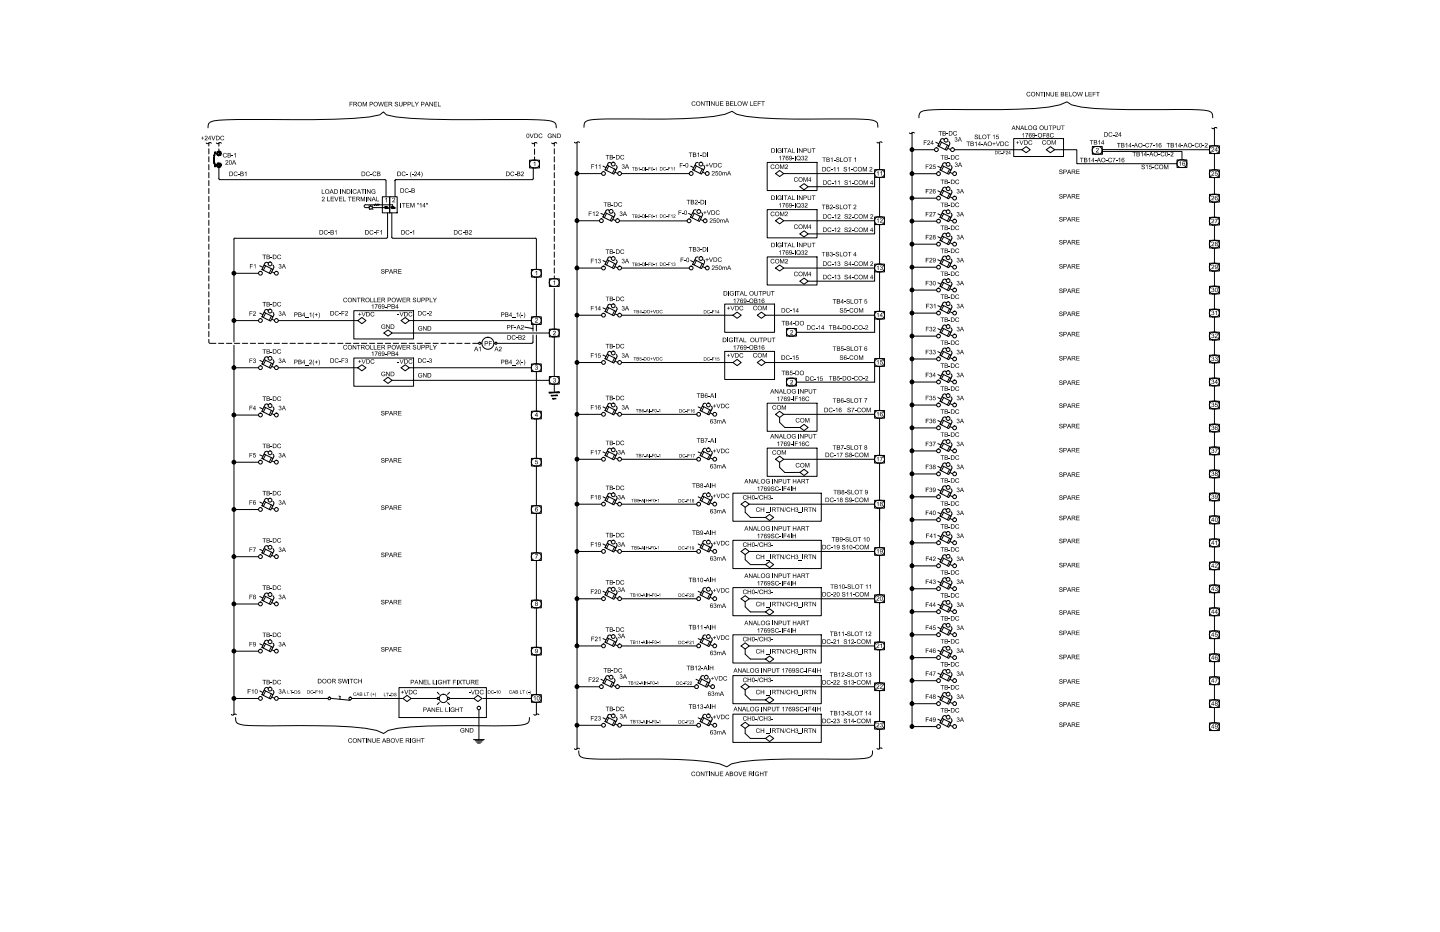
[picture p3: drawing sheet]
<svg xmlns="http://www.w3.org/2000/svg" width="432mm" height="279mm" viewBox="0 0 432 279" stroke-linecap="round" stroke-linejoin="round" font-family="sans-serif">
<!-- layer: SYMBOLS -->
<g fill="none" stroke="#000" stroke-width=".3">
<path d="M114.7 59h2.2v4.8h-2.2zM116.9 59h2.2v4.8h-2.2zM158.8 48h3v2.3h-3zM159.9 48a1.16 1.16 0 0 0-1.1 1.1 1.16 1.16 0 0 0 1.1 1.2M159.9 48h.7M159.9 50.3h.7M160.6 48a1.16 1.16 0 0 1 1.2 1.1 1.16 1.16 0 0 1-1.2 1.2M180.8 49.8l1 .5M182.1 49.5l2.6 1.4-.6 1.3-2.7-1.3zM182.3 49.1l-.2 .4M182.5 49.8l-.6 1.3M183 48.8l-.7 .2"/>
<path d="M183.1 48.8l.3 .2M184.3 50.6l-.7 1.4M184.4 51.6l.9 .4M184.7 49.6l.3 .8M185 50.4l-.3 .5M207.1 49.8l.9 .5M208.4 49.5l2.6 1.4-.6 1.3-2.7-1.3zM208.6 49.1l-.2 .4M208.8 49.8l-.6 1.3M209.3 48.8l-.7 .2M210.6 50.6l-.7 1.4M210.7 51.6l.9 .4"/>
<path d="M211 49.6l.3 .5-.3 .8M230.1 48.7h14.9v8.4h-14.9zM262.3 50.9h2.9v2.3h-2.9zM262.7 51.1a1.5 1.5 0 0 1 1.7-.2 1.5 1.5 0 0 1 .8 1.5 1.46 1.46 0 0 1-1.9 .9 1.46 1.46 0 0 1-.9-2zM280.6 42.6l.9 .5M281.2 49.9l1 .4M281.2 57.2l1 .5M281.9 42.4l2.6 1.3-.6 1.4-2.7-1.4zM282.1 41.9l-.2 .5M282.3 42.6l-.6 1.4M282.5 49.6l2.7 1.3-.7 1.4-2.6-1.4zM282.5 57l2.7 1.3-.7 1.3-2.6-1.3z"/>
<path d="M282.9 41.6l-.8 .3M282.9 41.7l.3 .1M283 49.8l-.7 1.4M283 57.2l-.7 1.3M283.5 56.2h-.6l-.4 .8M283.5 56.2l.4 .2M283.9 49l-1-.1-.4 .7M284.1 43.5l-.7 1.3M284.2 44.4l.8 .5M284.5 42.5l.3 .7M284.7 50.7l-.6 1.3M284.7 58.1l-.6 1.3"/>
<path d="M284.8 43.2l-.3 .5M284.8 51.7l.9 .4M284.8 59l.9 .4M285.2 49.6l.2 .8M285.2 57l.3 .5-.3 .8M285.4 50.4l-.2 .5M304 41.5h14.9v5.4h-14.9zM327.5 43.9h3v2.3h-3zM328 44.2a1.5 1.5 0 0 1 1.7-.3 1.5 1.5 0 0 1 .8 1.5 1.46 1.46 0 0 1-1.9 .9 1.46 1.46 0 0 1-.9-1.9zM352.9 47.9h3v2.3h-3zM353.4 48.1a1.48 1.48 0 0 1 1.6-.2 1.48 1.48 0 0 1 .8 1.5 1.44 1.44 0 0 1-1.9 .9 1.44 1.44 0 0 1-.8-1.9zM362.7 43.7h2.9v2.3h-2.9z"/>
<path d="M362.7 50.9h2.9v2.3h-2.9zM362.7 58.3h2.9v2.3h-2.9zM363.8 43.7a1.16 1.16 0 0 0-1.2 1.2 1.16 1.16 0 0 0 1.2 1.1M363.8 50.9a1.16 1.16 0 0 0-1.2 1.2 1.16 1.16 0 0 0 1.2 1.1M363.8 58.2a1.16 1.16 0 0 0-1.2 1.2 1.16 1.16 0 0 0 1.2 1.2M363.8 43.7a1.33 1.33 0 0 1 1.4 .2 1.33 1.33 0 0 1 .4 1.3l-.2 .3a1.55 1.55 0 0 1-1.6 .5M363.8 58.3a1.29 1.29 0 0 1 1.4 .1 1.29 1.29 0 0 1 .4 1.3l-.2 .4a1.66 1.66 0 0 1-1.6 .5M363.8 50.9h.7M364.5 50.9a1.16 1.16 0 0 1 1.1 1.2 1.16 1.16 0 0 1-1.1 1.1h-.7M77.9 79.7l.9 .5M79.2 79.4l2.6 1.4-.6 1.3-2.7-1.3zM79.4 79l-.2 .4"/>
<path d="M79.6 79.7l-.6 1.3M80.2 78.7l-.8 .2M80.2 78.7l.3 .2M81.8 79.5l.3 .5-.3 .8M109.6 61.4l-.4 .4 .4 .4M109.7 61.4h2.5l.2 .2 .2-.5 .2 .5 .3-.5 .2 .5 .3-.5 .1 .3h4v.5M109.7 62.2h1M110.6 61.7l.2 .2M111 62.6l-.2 .2M111.6 62.6l.3 .2M111.7 62.2h3.9M111.7 61.7l-.2 .2"/>
<path d="M180.2 64l.9 .4M180.8 78.1l1 .5M181.5 63.7l2.6 1.3-.7 1.4-2.6-1.4zM181.9 63.9l-.7 1.3M182.1 77.9l2.6 1.3-.6 1.3-2.7-1.3zM182.3 77.4l-.2 .5M182.5 78.1l-.6 1.3M182.8 63.1a.65 .65 0 0 0-1.1 .1l-.2 .5M183 77.1l-.7 .2M183.1 77.1l.3 .2M183.7 64.8l-.7 1.3M183.7 65.8l.9 .4"/>
<path d="M184.1 63.7l.3 .5-.3 .8M184.3 79l-.7 1.3M184.4 79.9l.9 .5M184.7 77.9l.3 .8M185 78.7l-.3 .5M206.5 64l.9 .4M207.1 78.1l.9 .5M207.7 63.7l2.7 1.4-.7 1.3-2.6-1.3zM208 63.3l-.3 .4M208.2 64l-.7 1.3M208.4 77.9l2.6 1.3-.6 1.3-2.7-1.3zM208.6 77.4l-.2 .5"/>
<path d="M208.7 62.9l-.8 .3M208.8 78.1l-.6 1.3M209.3 77.1l-.7 .2M209.9 64.8l-.6 1.4M210 65.8l.9 .4M210.4 63.8l.3 .5-.3 .8M210.6 79l-.7 1.3M210.7 79.9l.9 .5M211 77.9l.3 .5-.3 .8M230.1 62.8h14.9v8.5h-14.9zM230.1 77h14.9v8.4h-14.9zM262.3 65h2.9v2.3h-2.9z"/>
<path d="M262.3 79.2h2.9v2.3h-2.9zM262.7 79.4a1.5 1.5 0 0 1 1.7-.2 1.5 1.5 0 0 1 .8 1.5 1.46 1.46 0 0 1-1.9 .9 1.46 1.46 0 0 1-.9-1.9zM263.4 65a1.16 1.16 0 0 0-1.2 1.2 1.16 1.16 0 0 0 1.2 1.1 1.29 1.29 0 0 0 1.5-.3 1.29 1.29 0 0 0 .1-1.5l-.9-.5M263.4 65h.7M281.2 64.1l1 .4M281.2 71l1 .4M281.2 77.9l1 .4M282.5 63.9l2.7 1.3-.7 1.3-2.6-1.3zM282.5 70.8l2.7 1.3-.7 1.3-2.6-1.3zM282.5 77.6l2.7 1.4-.7 1.3-2.6-1.3zM282.8 77.1l-.3 .5M283 64.1l-.7 1.3"/>
<path d="M283 71l-.7 1.3M283 77.8l-.7 1.4M283.5 63.1h-.6l-.4 .8M283.5 70h-.6l-.4 .8M283.5 76.8l-.8 .3M283.5 63.1l.4 .2M283.5 70l.4 .2M283.5 76.9l.4 .2M284.7 65l-.6 1.3M284.7 71.9l-.6 1.3M284.7 78.7l-.6 1.4M284.8 65.9l.9 .4"/>
<path d="M284.8 72.7l.9 .5M284.8 79.6l.9 .5M285.2 63.9l.2 .8M285.2 70.8l.2 .7M285.2 77.7l.2 .7M285.4 64.7l-.2 .5M285.4 71.6l-.2 .5M285.4 78.5l-.2 .5M362.7 65.2h2.9v2.3h-2.9zM362.7 72.1h2.9v2.3h-2.9zM362.7 78.9h2.9v2.4h-2.9zM363.8 65.1a1.16 1.16 0 0 0-1.2 1.2 1.16 1.16 0 0 0 1.2 1.2"/>
<path d="M363.8 72a1.16 1.16 0 0 0-1.2 1.2 1.16 1.16 0 0 0 1.2 1.2M363.8 78.9a1.16 1.16 0 0 0-1.2 1.2 1.16 1.16 0 0 0 1.2 1.2M363.8 65.2a1.29 1.29 0 0 1 1.4 .1 1.29 1.29 0 0 1 .4 1.3l-.2 .4a1.55 1.55 0 0 1-1.6 .5M363.8 72.1a1.29 1.29 0 0 1 1.4 .1 1.29 1.29 0 0 1 .4 1.3l-.2 .4a1.55 1.55 0 0 1-1.6 .5M363.8 78.9a1.33 1.33 0 0 1 1.4 .2 1.33 1.33 0 0 1 .4 1.3l-.2 .4a1.55 1.55 0 0 1-1.6 .5M77.9 93.9l.9 .4M79.2 93.6l2.6 1.4-.6 1.3-2.7-1.3zM79.4 93.1l-.2 .5M79.6 93.9l-.6 1.3M80.2 92.8l-.8 .3M80.2 92.9l.3 .2M81.4 80.6l-.7 1.3"/>
<path d="M81.4 94.7l-.7 1.4M81.5 81.5l.9 .4M81.5 95.6l.9 .5M81.8 93.7l.3 .4-.3 .9M106.1 93.1h17.9v8.5h-17.9zM159.4 95h2.9v2.3h-2.9zM159.4 80.8h2.9v2.3h-2.9zM160.4 94.9a1.16 1.16 0 0 0-1.1 1.2 1.16 1.16 0 0 0 1.1 1.2h.8M160.4 80.7a1.16 1.16 0 0 0-1.1 1.2 1.16 1.16 0 0 0 1.1 1.2h.8M160.5 95h.7M160.5 80.8h.7M161.2 94.9a1.16 1.16 0 0 1 1.1 1.2 1.16 1.16 0 0 1-1.1 1.2"/>
<path d="M161.2 80.7a1.16 1.16 0 0 1 1.1 1.2 1.16 1.16 0 0 1-1.1 1.2M164.7 98.7h3v2.3h-3zM164.7 83.6h3v2.3h-3zM165.8 98.7a1.16 1.16 0 0 0-1.1 1.1 1.16 1.16 0 0 0 1.1 1.2 1.29 1.29 0 0 0 1.5-.3 1.29 1.29 0 0 0 .2-1.6l-.9-.4M165.8 83.5a1.16 1.16 0 0 0-1.1 1.2 1.16 1.16 0 0 0 1.1 1.2 1.29 1.29 0 0 0 1.5-.3 1.29 1.29 0 0 0 .2-1.6l-.9-.5M165.8 98.7h.8M165.8 83.6h.8M180.8 92.3l1 .4M182.1 92l2.6 1.4-.6 1.3-2.7-1.3zM182.3 91.5l-.2 .5M182.5 92.3l-.6 1.3M183 91.3l-.7 .2"/>
<path d="M183.1 91.3l.3 .2M184.3 93.1l-.7 1.4M184.4 94.1l.9 .4M184.7 92.1l.3 .7M185 92.9l-.3 .5M217.3 91.2h15v8.4h-15zM235.9 98.5h2.9v2.3h-2.9zM236.9 98.4a1.16 1.16 0 0 0-1.1 1.2 1.16 1.16 0 0 0 1.1 1.2 1.36 1.36 0 0 0 1.9-1.2l-.4-.9-.7-.3M237 98.5h.7M262.3 93.4h2.9v2.2h-2.9zM262.7 93.6a1.5 1.5 0 0 1 1.7-.3 1.5 1.5 0 0 1 .8 1.5 1.46 1.46 0 0 1-1.9 .9 1.46 1.46 0 0 1-.9-1.9zM281.2 84.8l1 .4"/>
<path d="M281.2 91.6l1 .5M281.2 98.5l1 .5M282.5 84.5l2.7 1.3-.7 1.4-2.6-1.4zM282.5 91.4l2.7 1.3-.7 1.3-2.6-1.3zM282.5 98.3l2.7 1.3-.7 1.3-2.6-1.3zM282.8 84l-.3 .5M282.8 90.9l-.3 .5M282.8 97.8l-.3 .5M283 84.7l-.7 1.3M283 91.6l-.7 1.3M283 98.5l-.7 1.3M283.5 97.5l-.8 .2"/>
<path d="M283.5 97.6l.4 .1M283.9 83.9l-.7-.2-.5 .3M283.9 90.8l-.7-.2-.5 .3M284.7 85.6l-.6 1.3M284.7 92.5l-.6 1.3M284.7 99.4l-.6 1.3M284.8 86.5l.9 .5M284.8 93.4l.9 .5M285.2 84.6l.3 .4-.3 .8M285.2 91.4l.3 .5-.3 .8M285.2 98.3l.3 .5-.3 .8M362.7 85.8h2.9v2.3h-2.9z"/>
<path d="M362.7 92.7h2.9v2.3h-2.9zM362.7 99.6h2.9v2.3h-2.9zM363.8 85.8a1.16 1.16 0 0 0-1.2 1.1 1.16 1.16 0 0 0 1.2 1.2M363.8 92.7a1.16 1.16 0 0 0-1.2 1.1 1.16 1.16 0 0 0 1.2 1.2M363.8 99.6a1.16 1.16 0 0 0-1.2 1.1 1.16 1.16 0 0 0 1.2 1.2M363.8 99.6a1.33 1.33 0 0 1 1.4 .2 1.33 1.33 0 0 1 .4 1.3l-.2 .3a1.55 1.55 0 0 1-1.6 .5M363.8 85.8h.7M363.8 92.7h.7M364.5 85.8a1.16 1.16 0 0 1 1.1 1.1 1.16 1.16 0 0 1-1.1 1.2h-.7M364.5 92.7a1.16 1.16 0 0 1 1.1 1.1 1.16 1.16 0 0 1-1.1 1.2h-.7M77.9 108l.9 .5M79.2 107.8l2.6 1.3-.6 1.3-2.7-1.3z"/>
<path d="M79.4 107.3l-.2 .5M79.6 108l-.6 1.3M80.2 107l-.8 .3M80.2 107l.3 .2M81.4 108.9l-.7 1.3M81.5 109.8l.9 .5M81.8 107.9l.3 .4-.3 .8M106.1 107.3h17.9v8.5h-17.9zM144.2 102.9h.3M148.1 102.9h.3M159.4 109.1h2.9v2.3h-2.9zM161.2 109.1a1.16 1.16 0 0 1 1.1 1.1 1.16 1.16 0 0 1-1.1 1.2"/>
<path d="M161.2 109.1a1.42 1.42 0 0 0-1.8 .8l.1 1a1.58 1.58 0 0 0 1.7 .5M164.7 112.9h3v2.3h-3zM165.8 112.8a1.16 1.16 0 0 0-1.1 1.2 1.16 1.16 0 0 0 1.1 1.2 1.29 1.29 0 0 0 1.5-.3 1.29 1.29 0 0 0 .2-1.6l-.9-.5M165.8 112.9h.8M166.2 115.2v2.5M180.8 106.4l1 .5M182.1 106.2l2.6 1.3-.6 1.4-2.7-1.4zM182.3 105.7l-.2 .5M182.5 106.4l-.6 1.4M183 105.4l-.7 .3M183.1 105.5l.3 .1M184.3 107.3l-.7 1.3"/>
<path d="M184.4 108.2l.9 .5M184.7 106.2l.3 .8M185 107l-.3 .5M217.3 105.3h15v8.5h-15zM235.9 113.4h2.9v2.3h-2.9zM236.3 113.6a1.5 1.5 0 0 1 1.7-.2 1.5 1.5 0 0 1 .8 1.5 1.46 1.46 0 0 1-1.9 .9 1.46 1.46 0 0 1-.9-1.9zM262.3 107.5h2.9v2.3h-2.9zM262.7 107.7a1.5 1.5 0 0 1 1.7-.2 1.5 1.5 0 0 1 .8 1.5 1.46 1.46 0 0 1-1.9 .9 1.46 1.46 0 0 1-.9-1.9zM281.2 105.4l1 .5M281.2 112.3l1 .4M281.2 119.2l1 .4M282.5 105.2l2.7 1.3-.7 1.3-2.6-1.3z"/>
<path d="M282.5 112.1l2.7 1.3-.7 1.3-2.6-1.3zM282.5 118.9l2.7 1.4-.7 1.3-2.6-1.3zM282.8 118.5l-.3 .4M283 105.4l-.7 1.3M283 112.3l-.7 1.3M283 119.2l-.7 1.3M283.5 104.4h-.6l-.4 .8M283.5 111.3h-.6l-.4 .8M283.5 118.1l-.8 .3M283.5 104.4l.4 .2M283.5 111.3l.4 .2M283.5 118.2l.4 .2"/>
<path d="M284.7 106.3l-.6 1.3M284.7 113.2l-.6 1.3M284.8 100.3l.9 .5M284.8 107.2l.9 .4M284.8 114.1l.9 .4M285.2 105.2l.3 .5-.3 .8M285.2 112.1l.2 .8M285.2 119l.2 .8M285.4 112.9l-.2 .5M285.4 119.8l-.2 .5M362.7 106.5h2.9v2.3h-2.9zM362.7 113.4h2.9v2.3h-2.9z"/>
<path d="M363.8 106.4a1.16 1.16 0 0 0-1.2 1.2 1.16 1.16 0 0 0 1.2 1.2M363.8 113.3a1.16 1.16 0 0 0-1.2 1.2 1.16 1.16 0 0 0 1.2 1.2M363.8 106.5a1.29 1.29 0 0 1 1.4 .2 1.29 1.29 0 0 1 .4 1.3l-.2 .3a1.55 1.55 0 0 1-1.6 .5M363.8 113.4a1.29 1.29 0 0 1 1.4 .2 1.29 1.29 0 0 1 .4 1.3l-.2 .3a1.55 1.55 0 0 1-1.6 .5M77.9 122.2l.9 .5M77.9 136.4l.9 .4M79.2 121.9l2.6 1.4-.6 1.3-2.7-1.3zM79.2 136.1l2.6 1.3-.6 1.3-2.7-1.3zM79.4 121.5l-.2 .4M79.4 135.6l-.2 .5M79.6 122.2l-.6 1.3M79.6 136.3l-.6 1.3"/>
<path d="M80.2 121.1l-.8 .3M80.2 135.3l-.8 .3M80.2 121.2l.3 .2M80.2 135.4l.3 .1M81.4 123l-.7 1.4M81.4 137.2l-.7 1.3M81.5 124l.9 .4M81.5 138.1l.9 .5M81.8 122l.3 .5-.3 .8M81.8 136.2l.3 .7M82.1 136.9l-.3 .5M159.4 123.3h2.9v2.3h-2.9z"/>
<path d="M159.4 137.4h2.9v2.3h-2.9zM160.4 123.2a1.16 1.16 0 0 0-1.1 1.2 1.16 1.16 0 0 0 1.1 1.2h.8M160.5 123.3h.7M161.2 123.2a1.16 1.16 0 0 1 1.1 1.2 1.16 1.16 0 0 1-1.1 1.2M161.2 137.4a1.16 1.16 0 0 1 1.1 1.1 1.16 1.16 0 0 1-1.1 1.2M161.2 137.4a1.42 1.42 0 0 0-1.8 .8l.1 1a1.58 1.58 0 0 0 1.7 .5M180.8 122l1 .4M180.8 135.5l1 .4M182.1 121.7l2.6 1.4-.6 1.3-2.7-1.3zM182.1 135.2l2.6 1.3-.6 1.4-2.7-1.4zM182.3 121.3l-.2 .4M182.3 134.7l-.2 .5"/>
<path d="M182.5 122l-.6 1.3M182.5 135.4l-.6 1.4M183 120.9l-.7 .3M183 134.4l-.7 .3M183.1 121l.3 .2M183.1 134.5l.3 .1M184.3 122.8l-.7 1.4M184.3 136.3l-.7 1.3M184.4 123.8l.9 .4M184.4 137.3l.9 .4M184.7 121.8l.3 .7M184.7 135.2l.3 .8"/>
<path d="M185 122.6l-.3 .5M185 136l-.3 .5M209.4 122l.9 .4M209.4 135.5l.9 .4M210.6 121.7l2.6 1.4-.6 1.3-2.7-1.3zM210.6 135.2l2.6 1.3-.6 1.4-2.7-1.4zM210.9 121.3l-.3 .4M210.9 134.7l-.3 .5M211 122l-.6 1.3M211 135.4l-.6 1.4M211.6 120.9l-.8 .3M211.6 134.4l-.8 .3"/>
<path d="M212.8 122.8l-.7 1.4M212.8 136.3l-.7 1.3M212.9 123.8l.9 .4M212.9 137.3l.9 .4M213.3 121.8l.3 .5-.4 .8M213.3 135.2l.2 .8M213.5 136l-.3 .5M230.1 120.9h14.9v8.4h-14.9zM230.1 134.3h14.9v8.5h-14.9zM262.3 123.1h2.9v2.3h-2.9zM262.3 136.5h2.9v2.3h-2.9zM262.7 136.7a1.5 1.5 0 0 1 1.7-.2 1.5 1.5 0 0 1 .8 1.5 1.46 1.46 0 0 1-1.9 .9 1.46 1.46 0 0 1-.9-1.9z"/>
<path d="M263.4 123a1.16 1.16 0 0 0-1.2 1.2 1.16 1.16 0 0 0 1.2 1.2 1.29 1.29 0 0 0 1.5-.3 1.29 1.29 0 0 0 .1-1.6l-.9-.5M263.4 123.1h.7M281.2 126.1l1 .4M281.2 133l1 .4M281.2 139.8l1 .5M282.5 125.8l2.7 1.3-.7 1.4-2.6-1.4zM282.5 132.7l2.7 1.3-.7 1.4-2.6-1.4zM282.5 139.6l2.7 1.3-.7 1.4-2.6-1.4zM282.8 125.3l-.3 .5M282.8 132.2l-.3 .5M283 126l-.7 1.4M283 132.9l-.7 1.4"/>
<path d="M283 139.8l-.7 1.4M283.9 125.2l-.7-.2-.5 .3M283.9 132.1l-.7-.2-.5 .3M283.9 139l-1-.1-.4 .7M284.7 120l-.6 1.4M284.7 126.9l-.6 1.3M284.7 133.8l-.6 1.3M284.8 121l.9 .4M284.8 127.9l.9 .4M284.8 134.8l.9 .4M285.2 125.9l.3 .5-.3 .7M285.2 132.7l.3 .5-.3 .8"/>
<path d="M285.2 139.6l.3 .5-.3 .8M362.7 120.3h2.9v2.3h-2.9zM362.7 127.2h2.9v2.3h-2.9zM362.7 134h2.9v2.3h-2.9zM363.8 120.2a1.16 1.16 0 0 0-1.2 1.2 1.16 1.16 0 0 0 1.2 1.2M363.8 127.1a1.16 1.16 0 0 0-1.2 1.2 1.16 1.16 0 0 0 1.2 1.2M363.8 134a1.16 1.16 0 0 0-1.2 1.2 1.16 1.16 0 0 0 1.2 1.1M363.8 120.3h.7M363.8 127.2h.7M363.8 134h.7M364.5 120.2a1.16 1.16 0 0 1 1.1 1.2 1.16 1.16 0 0 1-1.1 1.2h-.7M364.5 127.1a1.16 1.16 0 0 1 1.1 1.2 1.16 1.16 0 0 1-1.1 1.2h-.7"/>
<path d="M364.5 134a1.16 1.16 0 0 1 1.1 1.2 1.16 1.16 0 0 1-1.1 1.1h-.7M77.9 150.5l.9 .5M79.2 150.3l2.6 1.3-.6 1.3-2.7-1.3zM79.4 149.8l-.2 .5M79.6 150.5l-.6 1.3M80.2 149.5l-.8 .2M80.2 149.5l.3 .2M81.4 151.4l-.7 1.3M81.5 152.3l.9 .5M81.8 150.3l.3 .8M82.1 151.1l-.3 .5M159.4 151.6h2.9v2.3h-2.9z"/>
<path d="M161.2 151.6a1.16 1.16 0 0 1 1.1 1.1 1.16 1.16 0 0 1-1.1 1.2M161.2 151.6a1.42 1.42 0 0 0-1.8 .8l.1 1a1.58 1.58 0 0 0 1.7 .5M180.8 148.9l1 .5M182.1 148.7l2.6 1.3-.6 1.4-2.7-1.4zM182.3 148.2l-.2 .5M182.5 148.9l-.6 1.4M183 147.9l-.7 .3M183.1 148l.3 .1M184.3 149.8l-.7 1.3M184.4 150.7l.9 .4M184.7 148.7l.3 .8M185 149.5l-.3 .5"/>
<path d="M209.4 148.9l.9 .5M210.6 148.7l2.6 1.3-.6 1.4-2.7-1.4zM210.9 148.2l-.3 .5M211 148.9l-.6 1.4M211.6 147.9l-.8 .3M212.8 149.8l-.7 1.3M212.9 150.7l.9 .4M213.3 148.7l.2 .8M213.5 149.5l-.3 .5M219.8 147.8h26.5v8.5h-26.5zM262.3 150h2.9v2.3h-2.9zM263.4 150a1.16 1.16 0 0 0-1.2 1.1 1.16 1.16 0 0 0 1.2 1.2"/>
<path d="M263.4 150h.7M263.4 152.3h.7M264.1 150a1.16 1.16 0 0 1 1.1 1.1 1.16 1.16 0 0 1-1.1 1.2M281.2 146.7l1 .5M281.2 153.6l1 .5M282.5 146.5l2.7 1.3-.7 1.4-2.6-1.4zM282.5 153.4l2.7 1.3-.7 1.3-2.6-1.3zM283 146.7l-.7 1.4M283 153.6l-.7 1.3M283.9 145.9l-1-.2-.4 .8M283.9 152.8l-1-.2-.4 .8M283.9 159.7l-1-.2-.4 .7"/>
<path d="M284.7 140.7l-.6 1.3M284.7 147.6l-.6 1.3M284.7 154.5l-.6 1.3M284.8 141.6l.9 .5M284.8 148.5l.9 .4M284.8 155.4l.9 .4M285.2 146.5l.3 .5-.3 .8M285.2 153.4l.3 .5-.3 .8M362.7 140.9h2.9v2.3h-2.9zM362.7 147.8h2.9v2.3h-2.9zM362.7 154.7h2.9v2.3h-2.9zM363.8 140.9a1.16 1.16 0 0 0-1.2 1.2 1.16 1.16 0 0 0 1.2 1.1"/>
<path d="M363.8 147.8a1.16 1.16 0 0 0-1.2 1.2 1.16 1.16 0 0 0 1.2 1.1M363.8 154.7a1.16 1.16 0 0 0-1.2 1.1 1.16 1.16 0 0 0 1.2 1.2M363.8 140.9a1.29 1.29 0 0 1 1.4 .2 1.29 1.29 0 0 1 .4 1.3l-.2 .3a1.55 1.55 0 0 1-1.6 .5M363.8 147.8a1.29 1.29 0 0 1 1.4 .2 1.29 1.29 0 0 1 .4 1.3l-.2 .3a1.55 1.55 0 0 1-1.6 .5M363.8 154.7h.7M363.8 157h.7M364.5 154.7a1.16 1.16 0 0 1 1.1 1.1 1.16 1.16 0 0 1-1.1 1.2M77.9 178.8l.9 .5M77.9 164.7l.9 .5M79.2 178.6l2.6 1.3-.6 1.3-2.7-1.3zM79.2 164.4l2.6 1.3-.6 1.4-2.7-1.4zM79.4 178.1l-.2 .5"/>
<path d="M79.4 163.9l-.2 .5M79.6 178.8l-.6 1.3M79.6 164.6l-.6 1.4M80.2 177.8l-.8 .3M80.2 163.7l-.8 .2M80.2 177.9l.3 .1M80.2 163.7l.3 .1M81.4 179.7l-.7 1.3M81.4 165.5l-.7 1.3M81.5 166.5l.9 .4M81.8 178.6l.3 .5-.3 .8M81.8 164.5l.3 .8"/>
<path d="M82.1 165.2l-.3 .5M159.4 165.7h2.9v2.3h-2.9zM159.4 179.9h2.9v2.3h-2.9zM160.4 165.7a1.16 1.16 0 0 0-1.1 1.2 1.16 1.16 0 0 0 1.1 1.1M160.5 165.7h.7M160.5 168h.7M161.2 165.7a1.16 1.16 0 0 1 1.1 1.2 1.16 1.16 0 0 1-1.1 1.1M161.2 179.9a1.16 1.16 0 0 1 1.1 1.2 1.16 1.16 0 0 1-1.1 1.1M161.2 179.9a1.42 1.42 0 0 0-1.8 .8l.1 1a1.58 1.58 0 0 0 1.7 .5M180.8 163.1l1 .4M180.8 177.3l1 .4M182.1 162.9l2.6 1.3-.6 1.3-2.7-1.3z"/>
<path d="M182.1 177l2.6 1.3-.6 1.4-2.7-1.4zM182.3 162.4l-.2 .5M182.3 176.5l-.2 .5M182.5 163.1l-.6 1.3M182.5 177.2l-.6 1.4M183 176.2l-.7 .3M183.1 176.3l.3 .1M183.4 162.3l-.6-.3-.5 .3M184.3 164l-.7 1.3M184.3 178.1l-.7 1.4M184.4 164.9l.9 .4M184.4 179l.9 .5"/>
<path d="M184.7 162.9l.3 .8M184.7 177.1l.3 .7M185 163.7l-.3 .5M185 177.9l-.3 .4M209.4 163.1l.9 .4M209.4 177.3l.9 .4M210.6 162.9l2.6 1.3-.6 1.3-2.7-1.3zM210.6 177l2.6 1.3-.6 1.4-2.7-1.4zM210.9 162.4l-.3 .5M210.9 176.5l-.3 .5M211 163.1l-.6 1.3M211 177.2l-.6 1.4"/>
<path d="M211.6 162.1l-.8 .2M211.6 176.2l-.8 .3M212.8 164l-.7 1.3M212.8 178.1l-.7 1.4M212.9 164.9l.9 .4M212.9 179l.9 .5M213.3 162.9l.3 .5-.4 .8M213.3 177.1l.2 .7M213.5 177.9l-.3 .4M219.8 162h26.5v8.4h-26.5zM219.8 176.2h26.5v8.4h-26.5zM262.3 164.2h2.9v2.3h-2.9z"/>
<path d="M262.3 178.3h2.9v2.4h-2.9zM262.7 164.4a1.5 1.5 0 0 1 1.7-.2 1.5 1.5 0 0 1 .8 1.5 1.46 1.46 0 0 1-1.9 .8 1.46 1.46 0 0 1-.9-1.9zM262.7 178.6a1.5 1.5 0 0 1 1.7-.3 1.5 1.5 0 0 1 .8 1.5 1.46 1.46 0 0 1-1.9 .9 1.46 1.46 0 0 1-.9-1.9zM281.2 160.5l1 .5M281.2 167.4l1 .5M281.2 174.3l1 .5M282.5 160.2l2.7 1.4-.7 1.3-2.6-1.3zM282.5 167.1l2.7 1.4-.7 1.3-2.6-1.3zM282.5 174l2.7 1.4-.7 1.3-2.6-1.3zM283 160.5l-.7 1.3M283 167.4l-.7 1.3M283 174.3l-.7 1.3"/>
<path d="M283.5 166.4h-.6l-.4 .7M283.5 173.3h-.6l-.4 .7M283.5 166.4l.4 .2M283.5 173.3l.4 .2M284.7 161.4l-.6 1.3M284.7 168.2l-.6 1.4M284.7 175.1l-.6 1.4M284.8 162.3l.9 .4M284.8 169.2l.9 .4M284.8 176.1l.9 .4M285.2 160.3l.3 .5-.3 .8M285.2 167.2l.3 .5-.3 .8"/>
<path d="M285.2 174.1l.2 .8M285.4 174.9l-.2 .5M362.7 161.6h2.9v2.3h-2.9zM362.7 168.5h2.9v2.3h-2.9zM362.7 175.4h2.9v2.3h-2.9zM363.8 161.6a1.16 1.16 0 0 0-1.2 1.1 1.16 1.16 0 0 0 1.2 1.2M363.8 168.5a1.16 1.16 0 0 0-1.2 1.1 1.16 1.16 0 0 0 1.2 1.2M363.8 175.4a1.16 1.16 0 0 0-1.2 1.1 1.16 1.16 0 0 0 1.2 1.2M363.8 161.6h.7M363.8 163.9h.7M363.8 168.5h.7M363.8 175.4h.7"/>
<path d="M364.5 161.6a1.16 1.16 0 0 1 1.1 1.1 1.16 1.16 0 0 1-1.1 1.2M364.5 168.5a1.16 1.16 0 0 1 1.1 1.1 1.16 1.16 0 0 1-1.1 1.2h-.7M364.5 175.4a1.16 1.16 0 0 1 1.1 1.1 1.16 1.16 0 0 1-1.1 1.2h-.7M77.9 193l.9 .5M79.2 192.8l2.6 1.3-.6 1.3-2.7-1.3zM79.4 192.2l-.2 .6M79.6 193l-.6 1.3M80.2 192l-.8 .2M80.2 192l.3 .2M81.4 193.9l-.7 1.3M81.5 180.6l.9 .5M81.5 194.8l.9 .4"/>
<path d="M81.8 192.8l.3 .5-.3 .8M159.4 194.1h2.9v2.3h-2.9zM160.4 194a1.16 1.16 0 0 0-1.1 1.2 1.16 1.16 0 0 0 1.1 1.2h.8M160.5 194.1h.7M161.2 194a1.16 1.16 0 0 1 1.1 1.2 1.16 1.16 0 0 1-1.1 1.2M180.8 191.4l.9 .5M182.1 191.2l2.6 1.3-.6 1.3-2.7-1.3zM182.3 190.7l-.2 .5M182.5 191.4l-.6 1.3M183.4 190.6l-.6-.3-.5 .4M184.3 192.3l-.7 1.3M184.4 193.2l.9 .4"/>
<path d="M184.7 191.2l.3 .8M185 192l-.3 .5M209.4 191.4l.8 .5M210.6 191.2l2.6 1.3-.6 1.3-2.7-1.3zM210.9 190.7l-.3 .5M211 191.4l-.6 1.3M211.6 190.4l-.8 .3M212.8 192.3l-.7 1.3M212.9 193.2l.9 .4M213.3 191.2l.3 .5-.4 .8M219.8 190.3h26.5v8.5h-26.5zM262.3 192.5h2.9v2.3h-2.9z"/>
<path d="M263.4 192.5a1.16 1.16 0 0 0-1.2 1.1 1.16 1.16 0 0 0 1.2 1.2h.7M263.4 192.5h.7M264.1 192.5a1.16 1.16 0 0 1 1.1 1.1 1.16 1.16 0 0 1-1.1 1.2M281.2 181.2l1 .4M281.2 188.1l1 .4M281.2 195l1 .4M282.5 180.9l2.7 1.4-.7 1.3-2.6-1.3zM282.5 187.8l2.7 1.4-.7 1.3-2.6-1.3zM282.5 194.7l2.7 1.3-.7 1.4-2.6-1.4zM282.8 187.3l-.3 .5M283 181.2l-.7 1.3M283 188l-.7 1.4"/>
<path d="M283 194.9l-.7 1.3M283.5 180.2h-.6l-.4 .7M283.5 187l-.8 .3M283.5 180.2l.4 .2M283.5 187.1l.4 .2M283.9 194.1l-1-.1-.4 .7M284.7 182l-.6 1.4M284.7 188.9l-.6 1.4M284.7 195.8l-.6 1.3M284.8 183l.9 .4M284.8 189.8l.9 .5M284.8 196.7l.9 .5"/>
<path d="M285.2 181l.3 .4-.3 .9M285.2 187.9l.2 .7M285.2 194.8l.2 .7M285.4 188.7l-.2 .5M285.4 195.6l-.2 .4M362.7 182.3h2.9v2.3h-2.9zM362.7 189.2h2.9v2.2h-2.9zM362.7 196.1h2.9v2.2h-2.9zM363.8 182.2a1.16 1.16 0 0 0-1.2 1.2 1.16 1.16 0 0 0 1.2 1.1M363.8 189.1a1.16 1.16 0 0 0-1.2 1.2 1.16 1.16 0 0 0 1.2 1.1M363.8 196a1.16 1.16 0 0 0-1.2 1.2 1.16 1.16 0 0 0 1.2 1.1M363.8 182.3a1.29 1.29 0 0 1 1.4 .1 1.29 1.29 0 0 1 .4 1.3l-.2 .4a1.66 1.66 0 0 1-1.6 .5"/>
<path d="M363.8 189.2a1.29 1.29 0 0 1 1.4 .1 1.29 1.29 0 0 1 .4 1.3l-.2 .4a1.55 1.55 0 0 1-1.6 .4M363.8 196.1a1.29 1.29 0 0 1 1.4 .1 1.29 1.29 0 0 1 .4 1.3l-.2 .4a1.55 1.55 0 0 1-1.6 .4M77.9 207.2l.9 .4M79.2 206.9l2.6 1.4-.6 1.3-2.7-1.3zM79.4 206.4l-.2 .5M79.6 207.2l-.6 1.3M80.2 206.2l-.8 .2M80.2 206.2l.3 .1M81.4 208l-.7 1.4M81.5 208.9l.9 .5M81.8 207l.3 .4-.3 .9M99.2 209.4l5.8 .5"/>
<path d="M101.7 208.7l.3 .1-.1 .8M119.6 206.1h26.3v9h-26.3zM159.4 208.3h2.9v2.2h-2.9zM160.4 208.2a1.16 1.16 0 0 0-1.1 1.2 1.16 1.16 0 0 0 1.1 1.1h.8M160.5 208.3h.7M161.2 208.2a1.16 1.16 0 0 1 1.1 1.2 1.16 1.16 0 0 1-1.1 1.1M180.2 203.6l.9 .5M180.8 215.2l1 .5M181.5 203.4l2.6 1.3-.7 1.4-2.6-1.4zM181.7 202.9l-.2 .5M181.9 203.6l-.7 1.3M182.1 215l2.6 1.3-.6 1.3-2.7-1.3z"/>
<path d="M182.3 214.5l-.2 .5M182.5 215.2l-.6 1.3M182.8 202.8l-.6-.3-.5 .4M183 214.2l-.7 .3M183.1 214.2l.3 .2M183.7 204.5l-.7 1.3M183.7 205.4l.9 .5M184.1 203.4l.3 .5-.3 .8M184.3 216.1l-.7 1.3M184.4 217l.9 .4M184.7 215l.3 .8M185 215.8l-.3 .5"/>
<path d="M208.7 203.6l.9 .5M209.4 215.2l.9 .5M210 203.4l2.7 1.3-.7 1.4-2.7-1.4zM210.2 202.9l-.2 .5M210.4 203.6l-.6 1.3M210.6 215l2.6 1.3-.6 1.3-2.7-1.3zM210.9 214.5l-.3 .5M211 202.6l-.8 .3M211 215.2l-.6 1.3M211.6 214.2l-.8 .3M212.2 204.5l-.7 1.3M212.3 205.4l.9 .5"/>
<path d="M212.6 203.4l.3 .5-.2 .8M212.8 216.1l-.7 1.3M212.9 217l.9 .4M213.3 215l.3 .5-.4 .8M219.8 214.1h26.5v8.5h-26.5zM219.8 202.5h26.5v8.5h-26.5zM262.3 204.7h2.9v2.3h-2.9zM262.3 216.3h2.9v2.3h-2.9zM262.7 204.9a1.5 1.5 0 0 1 1.7-.2 1.5 1.5 0 0 1 .8 1.5 1.46 1.46 0 0 1-1.9 .9 1.46 1.46 0 0 1-.9-1.9zM262.7 216.5a1.5 1.5 0 0 1 1.7-.2 1.5 1.5 0 0 1 .8 1.5 1.46 1.46 0 0 1-1.9 .9 1.46 1.46 0 0 1-.9-2zM281.2 201.8l1 .5M281.2 208.7l1 .5"/>
<path d="M281.2 215.6l1 .5M282.5 201.6l2.7 1.3-.7 1.3-2.6-1.3zM282.5 208.5l2.7 1.3-.7 1.3-2.6-1.3zM282.5 215.4l2.7 1.3-.7 1.3-2.6-1.3zM282.8 201.1l-.3 .5M282.8 208l-.3 .5M283 201.8l-.7 1.3M283 208.7l-.7 1.3M283 215.6l-.7 1.3M283.5 207.7l-.8 .2M283.5 214.6h-.6l-.4 .8M283.5 207.7l.4 .2"/>
<path d="M283.5 214.6l.4 .2M283.9 201l-.7-.2-.5 .3M284.7 202.7l-.6 1.3M284.7 209.6l-.6 1.3M284.7 216.5l-.6 1.3M284.8 203.6l.9 .5M284.8 210.5l.9 .5M284.8 217.4l.9 .4M285.2 201.6l.3 .5-.3 .8M285.2 208.5l.3 .5-.3 .8M285.2 215.4l.3 .5-.3 .8M362.7 202.9h2.9v2.3h-2.9z"/>
<path d="M362.7 209.8h2.9v2.3h-2.9zM362.7 216.7h2.9v2.3h-2.9zM363.8 202.9a1.16 1.16 0 0 0-1.2 1.2 1.16 1.16 0 0 0 1.2 1.1M363.8 209.8a1.16 1.16 0 0 0-1.2 1.1 1.16 1.16 0 0 0 1.2 1.2M363.8 216.7a1.16 1.16 0 0 0-1.2 1.1 1.16 1.16 0 0 0 1.2 1.2M363.8 202.9a1.33 1.33 0 0 1 1.4 .2 1.33 1.33 0 0 1 .4 1.3l-.2 .4a1.55 1.55 0 0 1-1.6 .4M363.8 209.8h.7M363.8 216.7h.7M364.5 209.8a1.16 1.16 0 0 1 1.1 1.1 1.16 1.16 0 0 1-1.1 1.2h-.7M364.5 216.7a1.16 1.16 0 0 1 1.1 1.1 1.16 1.16 0 0 1-1.1 1.2h-.7"/>
<circle cx="173" cy="52" r=".19"/>
<circle cx="173" cy="52" r=".44"/>
<circle cx="173" cy="52" r=".28"/>
<circle cx="173" cy="52" r=".57"/>
<circle cx="173" cy="52" r=".36"/>
<circle cx="173" cy="52" r=".11"/>
<circle cx="181" cy="52" r=".57"/>
<circle cx="183.9" cy="49.2" r=".57"/>
<circle cx="185.8" cy="52" r=".57"/>
<circle cx="207.3" cy="52" r=".57"/>
<circle cx="210.2" cy="49.2" r=".57"/>
<circle cx="212.1" cy="52" r=".57"/>
<circle cx="273.5" cy="59.4" r=".19"/>
<circle cx="273.5" cy="52.1" r=".19"/>
<circle cx="273.5" cy="44.9" r=".19"/>
<circle cx="273.5" cy="52.1" r=".28"/>
<circle cx="273.5" cy="44.9" r=".28"/>
<circle cx="273.5" cy="52.1" r=".36"/>
<circle cx="273.5" cy="59.4" r=".28"/>
<circle cx="273.5" cy="52.1" r=".44"/>
<circle cx="273.5" cy="52.1" r=".57"/>
<circle cx="273.5" cy="44.9" r=".57"/>
<circle cx="273.5" cy="44.9" r=".36"/>
<circle cx="273.5" cy="59.4" r=".36"/>
<circle cx="273.5" cy="44.9" r=".44"/>
<circle cx="273.5" cy="59.4" r=".57"/>
<circle cx="273.5" cy="59.4" r=".44"/>
<circle cx="273.5" cy="59.4" r=".11"/>
<circle cx="273.5" cy="44.9" r=".11"/>
<circle cx="273.5" cy="52.1" r=".11"/>
<circle cx="280.8" cy="44.9" r=".57"/>
<circle cx="281.4" cy="59.4" r=".57"/>
<circle cx="281.4" cy="52.1" r=".57"/>
<circle cx="283.7" cy="42" r=".57"/>
<circle cx="284.3" cy="49.3" r=".57"/>
<circle cx="284.3" cy="56.6" r=".57"/>
<circle cx="285.6" cy="44.9" r=".57"/>
<circle cx="286.3" cy="59.4" r=".57"/>
<circle cx="286.3" cy="52.1" r=".57"/>
<circle cx="81" cy="79.1" r=".57"/>
<circle cx="111.2" cy="62.2" r=".49"/>
<circle cx="115.9" cy="62.2" r=".28"/>
<circle cx="117.8" cy="62.2" r=".28"/>
<circle cx="173" cy="66.2" r=".19"/>
<circle cx="173" cy="66.2" r=".28"/>
<circle cx="173" cy="66.2" r=".44"/>
<circle cx="173" cy="66.2" r=".36"/>
<circle cx="173" cy="66.2" r=".57"/>
<circle cx="173" cy="66.2" r=".11"/>
<circle cx="180.3" cy="66.2" r=".57"/>
<circle cx="183.3" cy="63.4" r=".57"/>
<circle cx="183.9" cy="77.5" r=".57"/>
<circle cx="185.2" cy="66.2" r=".57"/>
<circle cx="206.6" cy="66.2" r=".57"/>
<circle cx="209.5" cy="63.4" r=".57"/>
<circle cx="210.2" cy="77.5" r=".57"/>
<circle cx="211.4" cy="66.2" r=".57"/>
<circle cx="273.5" cy="73.2" r=".19"/>
<circle cx="273.5" cy="66.3" r=".19"/>
<circle cx="273.5" cy="66.3" r=".28"/>
<circle cx="273.5" cy="66.3" r=".36"/>
<circle cx="273.5" cy="73.2" r=".44"/>
<circle cx="273.5" cy="73.2" r=".28"/>
<circle cx="273.5" cy="66.3" r=".57"/>
<circle cx="273.5" cy="66.3" r=".44"/>
<circle cx="273.5" cy="73.2" r=".57"/>
<circle cx="273.5" cy="73.2" r=".36"/>
<circle cx="273.5" cy="66.3" r=".11"/>
<circle cx="273.5" cy="73.2" r=".11"/>
<circle cx="281.4" cy="66.3" r=".57"/>
<circle cx="281.4" cy="73.2" r=".57"/>
<circle cx="284.3" cy="63.5" r=".57"/>
<circle cx="284.3" cy="70.4" r=".57"/>
<circle cx="284.3" cy="77.3" r=".57"/>
<circle cx="286.3" cy="66.3" r=".57"/>
<circle cx="286.3" cy="73.2" r=".57"/>
<circle cx="70.1" cy="81.9" r=".19"/>
<circle cx="70.1" cy="81.9" r=".28"/>
<circle cx="70.1" cy="81.9" r=".36"/>
<circle cx="70.1" cy="81.9" r=".44"/>
<circle cx="70.1" cy="81.9" r=".57"/>
<circle cx="70.1" cy="81.9" r=".11"/>
<circle cx="70.1" cy="96.1" r=".19"/>
<circle cx="70.1" cy="96.1" r=".57"/>
<circle cx="70.1" cy="96.1" r=".44"/>
<circle cx="70.1" cy="96.1" r=".28"/>
<circle cx="70.1" cy="96.1" r=".36"/>
<circle cx="70.1" cy="96.1" r=".11"/>
<circle cx="78.1" cy="81.9" r=".57"/>
<circle cx="78.1" cy="96.1" r=".57"/>
<circle cx="81" cy="93.3" r=".57"/>
<circle cx="82.9" cy="81.9" r=".57"/>
<circle cx="82.9" cy="96.1" r=".57"/>
<circle cx="173" cy="80.3" r=".19"/>
<circle cx="173" cy="94.5" r=".19"/>
<circle cx="173" cy="80.3" r=".44"/>
<circle cx="173" cy="94.5" r=".44"/>
<circle cx="173" cy="80.3" r=".28"/>
<circle cx="173" cy="80.3" r=".57"/>
<circle cx="173" cy="94.5" r=".57"/>
<circle cx="173" cy="80.3" r=".36"/>
<circle cx="173" cy="94.5" r=".36"/>
<circle cx="173" cy="94.5" r=".28"/>
<circle cx="173" cy="94.5" r=".11"/>
<circle cx="173" cy="80.3" r=".11"/>
<circle cx="181" cy="80.3" r=".57"/>
<circle cx="181" cy="94.5" r=".57"/>
<circle cx="183.9" cy="91.7" r=".57"/>
<circle cx="185.8" cy="80.3" r=".57"/>
<circle cx="185.8" cy="94.5" r=".57"/>
<circle cx="207.3" cy="80.3" r=".57"/>
<circle cx="212.1" cy="80.3" r=".57"/>
<circle cx="273.5" cy="93.8" r=".19"/>
<circle cx="273.5" cy="86.9" r=".19"/>
<circle cx="273.5" cy="80.1" r=".19"/>
<circle cx="273.5" cy="86.9" r=".28"/>
<circle cx="273.5" cy="80.1" r=".28"/>
<circle cx="273.5" cy="86.9" r=".36"/>
<circle cx="273.5" cy="93.8" r=".57"/>
<circle cx="273.5" cy="80.1" r=".36"/>
<circle cx="273.5" cy="93.8" r=".36"/>
<circle cx="273.5" cy="80.1" r=".44"/>
<circle cx="273.5" cy="93.8" r=".44"/>
<circle cx="273.5" cy="80.1" r=".57"/>
<circle cx="273.5" cy="86.9" r=".57"/>
<circle cx="273.5" cy="86.9" r=".44"/>
<circle cx="273.5" cy="93.8" r=".28"/>
<circle cx="273.5" cy="93.8" r=".11"/>
<circle cx="273.5" cy="80.1" r=".11"/>
<circle cx="273.5" cy="86.9" r=".11"/>
<circle cx="281.4" cy="80.1" r=".57"/>
<circle cx="281.4" cy="86.9" r=".57"/>
<circle cx="281.4" cy="93.8" r=".57"/>
<circle cx="284.3" cy="84.2" r=".57"/>
<circle cx="284.3" cy="91.1" r=".57"/>
<circle cx="284.3" cy="97.9" r=".57"/>
<circle cx="286.3" cy="80.1" r=".57"/>
<circle cx="286.3" cy="93.8" r=".57"/>
<circle cx="286.3" cy="86.9" r=".57"/>
<circle cx="70.1" cy="110.2" r=".19"/>
<circle cx="70.1" cy="110.2" r=".36"/>
<circle cx="70.1" cy="110.2" r=".57"/>
<circle cx="70.1" cy="110.2" r=".28"/>
<circle cx="70.1" cy="110.2" r=".44"/>
<circle cx="70.1" cy="110.2" r=".11"/>
<circle cx="78.1" cy="110.2" r=".57"/>
<circle cx="81" cy="107.4" r=".57"/>
<circle cx="82.9" cy="110.2" r=".57"/>
<circle cx="143.8" cy="102.9" r=".32"/>
<circle cx="146.3" cy="102.9" r="1.8"/>
<circle cx="148.7" cy="102.9" r=".32"/>
<circle cx="173" cy="108.7" r=".19"/>
<circle cx="173" cy="108.7" r=".36"/>
<circle cx="173" cy="108.7" r=".57"/>
<circle cx="173" cy="108.7" r=".44"/>
<circle cx="173" cy="108.7" r=".28"/>
<circle cx="173" cy="108.7" r=".11"/>
<circle cx="181" cy="108.7" r=".57"/>
<circle cx="183.9" cy="105.8" r=".57"/>
<circle cx="185.8" cy="108.7" r=".57"/>
<circle cx="273.5" cy="100.7" r=".19"/>
<circle cx="273.5" cy="107.6" r=".19"/>
<circle cx="273.5" cy="114.5" r=".19"/>
<circle cx="273.5" cy="100.7" r=".28"/>
<circle cx="273.5" cy="114.5" r=".36"/>
<circle cx="273.5" cy="114.5" r=".28"/>
<circle cx="273.5" cy="107.6" r=".28"/>
<circle cx="273.5" cy="107.6" r=".44"/>
<circle cx="273.5" cy="114.5" r=".44"/>
<circle cx="273.5" cy="107.6" r=".36"/>
<circle cx="273.5" cy="100.7" r=".44"/>
<circle cx="273.5" cy="107.6" r=".57"/>
<circle cx="273.5" cy="114.5" r=".57"/>
<circle cx="273.5" cy="100.7" r=".57"/>
<circle cx="273.5" cy="100.7" r=".36"/>
<circle cx="273.5" cy="100.7" r=".11"/>
<circle cx="273.5" cy="114.5" r=".11"/>
<circle cx="273.5" cy="107.6" r=".11"/>
<circle cx="281.4" cy="107.6" r=".57"/>
<circle cx="281.4" cy="114.5" r=".57"/>
<circle cx="281.4" cy="100.7" r=".57"/>
<circle cx="284.3" cy="118.6" r=".57"/>
<circle cx="284.3" cy="104.8" r=".57"/>
<circle cx="284.3" cy="111.7" r=".57"/>
<circle cx="286.3" cy="107.6" r=".57"/>
<circle cx="286.3" cy="114.5" r=".57"/>
<circle cx="286.3" cy="100.7" r=".57"/>
<circle cx="70.1" cy="138.5" r=".19"/>
<circle cx="70.1" cy="124.4" r=".19"/>
<circle cx="70.1" cy="138.5" r=".28"/>
<circle cx="70.1" cy="124.4" r=".36"/>
<circle cx="70.1" cy="138.6" r=".57"/>
<circle cx="70.1" cy="124.4" r=".57"/>
<circle cx="70.1" cy="124.4" r=".44"/>
<circle cx="70.1" cy="138.5" r=".44"/>
<circle cx="70.1" cy="138.5" r=".36"/>
<circle cx="70.1" cy="124.4" r=".28"/>
<circle cx="70.1" cy="138.5" r=".11"/>
<circle cx="70.1" cy="124.4" r=".11"/>
<circle cx="78.1" cy="138.6" r=".57"/>
<circle cx="78.1" cy="124.4" r=".57"/>
<circle cx="81" cy="121.6" r=".57"/>
<circle cx="81" cy="135.8" r=".57"/>
<circle cx="82.9" cy="124.4" r=".57"/>
<circle cx="82.9" cy="138.6" r=".57"/>
<circle cx="173" cy="124.2" r=".19"/>
<circle cx="173" cy="137.7" r=".19"/>
<circle cx="173" cy="124.2" r=".57"/>
<circle cx="173" cy="137.7" r=".57"/>
<circle cx="173" cy="124.2" r=".44"/>
<circle cx="173" cy="137.7" r=".44"/>
<circle cx="173" cy="124.2" r=".36"/>
<circle cx="173" cy="137.7" r=".36"/>
<circle cx="173" cy="124.2" r=".28"/>
<circle cx="173" cy="137.7" r=".28"/>
<circle cx="173" cy="124.2" r=".11"/>
<circle cx="173" cy="137.7" r=".11"/>
<circle cx="181" cy="124.2" r=".57"/>
<circle cx="181" cy="137.7" r=".57"/>
<circle cx="183.9" cy="121.4" r=".57"/>
<circle cx="183.9" cy="134.9" r=".57"/>
<circle cx="185.8" cy="124.2" r=".57"/>
<circle cx="185.8" cy="137.7" r=".57"/>
<circle cx="209.5" cy="124.2" r=".57"/>
<circle cx="209.5" cy="137.7" r=".57"/>
<circle cx="212.4" cy="121.4" r=".57"/>
<circle cx="212.4" cy="134.9" r=".57"/>
<circle cx="214.3" cy="124.2" r=".57"/>
<circle cx="214.3" cy="137.7" r=".57"/>
<circle cx="273.5" cy="128.3" r=".19"/>
<circle cx="273.5" cy="121.4" r=".19"/>
<circle cx="273.5" cy="135.2" r=".19"/>
<circle cx="273.5" cy="128.3" r=".28"/>
<circle cx="273.5" cy="135.2" r=".36"/>
<circle cx="273.5" cy="121.4" r=".36"/>
<circle cx="273.5" cy="128.3" r=".57"/>
<circle cx="273.5" cy="121.4" r=".57"/>
<circle cx="273.5" cy="135.2" r=".28"/>
<circle cx="273.5" cy="128.3" r=".36"/>
<circle cx="273.5" cy="135.2" r=".57"/>
<circle cx="273.5" cy="128.3" r=".44"/>
<circle cx="273.5" cy="135.2" r=".44"/>
<circle cx="273.5" cy="121.4" r=".44"/>
<circle cx="273.5" cy="121.4" r=".28"/>
<circle cx="273.5" cy="121.4" r=".11"/>
<circle cx="273.5" cy="135.2" r=".11"/>
<circle cx="273.5" cy="128.3" r=".11"/>
<circle cx="281.4" cy="128.3" r=".57"/>
<circle cx="281.4" cy="121.4" r=".57"/>
<circle cx="281.4" cy="135.2" r=".57"/>
<circle cx="284.3" cy="139.3" r=".57"/>
<circle cx="284.3" cy="132.4" r=".57"/>
<circle cx="284.3" cy="125.5" r=".57"/>
<circle cx="286.3" cy="128.3" r=".57"/>
<circle cx="286.3" cy="135.2" r=".57"/>
<circle cx="286.3" cy="121.4" r=".57"/>
<circle cx="70.1" cy="152.7" r=".19"/>
<circle cx="70.1" cy="152.7" r=".28"/>
<circle cx="70.1" cy="152.7" r=".44"/>
<circle cx="70.1" cy="152.7" r=".57"/>
<circle cx="70.1" cy="152.7" r=".36"/>
<circle cx="70.1" cy="152.7" r=".11"/>
<circle cx="78.1" cy="152.7" r=".57"/>
<circle cx="81" cy="149.9" r=".57"/>
<circle cx="82.9" cy="152.7" r=".57"/>
<circle cx="173" cy="151.1" r=".19"/>
<circle cx="173" cy="151.1" r=".36"/>
<circle cx="173" cy="151.1" r=".28"/>
<circle cx="173" cy="151.1" r=".44"/>
<circle cx="173" cy="151.1" r=".57"/>
<circle cx="173" cy="151.1" r=".11"/>
<circle cx="181" cy="151.1" r=".57"/>
<circle cx="183.9" cy="148.3" r=".57"/>
<circle cx="185.8" cy="151.1" r=".57"/>
<circle cx="209.5" cy="151.1" r=".57"/>
<circle cx="212.4" cy="148.3" r=".57"/>
<circle cx="214.3" cy="151.1" r=".57"/>
<circle cx="273.5" cy="142.1" r=".19"/>
<circle cx="273.5" cy="148.9" r=".19"/>
<circle cx="273.5" cy="155.8" r=".19"/>
<circle cx="273.5" cy="155.8" r=".36"/>
<circle cx="273.5" cy="155.8" r=".28"/>
<circle cx="273.5" cy="142.1" r=".36"/>
<circle cx="273.5" cy="142.1" r=".28"/>
<circle cx="273.5" cy="155.8" r=".44"/>
<circle cx="273.5" cy="155.8" r=".57"/>
<circle cx="273.5" cy="148.9" r=".28"/>
<circle cx="273.5" cy="148.9" r=".36"/>
<circle cx="273.5" cy="148.9" r=".57"/>
<circle cx="273.5" cy="142.1" r=".57"/>
<circle cx="273.5" cy="142.1" r=".44"/>
<circle cx="273.5" cy="148.9" r=".44"/>
<circle cx="273.5" cy="155.8" r=".11"/>
<circle cx="273.5" cy="148.9" r=".11"/>
<circle cx="273.5" cy="142.1" r=".11"/>
<circle cx="281.4" cy="148.9" r=".57"/>
<circle cx="281.4" cy="155.8" r=".57"/>
<circle cx="281.4" cy="142.1" r=".57"/>
<circle cx="284.3" cy="159.9" r=".57"/>
<circle cx="284.3" cy="146.1" r=".57"/>
<circle cx="284.3" cy="153" r=".57"/>
<circle cx="286.3" cy="148.9" r=".57"/>
<circle cx="286.3" cy="155.8" r=".57"/>
<circle cx="286.3" cy="142.1" r=".57"/>
<circle cx="70.1" cy="166.9" r=".19"/>
<circle cx="70.1" cy="166.9" r=".36"/>
<circle cx="70.1" cy="166.9" r=".57"/>
<circle cx="70.1" cy="166.9" r=".44"/>
<circle cx="70.1" cy="166.9" r=".28"/>
<circle cx="70.1" cy="166.9" r=".11"/>
<circle cx="78.1" cy="166.9" r=".57"/>
<circle cx="81" cy="178.3" r=".57"/>
<circle cx="81" cy="164.1" r=".57"/>
<circle cx="82.9" cy="166.9" r=".57"/>
<circle cx="173" cy="179.5" r=".19"/>
<circle cx="173" cy="165.3" r=".19"/>
<circle cx="173" cy="179.5" r=".28"/>
<circle cx="173" cy="165.3" r=".44"/>
<circle cx="173" cy="165.3" r=".57"/>
<circle cx="173" cy="179.5" r=".57"/>
<circle cx="173" cy="179.5" r=".44"/>
<circle cx="173" cy="165.3" r=".36"/>
<circle cx="173" cy="165.3" r=".28"/>
<circle cx="173" cy="179.5" r=".36"/>
<circle cx="173" cy="165.3" r=".11"/>
<circle cx="173" cy="179.5" r=".11"/>
<circle cx="181" cy="165.3" r=".57"/>
<circle cx="181" cy="179.5" r=".57"/>
<circle cx="183.9" cy="176.7" r=".57"/>
<circle cx="183.9" cy="162.5" r=".57"/>
<circle cx="185.8" cy="165.3" r=".57"/>
<circle cx="185.8" cy="179.5" r=".57"/>
<circle cx="209.5" cy="165.3" r=".57"/>
<circle cx="209.5" cy="179.5" r=".57"/>
<circle cx="212.4" cy="162.5" r=".57"/>
<circle cx="212.4" cy="176.7" r=".57"/>
<circle cx="214.3" cy="165.3" r=".57"/>
<circle cx="214.3" cy="179.5" r=".57"/>
<circle cx="273.5" cy="176.5" r=".19"/>
<circle cx="273.5" cy="162.7" r=".19"/>
<circle cx="273.5" cy="169.6" r=".19"/>
<circle cx="273.5" cy="169.6" r=".36"/>
<circle cx="273.5" cy="162.7" r=".28"/>
<circle cx="273.5" cy="162.7" r=".36"/>
<circle cx="273.5" cy="176.5" r=".36"/>
<circle cx="273.5" cy="169.6" r=".44"/>
<circle cx="273.5" cy="162.7" r=".57"/>
<circle cx="273.5" cy="169.6" r=".57"/>
<circle cx="273.5" cy="176.5" r=".28"/>
<circle cx="273.5" cy="176.5" r=".57"/>
<circle cx="273.5" cy="162.7" r=".44"/>
<circle cx="273.5" cy="176.5" r=".44"/>
<circle cx="273.5" cy="169.6" r=".28"/>
<circle cx="273.5" cy="162.7" r=".11"/>
<circle cx="273.5" cy="169.6" r=".11"/>
<circle cx="273.5" cy="176.5" r=".11"/>
<circle cx="281.4" cy="176.5" r=".57"/>
<circle cx="281.4" cy="169.6" r=".57"/>
<circle cx="281.4" cy="162.7" r=".57"/>
<circle cx="284.3" cy="166.8" r=".57"/>
<circle cx="284.3" cy="173.7" r=".57"/>
<circle cx="286.3" cy="176.5" r=".57"/>
<circle cx="286.3" cy="162.7" r=".57"/>
<circle cx="286.3" cy="169.6" r=".57"/>
<circle cx="70.1" cy="195.2" r=".19"/>
<circle cx="70.1" cy="181.1" r=".19"/>
<circle cx="70.1" cy="195.2" r=".28"/>
<circle cx="70.1" cy="181.1" r=".28"/>
<circle cx="70.1" cy="181.1" r=".57"/>
<circle cx="70.1" cy="181.1" r=".44"/>
<circle cx="70.1" cy="195.2" r=".36"/>
<circle cx="70.1" cy="195.2" r=".57"/>
<circle cx="70.1" cy="181.1" r=".36"/>
<circle cx="70.1" cy="195.2" r=".44"/>
<circle cx="70.1" cy="195.2" r=".11"/>
<circle cx="70.1" cy="181.1" r=".11"/>
<circle cx="78.1" cy="181.1" r=".57"/>
<circle cx="78.1" cy="195.2" r=".57"/>
<circle cx="81" cy="192.4" r=".57"/>
<circle cx="82.9" cy="181.1" r=".57"/>
<circle cx="82.9" cy="195.2" r=".57"/>
<circle cx="173" cy="193.6" r=".19"/>
<circle cx="173" cy="193.6" r=".36"/>
<circle cx="173" cy="193.6" r=".44"/>
<circle cx="173" cy="193.6" r=".57"/>
<circle cx="173" cy="193.6" r=".28"/>
<circle cx="173" cy="193.6" r=".11"/>
<circle cx="181" cy="193.6" r=".57"/>
<circle cx="183.9" cy="190.8" r=".57"/>
<circle cx="185.8" cy="193.6" r=".57"/>
<circle cx="209.5" cy="193.6" r=".57"/>
<circle cx="212.4" cy="190.8" r=".57"/>
<circle cx="214.3" cy="193.6" r=".57"/>
<circle cx="273.5" cy="197.1" r=".19"/>
<circle cx="273.5" cy="190.3" r=".19"/>
<circle cx="273.5" cy="183.4" r=".19"/>
<circle cx="273.5" cy="190.3" r=".36"/>
<circle cx="273.5" cy="183.4" r=".36"/>
<circle cx="273.5" cy="183.4" r=".28"/>
<circle cx="273.5" cy="190.3" r=".28"/>
<circle cx="273.5" cy="197.1" r=".28"/>
<circle cx="273.5" cy="183.4" r=".57"/>
<circle cx="273.5" cy="197.1" r=".57"/>
<circle cx="273.5" cy="190.3" r=".57"/>
<circle cx="273.5" cy="190.3" r=".44"/>
<circle cx="273.5" cy="183.4" r=".44"/>
<circle cx="273.5" cy="197.1" r=".44"/>
<circle cx="273.5" cy="197.1" r=".36"/>
<circle cx="273.5" cy="197.1" r=".11"/>
<circle cx="273.5" cy="183.4" r=".11"/>
<circle cx="273.5" cy="190.3" r=".11"/>
<circle cx="281.4" cy="197.1" r=".57"/>
<circle cx="281.4" cy="183.4" r=".57"/>
<circle cx="281.4" cy="190.3" r=".57"/>
<circle cx="284.3" cy="180.6" r=".57"/>
<circle cx="284.3" cy="187.4" r=".57"/>
<circle cx="284.3" cy="194.3" r=".57"/>
<circle cx="286.3" cy="197.1" r=".57"/>
<circle cx="286.3" cy="183.4" r=".57"/>
<circle cx="286.3" cy="190.3" r=".57"/>
<circle cx="70.1" cy="209.4" r=".19"/>
<circle cx="70.1" cy="209.4" r=".44"/>
<circle cx="70.1" cy="209.4" r=".57"/>
<circle cx="70.1" cy="209.4" r=".36"/>
<circle cx="70.1" cy="209.4" r=".28"/>
<circle cx="70.1" cy="209.4" r=".11"/>
<circle cx="78.1" cy="209.4" r=".57"/>
<circle cx="81" cy="206.6" r=".57"/>
<circle cx="82.9" cy="209.4" r=".57"/>
<circle cx="98.8" cy="209.4" r=".4"/>
<circle cx="105" cy="209.4" r=".4"/>
<circle cx="173" cy="205.9" r=".19"/>
<circle cx="173" cy="205.9" r=".36"/>
<circle cx="173" cy="205.9" r=".57"/>
<circle cx="173" cy="205.9" r=".28"/>
<circle cx="173" cy="205.9" r=".44"/>
<circle cx="173" cy="205.9" r=".11"/>
<circle cx="173" cy="217.4" r=".19"/>
<circle cx="173" cy="217.4" r=".44"/>
<circle cx="173" cy="217.4" r=".57"/>
<circle cx="173" cy="217.4" r=".28"/>
<circle cx="173" cy="217.4" r=".36"/>
<circle cx="173" cy="217.4" r=".11"/>
<circle cx="180.3" cy="205.9" r=".57"/>
<circle cx="181" cy="217.4" r=".57"/>
<circle cx="183.3" cy="203" r=".57"/>
<circle cx="183.9" cy="214.6" r=".57"/>
<circle cx="185.2" cy="205.9" r=".57"/>
<circle cx="185.8" cy="217.4" r=".57"/>
<circle cx="208.9" cy="205.9" r=".57"/>
<circle cx="209.5" cy="217.4" r=".57"/>
<circle cx="211.8" cy="203" r=".57"/>
<circle cx="212.4" cy="214.6" r=".57"/>
<circle cx="213.7" cy="205.9" r=".57"/>
<circle cx="214.3" cy="217.4" r=".57"/>
<circle cx="273.5" cy="210.9" r=".19"/>
<circle cx="273.5" cy="217.8" r=".19"/>
<circle cx="273.5" cy="204" r=".19"/>
<circle cx="273.5" cy="210.9" r=".44"/>
<circle cx="273.5" cy="204" r=".44"/>
<circle cx="273.5" cy="204" r=".36"/>
<circle cx="273.5" cy="204" r=".28"/>
<circle cx="273.5" cy="210.9" r=".28"/>
<circle cx="273.5" cy="217.8" r=".44"/>
<circle cx="273.5" cy="217.8" r=".28"/>
<circle cx="273.5" cy="210.9" r=".57"/>
<circle cx="273.5" cy="204" r=".57"/>
<circle cx="273.5" cy="217.8" r=".57"/>
<circle cx="273.5" cy="217.8" r=".36"/>
<circle cx="273.5" cy="210.9" r=".36"/>
<circle cx="273.5" cy="204" r=".11"/>
<circle cx="273.5" cy="210.9" r=".11"/>
<circle cx="273.5" cy="217.8" r=".11"/>
<circle cx="281.4" cy="210.9" r=".57"/>
<circle cx="281.4" cy="204" r=".57"/>
<circle cx="281.4" cy="217.8" r=".57"/>
<circle cx="284.3" cy="215" r=".57"/>
<circle cx="284.3" cy="201.2" r=".57"/>
<circle cx="284.3" cy="208.1" r=".57"/>
<circle cx="286.3" cy="210.9" r=".57"/>
<circle cx="286.3" cy="204" r=".57"/>
<circle cx="286.3" cy="217.8" r=".57"/>
</g>
<g fill="#000" stroke="#000" stroke-width=".3">
<path d="M115.6 62.2h.6l-.1 .3zM115.7 62h.4zM117.5 62.2h.6l-.1 .3zM117.6 62h.4z"/>
<path d="M64.4 45.5l.2 .1-.4 1zM64.6 45.6l-.4 1h.2zM64.2 46.6h.2l-.3 1.2zM64.4 46.6l-.3 1.2h.2zM64.1 47.8h.2l-.1 1.1zM64.3 47.8l-.1 1.1h.2zM64.2 48.9h.2v1.1zM64.4 48.9v1.1h.2z"/>
<path d="M65.6 49l.3 .1zM65.6 49l.2 .2zM65.4 49.1l.2-.1zM65.4 49.1h.2zM65.4 49.1l-.2 .1zM65.2 49.2h.3zM65.2 49.2l-.1 .3zM65.3 49.3l-.2 .2zM65.1 49.5l.1 .3zM65.2 49.5v.3zM65.2 49.8l.2 .2zM65.3 49.7l.1 .3zM65.4 50l.2 .1zM65.5 49.9l.1 .2zM65.6 49.9l.3 .1zM65.6 49.9l.3 .1zM65.8 49.9l.3-.1zM66 49.7l-.2 .2zM66.2 49.5l-.2 .2zM66.1 49.5l-.1 .2zM66.1 49.2l.1 .3zM66 49.3l.1 .2zM65.9 49.1l.2 .1zM65.9 49.1l.1 .2z"/>
<path d="M65.6 45.5h.3zM65.6 45.5l.2 .1zM65.4 45.5l.2 .1zM65.4 45.5l.2 .1zM65.4 45.5l-.2 .2zM65.2 45.7l.3-.1zM65.2 45.7l-.1 .3zM65.3 45.8l-.2 .2zM65.1 46l.1 .2zM65.2 46v.2zM65.2 46.2l.2 .3zM65.3 46.2l.1 .3zM65.5 46.3l.1 .2zM65.5 46.3l.1 .2zM65.6 46.4l.3 .1zM65.6 46.4l.3 .1zM65.8 46.3l.3-.1zM65.8 46.3l.3-.1zM66.2 46l-.2 .2zM66.1 46l-.1 .2zM66.1 45.7l.1 .3zM66 45.8l.1 .2zM65.9 45.5l.2 .2zM65.9 45.5l.1 .3z"/>
<path d="M115.7 62l-.1 .2h.6zM115.7 62h.4l.1 .2z"/>
<path d="M115.6 62.2l.1 .3h.4zM115.7 62.5h.4z"/>
<path d="M117.6 62l-.1 .2h.6zM117.6 62h.4l.1 .2z"/>
<path d="M117.5 62.2l.1 .3h.4zM117.6 62.5h.4z"/>
<path d="M164.6 117.6v.1l3.1-.1zM164.6 117.7l3.1-.1v.1z"/>
<path d="M165.3 118.5h1.8zM165.3 118.6l1.8-.1z"/>
<path d="M165.7 119.4h1zM165.7 119.6l1-.2z"/>
</g>
<!-- layer: FIELD WIRED -->
<g fill="none" stroke="#000" stroke-width=".3">
<path d="M62.6 42.9v.9M62.6 44.6v1.6M62.6 47v1.5M62.6 49.3v1.6M62.6 51.7v1.6M62.6 54.1v1.6M62.6 56.5v1.6M62.6 58.9v1.6M65.6 42.9v.9M65.6 44.6v.9M160.3 42.9v1M160.3 44.7v1.6"/>
<path d="M160.3 47v1M166.2 42.9v.9M166.2 44.6v1.6M166.2 47v1.6M166.2 49.3v1.6M166.2 51.7v1.6M166.2 54.1v1.6M166.2 56.5v1.6M166.2 58.9v1.6M62.6 61.2v1.6M62.6 63.6v1.6M62.6 66v1.6"/>
<path d="M62.6 68.4v1.6M62.6 70.8v1.6M62.6 73.2v1.5M62.6 75.5v1.6M62.6 77.9v1.6M166.2 61.3v1.5M166.2 63.6v1.6M166.2 66v1.6M166.2 68.4v1.6M166.2 70.8v1.6M166.2 73.2v1.5M166.2 75.5v1.6"/>
<path d="M166.2 77.9v1.6M62.6 80.3v1.6M62.6 82.7v1.6M62.6 85.1v1.5M62.6 87.4v1.6M62.6 89.8v1.6M62.6 92.2v1.6M62.6 94.6v1.6M62.6 97v1.6M62.6 99.3v1.6M166.2 80.3v1.6M166.2 82.7v.9"/>
<path d="M62.6 101.7v.9l.3 .3h1.8M65.5 102.9h1.6M67.9 102.9h1.6M70.3 102.9h1.6M72.7 102.9h1.6M75.1 102.9h1.5M77.4 102.9h1.7M79.8 102.9h1.6M82.2 102.9h1.6M84.6 102.9h1.6M87 102.9h1.6M89.3 102.9h1.6"/>
<path d="M91.8 102.9h1.5M94.1 102.9h1.6M96.5 102.9h1.6M98.9 102.9h1.6M101.3 102.9h1.5M103.6 102.9h1.6M106 102.9h1.6M108.4 102.9h1.6M110.8 102.9h1.6M113.2 102.9h1.5M115.5 102.9h1.7M117.9 102.9h1.6"/>
<path d="M120.3 102.9h1.6M122.7 102.9h1.6M125.1 102.9h1.6M127.4 102.9h1.6M129.9 102.9h1.5M132.2 102.9h1.6M134.6 102.9h1.6M137 102.9h1.6M139.4 102.9h1.5M141.7 102.9h1.9"/>
</g>
<!-- layer: 0 -->
<g fill="none" stroke="#000" stroke-width=".3">
<path d="M62.4 38.3l.2-1.3 .5-.4a22.9 22.9 0 0 1 8.1-.8l16.1 .1a214.9 214.9 0 0 0 23.5-.8l3.1-.7 1.1-.9 .9 .9a89.4 89.4 0 0 0 19.5 1.5l22.6-.1a22.9 22.9 0 0 1 8.1 .8l.5 .4 .2 1.3M175.1 38.2a1.64 1.64 0 0 1 1.3-2.1l5.5-.4h12.5a161.1 161.1 0 0 0 19.7-.8l3.3-.6 2.1-.9 1.4 .9a75.3 75.3 0 0 0 17 1.4h18.2a14.8 14.8 0 0 1 6.6 .7l.4 .4 .1 1.4M272.7 39.8a.58 .58 0 0 0 1-.1l.5 .2M275.6 35.3a1.68 1.68 0 0 1 1.2-2.1l5.6-.4 12.5 .1a172.7 172.7 0 0 0 19.6-.8l3.4-.7 2-.9 1.4 .9a69.2 69.2 0 0 0 17 1.5l18.3-.1a15.2 15.2 0 0 1 6.5 .8l.4 .5 .2 1.2M363.4 38.4l.3 .2 .4-.2M364.2 38.4l.3-.2 .4 .2M61.8 42.9l.4 .2 .4-.2M62.6 42.9l.4-.2 .4 .2M64.9 42.9l.4 .2 .3-.2M65.6 42.9l.4-.2 .4 .2M159.5 42.9l.4 .2 .4-.2M160.3 42.9l.4-.2 .3 .2"/>
<path d="M165.4 42.9l.4 .2 .4-.2M166.2 42.9l.4-.2 .4 .2M172.2 42.6l.4 .3 .4-.2M173 42.7l.4-.2 .4 .2M263 42.6l.3 .3 .4-.2M263.7 42.7l.4-.2 .4 .2M316.2 44.9h6.7v4.2h30M330.5 45.4h23.9v2.5M330.5 44.8l32.2 .1M330.5 45.1v1.1M364.2 53.2v5.1M273.5 66.3h7.4"/>
<path d="M273.5 73.2h7.4M364.2 60.6v4.6M364.2 67.5v4.6M364.2 74.4v4.5M157.4 98.1l2.4 .4M262.3 95.6v4M273.5 80.1h7.4M273.5 87h7.4M273.5 93.9h7.4M364.2 81.3v4.5M364.2 88.1v4.6M364.2 95v4.6"/>
<path d="M166.2 101v11.9M262.3 109.8v4.8M263.8 109.8v13.3M273.5 100.8h7.4M273.5 107.6h7.4M273.5 114.5h7.4M364.2 101.9v4.6M364.2 108.8v4.6M364.2 115.7v4.6M233.8 126.6l1.5 1.6M263.8 125.4v11.1M263.8 138.8v11.2"/>
<path d="M273.5 121.4h7.4M273.5 128.3h7.4M273.5 135.2h7.4M364.2 122.6v4.6M364.2 129.5v4.5M364.2 136.3v4.6M223.4 153.6l1.6 1.5M233.8 140.1l1.5 1.6M273.5 142.1h7.4M273.5 148.9h7.4M273.5 155.8h7.4M364.2 143.2v4.6"/>
<path d="M364.2 150.1v4.6M364.2 157v4.6M173 179.5v14.1M223.4 167.8l1.6 1.5M273.5 162.7h7.4M273.5 169.6h7.4M273.5 176.5h7.4M364.2 163.9v4.6M364.2 170.8v4.6M364.2 177.7v4.6M223.4 181.9l1.6 1.5M223.4 196.1l1.6 1.5"/>
<path d="M263.8 180.7v11.8M263.8 194.8v9.9M273.5 183.4h7.4M273.5 190.3h7.4M273.5 197.2h7.4M364.2 184.6v4.6M364.2 191.4v4.7M364.2 198.3v4.6M69.4 214.2l.3 .2 .4-.2M70.1 214.2l.4-.1 .4 .2M70.6 215.1a1.61 1.61 0 0 0 1.3 2 112.4 112.4 0 0 0 18 .4 161.1 161.1 0 0 1 19.7 .8l3.3 .7 2.1 .9 1.4-.9a72.6 72.6 0 0 1 17-1.4h14.8a31.8 31.8 0 0 0 10-.8l.4-.4 .2-1.3M143.6 212.8v8.9h-1.6"/>
<path d="M160.1 214.2l.3 .2 .4-.2M160.8 214.2l.4-.1 .4 .2M223.4 219.9l1.6 1.5M223.4 208.3l1.6 1.5M263.8 218.6v5.9M273.5 204.1h7.4M273.5 211h7.4M273.5 217.8h7.4M364.2 205.2v4.6M364.2 212.1v4.6M142.5 222.1h2.4M142.8 222.4h1.7"/>
<path d="M143.2 222.8h.8M143.6 221.7h1.6M172.2 224.5a.76 .76 0 0 0 1.2-.2l.4 .2M173.5 225.1a1.64 1.64 0 0 0 1.3 2.1l5.6 .4h12.4a159.8 159.8 0 0 1 19.6 .8l3.4 .6 2.1 .9 1.4-.9a74.6 74.6 0 0 1 17-1.4h18.3a15.2 15.2 0 0 0 6.5-.8l.4-.4 .1-1.3M263 224.4a.76 .76 0 0 0 1.1-.2l.4 .2"/>
<circle cx="143.6" cy="212.3" r=".53"/>
</g>
<!-- layer: CONN -->
<g fill="none" stroke="#000" stroke-width=".3">
<path d="M273.5 39.9v177.9M364.2 38.4v5.3M65.6 53.5l.4 .4h49.4l.4 .3v4.8M65.6 50v3.6M159.9 53.5l-.3 .4h-40.8l-.4 .3 .1 4.8M159.9 50.3v3.3M173 42.7v181.8M173 52h7.4M186.4 52h20.3M235 52h27.3M262.3 53.2v2.8h-20M263.8 42.7v8.2"/>
<path d="M263.8 53.2v11.8M273.5 44.9h6.8M273.5 52.1h7.4M273.5 59.4h7.4M286.2 44.9h20.2M364.2 46v4.9M70.2 71.7v30.8M70.4 71.4l-.3 .3M70.5 71.4h45.4M116.2 63.8v7.3l-.3 .3M117.5 63.8l-.1 7.3 .4 .3M117.8 71.4h42.7"/>
<path d="M160.5 71.4l.3 .3v9.1M173 66.2h6.8M185.7 66.2h20.4M235 66.2h27.3M262.3 67.3v2.8h-20M263.8 67.3v11.9M70.2 81.9h7.4M70.2 96.1h7.4M83.5 96.1h23.9M117.6 99.8h47.1M122.7 96.1h36.7M159.8 97.3v1.9"/>
<path d="M160.8 83.1v11.9M160.8 97.3v1.9M166.2 86.5v12.2M173 80.4h7.4M173 94.5h7.4M186.4 80.4h20.3M186.4 94.5h33.4M229.5 94.5h32.8M235 80.4h27.3M238.8 99.6h23.5M262.3 81.5v2.8h-20M263.8 81.5v11.9"/>
<path d="M263.8 95.6v11.9M70.2 110.3h7.4M70.2 103.5v110.7M83.5 110.3h23.9M117.6 114h47.1M122.7 110.3h36.7M149.1 102.9h10.4M159.8 100.4v2.2l-.3 .3M160.8 100.4v8.7M160.8 111.4v11.9M173 108.7h7.4M186.4 108.7h33.4"/>
<path d="M229.5 108.7h32.8M238.8 114.6h23.5M70.2 124.4h7.4M70.2 138.6h7.4M160.8 139.7v11.9M160.8 125.6v11.8M173 124.2h7.4M173 137.7h7.4M186.4 124.2h22.6M186.4 137.7h22.6M233.8 125.2v1.4M233.8 138.6v1.5"/>
<path d="M235 124.2h27.3M235 137.7h27.3M235.3 128.2h4.6M70.2 152.8h7.4M160.8 153.9v11.8M173 151.1h7.4M186.4 151.1h22.6M223.4 152.1v1.5M224.7 151.1h37.6M225 155.1h4.5M239.9 141.6l-4.6 .1M263.8 152.3v11.9"/>
<path d="M70.2 166.9h7.4M160.8 168v11.9M173 165.3h7.4M173 179.5h7.4M186.4 165.3h22.6M186.4 179.5h22.6M223.4 166.3v1.5M224.7 165.3h37.6M224.7 179.5h37.6M225 169.3h4.5M263.8 166.5v11.8M70.2 181.1h7.4"/>
<path d="M70.2 195.2h7.4M160.8 182.2v11.9M160.8 196.4v11.9M173 193.6h7.4M186.4 193.6h22.6M223.4 180.4v1.5M223.4 194.6v1.5M224.7 193.6h37.6M225 183.4h4.5M225 197.6h4.5M70.2 209.4h7.4M83.5 209.4h14.9"/>
<path d="M105.5 209.4h15.1M123.3 209.4h7.8M134.8 209.4h7.4M144.8 209.4h14.6M160.8 210.5v3.7M173 205.9h6.8M173 217.4h7.4M185.7 205.8h22.6M186.4 217.4h22.6M223.4 206.8v1.5M223.4 218.4v1.5M224.7 205.9h37.6"/>
<path d="M224.7 217.4h37.6M225 209.8h4.5M263.8 207v9.3M225 221.4h4.5"/>
</g>
<!-- layer: FREE-TEXT -->
<g fill="#000">
<path d="M104.8 30.5h.9v.2h-.7v.4h.6v.2h-.6v.6h-.2zM108.8 30.5h.2l.4 1.2 .4-1.2h.2v1.4h-.1v-1.1l-.6 1.1-.4-1.2v1.2h-.1zM113.4 30.5h.2l.2 1.2 .3-1.2h.3l.3 1.2 .2-1.2h.2l-.4 1.4h-.1l-.3-1.2-.4 1.2h-.1zM115.3 30.5h1v.2h-.8v.4h.7l-.7 .2v.4h.8v.2h-1zM118.4 30.7l.3-.2 .6 .2 .1 .2-.2 .1-.1-.3-.6 .1 .8 .5v.5h-.8l-.2-.3 .5 .3 .4-.3-.7-.3zM119.6 30.5h.2v1.1l.3 .2 .4-.2v-1.1h.2l-.2 1.3h-.8zM123.5 30.5h.1v1.2h.7v.2h-.8zM124.3 30.5h.3l.4 .7 .4-.7h.2l-.5 .8v.6zM128.7 30.5l.9 1.1v-1.1h.2v1.4l-.9-1.1v1.1h-.2zM130.1 30.5h1v.2h-.8v.4h.7l-.7 .2v.4h.8v.2h-1zM131.3 30.5h.2v1.2h.7v.2h-.9zM207.5 30.6l.3-.2 .6 .1 .1 .2-.6-.2-.3 .3 .1 .7 .4 .1 .4-.3-.1 .3-.6 .1-.3-.2z"/>
<path d="M210.2 30.4l.9 1v-1h.2v1.3l-.9-1v1h-.2zM211.5 30.4h1v.1h-.4v1.2h-.2v-1.2h-.4zM212.7 30.4h.2v1.3h-.2zM213.2 30.4l.9 1v-1h.2v1.3l-.9-1v1h-.2zM214.6 30.4h.2v1l.2 .2 .4-.2v-1h.2l-.1 1.2h-.9zM215.9 30.4h1v.1h-.8v.5h.7l-.7 .1v.5h.8v.1h-1zM218.9 30.4h1v.1h-.8v.5h.8l-.8 .1v.5h.8v.1h-1zM220.1 30.4h.3v1.2h.6v.1h-.9zM222.6 30.4h.1l.3 1.1 .3-1.1h.2l.3 1.1 .3-1.1h.2l-.4 1.3h-.2l-.3-1.2-.3 1.2h-.2zM224.9 30.4h.2v1.2h.7v.1h-.9zM226 30.4h1v.1h-.8v.5h.7l-.7 .1v.5h.8v.1h-1zM227.2 30.4h.9v.1h-.7v.5h.6v.1h-.6v.6h-.2z"/>
<path d="M228.3 30.4h1v.1h-.4v1.2h-.2v-1.2h-.4zM304.7 37.6h.2l.7 1.1v-1.1h.1v1.4l-.8-1.1v1.1h-.2zM307.3 37.6h.2v1.2h.6v.2h-.8zM307.9 27.8l.4-.3 .6 .2-.1 .3-.6-.3-.2 .4 .3 .7 .7-.3-.2 .3-.9-.1zM309.9 37.8l.4-.2 .5 .1 .2 .3-.2 .1-.2-.3-.5 .1-.2 .6 .7 .3 .2-.3h-.4v-.2h.6v.5l-.5 .2-.5-.1-.3-.5zM310.7 27.6l.8 1v-1h.2v1.3l-.9-1.1v1.1h-.1zM311.9 27.6h1.1l-.5 .1v1.2h-.2v-1.2zM313.2 27.6h.2v1.3h-.2zM313.7 27.6l.9 1v-1h.1v1.3l-.9-1.1v1.1h-.1zM313.2 37.6h.2v.9l.2 .3 .4-.1 .1-1.1h.2l-.2 1.3-.5 .1-.3-.2zM314.5 37.6h1l-.4 .2v1.2h-.2v-1.2zM315 27.6h.2v.9l.2 .3 .4-.1 .1-1.1h.2v.9l-.2 .3h-.8z"/>
<path d="M316.4 27.6h.9l-.8 .1v.4h.8v.2h-.8v.4h.8v.2h-.9zM316.9 37.6h.2l.2 1.2 .5-.1v-1.1h.2l-.1 1.3h-.9zM318.2 37.6h1l-.4 .2v1.2h-.2v-1.2zM319.4 27.6h1l-.9 .1v.4h.8v.2h-.8v.4h.9v.2h-1zM320.6 27.6h.2v1.1h.7v.2h-.9zM323 27.6h.1l.3 1.1 .3-1.1h.2l.3 1.1 .3-1.1h.2l-.4 1.3h-.1l-.4-1.2-.3 1.2h-.2zM325.3 27.6h.3v1.1h.6v.2h-.9zM326.4 27.6h1l-.8 .1v.4h.7v.2h-.7v.4h.8v.2h-1zM327.7 27.6h.9l-.8 .1v.4h.7v.2h-.7v.6h-.1zM328.7 27.6h1l-.4 .1v1.2h-.2v-1.2zM60.7 41h.1v.3h.4l-.4 .2v.3h-.1v-.3h-.4l.4-.2zM61.5 40.8l.4-.1 .3 .2v.4l-.6 .6h.6v.2h-.8l.7-.9-.2-.4-.5 .3z"/>
<path d="M63.4 40.7h.2l.4 1.2 .6-1.2-.5 1.4h-.2zM66.2 40.9l.7-.2 .3 .3-.2 .1-.4-.3-.3 .3 .1 .7 .4 .1 .4-.3-.1 .4-.7 .1-.2-.3zM67 46l.5-.2 .5 .3-.2 .2-.5-.3-.3 .4 .3 .6 .7-.2-.2 .3-.5 .1-.4-.2zM67.7 48.1l.7 .1v.5l-.6 .5h.7v.2h-.9l.7-1-.2-.3-.5 .3zM69.4 46.6h.5v.2h-.5zM70.2 46.2l.5-.3v1.3h-.2v-1l-.3 .2zM70.2 51.6l.7-.2 .3 .3-.2 .2-.5-.3-.3 .4 .3 .6 .8-.2-.3 .3-.8-.1zM71.4 52.2h.5v.2h-.5zM73.4 51.7l.5-.3v1.4h-.2v-1.1l-.3 .3zM96.5 56.7h.2v1.2h.6v.2h-.8zM102.1 56.7h.2v1.4h-.2zM102.6 56.7h.2l.7 1.1v-1.1h.1v1.4l-.8-1.1v1.1h-.2z"/>
<path d="M105.3 56.7h.2v1.4h-.2zM105.9 57l.3-.3 .7 .3-.2 .2-.1-.3h-.4l-.3 .4 .2 .6 .8-.2-.2 .4-.8-.2zM108.3 56.7h1.1v.2h-.5v1.2h-.2v-1.2h-.4zM109.6 56.7h.1v1.4h-.1zM110 56.7h.3l.6 1.1v-1.1h.2v1.4l-.9-1.1v1.1h-.2zM109.9 51.6l.7-.2 .2 .3-.1 .2-.5-.3-.3 .4 .3 .6 .7-.2-.2 .3-.8-.1zM111.1 52.2h.5v.2h-.5zM111.5 56.9l.9-.1 .2 .3-.9-.1-.1 .7 .5 .3 .3-.2v-.2h-.4v-.2h.6v.5l-.6 .2-.4-.1-.2-.5zM111.8 51.7l.3-.3 .6 .2 .2 .2-.7-.2-.3 .3 .2 .7 .8-.2-.3 .4-.8-.2zM120.5 51.7l.4-.3 .6 .1 .1 .3-.2 .1-.1-.3h-.5l-.2 .6 .3 .4h.4l.2-.3 .1 .3-.3 .2-.6-.1-.2-.4zM121.8 52.2h.5v.2h-.5zM121.5 56.7l.3-.3 .7 .3-.1 .2-.2-.3h-.4l-.2 .4 .2 .6 .8-.2-.3 .4-.8-.2z"/>
<path d="M122.7 57.2l.5 .2zM123.2 51.4h.2l-.3 1.1 .3 .7-.4-.7zM123.5 52.2h.6v.2h-.6zM124.3 51.6l.5-.2 .2 .2v.4l-.6 .6h.6v.2h-.9l.8-.9-.2-.3-.5 .2zM126.3 51.4l.4 .7-.3 1.1 .1-1.2zM153.1 51.7l.3-.3 .7 .2 .1 .2-.7-.2-.3 .3 .2 .7h.4l.2-.3 .2 .1-.1 .3-.6 .1-.3-.2zM154.4 52.2h.4v.2h-.4zM156.3 51.6h.7v.4l-.6 .6h.7v.2h-.9l.7-.8-.1-.4-.6 .2zM158.8 40.1h.2l.4 1.1 .5-1.1h.1l-.5 1.3h-.2zM160 48.8l.5-.4v1.4h-.2v-1.1l-.3 .3zM161.6 40.3l.4-.3 .6 .3-.1 .1-.6-.2-.2 .3 .2 .7 .8-.2-.3 .3-.8-.1zM164.4 40.2l.8-.1 .2 .3-.7-.2-.3 .7 .2 .3h.5l.2-.3h-.4v-.2h.6v.5l-.5 .2-.6-.2-.2-.2z"/>
<path d="M165.7 40.1l.9 1v-1h.2v1.3l-.9-1v1h-.2zM177.3 49.2h.9v.2h-.7v.4h.6l-.6 .2v.6h-.2zM178.5 49.5l.5-.3v1.4h-.2v-1.1l-.3 .3zM179.5 49.5l.5-.3v1.4h-.2v-1.1l-.3 .3zM181.6 46.5h1.1v.1h-.5v1.2h-.2v-1.2h-.4zM184 47.2h.5v.2h-.5zM186.5 49.4l.2-.2 .5 .2-.2 .4 .3 .5-.2 .3-.6-.2v-.2l.3 .3 .3-.2-.1-.3h-.3l.3-.5-.3-.1-.1 .2zM186.1 46.7l.3-.2 .7 .2-.1 .2-.5-.3-.3 .3 .2 .7 .3 .1 .5-.3-.2 .3h-.8l-.2-.3zM189.5 50.1h.8l-.3 .2v.9l-.1-.9zM191.4 50.4l.4-.3v1.1l-.1-.9zM192.1 50.7l.4 .2zM193.6 50.1l.1 1.1z"/>
<path d="M193.9 50.7l.4 .2zM194.5 50.1h.6l-.5 .2v.3h.4l-.4 .1v.5zM196 50.7l.4 .2zM196.8 50.1l.1 1.1-.1-.9-.2 .2zM198.9 50.3l.6-.2 .2 .3-.5-.2-.2 .6 .2 .2 .5-.1-.3 .2-.4-.1zM199.8 50.7l.4 .1zM200.3 50.1h.7l-.5 .1v.3h.4l-.4 .1v.5zM201.2 50.3l.4-.2v1l-.1-.8zM202 50.3l.4-.2v1l-.2-.8zM203.8 48.9h.9v.1h-.7v.5h.7l-.7 .1v.6h-.2zM204.9 49.6h.5v.2h-.5zM206.6 45.7h1v.2h-.4v1.2h-.2v-1.2h-.4z"/>
<path d="M209.1 46l.5-.3v1.4h-.2v-1.1l-.3 .2zM210 46.5h.5v.2h-.5zM211.9 49.1h.2v.4h.4v.1h-.4v.4h-.2v-.4h-.3v-.1h.3zM212.1 45.7h.2v1.4h-.2zM212.6 48.9h.2l.4 1.2 .4-1.2h.2l-.5 1.3h-.2zM213.6 51.4h.7l-.1 .5-.6 .6 .7 .1h-.9l.7-.9-.1-.3-.5 .3zM214.6 51.3h.7v.1h-.5l-.1 .4 .6 .1-.1 .7-.7-.1v-.2l.3 .2 .4-.2-.2-.4-.5 .1zM215.4 49.1l.3-.3 .7 .3-.2 .1-.2-.2h-.3l-.3 .3 .3 .8 .7-.3-.2 .3h-.8zM216.6 51.7h1.2l.1 .9h-.2l-.1-.9-.2 .2v.7h-.2l-.1-.9-.3 .1v.8h-.2zM231.2 49.5l.3-.2 .7 .2-.2 .2-.1-.2h-.4l-.3 .3 .1 .5 .3 .2 .7-.3-.3 .4-.8-.1zM232.7 44.5h.1v1.3h-.1zM232.7 58.6h.1v1.4h-.1z"/>
<path d="M233.3 44.6l.4-.2 .5 .1 .1 .3-.1 .1-.3-.3h-.4l-.2 .8 .3 .2h.4l.2-.3h-.4v-.2h.6v.5l-.4 .2-.6-.1-.3-.5zM233.3 58.8l.3-.2 .6 .1 .1 .3-.8-.2-.2 .7 .6 .3 .3-.3h-.4v-.2h.6v.5l-.6 .2-.5-.2-.2-.4zM233.9 49.3h.3l.3 1.1 .5-1.1h.2v1.3h-.2v-1.1l-.4 1.1h-.1l-.4-1.1v1.1h-.2zM233.7 47l.4-.3v1.4h-.2v-1.1l-.2 .2zM234.5 46.7h.9l-.5 1.4-.1-.3 .4-.9h-.7zM234.6 44.5h.2v1.3h-.2zM234.6 58.6h.2v1.4h-.2zM235 44.5h1.1v.1h-.5v1.2h-.1v-1.2h-.5zM235 58.6h1.1v.2h-.5v1.2h-.1v-1.2h-.5zM235.5 49.5l.3-.2 .4 .1v.5l-.6 .6h.7v.1h-.9l.7-.9-.1-.2-.6 .2zM237.5 44.5h.2v1.1l.7 .2h-.9zM237.5 58.6h.2v1.2h.7v.2h-.9z"/>
<path d="M237.6 47.5h.5v.1h-.5zM238.4 46.7h.2v1.4h-.2zM238.2 53.4l.4-.3 .6 .2v.2l-.6-.2-.3 .3 .1 .7h.5l.2-.3 .1 .3-.3 .2-.6-.1zM239.1 44.5h.2v1.3h-.2zM239.1 58.6h.2v1.4h-.2zM239.6 44.5l.9 1v-1h.1v1.3l-.9-1v1h-.1zM239.6 58.6l.9 1.1v-1.1h.1v1.4l-.9-1.1v1.1h-.1zM240.3 46.8l.5-.1 .3 .3-.2 .3 .2 .3-.3 .5-.4-.1-.1-.3 .3 .2 .3-.1-.1-.4h-.2l.3-.4-.3-.2-.2 .3zM240.9 53.1h.3l.4 1.2 .3-1.2h.3v1.4h-.2v-1.1l-.3 1.1h-.2l-.4-1.1v1.1h-.2zM241.4 46.8l.7 .1v.4l-.6 .6h.7v.2h-.9l.7-1-.2-.3-.5 .3zM242.2 44.5h.2l.1 1.1h.5v-1.1h.2v1l-.2 .3-.7-.1zM242.2 58.6h.2v1.1l.2 .1 .4-.1v-1.1h.2v1.1l-.2 .3-.8-.2z"/>
<path d="M243.4 44.5h1.1v.1h-.5v1.2h-.1v-1.2h-.5zM243.4 58.6h1.1v.2h-.5v1.2h-.1v-1.2h-.5zM246.6 47.2h1l-.4 .1v1.2h-.2v-1.2zM248 50.3l.5-.3 .4 .2 .2 .2-.3 .1-.2-.3h-.3l-.3 .5 .3 .5 .8-.2-.3 .4-.8-.2zM248.3 54.2l.3-.2 .6 .2-.1 .3-.2-.3h-.3l-.3 .4 .3 .7 .7-.3-.2 .3-.4 .1-.4-.2zM249.2 50.8h.5v.2h-.5zM249.4 54.8h.6v.2h-.6zM249.1 47.5l.5-.3v1.3h-.2v-1l-.2 .2zM250 48h.5v.1h-.5zM250 50.4l.5-.3v1.3h-.2v-1.1l-.3 .3zM250.8 47.3l.2-.1 .6 .1 .1 .3h-.2l-.1-.3-.5 .2 .7 .4v.6l-.8-.1-.1-.3 .4 .3 .5-.2-.1-.2-.7-.3zM250.2 54.4l.5-.4v1.4h-.2v-1.1l-.3 .2z"/>
<path d="M251 50.4l.5-.3v1.3h-.2v-1.1l-.3 .3zM251.3 54.4l.4-.4v1.4h-.1v-1.1l-.3 .2zM251.9 47.2h.3v1.2h.6v.1h-.9zM253 50.2l.4-.2 .5 .2 .1 .2-.4-.2-.4 .1v.2l.8 .3-.1 .5-.6 .1-.3-.2v-.3l.3 .3 .5-.1v-.2l-.8-.4zM253.3 54.2l.6-.2 .3 .4-.4-.2a.27 .27 0 0 0-.3 .1 .27 .27 0 0 0 0 .4 .27 .27 0 0 0 .4-.1l.4 .3-.1 .4h-.8l-.2-.3 .4 .3 .5-.3-.7-.3zM254.4 47.2h1l-.4 .1v1.2h-.2v-1.2zM254.3 50.4l.5-.3v1.3h-.2v-1.1l-.3 .3zM254.6 54.4l.4-.4v1.4l-.1-1.1-.3 .2zM255.2 50.8h.5v.2h-.5zM255.5 54.8h.5v.2h-.5zM256.2 47.5l.5-.3v1.3h-.2v-1l-.3 .2zM256 50.3l.5-.3 .5 .3-.1 .2-.6-.3-.3 .3 .2 .7h.4l.3-.3 .2 .1-.2 .3-.6 .1-.3-.2z"/>
<path d="M256.3 54.2l.6-.2 .3 .3-.1 .2-.1-.3h-.4l-.3 .3v.5l.3 .3 .7-.3-.2 .3-.5 .1-.4-.2-.1-.6zM258.7 50.1h.3l.3 1.1 .4-1.1h.3v1.3h-.2v-1.1l-.4 1.1h-.1l-.4-1.1v1.1h-.2zM259 54.1h.2l.4 1.1 .4-1.1h.2v1.3h-.1v-1.1l-.6 1.1-.4-1.2v1.2h-.1zM260.8 50.1l.7 .1v.4l-.6 .6h.7v.2h-.9l.7-.9-.1-.3-.6 .2zM262.9 51.6l.5-.3v1.3h-.2v-1l-.3 .2zM264 51.6l.5-.3v1.3h-.2v-1l-.3 .2zM277 42.1h.9v.2h-.7v.3h.6v.2h-.6v.6h-.2zM277.6 49.3h.9l-.7 .2v.4h.6v.2h-.6v.5h-.2zM277.6 56.7h.9v.1h-.7v.4h.6v.2h-.6v.6h-.2zM278.1 42.3l.2-.2 .6 .2-.1 .4-.5 .6h.6v.1h-.9l.7-.8-.1-.4-.4 .3zM278.7 49.5l.5-.2 .3 .2v.4l-.6 .6h.6v.1h-.8l.7-.9-.2-.2-.5 .2zM278.7 56.8l.2-.1 .6 .1v.5l-.6 .5 .6 .2h-.8l.7-.9-.2-.3-.3 .2z"/>
<path d="M279.9 49.3h.6v.2h-.5l-.1 .3h.4l.3 .2v.4l-.4 .3-.5-.3 .2-.1 .4 .2 .1-.2-.1-.4-.5 .1zM281.4 39.3h1.1v.2h-.5v1.2h-.1v-1.2h-.5zM282 46.5h1.1l-.4 .2v1.2h-.2v-1.2zM282 53.9h1.1v.1h-.4v1.2h-.2v-1.2h-.5zM283.8 40.1h.5v.1h-.5zM284.5 47.3h.5v.2h-.5zM284.5 54.6h.5v.2h-.5zM286.3 41.3l.4-.2 .3 .2-.1 .5 .2 .4-.2 .3-.6-.2-.1-.2 .3 .2 .4-.2-.1-.3h-.2l.3-.4-.2-.2-.3 .3zM286.4 48.8l.4-.1 .3 .2-.2 .4 .3 .5-.3 .3-.6-.3 .2-.1 .1 .2 .4-.1-.1-.3-.3-.1 .3-.5h-.3l-.1 .2zM285.9 39.6l.5-.3 .5 .1v.3h-.1l-.2-.3-.4 .1-.2 .4 .2 .6 .8-.3-.2 .4-.6 .1-.3-.3zM286.9 56.8l.6-.1 .2 .2-.2 .3 .3 .5-.3 .3-.6-.1v-.3l.3 .3 .4-.2-.2-.4-.2 .1 .3-.5-.3-.1-.2 .2zM286.6 46.7l.3-.2 .6 .2-.1 .2-.2-.2h-.3l-.3 .4 .3 .6 .7-.3-.1 .4-.5 .1-.4-.2-.2-.4z"/>
<path d="M286.6 54.1l.4-.3 .5 .2 .1 .2-.2 .1-.2-.3h-.4l-.2 .5 .3 .5 .7-.2-.2 .3-.5 .1-.3-.2zM289.8 42.4h1v.2h-.4v1.2h-.1v-1.2h-.5zM292.3 40.5l.2-.1 .7 .1 .1 .2-.2 .1-.3-.3-.3 .2 .8 .4-.1 .5h-.9l-.1-.3 .2-.1 .3 .4 .4-.2v-.2l-.8-.3zM292.3 42.8l.5-.4v1.4h-.1v-1.1l-.3 .2zM293.5 40.4h.2v1.1h.7v.2h-.9zM294.3 43.2h.5v.2h-.5zM295.9 40.4h1.1v.1h-.5v1.2h-.2v-1.2h-.4zM297.6 43h.4l.1-.3v.3h.4v.2h-.4l-.1 .4v-.4h-.4zM297.7 40.7l.5-.3v1.3l-.1-1-.3 .2zM298.8 40.4h.7l-.6 .1v.4l.3-.1 .3 .3-.2 .6-.6-.2 .1-.2 .2 .3 .4-.2-.3-.4-.4 .1zM298.6 42.4h.2l.4 1.2 .4-1.2h.3l-.6 1.4h-.2zM299.4 45.4l.5-.2 .3 .2-.7 .1 .1 .6 .6-.2-.2 .3-.6-.1z"/>
<path d="M300.3 45.8l.4 .1zM300.8 45.2h.7l-.5 .2v.2h.4l-.4 .2v.4zM301.7 45.3l.5 .1v.3l-.4 .4 .5 .1h-.7l.5-.7v-.1l-.5 .1zM301.4 42.7l.3-.3 .7 .2-.1 .3-.5-.3-.3 .3v.5l.3 .3 .7-.3-.3 .3h-.7zM305.1 42.3h.1v.4h.4l-.4 .1v.4h-.1v-.4h-.4l.4-.1zM305.7 42.1h.2l.4 1.1 .6-1.1-.5 1.3h-.2zM306.5 40.2l.5-.3v1.3l-.1-1-.3 .2zM307.5 39.9h.8l-.5 1.3h-.1v-.5l.4-.6h-.6zM308.5 42.3l.3-.2 .7 .2-.2 .2-.1-.3h-.4l-.3 .5 .2 .5h.5l.2-.3 .2 .1-.2 .3-.6 .1-.3-.2zM310.5 40.7h.5v.1h-.5zM312.7 39.9h.9v.2h-.7v.3h.6v.2h-.6v.6h-.2zM312.6 42.3l.4-.3 .6 .3-.1 .1-.6-.2-.2 .3 .2 .7h.3l.5-.3-.2 .4-.5 .1-.4-.2z"/>
<path d="M315.4 42.1h.2l.4 1.1 .4-1.1h.2v1.3h-.1v-1.1l-.6 1.1-.4-1.2v1.2h-.1zM314.9 40.1l.5-.3 .5 .3-.1 .2-.5-.3-.3 .4 .3 .7 .7-.3-.2 .4h-.5l-.4-.2zM317.7 51l.6-.2 .3 .2v.2l-.3-.2-.5 .1 .1 .2 .7 .3-.1 .5-.5 .1-.4-.2v-.3l.4 .3 .5-.1-.9-.6zM317.7 58.3h.8l.1 .3-.4-.3-.4 .1 .1 .2 .7 .3-.2 .6-.8-.2v-.2l.3 .3 .6-.2-.8-.5zM322.7 50.9h1l-.8 .1v.4h.8v.2h-.8v.4h.8v.2h-1zM322.7 58.2h1v.1h-.8v.4h.8v.2h-.8v.5h.8v.1h-1zM323.8 47.3h1.1v.2h-.4v1.2h-.2v-1.2h-.5zM326.4 47.6l.5-.3v1.4h-.2v-1.1l-.3 .2zM326.8 42h1v.2h-.4v1.1h-.1v-1.1h-.5zM328.3 48.1h.5v.1h-.5zM328.7 44.5l.2-.2 .5 .2v.5l-.6 .5h.7v.2h-.9l.7-.9-.2-.3-.5 .2zM329.3 42.3l.5-.3v1.3h-.1v-1z"/>
<path d="M331.6 48.1h.5v.1h-.5zM332.4 47.5l.7-.2 .3 .2-.1 .2-.5-.3-.3 .4 .2 .7 .8-.3-.2 .4-.9-.1zM332.5 39.8l.7-.2 .3 .2-.1 .3-.5-.3-.3 .3 .2 .7h.4l.2-.3 .2 .1-.2 .3-.6 .1-.3-.2zM333.6 47.3h.9l-.5 1.4h-.2l.1-.5 .4-.7zM333.7 40.4h.5v.2h-.5zM334.6 48.1h.5v.1h-.5zM334.4 39.8l.3-.2 .5 .2v.4l-.6 .6h.6v.2h-.9l.7-.9-.1-.3-.4 .3zM335 42.9h1v.1h-.4v1.2h-.2v-1.2h-.4zM335.4 47.6l.5-.3v1.4h-.2v-1.1l-.3 .2zM337.5 43.2l.5-.3v1.3h-.2v-1l-.3 .2zM339.4 43.6h.6v.2h-.6zM339.6 45.5h1v.2h-.4v1.2h-.2v-1.2h-.4z"/>
<path d="M342.3 49.6l.3-.2 .6 .1 .1 .3-.6-.3-.2 .3 .8 .3v.5h-.9l-.1-.3 .5 .3 .4-.3-.8-.3zM342.1 45.9l.5-.4v1.4h-.2v-1.1l-.3 .2zM342.7 43.6h.6v.2h-.6zM344.1 46.3h.5v.2h-.5zM343.6 49.7l.5-.3v1.3l-.1-1-.4 .2zM343.5 43.1l.3-.2 .7 .1 .1 .2-.7-.2-.3 .3 .2 .7h.5l.1-.3 .2 .1-.2 .3-.6 .1-.3-.2zM344.7 49.4h.7l-.6 .1v.4l.4-.1 .2 .3-.3 .6-.5-.1-.1-.2 .4 .2 .3-.2-.2-.4-.4 .1zM344.7 42.9h.9l-.5 1.3h-.2l.1-.5 .4-.7h-.7zM345.5 50.1h.5v.2h-.5zM345.8 43.6h.5v.2h-.5zM346.5 43.2l.5-.3v1.3h-.1v-1l-.4 .2zM346.3 49.6l.3-.2 .7 .2-.1 .2-.5-.3-.3 .4 .2 .7 .8-.3-.2 .3h-.8l-.2-.4z"/>
<path d="M347.4 46.3h.5v.2h-.5zM348.2 45.7l.4-.2 .5 .2 .1 .2-.7-.3-.3 .4 .2 .7h.4l.2-.3 .1 .3-.3 .2-.6-.1-.2-.3zM349.1 49.4h.2l.4 1.1 .4-1.1h.2v1.3h-.1v-1.1l-.4 1.1h-.2l-.4-1.1v1.1h-.1zM349.8 42.9h1.1v.1h-.5v1.2h-.1v-1.2h-.5zM350.4 46.3h.5v.2h-.5zM351.1 45.6h.7v.5l-.6 .6h.6v.2h-.8l.7-.9-.1-.3-.6 .2zM352.4 43.2l.5-.3v1.3h-.2v-1l-.3 .2zM353.6 48.7l.5-.4v1.4h-.2v-1.1l-.3 .2zM354.3 43.6h.5v.2h-.5zM357.6 43.6h.5v.2h-.5zM358.4 43.1l.5-.3 .5 .3-.1 .2-.6-.3-.2 .3 .1 .7h.4l.3-.3 .2 .1-.2 .3h-.8l-.2-.3zM360.6 43.6h.5v.2h-.5z"/>
<path d="M361.4 42.9l.7 .1v.4l-.6 .6h.6v.2h-.9l.8-1-.2-.2-.6 .2zM363.4 44.2l.4-.1 .3 .2-.1 .5-.6 .5h.7v.2h-.9l.7-.9-.2-.3-.5 .2zM363.4 51.4l.7 .1-.1 .5-.6 .5h.7v.2h-.9l.7-.9-.1-.3-.6 .2zM363.4 58.7l.6 .1v.5l-.6 .6 .7 .1h-.9l.7-.8-.1-.4-.6 .3zM364.4 51.4h.7v.1h-.6v.4l.5-.1 .2 .4-.4 .5-.5-.2 .2-.2 .1 .2 .4-.1-.1-.4h-.6zM78.7 76.3h1.1v.2h-.5v1.2h-.2v-1.2h-.4zM81.1 77.1h.5v.2h-.5zM83.2 76.6l.3-.3 .7 .3-.1 .2-.3-.3h-.3l-.2 .4 .3 .7 .7-.3-.3 .4h-.5l-.3-.2zM96.6 59.1h.7v.5l-.6 .6h.7v.1h-.9l.7-.9-.2-.3-.5 .3zM97.2 69.2l.3-.2 .7 .1 .1 .3-.7-.3-.3 .3v.6l.5 .2 .5-.3-.2 .3-.6 .1-.3-.2zM98.1 59h.2v1.2h.6v.1h-.8zM98.4 69.7h.5v.2h-.5z"/>
<path d="M99.2 59h.9v.2h-.8v.3h.8v.2h-.8v.5h.9v.1h-1zM100.3 59h.2l.4 1.2 .6-1.2-.5 1.3h-.2zM100.4 69.3l.5-.3v1.3l-.1-1-.4 .2zM101.7 59h.9v.2h-.8v.3h.8v.2h-.8v.5h.8v.1h-.9zM102.9 59h.2v1.2h.6v.1h-.8zM104.4 59h1v.2h-.4v1.1h-.2v-1.1h-.4zM105.6 59h1v.2h-.8v.3h.7v.2h-.7v.5h.8v.1h-1zM108.2 59h.2l.4 1.1 .4-1.1h.2v1.3h-.1v-1.1l-.4 1.1h-.2l-.4-1.1v1.1h-.1zM109.7 59h.3v1.3h-.3zM110.3 59l.8 1v-1h.2v1.3h-.2l-.7-1v1h-.1zM110.9 69.2l.3-.2 .7 .2-.1 .2-.5-.3-.3 .4 .1 .5 .2 .2 .7-.3-.3 .4h-.5l-.3-.2zM112.1 69.7h.5v.2h-.5z"/>
<path d="M112.8 59h.2v1.2h.7v.1h-.9zM112.8 69h.9v.1h-.7v.5h.6l-.6 .1v.6h-.2zM114 69.3l.5-.3v1.3h-.1v-1l-.4 .2zM115.5 59.6l.5-.3v1.3h-.2v-1l-.2 .2zM117.7 59.4l.8 .1-.1 .4-.6 .6h.7v.1h-.9l.7-.9-.1-.3-.5 .3zM120.2 60.8h.1v1.4h-.1zM120.5 60.8h1.1v.2h-.4v1.2h-.2v-1.2h-.5zM121.8 60.8h1v.2h-.8v.4h.7l-.7 .2v.4h.8v.2h-1zM121.7 69.2l.7-.2 .3 .2-.1 .2-.2-.3h-.4l-.2 .5 .3 .6 .7-.3-.3 .4-.8-.2zM122.9 69.7h.5v.2h-.5zM123 60.8h.3l.4 1.2 .4-1.2h.2v1.4h-.2v-1.1l-.3 1.1h-.2l-.4-1.1v1.1h-.2zM123.7 69.3l.5-.3v1.3h-.2v-1l-.3 .2z"/>
<path d="M125.8 61.2l.5-.4v1.4h-.1v-1.1l-.3 .3zM137.5 69.2l.4-.2 .6 .1-.1 .3-.3-.3h-.3l-.2 .4v.4l.3 .3 .7-.3-.2 .4-.8-.1zM138.7 69.7h.5v.2h-.5zM140.7 69.1l.2-.1 .5 .1v.5l-.6 .6h.7v.1h-.9l.7-.9-.2-.3-.5 .3zM176.5 63.4h.9l-.7 .2v.4h.6v.1h-.6v.6h-.2zM177.2 77.6h.9v.1h-.8v.5h.7l-.7 .1v.6h-.1zM177.7 63.7l.5-.3v1.3h-.1v-1l-.3 .2zM178.4 77.9l.5-.3v1.3h-.2v-1l-.3 .2zM179.3 77.7l.2-.1 .6 .1-.2 .5 .2 .5-.1 .2-.7-.1v-.3l.3 .3 .4-.2-.1-.3h-.3l.3-.5-.3-.1-.1 .2zM178.8 63.5l.7 .1-.1 .5-.5 .5h.6v.1h-.9l.7-.8v-.3l-.6 .2zM181 60.6h1l-.4 .2v1.1h-.2v-1.1zM181.6 74.8h1.1v.1h-.5v1.2h-.2v-1.2h-.4z"/>
<path d="M183.4 61.4h.5v.2h-.5zM184 75.5h.5v.2h-.5zM185.9 63.5l.4-.1 .3 .2-.2 .4 .2 .1 .1 .4-.2 .2-.7-.2 .2-.1 .1 .2 .4-.1v-.4h-.4l.3-.5-.6 .2zM185.5 60.8l.4-.2 .6 .2v.2l-.7-.2-.2 .3v.5l.3 .2 .7-.3-.3 .4-.4 .1-.4-.3zM186.5 77.7l.2-.1 .5 .1-.2 .5 .3 .5-.2 .2-.6-.1v-.3l.3 .3 .3-.2-.1-.3h-.3l.3-.5-.2-.1-.2 .2zM186.1 75l.3-.2 .7 .2-.1 .2-.5-.3-.3 .3 .2 .7 .3 .1 .5-.3-.2 .3-.5 .1-.3-.1zM189.5 64.3h.8l-.3 .1v.9l-.1-.9zM189.5 78.8h.8l-.3 .1v.9l-.1-.9zM191.4 78.9l.3-.1 .2 .1-.1 .9-.5-.2h.5v-.3h-.2l.2-.4-.4 .2zM191.4 64.4l.3-.1 .3 .2-.5 .7 .5 .1h-.7l.5-.6v-.3l-.5 .2zM192.1 64.9l.4 .1zM192.1 79.3l.4 .2z"/>
<path d="M193.6 64.3l.1 1zM193.6 78.8l.1 1zM193.9 64.9l.4 .1zM193.9 79.3l.4 .2zM194.5 64.3h.6l-.5 .1v.3h.4l-.4 .2v.4zM194.5 78.8h.6l-.5 .1v.3h.4l-.4 .1v.5zM196 64.9l.4 .1zM196 79.3l.4 .2zM196.8 64.3l.1 1-.1-.7-.2 .1zM196.6 79l.3-.2v1l-.1-.8zM198.9 64.5l.3-.2 .5 .1-.1 .2-.4-.2-.2 .2 .1 .5 .6-.1-.1 .2h-.7zM198.9 78.9l.6-.1 .2 .2-.5-.2-.2 .6 .2 .2 .5-.1-.3 .2-.4-.1z"/>
<path d="M199.8 64.9l.4 .1zM199.8 79.3l.4 .1zM200.3 64.3h.7l-.5 .1v.3h.4l-.4 .1v.5zM200.3 78.7h.7l-.5 .1v.3h.4l-.4 .2v.4zM201.2 64.5l.4-.2v1l-.1-.8zM201.2 79l.4-.3v1l-.1-.8zM201.9 78.8l.4-.1 .2 .2-.1 .8-.5-.1h.5v-.3l-.2-.1 .2-.3-.4 .1zM201.9 64.4h.6v.3l-.4 .5 .4 .1h-.6l.5-.6-.1-.3-.4 .2zM203.5 63.1h.9l-.8 .1v.4h.7v.2h-.7v.6h-.1zM204.1 77.2h.9v.2h-.7v.4h.6v.2h-.6v.6h-.2zM204.5 63.9h.5v.1h-.5zM205.1 78l.5 .2z"/>
<path d="M205.9 59.9h1.1v.2h-.4v1.2h-.2v-1.2h-.5zM206.6 74.1h1v.1h-.4v1.2h-.2v-1.2h-.4zM209.1 74.2l.2-.1 .5 .1-.2 .4 .3 .3-.2 .4-.4 .1-.3-.2v-.2l.3 .3 .4-.2-.1-.3h-.3l.3-.5-.2-.1-.2 .2zM208.4 60.1l.2-.2 .5 .1v.6l-.6 .5h.7v.2h-.9l.8-1-.2-.3-.4 .3zM209.4 60.7h.5v.1h-.5zM210 74.8h.5v.2h-.5zM211.3 63.3h.2v.4h.4l-.4 .1v.4h-.2v-.4h-.3l.3-.1zM211.5 59.9h.1v1.4h-.1zM211.9 77.4h.2v.4h.4v.1h-.4v.4h-.2v-.4h-.3v-.1h.3zM212.1 74.1h.2v1.3h-.2zM211.9 63h.2l.4 1.2 .7-1.2-.5 1.4zM212.6 77.2h.2l.4 1.2 .4-1.2h.2l-.5 1.3h-.2z"/>
<path d="M212.9 65.6l.2-.1 .5 .1v.5l-.6 .5 .7 .2h-.9l.7-.9-.1-.3-.4 .2zM214 65.5h.6v.1h-.5v.4l.6 .1v.5l-.3 .2-.6-.3 .5 .2 .3-.2-.2-.4-.5 .1zM214.8 63.2l.3-.2 .6 .2 .1 .2-.6-.2-.4 .3 .1 .6 .2 .2 .7-.3-.2 .4h-.6l-.3-.2zM216 65.8h1.2l.1 1h-.2l-.2-.9-.2 .2v.7h-.2l-.1-.9-.2 .1-.1 .8h-.1zM215.4 77.4l.4-.3 .6 .3-.2 .2-.2-.3h-.3l-.3 .3 .3 .8 .7-.3-.2 .4-.8-.1zM231.2 63.6l.5-.2 .5 .3-.2 .2-.4-.3-.4 .4 .3 .7 .8-.3-.3 .3-.5 .1-.3-.2zM231.2 77.8l.3-.2 .7 .2-.2 .2-.1-.2h-.4l-.3 .4 .1 .5 .3 .1 .7-.3-.3 .4-.8-.1zM232.7 72.8h.1v1.3h-.1zM233.3 73l.4-.3 .5 .2 .1 .3h-.1l-.2-.2h-.5l-.2 .7 .3 .3h.4l.2-.4h-.4v-.2h.6v.5l-.4 .2h-.6l-.3-.6zM233.9 63.5h.3l.3 1.1 .5-1.1h.2v1.3h-.2v-1.1l-.4 1.1h-.1l-.4-1.1v1.1h-.2zM233.9 77.6h.3l.3 1.2 .5-1.2h.2v1.4h-.2v-1.1l-.4 1.1h-.1l-.4-1.2v1.2h-.2zM233.7 61.2l.4-.4v1.4h-.2v-1.1l-.2 .3z"/>
<path d="M233.7 75.3l.4-.3v1.4h-.2v-1.1l-.2 .2zM234.5 60.9h.9l-.5 1.3h-.1v-.5l.4-.6h-.7zM234.5 75h.9l-.5 1.4-.1-.3 .4-.9h-.7zM234.6 72.8h.2v1.3h-.2zM235 72.8h1.1v.2h-.5v1.1h-.1v-1.1h-.5zM235.4 63.7l.3-.2 .5 .1v.4l-.6 .7 .7 .1h-.9l.7-.9-.2-.3-.3 .3zM235.5 77.8l.3-.2 .4 .1v.5l-.6 .6h.7v.2h-.9l.7-1-.1-.2-.6 .2zM237.5 72.8h.2v1.2l.7 .1h-.9zM237.6 61.7h.5v.1h-.5zM237.6 75.8h.5v.2h-.5zM238.4 60.9h.2v1.3h-.2zM238.4 75h.2v1.4h-.2z"/>
<path d="M238.1 67.6l.4-.3 .6 .1 .1 .3h-.1l-.2-.2h-.5l-.1 .7 .3 .3h.3l.2-.3 .1 .2-.4 .3-.4-.1-.3-.4zM239.1 72.8h.2v1.3h-.2zM239.6 72.8l.9 1v-1h.1v1.3l-.9-1v1h-.1zM240.3 61.1l.3-.3 .4 .2-.1 .5 .2 .3-.1 .4-.7-.1v-.2l.5 .2 .1-.4-.3-.1 .3-.3-.1-.2-.5 .1zM240.3 75.2l.5-.2 .3 .3-.2 .4 .2 .3-.3 .4-.4-.1-.1-.3 .3 .3 .3-.2v-.3l-.3-.1 .3-.4-.3-.1-.2 .2zM240.9 67.3h.3l.4 1.1 .3-1.1h.3v1.3h-.2v-1.1l-.3 1.1h-.2l-.4-1.1v1.1h-.2zM241.4 61l.4-.2 .3 .3v.3l-.6 .6h.7v.2h-.9l.7-.9-.1-.3-.6 .3zM241.4 75.1l.7 .1v.5l-.6 .5h.7v.2h-.9l.7-.9-.2-.3-.5 .2zM242.2 72.8h.2l.1 1.2 .5-.1v-1.1h.2v1l-.2 .3-.7-.1zM243.4 72.8h1.1v.2h-.5v1.1h-.1v-1.1h-.5zM246.5 61.4h1v.1h-.4v1.2h-.2v-1.2h-.4zM246.4 75.5h1.1l-.4 .2v1.1h-.2v-1.1z"/>
<path d="M249 75.6l.3-.1 .4 .3-.2 .3 .2 .5-.2 .2-.6-.2 .1-.1 .1 .2 .5-.1-.2-.4h-.2l.3-.5-.6 .2zM248.2 64.4l.4-.2 .5 .1 .2 .3-.7-.2-.3 .6 .3 .4 .5-.3 .2 .2-.5 .3-.5-.1-.2-.4zM248.3 68.3l.7-.1 .2 .2-.1 .2-.5-.3-.3 .4 .3 .7 .7-.3-.2 .4-.5 .1-.4-.3zM248.3 78.5l.5-.2 .4 .3-.1 .2-.5-.3-.3 .4 .3 .7 .7-.3-.2 .3-.5 .1-.4-.2zM249.4 65h.6v.2h-.6zM249.4 69h.6v.1h-.6zM249.4 79.1h.6v.2h-.6zM248.9 61.5l.3-.1 .5 .1v.5l-.6 .5h.6v.2h-.9l.8-.9-.2-.3-.3 .2zM249.9 62.1h.5v.2h-.5zM249.9 76.3h.5v.2h-.5zM250.7 61.4l.8 .1 .1 .2-.4-.2-.4 .2 .8 .4-.1 .5-.6 .1-.3-.2-.1-.3 .4 .3 .5-.1-.1-.2-.6-.3zM250.6 75.7l.3-.2 .6 .1 .1 .3h-.2l-.1-.2-.5 .1 .8 .5-.2 .5-.8-.1-.1-.3 .5 .3 .4-.1v-.3l-.8-.3z"/>
<path d="M250.2 64.5l.5-.3v1.3h-.2v-1l-.3 .2zM250.2 68.6l.5-.4v1.4h-.2v-1.1l-.3 .2zM250.2 78.7l.5-.3v1.3h-.2v-1l-.3 .2zM251.2 78.5l.2-.1 .5 .1-.2 .5 .3 .5-.2 .2-.7-.2v-.2l.4 .3 .3-.2-.1-.3h-.3l.3-.5-.3-.1-.1 .3zM251.9 61.4h.1v1.1h.7v.2h-.8zM251.9 75.5h.1v1.2h.7v.1h-.8zM251.2 64.4l.3-.2 .4 .1v.5l-.6 .6h.7v.1h-.9l.7-.8-.1-.3h-.4v.2zM251.2 68.4l.2-.2 .5 .2v.4l-.6 .6h.7v.2h-.9l.7-1-.2-.3-.5 .3zM253.4 64.3l.6-.1 .2 .4-.4-.2a.27 .27 0 0 0-.3 .1 .27 .27 0 0 0 0 .3 .27 .27 0 0 0 .4 0l.4 .3-.1 .3-.4 .2-.5-.1-.1-.4 .4 .3 .5-.2-.8-.5zM253.3 68.3h.8l.1 .3-.4-.3-.4 .2 .1 .2 .7 .2-.1 .6-.8-.1-.1-.3 .3 .3 .6-.2-.8-.4zM253.3 78.5l.4-.2 .4 .2 .1 .3-.4-.3-.4 .1 .1 .2 .7 .3-.1 .6-.8-.2-.1-.2 .3 .3 .6-.2-.8-.5zM254.2 75.5h1.1l-.4 .2v1.1h-.3v-1.1z"/>
<path d="M254.2 61.4h1.1v.1h-.4v1.2h-.2v-1.2h-.5zM254.5 64.3l.4-.1 .3 .2 .1 .3-.7 .7h.7v.1h-.9l.7-.8-.1-.3-.6 .2zM254.5 68.3l.5-.1 .3 .2-.1 .4-.6 .6h.7v.2h-.9l.7-.9-.2-.4-.5 .3zM255.5 65h.5v.2h-.5zM255.5 69h.5v.1h-.5zM255.5 79.1h.5v.2h-.5zM256 61.5h.7v.5l-.6 .5h.7v.2h-.9l.7-.8-.1-.4-.6 .2zM256.2 64.5l.4-.3 .5 .1 .2 .3-.7-.2-.3 .3v.4l.3 .3 .7-.3-.2 .4h-.6l-.3-.2zM256.2 68.4l.3-.2 .7 .2 .1 .2-.7-.3-.3 .3 .2 .8 .8-.3-.3 .4-.7-.1zM256.2 78.6l.5-.3 .5 .2 .1 .3-.7-.3-.3 .3 .2 .7 .8-.2-.3 .4-.7-.1zM259 64.2h.2l.4 1.1 .4-1.1h.2v1.3h-.1v-1.1l-.6 1.1-.4-1.1v1.1h-.1zM259 68.2h.2l.4 1.2 .4-1.2h.2v1.4h-.1v-1.2l-.5 1.2-.5-1.2v1.2h-.1z"/>
<path d="M259 78.4h.2l.4 1.1 .4-1.1h.2v1.3h-.1v-1.1l-.5 1.1-.5-1.1v1.1h-.1zM261 64.4l.3-.2 .5 .2v.4l-.6 .6h.6v.1h-.8l.6-.8-.1-.3h-.2l-.2 .2zM261 78.5h.8l-.1 .6-.5 .5h.6v.1h-.8l.6-.8-.1-.4-.5 .3zM262.9 65.8l.5-.3v1.3h-.2v-1l-.2 .1zM263.9 65.6h.7v.5l-.6 .5 .7 .2h-.9l.7-.9-.1-.3-.6 .2zM277.6 63.6h.9l-.7 .1v.4h.6v.2h-.6v.6h-.2zM277.6 70.4h.9v.2h-.7v.4h.6v.2h-.6v.6h-.2zM277.6 77.3h.9v.2h-.7v.4h.6v.1h-.6v.7h-.2zM278.8 63.6h.7v.5l-.6 .6h.6v.2h-.8l.7-.9-.2-.3-.5 .2zM278.7 70.6l.3-.2 .5 .2v.4l-.6 .6h.6v.2h-.8l.7-.9-.1-.3h-.4v.2zM278.7 77.5l.2-.2 .6 .2v.4l-.6 .6h.6v.2h-.8l.7-1-.2-.3-.3 .3zM279.7 63.6h.9l-.5 1.3h-.2l.1-.5 .4-.7h-.7z"/>
<path d="M282 60.8h1.1l-.4 .1v1.2h-.2v-1.2zM282 67.6h1.1v.2h-.4v1.2h-.2v-1.2h-.5zM282 74.5h1.1v.2h-.4v1.2h-.2v-1.2h-.5zM284.5 61.5h.5v.2h-.5zM284.5 68.4h.5v.2h-.5zM284.5 75.3h.5v.2h-.5zM286.9 63.7l.4-.2 .3 .2-.1 .4 .3 .5-.2 .2-.4 .1-.3-.2v-.2l.3 .2 .4-.2-.4-.3 .3-.4-.6 .1zM286.9 70.6l.3-.2 .5 .2-.2 .4 .3 .5-.3 .3h-.4l-.2-.4 .5 .2 .2-.3-.4-.3 .3-.1a.23 .23 0 0 0-.2-.3 .23 .23 0 0 0-.3 .2zM287 77.4l.4-.1 .3 .2-.2 .4 .3 .4-.3 .4-.6-.3 .5 .1 .2-.2-.1-.3h-.3l.3-.5-.6 .2zM286.6 60.9l.3-.2 .6 .2-.1 .2-.2-.2h-.3l-.3 .4 .3 .6 .7-.2-.1 .3-.6 .1-.3-.2-.2-.3zM286.5 67.9l.4-.3 .6 .2-.1 .2-.2-.3-.3 .1-.3 .4 .3 .6 .7-.2-.2 .3-.6 .1-.3-.3zM286.5 74.8l.5-.3 .5 .1 .1 .3-.7-.3-.3 .5 .3 .6 .7-.2-.2 .3-.5 .1-.3-.2z"/>
<path d="M317.7 65.2l.5-.2 .4 .2v.3l-.3-.3-.5 .1 .1 .2 .7 .3-.1 .6h-.5l-.4-.2v-.2l.4 .3 .5-.2-.8-.5zM317.7 72.1l.6-.2 .3 .4-.4-.2a.27 .27 0 0 0-.4 .1 .27 .27 0 0 0 .1 .4 .27 .27 0 0 0 .4-.1l.4 .3-.1 .4h-.9l-.1-.3 .4 .3 .5-.3-.7-.3zM322.7 65.1h1l-.8 .1v.4h.8v.2h-.8v.5l.8 .1h-1zM322.7 71.9h1v.2h-.8v.4h.8v.2h-.8v.4h.8v.2h-1zM363.3 65.7h.7v.5l-.6 .6 .7 .1h-.9l.7-.8-.1-.4-.6 .3zM363.4 72.5l.4-.1 .3 .3-.1 .4-.6 .5h.7v.2h-.9l.7-.8-.2-.4-.5 .2zM364.3 65.6h.8l-.5 1.3h-.1v-.5l.4-.6h-.6zM74.8 93.3h.9v.2h-.7v.4h.6l-.6 .1v.7h-.2zM74.9 79.1h.9v.2h-.7v.4h.6l-.6 .2v.6h-.2zM76.1 79.5l.5-.4v1.4l-.1-1.1-.4 .2zM76 93.4l.5-.1 .2 .2-.1 .5-.5 .5h.6v.2h-.9l.8-.9-.2-.4-.5 .3zM78.7 90.5h1.1v.2h-.5v1.2h-.2v-1.2h-.4z"/>
<path d="M81.1 91.3h.5v.2h-.5zM83.6 79.3l.5-.2 .2 .2-.1 .5 .2 .5-.6 .2-.3-.4 .6 .3 .2-.3-.4-.4 .2-.1a.23 .23 0 0 0 0-.3 .23 .23 0 0 0-.4 .1l-.2 .1zM83.6 93.4l.5-.1 .2 .2-.1 .5 .2 .3-.3 .4-.4-.1-.2-.3 .4 .2 .3-.1v-.3l-.3-.1 .3-.4-.3-.2-.2 .3zM83.2 90.8l.3-.3 .6 .1 .2 .3h-.2l-.1-.2h-.5l-.2 .6 .2 .4h.4l.2-.3 .1 .3-.3 .2-.5-.1-.3-.4zM91.6 95.3l1 .1zM92.9 94l.4-.3v1.3h-.2v-1l-.2 .2zM94.1 93.7l-.1 1.1 .2 .6-.4-.7zM94.4 94.2h.4v-.3h.1v.3h.4v.2h-.4v.4h-.1v-.4h-.4zM95.5 93.7l.4 .6-.3 1.1h-.1l.3-1.1zM100.5 93.4l.4-.2 .6 .2-.1 .3-.2-.3h-.4l-.2 .4 .1 .6h.5l.2-.3 .2 .1-.2 .3-.6 .1-.3-.3zM101.7 94l.5 .2zM102.4 93.2h.9v.2h-.7v.4h.6v.2h-.6v.6h-.2z"/>
<path d="M103 89.5l.3-.2h.6l.2 .3-.7-.2-.2 .1-.1 .6 .2 .3h.4l.2-.3 .1 .3-.2 .2h-.6l-.3-.5zM103.5 93.4l.3-.2 .5 .2v.5l-.6 .5h.6v.2h-.8l.7-.9-.1-.3h-.3l-.2 .3zM105.8 89.3h.2l.7 1v-1h.1v1.3l-.9-1.1v1.1h-.1zM107 89.3h1.1v.1h-.5v1.2h-.1v-1.2h-.5zM107.4 94.1h.4v-.4h.2v.4h.3v.2h-.3v.3h-.2v-.3h-.4zM108.4 93.5h.2l.4 1.2 .4-1.2h.3l-.6 1.3h-.2zM111.1 89.3h.1v1.1h.7v.2h-.8zM111.5 91.5l.4-.3v1.4h-.1v-1.1l-.3 .2zM112.1 89.3h.2v1.1h.6v.2h-.8zM111.3 93.7l.3-.2 .6 .2-.1 .3-.2-.3h-.3l-.3 .4 .2 .6 .8-.3-.2 .4-.5 .1-.4-.2-.1-.7zM112.4 91.2h.9l-.6 1.4h-.1v-.5l.4-.7h-.6zM113.1 89.3h1v.1h-.8v.4h.8l-.8 .2v.4h.8v.2h-1z"/>
<path d="M114.4 80.8l.3-.1 .5 .1 .1 .3-.4-.3-.4 .2v.2l.8 .3-.2 .5-.5 .1-.3-.3v-.2l.3 .3 .6-.2-.8-.4zM114.5 97.4l.7-.1 .3 .1-.1 .3-.3-.3-.4 .1-.2 .5 .2 .4 .4 .1 .3-.1v-.3l-.4-.2h.5v.6l-.7 .1-.4-.2-.1-.6zM115.5 92h.5v.1h-.5zM115.8 97.3h.2l.7 1v-1h.2v1.3l-.9-1v1h-.2zM118.8 89.3h.2l.3 1.1 .3-1.1h.2l.3 1.1 .3-1.1h.1l-.3 1.3h-.2l-.3-1.2-.3 1.2h-.2zM119.2 94.3h.5v.2h-.5zM119.4 80.7h1v.2h-.8v.4h.7v.1h-.7v.5h.8v.2h-1zM119.8 93.5h.2l.4 1.2 .4-1.2h.2l-.5 1.3h-.2zM120.7 89.3h1v.1h-.8v.4h.7l-.7 .2v.4h.8v.2h-1zM122.7 93.6l.5-.1 .4 .2-.1 .3-.2-.3h-.3l-.3 .4 .2 .6 .8-.3-.2 .4-.5 .1-.4-.2-.1-.7zM123.8 89.4l.3-.1 .6 .1 .1 .2-.5-.2-.3 .1 .1 .3 .7 .2-.1 .5h-.9v-.3l.1-.1 .2 .3 .5-.1v-.2l-.8-.3zM125.1 89.3h.1l.2 1.1h.5v-1.1h.2l-.1 1.2h-.8z"/>
<path d="M125.5 97.9l.8-.1 .2 .2-.1 .2-.1-.3h-.5l-.2 .3 .1 .6 .3 .2 .4-.1v-.3h-.4v-.2h.6l-.1 .6-.7 .1-.3-.2-.1-.5zM126.9 97.8l.8 1v-1h.2v1.3l-.8-1v1h-.2zM126.8 93.5l.3-.3 .7 .2-.2 .3-.1-.3h-.4l-.3 .4 .3 .6 .8-.2-.3 .3h-.7l-.2-.4zM128 94l.5 .2zM128.9 89.3h.1v1.1h.7v.2h-.8zM128.7 93.4l.3-.2 .4 .2v.5l-.6 .5h.7v.2h-.9l.7-.9-.1-.3h-.3l-.1 .3zM129.8 89.3l.6 .6 .4-.6h.2l-.5 .7v.6h-.2v-.6zM153.3 97.4h.9v.2h-.7v.4h.6l-.6 .1v.7h-.2zM153.6 95.3l1.1 .1zM154.3 98.2h.5v.2h-.5zM154.9 94l.5-.3v1.3h-.2v-1l-.3 .2zM156 93.8l.3-.1-.3 .6 .3 1.1-.5-.7z"/>
<path d="M156.4 94.4h.5v.2h-.5zM156.3 97.6l.2-.2 .5 .2v.4l-.6 .6h.7v.2h-.9l.7-.9-.2-.3-.3 .2zM157.1 93.7l.4 .6-.3 1.1 .1-1.1zM160.5 81.5l.6-.3v1.3h-.2v-1l-.3 .2zM160.5 95.5l.3-.2 .4 .2v.5l-.6 .5h.7v.2h-.9l.7-.9-.2-.3-.4 .2zM166 84.4l.4-.4v1.4h-.1v-1.1l-.3 .3zM177.2 91.8h.9l-.8 .1v.4h.7v.2h-.7v.6h-.1zM178.4 92l.5-.3v1.4h-.2v-1.1l-.3 .2zM181.6 89h1.1l-.5 .1v1.2h-.2v-1.2zM184 89.7h.5v.2h-.5zM186.5 91.8l.7 .1-.2 .4 .3 .2v.4l-.2 .2-.6-.2 .1-.2 .1 .2 .4-.1v-.3l-.4-.1 .3-.5-.5 .2zM186.1 89.2l.4-.3 .6 .2 .1 .2-.7-.2-.3 .3v.5l.3 .2 .7-.3-.2 .4-.5 .1-.4-.2z"/>
<path d="M190 92.9h.8l-.4 .1v.9l-.1-.9zM192.5 93.5l.4 .1zM195.1 93.4l.4-.3 .2 .4-.4 .2zM195.8 92.9l.5 .9 .4-.9-.4 1zM197.9 93.1l.4-.2 .3 .2-.5-.1-.2 .3 .3 .5 .5-.2-.2 .3-.6-.1zM212.1 93.1l.3-.2 .4 .2-.1 .2-.3-.2-.3 .2 .3 .6 .5-.2-.2 .3-.6-.2zM213 93.5l.4 .2zM213.5 93h.7l-.5 .1v.3h.4l-.4 .1v.5h-.2zM213.6 79.7l.7 .1-.1 .4-.6 .6 .7 .1h-.9l.7-.9-.1-.3-.5 .3zM214.6 79.6h.7v.2h-.5l-.1 .3 .6 .1 .1 .4-.4 .4-.5-.3 .5 .1 .2-.2-.2-.4-.5 .1zM214.4 93.2l.4-.2v1l-.2-.8zM216.6 80h1.2l.1 .9h-.2l-.1-.8-.2 .1v.7h-.2l-.2-.8-.2 .1v.7h-.2z"/>
<path d="M218.4 87.3h.1v1.3h-.1zM218 92.3h.4v-.3h.2v.3h.3v.2h-.3v.3h-.2v-.3h-.4zM219 87.4l.7-.1 .3 .2-.1 .2-.5-.3-.4 .3 .1 .6 .3 .2 .5-.2v-.2l-.4-.2h.6l-.1 .6-.7 .1-.4-.3zM219 91.7h.2l.4 1.2 .7-1.2-.6 1.3h-.1zM220.3 87.3h.2v1.3h-.2zM220 89.8l.5-.3v1.4h-.2v-1.1l-.3 .2zM220.9 89.5h.9l-.5 1.4-.2-.3 .5-.9zM220.7 87.3h1.1v.1h-.5v1.2h-.1v-1.2h-.5zM221.8 92l.5-.3 .4 .1 .2 .3-.8-.2-.2 .5 .2 .5h.4l.2-.3h.2l-.1 .3-.3 .2-.5-.1-.3-.5zM223.2 87.3h.2v1.1h.6v.2h-.8zM224 90.3l.5 .1zM225.9 91.9l.3-.2 .6 .1 .2 .2-.6-.2-.4 .3 .1 .6 .4 .2 .5-.3-.2 .3-.6 .1-.3-.2z"/>
<path d="M226.2 87.3h.2v1l.3 .2 .3-.1 .1-1.1h.2l-.1 1.2-.7 .1-.2-.2zM227.5 87.3h1v.1h-.4v1.2h-.2v-1.2h-.4zM227.5 89.8l.4-.3v1.4h-.1v-1.1l-.3 .2zM228.7 91.7h.3l.3 1.1 .4-1.1h.3v1.3h-.2v-1.1l-.4 1.1-.5-1.1v1.1h-.2zM229.9 87.3h.2v1l.3 .2 .4-.1v-1.1h.2l-.1 1.2-.7 .1-.2-.2zM231.2 87.3h1.1v.1h-.5v1.2h-.2v-1.2h-.4zM234.4 96.2h1v.2h-.4v1.2h-.2v-1.2h-.4zM235.8 92.6l.4-.3 .5 .3 .1 .2-.7-.3-.2 .3v.5l.2 .3 .7-.3-.2 .4h-.5l-.3-.2zM237 93.1h.5v.2h-.5zM237.8 97l.5 .1zM237.7 92.7l.5-.3v1.3h-.1v-1zM238.2 81.7l.4-.3 .6 .2v.2l-.6-.2-.3 .3 .1 .7h.5l.2-.3 .1 .3-.3 .2-.6-.1z"/>
<path d="M240.9 81.5h.3l.4 1.1 .3-1.1h.3v1.3h-.2v-1.1l-.3 1.1h-.2l-.4-1.1v1.1h-.2zM243.4 97.7l.4-.2 .5 .1 .1 .2-.6-.2-.3 .4 .1 .6 .5 .1 .2-.3h.2l-.2 .3-.5 .2-.4-.3zM244.6 98.3h.5v.1h-.5zM245.4 97.8l.4-.3v1.3l-.1-1-.3 .2zM248.6 97.5h1v.2h-.5v1.1h-.1v-1.1h-.4zM248.3 82.6l.3-.2 .6 .2-.1 .2-.2-.3h-.3l-.3 .4 .3 .7 .7-.3-.2 .3-.4 .1-.4-.2zM249.4 83.2h.6v.1h-.6zM249.7 89.7h1.1v.1h-.5v1.2h-.1v-1.2h-.5zM250.2 82.7l.5-.3v1.3h-.2v-1.1l-.3 .3zM251.3 82.4h.4l.2 .2-.2 .4 .3 .5-.4 .2-.5-.3 .3 .2 .4-.1v-.3l-.4-.1 .4-.5-.4-.1-.3 .2zM252 92.4l.8 .2v.2l-.4-.3-.4 .1 .1 .3 .7 .2-.1 .6-.8-.2-.1-.2 .4 .3 .5-.2-.8-.5zM252 98.3h.5v.1h-.5z"/>
<path d="M253.2 92.4h.6v.2h-.5v.3l.6 .1v.5l-.3 .2-.6-.3 .5 .2 .3-.2-.2-.4-.5 .1zM253.1 90.4h.5v.2h-.5zM253.3 82.5l.6-.1 .3 .2-.1 .2-.2-.3-.5 .1 .1 .3 .7 .3-.1 .5-.8-.2-.1-.2 .4 .3 .5-.2-.8-.5zM253.9 89.8l.7-.1 .2 .1v.3l-.4-.3-.4 .1 .1 .2 .7 .3 .1 .3-.3 .3-.8-.2 .2-.2 .1 .3 .6-.2-.8-.5zM254.1 93.1h.5v.2h-.5zM255.1 89.7h.1v1.2h.7v.1h-.8zM255.4 98.3h.5v.1h-.5zM255.5 83.2h.5v.1h-.5zM254.8 92.6l.5-.3 .5 .3-.1 .2-.5-.3-.3 .4 .2 .6 .4 .1 .2-.4 .2 .1-.2 .3h-.8zM256.1 97.8l.5-.3 .5 .2 .1 .1-.2 .1-.5-.3-.3 .5 .3 .6 .7-.3-.2 .4-.5 .1-.3-.2zM256.2 82.6l.4-.2 .6 .2-.1 .2-.1-.2-.4-.1-.3 .3v.5l.3 .3 .7-.3-.2 .4h-.5l-.4-.2zM257.6 92.4h.2l.4 1.1 .4-1.1h.2v1.3h-.1v-1.1l-.4 1.1h-.2l-.4-1.1v1.1h-.1z"/>
<path d="M257.5 89.7h1v.1h-.4v1.2h-.2v-1.2h-.4zM258.8 98.3h.5v.1h-.5zM259 82.4h.2l.4 1.1 .4-1.1h.2v1.3h-.1v-1.1l-.6 1.1-.4-1.1v1.1h-.1zM259.3 89.7h.7l-.5 .1-.1 .4 .4-.1 .2 .3-.2 .6-.6-.2 .1-.2 .4 .3 .2-.3-.2-.3-.5 .1zM259.5 97.7l.2-.2 .6 .2-.1 .4-.6 .6 .7 .1h-.9l.8-.9-.2-.3-.4 .3zM262.9 79.9l.5-.3v1.4h-.2v-1.1l-.3 .2zM262.9 94.1l.5-.3v1.3h-.2v-1l-.2 .1zM264 79.7l.4-.1 .2 .2-.1 .4 .2 .5-.3 .3-.6-.3 .5 .1 .3-.2-.2-.3h-.2l.3-.2-.1-.3-.2-.1-.2 .3zM277.6 84.2h.9l-.7 .1v.5h.6v.1h-.6v.6h-.2zM277.6 98h.9v.1h-.7v.5h.6l-.6 .1v.6h-.2zM277.7 91.1h1v.1h-.8v.5h.6v.1h-.6v.6h-.2zM278.7 84.4l.2-.2 .6 .2-.2 .4 .2 .2v.3l-.2 .2-.6-.2 .1-.2 .3 .3 .3-.1-.2-.4h-.2l.3-.5-.6 .2z"/>
<path d="M278.8 98.1l.4-.1 .3 .2-.2 .4 .2 .2-.1 .5-.7-.1v-.3l.3 .3 .4-.2-.1-.3h-.3l.3-.5-.3-.1-.1 .3zM278.9 91.2l.4-.1 .3 .1-.2 .5 .3 .5-.3 .2-.6-.2 .1-.2 .2 .3 .4-.1v-.4h-.4l.3-.5-.3-.1-.1 .3zM280 91.4l.5-.3v1.3h-.2v-1l-.3 .2zM279.8 98.1h.7v.5l-.6 .6h.7v.1h-.9l.7-.9-.1-.3-.6 .3zM282 81.4h1.1l-.4 .1v1.2h-.2v-1.2zM282 88.3h1.1v.1h-.4v1.2h-.2v-1.2h-.5zM282 95.2h1.1v.1h-.4v1.2h-.2v-1.2h-.5zM284.5 82.2h.5v.2h-.5zM284.5 89.1l.5 .1zM284.5 95.9h.5v.2h-.5zM286.9 84.3l.6-.1 .2 .2-.2 .4 .3 .4-.4 .4-.3-.1-.2-.3 .3 .2 .3-.1v-.3l-.3-.1 .3-.5-.6 .2zM286.9 91.3l.3-.2 .4 .1-.1 .5 .3 .4-.3 .3h-.4l-.2-.3 .1-.1 .2 .3 .3-.1v-.3l-.3-.1 .3-.5-.3-.1-.2 .3z"/>
<path d="M287 98.1l.4-.1 .3 .2-.2 .4 .3 .4-.3 .3h-.5l-.1-.3 .5 .2 .2-.2-.1-.3h-.3l.3-.5-.3-.1-.3 .2zM286.6 81.6l.3-.2 .6 .2-.1 .2-.2-.3h-.3l-.3 .5 .3 .6 .7-.3-.2 .4-.8-.1-.2-.3zM286.5 88.5l.4-.2h.5l.2 .4-.7-.3-.3 .6 .3 .5 .7-.3-.1 .3h-.8l-.3-.4zM286.7 95.3h.8l.1 .3-.7-.3-.3 .5 .3 .6 .7-.3-.2 .3-.5 .1-.3-.2-.2-.7zM317.7 79.3l.4-.2 .4 .2 .1 .3-.4-.3-.4 .1 .1 .2 .7 .3-.1 .5-.6 .1-.3-.2v-.2l.3 .3 .6-.2-.8-.5zM317.7 86.7l.2-.2 .6 .1 .1 .3h-.2l-.1-.2-.5 .1 .1 .2 .7 .3-.1 .5-.8-.1-.1-.3 .5 .3 .4-.2-.8-.4zM317.7 93.5h.8l.1 .3-.4-.3-.4 .2 .1 .2 .7 .2-.2 .6-.8-.2v-.2l.3 .3 .6-.2-.8-.4zM322.7 79.2h1v.1h-.8v.4h.8v.2h-.8v.5h.8v.1h-1zM322.7 86.5h1v.2h-.8v.4h.8l-.8 .1v.5h.8v.2h-1zM322.7 93.4h1v.2h-.8v.4h.8v.1h-.8v.5h.8v.2h-1zM363.3 86.4l.5-.2 .2 .2-.1 .4 .2 .5-.3 .3h-.4l-.2-.4 .5 .3 .2-.2v-.3l-.3-.1 .3-.4-.4-.1-.2 .2zM363.3 93.3l.2-.2 .5 .1-.1 .5 .2 .5-.2 .3h-.4l-.3-.3 .7 .1v-.4l-.3-.1 .3-.2-.1-.3-.4 .2z"/>
<path d="M363.3 79.5h.7v.5l-.6 .5 .7 .2h-.9l.7-.9-.1-.3-.6 .2zM364.4 93.4l.5-.3v1.4h-.2v-1.1l-.3 .2zM74.8 107.5h.9l-.7 .1v.4h.6v.2h-.6v.6h-.2zM75.9 107.7l.7-.2 .1 .4-.2 .2 .2 .2-.2 .5h-.5l-.1-.3 .3 .2 .4-.1v-.3l-.4-.1 .3-.2a.23 .23 0 0 0-.2-.4 .23 .23 0 0 0-.3 .2zM78.7 104.7h1.1l-.5 .1v1.2h-.2v-1.2zM81.1 105.5h.5v.1h-.5zM81.1 119.6h.5v.2h-.5zM83.6 107.6l.4-.1 .3 .1-.1 .5 .2 .4-.1 .3-.4 .1-.3-.3 .1-.2 .1 .3 .5-.2-.4-.3 .3-.5-.7 .1zM83.2 104.9l.4-.2 .6 .1-.1 .3-.2-.3h-.4l-.2 .5 .3 .6 .7-.3-.2 .3-.5 .2-.4-.3zM83.2 119.1l.3-.3 .5 .1 .3 .3-.7-.2-.3 .6 .2 .4h.4l.2-.3 .1 .3-.3 .2-.5-.1-.3-.4zM91.6 109.4l1 .1zM92.8 108l.2-.2 .5 .2v.4l-.6 .6h.7v.2h-.9l.7-.9-.2-.3-.3 .3z"/>
<path d="M94.1 107.8l-.1 1.1 .2 .7-.4-.7zM94.4 108.4h.4v-.3h.1v.3h.4v.2h-.4v.4h-.1v-.4h-.4zM95.5 107.8l.4 .7-.3 1.1 .2-1.1zM100.5 107.7l.3-.3 .5 .1 .2 .3-.7-.2-.2 .7 .3 .3 .5-.3h.2l-.1 .3-.3 .2-.6-.2zM101.7 108.2h.5v.1h-.5zM102.4 107.4h.9v.2h-.7v.4h.6l-.6 .1v.7h-.2zM103.6 107.5l.4-.1 .3 .3-.2 .3 .2 .6-.2 .2-.5-.1-.1-.3 .3 .2 .4-.1-.1-.3-.3-.1 .3-.4-.3-.2-.2 .3zM103 103.7l.5-.3 .4 .1 .2 .3-.2 .1-.2-.3h-.4l-.2 .6 .2 .4h.4l.2-.3 .1 .3-.3 .2-.5-.1-.3-.4zM105.8 103.4h.2l.7 1.1v-1.1h.1v1.4l-.9-1.1v1.1h-.1zM107 103.4h1.1v.2h-.5v1.2h-.1v-1.2h-.5zM107.4 108.3h.4v-.4h.2v.4l.3 .1h-.3v.4h-.2v-.4zM108.4 107.7h.2l.4 1.2 .7-1.2-.6 1.3h-.2z"/>
<path d="M111.1 103.4h.1v1.2h.7v.2h-.8zM111.5 105.7l.4-.3v1.3h-.1v-1l-.3 .1zM112.1 103.4h.2v1.2h.6v.2h-.8zM111.2 107.9l.4-.2 .6 .2-.1 .2-.2-.3h-.3l-.3 .5 .3 .6 .7-.3-.2 .4-.8-.1-.2-.4zM112.4 105.4h.9l-.6 1.3h-.1v-.4l.4-.7h-.6zM113.1 103.4h1v.2h-.8v.4h.8v.2h-.8v.4h.8v.2h-1zM114.5 111.6l.7-.2 .3 .2-.1 .3-.3-.3h-.4l-.2 .6 .2 .4h.5l.2-.4-.4-.1h.5v.5l-.7 .2-.4-.2-.1-.7zM115.5 106.1h.5v.2h-.5zM115.8 111.4h.2l.7 1.1v-1.1h.2v1.4l-.9-1.1v1.1h-.2zM118.8 103.4h.2l.3 1.2 .3-1.2h.2l.3 1.2 .3-1.2h.1l-.3 1.4h-.2l-.3-1.2-.3 1.2h-.2zM119.2 108.5h.5v.1h-.5zM119.8 107.7h.2l.4 1.2 .4-1.2h.2l-.5 1.3h-.2z"/>
<path d="M120.7 103.4h1v.2h-.8v.4h.7v.2h-.7v.4h.8v.2h-1zM122.6 107.9l.4-.2 .6 .2-.1 .2-.2-.3h-.3l-.3 .5 .3 .6 .7-.3-.2 .4-.8-.1-.2-.3zM123.9 103.5l.4-.1 .4 .2 .1 .2-.4-.2-.4 .1v.2l.8 .3-.2 .5-.5 .1-.3-.2v-.3l.3 .3 .5-.1-.7-.5zM125.1 103.4h.1l.2 1.2 .5-.1v-1.1h.2l-.1 1.3h-.8zM125.6 111.9l.7-.1 .2 .2-.1 .2-.5-.3-.3 .4v.4l.3 .3 .5-.1v-.3l-.4-.1h.6l-.1 .5-.6 .2-.5-.3v-.5zM126.9 111.8l.8 1.1v-1.1h.2v1.4l-.8-1.1v1.1h-.2zM126.8 107.7l.3-.3 .5 .1 .2 .3-.6-.3-.3 .2-.1 .5 .3 .4h.4l.2-.3 .1 .3-.8 .1-.3-.4zM128 108.2h.5v.1h-.5zM128.7 107.5l.5-.1 .2 .2-.1 .4 .2 .4-.3 .4-.6-.3 .2-.1 .4 .2 .1-.2-.3-.3 .3-.4-.3-.2-.4 .3zM128.9 103.4h.1v1.2h.7v.2h-.8zM129.8 103.4l.6 .7 .4-.7h.2l-.5 .8v.6h-.2v-.6zM143.6 104.3l.5-.4v1.4h-.2v-1.1l-.3 .3z"/>
<path d="M146.6 102.3h.9v.2h-.7v.4h.6v.2h-.6v.5h-.2zM149.7 104l.5-.1 .2 .3v.3l-.6 .6h.6v.2h-.9l.8-.9-.2-.3-.5 .2zM153.6 109.4l1.1 .1zM153.6 100.7l.3-.2 .6 .2 .1 .2h-.2l-.1-.3h-.4l-.3 .5 .4 .6 .6-.3-.2 .4h-.5l-.4-.2zM154.7 101.2h.6v.2h-.6zM154.9 107.9l.4-.1 .3 .2-.1 .6-.5 .4h.6v.2h-.9l.7-.9-.1-.3-.6 .2zM156.1 107.8h.2l-.3 1.1 .3 .7-.5-.7zM156.4 108.6h.5v.2h-.5zM157.1 107.8l.4 .7-.3 1.1 .1-1.1zM156.7 100.6l.2-.1 .6 .1v.5l-.6 .6h.6v.1h-.9l.7-.9-.1-.3h-.3l-.1 .3zM160.6 109.6l.6 .1-.1 .4 .2 .5-.5 .3-.4-.4 .6 .2 .1-.3-.3-.2 .2-.2a.23 .23 0 0 0 0-.3 .23 .23 0 0 0-.3 0l-.2 .2zM165.9 113.5l.2-.2 .5 .2-.2 .4 .3 .5-.2 .3-.7-.2v-.2l.4 .3 .3-.2-.1-.3h-.3l.3-.5-.3-.1-.1 .2z"/>
<path d="M166 99.2l.6 .1v.5l-.6 .5h.7v.2h-.9l.7-.9-.1-.3-.6 .3zM177.2 105.9h.9v.2h-.8v.4h.7l-.7 .1v.6h-.1zM178.4 106.2l.5-.3v1.3h-.2v-1l-.3 .2zM179.4 105.9h.7l-.6 .2v.3h.4l.2 .2-.3 .6-.5-.2v-.1l.3 .2 .4-.2-.2-.4-.5 .1zM181.6 103.1h1.1v.2h-.5v1.2h-.2v-1.2h-.4zM181.6 118.6h1.1v.2h-.5v1.2h-.2v-1.2h-.4zM184 103.9h.5v.1h-.5zM184 119.4h.5v.2h-.5zM186.5 106.1l.2-.2 .5 .2-.2 .4 .3 .5-.2 .2-.6-.1v-.2l.3 .2 .3-.2-.1-.3h-.3l.3-.5-.2-.1-.2 .3zM186.1 103.3l.3-.2 .7 .2-.1 .2-.5-.3-.3 .4 .2 .6 .3 .1 .5-.3-.2 .3-.6 .2-.2-.2zM186.2 118.8l.6-.2 .3 .2-.1 .3-.5-.3-.3 .3 .2 .7h.4l.2-.3 .2 .1-.2 .3-.6 .1-.2-.2zM190 107.1h.8l-.4 .1v.9l-.1-.9z"/>
<path d="M191.9 107.1h.5l-.4 .1-.1 .3h.5l-.2 .6-.5-.3 .3 .2 .3-.2-.1-.3-.4 .1zM192.5 107.7l.4 .1zM195.3 107.2l.2 .3h.2l-.2 .1v.3l-.2-.3h-.2l.2-.1zM195.8 107.1h.2l.3 .9 .3-.9h.1l-.4 1zM197.9 107.2h.7v.2l-.5-.2-.2 .3 .2 .5 .6-.2-.2 .2-.7-.1zM208.9 117.9h1.1v.2h-.5v1.2h-.1v-1.2h-.5zM212.4 118.7h.5v.1h-.5zM212.1 107.3l.7-.1 .1 .2-.6-.2-.2 .3 .2 .5 .6-.2-.1 .2-.5 .1-.2-.2zM213 107.7l.4 .1zM213.5 107.1h.7l-.5 .1v.3h.4l-.4 .2v.4h-.2zM214.3 117.9h.2v1.4h-.2zM214.4 107.4l.4-.3v1l-.2-.8z"/>
<path d="M215.2 107.2h.5h-.4l-.1 .3h.3l.2 .3-.2 .3-.4-.2 .3 .1 .2-.2-.1-.2-.4 .1zM218.1 101.2h.2v1.4h-.2zM218 106.5h.4v-.4h.2v.4l.3 .1h-.3v.4h-.2v-.4zM218.7 101.4l.8-.2 .2 .2-.1 .3-.5-.3-.3 .3v.4l.2 .3 .6-.1v-.3l-.4-.1h.6l-.1 .6-.7 .1-.4-.3zM219 105.8h.2l.4 1.3 .5-1.3h.2l-.6 1.4h-.1zM220.1 101.2h.2v1.4h-.2zM220 103.8l.5-.3v1.3h-.2v-1l-.3 .2zM220.9 103.5h.9l-.5 1.3-.2-.3 .5-.9zM220.5 101.2h1v.2h-.4v1.2h-.2v-1.2h-.4zM221.8 106.1l.4-.3 .6 .3-.1 .2-.2-.3h-.4l-.2 .4 .2 .6 .4 .1 .2-.4 .2 .1-.1 .3-.4 .1-.5-.1-.2-.4zM222.9 101.2h.2v1.2h.7v.2h-.9zM224 104.2h.5v.2h-.5z"/>
<path d="M225.9 106.1l.5-.3 .6 .3-.2 .1-.2-.2h-.3l-.3 .3 .3 .7 .7-.3-.2 .4-.8-.1zM226.5 101.2h.2l.1 1.2 .5-.1v-1.1h.2v1.1l-.2 .2-.8-.1zM227.5 103.8l.4-.3v1.3h-.1v-1l-.3 .2zM227.7 101.2h1.1v.2h-.5v1.2h-.2v-1.2h-.4zM228.7 105.8h.3l.3 1.2 .4-1.2h.3v1.4h-.2v-1.1l-.6 1.1-.3-1.2v1.2h-.2zM230.2 101.2h.2l.1 1.2 .5-.1 .1-1.1h.1l-.1 1.3h-.8zM231.5 101.2h1v.2h-.5v1.2h-.1v-1.2h-.4zM232.3 116.6h.3l.6 1.1v-1.1h.2v1.4l-.9-1.1v1.1h-.2zM234 118.9h.9l-.5 1.3h-.2v-.3l.5-.8zM234.4 111.1h1v.2h-.4v1.2h-.2v-1.2h-.4zM234.9 116.6h.2v1.2h.7v.2h-.9zM235.8 106.7l.3-.2 .6 .2-.1 .2-.2-.2h-.3l-.3 .4 .2 .6h.5l.2-.3 .1 .1-.1 .3-.7 .1-.3-.3z"/>
<path d="M237 111.1h.6v.2h-.5l-.1 .3h.5l.2 .2v.4l-.3 .3h-.4l-.2-.3 .4 .2 .3-.2-.2-.5-.5 .2zM237 107.3l.5 .2zM237.1 119.6h.5v.2h-.5zM237.8 111.9h.5v.2h-.5zM237 99.2l.3-.3 .5 .2v.5l-.6 .5h.6v.2h-.8l.6-.8-.1-.4h-.2l-.2 .3zM237.1 114h.7v.5l-.6 .6h.6v.1h-.8l.6-.8-.1-.4-.5 .3zM237.6 116.8l.7-.2 .3 .3-.2 .2-.5-.3-.3 .3 .2 .7 .6-.1v-.3l-.3-.1h.5v.6l-.8 .1-.3-.2-.1-.6zM237.7 106.9l.5-.4v1.4h-.1v-1.1l-.3 .2zM238.8 106.6h.7v.1h-.6v.4l.6 .1v.3l-.2 .4-.7-.2 .2-.2 .1 .3 .4-.2v-.4h-.7zM239.4 116.6h.2v1.4h-.2zM239.9 116.6l.9 1.1v-1.1h.2v1.4l-.9-1.1v1.1h-.2zM241.6 119.1l.3-.2 .7 .2 .1 .2-.7-.3-.3 .3 .2 .8h.4l.2-.3h.2l-.2 .3-.6 .1-.3-.2z"/>
<path d="M242.5 116.6h.2l.2 1.2h.4l.1-1.2h.2v1.1l-.3 .3-.7-.2zM243 113.1l.3-.3 .7 .2-.1 .3-.5-.3-.4 .4 .1 .5 .3 .2 .7-.3-.3 .3-.5 .1-.3-.3zM243.8 116.6h1v.2h-.4v1.2h-.2v-1.2h-.4zM244.2 113.6h.5v.2h-.5zM245 113.2l.5-.4v1.4h-.2v-1.1l-.3 .2zM246 112.9h.7l-.6 .1v.4l.4-.1 .2 .2-.2 .7-.6-.2v-.2l.3 .3 .4-.2-.1-.4-.6 .1zM248.6 112.7h1l-.5 .2v1.2h-.1v-1.2zM249.7 103.9h1.1l-.5 .1v1.2h-.1v-1.2zM251.1 112.7h.7v.2h-.5l-.1 .4 .6 .1v.4l-.3 .3-.5-.3 .5 .1 .2-.2-.2-.4-.5 .1zM251.9 106.7l.3-.2 .5 .2 .1 .2h-.1l-.2-.2-.5 .1 .8 .4-.1 .6h-.8l-.1-.3 .5 .3 .4-.3-.7-.3zM252 113.5h.5v.2h-.5zM252.3 103.9h.7v.1h-.6v.4l.3-.1 .3 .2v.4l-.3 .3h-.4l-.2-.4 .5 .3 .2-.2-.1-.4h-.5z"/>
<path d="M253.2 104.6h.4v.2h-.4zM253.9 104l.3-.2 .5 .1 .1 .3-.3-.2-.5 .1 .8 .5-.1 .5-.8-.1-.1-.3 .4 .3 .5-.1-.1-.2-.7-.3zM254.1 107.3l.5 .2zM255.1 103.9h.2v1.1h.6v.2h-.8zM255.4 113.5h.5v.2h-.5zM254.9 106.7l.3-.2 .6 .2 .1 .2-.6-.2-.4 .3v.5l.3 .3 .7-.3-.2 .3-.8-.1zM256.2 112.9l.3-.2 .6 .2 .1 .2h-.2l-.1-.2h-.4l-.3 .4 .3 .6 .7-.3-.1 .4-.5 .1-.4-.2-.2-.3zM257.6 106.5h.2l.4 1.2 .4-1.2h.2v1.4h-.1v-1.1l-.4 1.1h-.2l-.4-1.2v1.2h-.1zM257.5 103.9h1l-.4 .1v1.2h-.2v-1.2zM258.8 113.5h.5v.2h-.5zM259.2 119.4h.9l-.5 1.3h-.2v-.4l.5-.7h-.7zM259.6 112.8h.6l.1 .5-.7 .6h.7v.2h-.9l.8-.9-.2-.3-.5 .2z"/>
<path d="M262.9 108.2l.5-.3v1.4h-.2v-1.1l-.3 .2zM264 107.9h.7v.2h-.6l-.1 .4 .5-.1 .2 .2-.3 .7-.4-.1-.2-.2 .5 .1 .3-.2-.2-.4-.5 .1zM277.6 104.9h.9l-.7 .1v.4h.6v.2h-.6v.6h-.2zM277.6 111.7h.9v.2h-.7v.4h.6v.2h-.6v.6h-.2zM277.6 118.6h.9v.2h-.7v.4h.6l-.6 .2v.6h-.2zM278.7 118.8l.5-.2 .3 .3-.2 .4 .2 .4-.2 .3-.4-.1-.2-.3 .5 .2 .1-.4h-.3l.3-.5-.3-.1-.1 .2zM278.7 105l.2-.1 .6 .1-.2 .5 .2 .1-.1 .5h-.7l.1-.3 .2 .3 .4-.2-.2-.3h-.2l.3-.5-.3-.1-.3 .2zM278.8 111.9l.4-.2 .3 .2-.2 .5 .2 .4-.2 .3-.6-.2 .2-.2 .1 .3 .4-.2-.1-.3h-.3l.3-.6h-.4v.2zM279.8 105l.5-.1 .2 .2-.2 .4 .3 .4-.3 .3h-.4l-.2-.4 .4 .3 .3-.1v-.4h-.4l.3-.5-.6 .1zM279.9 118.7h.6l-.5 .1-.1 .3h.4l.3 .3-.3 .6-.6-.3 .2-.1 .4 .3 .1-.3-.2-.4-.4 .2zM282 102.1h1.1l-.4 .1v1.2h-.2v-1.2zM282 108.9h1.1v.2h-.4v1.2h-.2v-1.2h-.5z"/>
<path d="M282 115.8h1.1v.2h-.4v1.2h-.2v-1.2h-.5zM284.5 102.8h.5v.2h-.5zM284.5 109.7l.5 .2zM284.5 116.6h.5v.2h-.5zM286.9 105l.6-.1 .2 .2-.2 .4 .3 .4-.4 .3h-.3l-.2-.4 .3 .3 .3-.1v-.4h-.3l.3-.5-.6 .1zM286.9 111.9l.3-.2 .4 .2-.1 .5 .3 .4-.3 .3h-.4l-.2-.3 .1-.1 .2 .3 .3-.2v-.3h-.3l.3-.5-.2-.1-.3 .2zM287 118.7l.4-.1 .3 .2-.2 .5 .3 .4-.3 .3h-.4l-.2-.3 .5 .2 .2-.3-.1-.2h-.3l.3-.5-.3-.1-.3 .2zM286.6 102.2l.3-.2 .6 .2-.1 .3-.5-.3-.3 .4 .3 .7 .7-.3-.2 .3-.5 .1-.3-.2zM286.6 109.1l.3-.2 .6 .2-.1 .3-.2-.3h-.3l-.3 .4 .2 .6h.5l.2-.3 .1 .1-.1 .3h-.9l-.2-.4zM286.7 116l.6-.2 .2 .2-.1 .3-.5-.3-.3 .4 .3 .6 .7-.2-.2 .3-.5 .1-.3-.2-.2-.7zM317.6 99.7l.3-.2 .6 .1 .1 .3-.6-.3-.2 .3 .8 .3v.5h-.9l-.1-.3 .5 .3 .4-.3-.7-.3zM317.7 106.9l.5-.2 .4 .2v.2l-.3-.2-.5 .1 .1 .2 .7 .3-.1 .5-.5 .1-.4-.2v-.3l.4 .3 .5-.1-.8-.5z"/>
<path d="M317.7 114.2h.8l.1 .2-.4-.2-.4 .1 .1 .3 .7 .2-.2 .6-.8-.2 .2-.3 .1 .3 .6-.1-.8-.5zM322.7 99.5h1v.2h-.8v.4h.8l-.8 .1v.5h.8v.2h-1zM322.7 106.7h1l-.8 .2v.4h.8v.2h-.8v.4l.8 .1h-1zM322.7 114.1h1v.1h-.8v.5h.8l-.8 .1v.4h.8v.2h-1zM363.4 100.1l.4-.1 .2 .2-.1 .4 .2 .4-.3 .4-.6-.3 .5 .1 .3-.2-.2-.3h-.2l.3-.2-.1-.3-.2-.1-.2 .3zM363.3 107l.5-.1 .2 .2-.1 .4 .2 .4-.3 .4-.4-.1-.2-.3 .4 .2 .3-.1v-.3l-.3-.1 .3-.5-.6 .1zM363.3 114l.3-.2 .4 .2-.1 .4 .2 .4-.2 .3h-.4l-.3-.3 .7 .1v-.3l-.3-.1 .3-.5-.2-.1-.3 .2zM364.3 107.1l.2-.2 .6 .2-.2 .4 .2 .2v.3l-.2 .2-.6-.2 .2-.2 .2 .3 .3-.1-.2-.4h-.2l.3-.4-.3-.2-.3 .2zM364.3 100.2l.2-.2 .6 .2v.4l-.6 .6h.6v.2h-.8l.7-.9-.2-.4-.3 .3zM74.8 121.6h.9v.2h-.7v.4h.6v.2h-.6v.6h-.2zM74.8 135.8h.9l-.7 .1v.5h.6v.1h-.6v.6h-.2zM76 135.8h.7v.2h-.6v.3h.5l.2 .4-.5 .5-.4-.3 .1-.1 .2 .2 .4-.1-.1-.4h-.6z"/>
<path d="M78.7 118.8h1.1v.2h-.5v1.2h-.2v-1.2h-.4zM78.7 133h1.1l-.5 .2v1.1h-.2v-1.1zM81.1 133.8h.5v.2h-.5zM83.6 121.8l.5-.2 .2 .2-.1 .5 .2 .4-.3 .3h-.4l-.2-.4 .4 .3 .3-.2v-.3h-.3l.3-.5-.3-.1-.2 .2zM83.6 135.9h.7l-.1 .5 .2 .4-.1 .3-.4 .1-.3-.2 .1-.2 .3 .2 .3-.2-.4-.3 .3-.5-.7 .2zM83.3 133.2l.3-.2 .6 .2-.1 .2-.2-.2h-.4l-.2 .4 .3 .6 .7-.3-.2 .4-.5 .1-.4-.2-.1-.7zM114.4 123.3l.3-.1 .5 .1 .1 .3-.4-.3-.4 .2v.2l.8 .3-.1 .5-.5 .1-.4-.3v-.2l.4 .3 .5-.2-.8-.4zM114.4 137.5l.6-.2 .2 .3-.1 .2-.1-.3-.5 .1 .1 .3 .7 .2-.1 .5-.9-.1 .1-.3 .3 .4 .5-.2-.9-.5zM119.4 123.2h1v.2h-.8v.4h.7v.1h-.7v.5l.8 .1h-1zM119.4 137.3h1v.2h-.8v.4h.7l-.7 .2v.4h.8v.2h-1zM160.6 137.9h.7l-.6 .1-.1 .4h.7v.5l-.2 .3-.6-.2 .1-.2 .2 .2 .3-.1-.2-.5-.4 .1zM177.2 121.4h.9v.2h-.8v.4h.7l-.7 .1v.7h-.1z"/>
<path d="M177.2 134.9h.9l-.8 .2v.4h.7v.2h-.7v.5h-.1zM178.4 121.8l.5-.4v1.4h-.2v-1.1l-.3 .2zM178.4 135.2l.5-.3v1.3h-.2v-1l-.3 .2zM179.3 134.9h.8l-.5 1.3h-.1v-.3l.4-.8h-.6zM181.6 132.1h1.1l-.5 .2v1.1h-.2v-1.1zM184 132.9h.5v.2h-.5zM185.4 135l.6 .1-.1 .4 .2 .5-.2 .2h-.4l-.2-.2h.6v-.3l-.3-.1 .3-.5-.6 .1zM186.5 121.6l.2-.2 .5 .2-.2 .5 .3 .4-.2 .2-.6-.1v-.2l.2 .3 .4-.2-.1-.4h-.3l.3-.5h-.2l-.2 .2zM186.1 132.3l.4-.2 .6 .2 .1 .2-.7-.2-.3 .3v.5l.3 .2 .7-.3-.2 .4-.5 .1-.4-.3zM190.7 122.6h.7l-.3 .1v.9l-.1-.9zM190.7 136.1h.7l-.3 .1v.9l-.1-.9zM192.5 136.1h.6l-.4 1-.1-.1 .3-.8z"/>
<path d="M193.2 123.2l.4 .1zM193.2 136.7l.4 .1zM194.7 122.6l.1 1zM194.7 136.1l.1 1zM195 123.2l.3 .1zM195 136.7l.3 .1zM195.5 122.6h.7l-.6 .1v.3h.5l-.5 .2v.4zM195.5 136.1h.7l-.6 .1v.3h.5l-.5 .1v.5zM197 123.2l.4 .1zM197 136.7l.4 .1zM197.6 122.8l.4-.2v1l-.2-.8zM197.6 136.3l.4-.2v1l-.2-.8z"/>
<path d="M204.7 122.8l.7-.1 .1 .3-.6-.2-.1 .2 .1 .5 .6-.2-.1 .3-.7-.1zM204.7 136.3l.5-.2 .3 .2-.5-.1-.2 .3 .2 .5 .5-.2-.2 .3-.6-.1zM205.6 123.2l.4 .2zM205.6 136.7l.4 .1zM206.1 122.7h.7l-.5 .1v.3h.5l-.5 .1v.5h-.2zM206.1 136.2h.7l-.5 .1v.3h.5l-.5 .1v.4h-.2zM207 122.9l.4-.2v1l-.1-.8zM207 136.4l.4-.2v.9l-.1-.7zM207.7 136.2h.7l-.4 .9-.1-.3 .3-.5zM208.9 131.4h1.1v.1h-.5v1.2h-.1v-1.2h-.5zM211.3 131.4h.9l-.5 1.3-.1-.3 .4-.8h-.7zM212.4 132.2l.5 .1z"/>
<path d="M214.1 125.7l.4-.1 .3 .3-.2 .4 .2 .5-.6 .2-.2-.4 .6 .2v-.4l-.3-.1 .2-.1a.23 .23 0 0 0 .1-.3 .23 .23 0 0 0-.3-.2l-.2 .3zM214.2 121.3h.1v.3h.4v.2h-.4v.3h-.1v-.3h-.4v-.2h.4zM213.8 135.1h.4v-.3h.1v.3h.4v.2h-.4v.4h-.1v-.4h-.4zM214.3 131.4h.2v1.3h-.2zM215 126h1.3v1l-.2-.9-.3 .2v.7h-.2v-.9h-.3l-.1 .9h-.2zM214.8 121h.2l.4 1.2 .5-1.2h.1l-.5 1.4zM214.8 134.5h.2l.4 1.2 .5-1.2h.1l-.5 1.4zM217.6 121.3l.4-.3 .6 .2-.1 .2-.5-.2-.3 .3 .2 .7 .8-.3-.3 .5-.7-.1zM217.6 134.7l.3-.2 .7 .2 .1 .2-.7-.3-.3 .4v.5l.5 .2 .5-.3-.2 .4-.9-.1zM232.3 130.1h.3l.6 1.1v-1.1h.2v1.4l-.9-1.1v1.1h-.2zM231.8 121.6l.6-.1 .3 .2 .1 .1-.8-.2-.2 .3 .2 .8h.3l.5-.3-.3 .4-.8-.2-.1-.6zM231.7 135.2l.3-.2h.6l.2 .4-.8-.3-.2 .3v.5l.6 .3 .2-.4 .2 .1-.1 .2-.3 .2-.6-.1-.2-.5z"/>
<path d="M233.1 119.2l.5-.3v1.3h-.2v-1l-.3 .2zM233.1 132.7l.5-.4v1.4h-.2v-1.1l-.3 .3zM234 132.4h.9l-.5 1.3h-.2v-.3l.5-.8h-.7zM234.4 121.5h.3l.4 1.2 .4-1.2h.2v1.3h-.2v-1.1l-.5 1.1-.4-1.1v1.1h-.2zM234.4 135h.3l.4 1.1 .4-1.1h.2v1.3h-.2v-1.1l-.4 1.1-.5-1.1v1.1h-.2zM234.9 130.1h.2v1.2h.7v.2h-.9zM237.1 133.2h.5v.1h-.5zM237.8 118.9h.2v1.3h-.2zM237.8 132.4h.2v1.3h-.2zM237.5 130.3l.9-.1 .2 .3-.5-.3-.5 .2v.6l.6 .3 .2-.3h-.3v-.2h.5v.5l-.5 .2-.5-.1-.2-.5zM238.4 118.9h.8v.2h-.7v.4h.7l-.7 .1v.6h-.1zM238.4 132.4h.8l-.7 .1v.4h.7v.2h-.7v.6h-.1z"/>
<path d="M239.4 130.1h.2v1.4h-.2zM238.7 125.5l.8-.2 .2 .2-.1 .2-.5-.3-.3 .4 .2 .7 .8-.2-.2 .3-.6 .1-.3-.3zM238.7 139l.4-.2 .6 .2v.2l-.7-.2-.2 .3 .3 .7 .7-.3-.3 .4-.8-.1zM239.9 130.1l.9 1.1v-1.1h.2v1.4l-.9-1.1v1.1h-.2zM239.5 119.2l.5-.3v1.3h-.1v-1l-.4 .2zM239.5 132.7l.5-.4v1.4h-.1v-1.1l-.3 .3zM241.4 125.3h.3l.4 1.2 .4-1.2h.2v1.4h-.2v-1.2l-.3 1.2h-.2l-.4-1.2v1.2h-.2zM241.7 132.5l.6-.2 .3 .3 .1 .1-.8-.2-.2 .3 .1 .6 .4 .2 .5-.3-.2 .3-.5 .1-.4-.2-.1-.6zM242.5 130.1h.2v1.1l.2 .1 .4-.1 .1-1.1h.2l-.2 1.3-.4 .1-.5-.3zM243.8 130.1h1v.2h-.4v1.2h-.2v-1.2h-.4zM248.6 122.4l.8-.2 .2 .2-.1 .3-.5-.3-.3 .3 .2 .7 .8-.2-.2 .3-.9-.1zM248.9 135.9l.4-.2 .6 .2 .1 .2-.7-.2-.3 .3 .3 .7 .7-.3-.2 .4h-.6l-.3-.2z"/>
<path d="M249.8 123h.5v.2h-.5zM249.7 119.4h1.1l-.5 .1v1.2h-.1v-1.2zM250.2 136.5h.5v.2h-.5zM249.7 133.5h1.1l-.5 .1v1.2h-.1v-1.2zM250.6 122.6l.5-.4v1.4l-.2-1.1-.3 .2zM250.9 136l.5-.3v1.3l-.1-1-.3 .2zM251.9 135.7h.8l-.5 1.3h-.2l.1-.3 .4-.8h-.6zM252.2 133.5h.8l-.5 1.3h-.2l.1-.4 .4-.7h-.6zM253.2 120.2h.4v.1h-.4zM253.2 134.3h.4v.1h-.4zM253.5 135.8l.6-.1 .3 .2-.2 .2-.1-.2-.5 .1 .8 .5-.1 .5-.8-.1-.1-.3 .4 .3 .5-.1-.1-.3-.7-.2zM253.9 119.5l.3-.1 .5 .1 .1 .3-.3-.3-.5 .1 .8 .6-.1 .5-.8-.1-.1-.3 .4 .3 .5-.2-.8-.5z"/>
<path d="M253.9 133.6l.6-.2 .3 .4-.4-.2a.23 .23 0 0 0-.3 0 .23 .23 0 0 0 0 .4l.7 .2-.1 .6-.8-.1-.1-.3 .4 .3 .5-.2-.8-.5zM254.2 122.4l.7-.2 .2 .2v.2l-.4-.2-.4 .1 .1 .2 .7 .3 .1 .3-.3 .2-.8-.1v-.3l.3 .3 .6-.1-.1-.3-.7-.2zM255.1 119.4h.2v1.1h.6v.2h-.8zM255.1 133.5h.2v1.1h.6v.2h-.8zM255.3 122.3h.9l-.5 1.3-.2-.3 .5-.9zM255.7 136.5h.4v.2h-.4zM256.3 123h.6v.2h-.6zM256.5 135.9l.6-.2 .3 .2-.1 .2-.2-.2h-.4l-.2 .3 .2 .7h.4l.4-.3-.3 .4-.8-.1-.1-.7zM257.5 119.4h1l-.4 .1v1.2h-.2v-1.2zM257.5 133.5h1l-.4 .1v1.2h-.2v-1.2zM257.1 122.4l.3-.2 .7 .2 .1 .2-.7-.2-.3 .3 .2 .7h.5l.1-.3 .2 .1-.2 .3-.6 .1-.3-.2zM259.1 135.7h.3l.4 1.1 .4-1.1h.2v1.3h-.2v-1.1l-.3 1.1h-.2l-.4-1.1v1.1h-.2z"/>
<path d="M259.9 122.2h.2l.4 1.2 .4-1.2h.2v1.4h-.1v-1.2l-.5 1.2-.5-1.2v1.2h-.1zM262.9 123.8l.5-.3v1.3h-.2v-1l-.3 .2zM262.9 137.3l.5-.3v1.3h-.2v-1l-.2 .1zM263.8 137h.9l-.5 1.3h-.2l.1-.4 .4-.8h-.7zM277.6 125.5h.9v.2h-.7v.4h.6v.2h-.6v.5h-.2zM277.6 132.4h.9l-.7 .2v.4h.6v.2h-.6v.5h-.2zM278.7 125.7l.2-.2 .6 .2-.2 .4 .2 .2-.1 .5-.7-.1v-.2l.3 .3 .4-.2-.1-.3-.3-.1 .3-.4-.3-.1-.1 .2zM278.8 132.5l.4-.1 .3 .3-.2 .3 .2 .5-.2 .2-.6-.2 .1-.1 .2 .2 .4-.2-.2-.3h-.2l.3-.5-.6 .2zM279.7 132.4h.9l-.5 1.3h-.2l.1-.4 .4-.7h-.7zM282 122.7h1.1v.2h-.4v1.2h-.2v-1.2h-.5zM282 129.6h1.1l-.4 .2v1.2h-.2v-1.2zM282 136.5h1.1v.2h-.4v1.2h-.2v-1.2h-.5z"/>
<path d="M284.5 123.5h.5v.2h-.5zM284.5 130.4h.5v.2h-.5zM284.5 137.3h.5v.1h-.5zM286.9 125.7l.6-.2 .2 .2-.2 .4 .2 .6-.5 .2-.3-.4 .6 .2v-.4l-.3-.1 .3-.2a.23 .23 0 0 0-.2-.3 .23 .23 0 0 0-.3 .2zM286.9 132.6l.3-.2 .4 .2-.1 .4 .3 .4-.2 .3-.7-.1v-.2l.3 .2 .4-.2-.1-.3h-.3l.3-.5-.6 .2zM286.6 122.9l.3-.2 .6 .2-.1 .2-.5-.2-.3 .4 .3 .6 .7-.3-.2 .4-.5 .1-.3-.2zM286.6 129.8l.6-.2 .3 .2-.1 .2-.2-.2h-.3l-.3 .4 .2 .6h.4l.3-.3h.1l-.1 .3-.4 .2-.5-.2-.2-.4zM286.5 136.8l.4-.3h.5l.2 .4-.7-.2-.3 .6 .3 .4h.3l.3-.3v.2l-.2 .3-.6-.1-.3-.5zM317.7 121.1l.5-.2 .4 .2v.2l-.3-.2-.5 .1 .1 .2 .7 .3-.1 .5-.5 .1-.4-.2v-.3l.4 .3 .5-.1-.8-.5zM317.6 127.3l.3-.2 .6 .1 .1 .2-.4-.2-.4 .1 .1 .3 .7 .2-.1 .5h-.8l-.1-.3 .5 .3 .4-.3-.7-.3zM317.7 134.4l.5-.1 .4 .2v.2l-.3-.3-.5 .1 .1 .3 .7 .3-.1 .5-.5 .1-.4-.3v-.2l.4 .3 .5-.2-.8-.5zM322.7 121h1v.1h-.8v.4h.8v.2h-.8v.4l.8 .2h-1z"/>
<path d="M322.7 127.1h1v.1h-.8v.4h.8l-.8 .2v.4h.8v.2h-1zM322.7 134.3h1v.2h-.8v.3h.8v.2h-.8v.5l.8 .1h-1zM363.3 120.9l.3-.2 .4 .2-.1 .4 .2 .4-.2 .3h-.4l-.3-.3 .7 .1v-.3l-.3-.1 .3-.5-.3-.1-.2 .2zM363.4 127.6h.4l.2 .2-.1 .4 .2 .4-.3 .3h-.4l-.2-.3 .5 .2 .3-.2-.2-.3h-.2l.3-.3-.1-.3h-.2l-.2 .2zM363.3 134.6l.5-.1 .2 .2-.1 .4 .2 .4-.3 .3h-.4l-.2-.4 .4 .3 .3-.1v-.4l-.3-.1 .3-.4-.6 .1zM364.4 120.7h.7v.2h-.6v.3l.4-.1 .2 .3-.2 .6-.6-.2 .2-.2 .3 .3 .2-.2-.2-.4-.5 .1zM364.3 134.5h.8l-.5 1.3h-.1v-.5l.4-.7h-.6zM74.8 150h.9v.1h-.7v.5h.6l-.6 .1v.6h-.2zM78.7 147.2h1.1v.1h-.5v1.2h-.2v-1.2h-.4zM81.1 147.9h.5v.2h-.5zM83.6 150.1l.5-.1 .2 .2-.1 .4 .2 .4-.3 .3h-.4l-.2-.4 .4 .3 .3-.1v-.3l-.3-.1 .3-.5-.3-.1-.2 .2zM83.2 147.4l.3-.2h.5l.3 .3-.7-.2-.3 .6 .2 .5h.4l.2-.3 .1 .2-.3 .2-.5-.1-.3-.4z"/>
<path d="M114.4 151.7l.3-.2 .5 .2 .1 .2-.4-.2-.4 .1v.2l.8 .3-.1 .5-.6 .1-.3-.2v-.3l.4 .3 .5-.2-.8-.4zM119.4 151.5h1v.2h-.8v.4h.7v.1h-.7v.5l.8 .1h-1zM177.2 148.4h.9v.2h-.8v.3h.7v.2h-.7v.6h-.1zM178.4 148.6l.5-.2v1.3h-.2v-1l-.3 .2zM181.6 145.6h1.1v.2h-.5v1.1h-.2v-1.1h-.4zM184 146.4h.5v.1h-.5zM185.3 148.6l.2-.2 .5 .2-.1 .4 .2 .2v.3l-.2 .2-.6-.2 .1-.2 .2 .3 .3-.1v-.4h-.3l.3-.5-.6 .1zM186.1 145.8l.5-.2 .5 .2-.1 .2-.5-.3-.3 .4 .2 .6 .4 .1 .2-.4 .2 .1-.2 .3-.5 .2-.4-.3zM189.3 149.6h.8l-.3 .1v.9l-.2-.9zM191.8 150.1l.4 .2zM193.3 149.6l.1 1zM193.7 149.6l.1 .4h.5l.2-.4v1l-.2-.5h-.5l-.1 .5z"/>
<path d="M194.6 150.1l.4 .2zM195.1 149.6h.7l-.5 .1v.3h.4l-.4 .1v.5zM196.7 150.1l.3 .2zM197.2 149.8l.4-.2v1l-.1-.8zM204.5 149.7h.7l.1 .2-.4-.2-.3 .3 .1 .5 .6-.2-.2 .3-.6-.1zM205.4 150.2l.4 .1zM205.9 149.6h.7l-.5 .1v.3h.4l-.4 .2v.4zM206.8 149.9l.4-.3v1l-.1-.8zM207.6 144.9h1v.1h-.4v1.2h-.2v-1.2h-.4zM211 145.6h.5v.2h-.5zM211 159.8h.5v.2h-.5zM213 144.9h.2v1.3h-.2z"/>
<path d="M213.5 144.9h.1v.5h.7v-.5h.2v1.3h-.2v-.6h-.7v.6h-.1zM214 139.3l.3-.2 .4 .1-.1 .5 .3 .4-.2 .3-.6-.1-.1-.2 .5 .2 .1-.4-.3-.1 .3-.5-.6 .2zM214.1 152.7h.6l-.1 .5 .3 .3-.3 .4h-.4l-.2-.3 .6 .2v-.4l-.3-.1 .3-.3a.23 .23 0 0 0-.1-.3 .23 .23 0 0 0-.3 .1l-.2 .1zM214.2 148.2h.1v.4h.4l-.4 .1v.4h-.1v-.4h-.4l.4-.1zM215 139.5l.7 .1 .5-.1 .1 .9-.2-.8-.3 .1v.7h-.2l-.1-.8-.3 .1v.7h-.2zM215 153h1.3v.9l-.3-.9-.2 .2v.7h-.2l-.2-.9-.2 .3v.6h-.2zM214.8 148h.2l.4 1.2 .5-1.2h.1l-.5 1.3zM217.6 148.2l.4-.2 .6 .2-.1 .2-.6-.3-.2 .3 .2 .8h.4l.4-.3-.2 .4-.5 .1-.4-.3zM222.9 148.6l.7-.2 .3 .3-.1 .2-.5-.3-.3 .3 .1 .6 .4 .2 .5-.3-.2 .3-.6 .1-.3-.2zM224.2 148.4h.2v.6h.7v-.6h.1v1.4h-.1v-.6h-.7v.6h-.2zM224.6 143.6l.9 1.1v-1.1h.2v1.3h-.3l-.6-1v1h-.2zM224.6 157.7l.9 1.1v-1.1h.2v1.4h-.3l-.6-1.1v1.1h-.2z"/>
<path d="M226.5 149.2l.5 .2zM227.4 148.4l-.4 1.4zM227.2 143.6h.1v1.2l.7 .1h-.8zM227.2 157.7h.1v1.2h.7v.2h-.8zM227.1 146.2l.5-.3v1.3h-.1v-1.1zM226.8 152.3l.4-.2 .6 .2-.1 .2-.6-.3-.2 .4 .2 .7 .8-.3-.3 .4-.4 .1-.4-.3zM228.1 145.9h.8l-.5 1.3h-.2l.1-.4 .4-.8h-.6zM228.1 152.1h.2v.6h.7v-.6h.2v1.3h-.2v-.6h-.7v.6h-.2zM227.8 148.6l.7-.2 .3 .3-.1 .2-.5-.3-.3 .3v.6l.5 .2 .4-.3-.1 .3-.6 .1-.3-.2zM229 148.4h.2v.6h.7v-.6h.2v1.4h-.2v-.6h-.7v.6h-.2zM229.8 153.7l1.1 .1zM229.8 143.7l.6-.1 .4 .2-.1 .2-.2-.2-.4-.1-.3 .4v.5l.3 .2 .6-.1v-.3h-.4v-.2h.6l-.1 .6-.7 .2-.4-.3-.1-.7z"/>
<path d="M229.8 157.9l.7-.2 .3 .3-.2 .2-.1-.3h-.4l-.3 .4 .1 .5 .3 .2 .5-.2v-.2h-.4v-.2h.6l-.2 .6-.6 .1-.4-.3-.1-.6zM230.4 148.6l.5-.2 .2 .2-.2 .5 .3 .4-.3 .3-.6-.2 .2-.2 .1 .3 .4-.2-.1-.3h-.3l.3-.6h-.3l-.1 .2zM231 152.1h.2v1.3h-.2zM231.2 146l.4-.2 .5 .2 .1 .2-.4-.2-.4 .1 .8 .5-.1 .5-.9-.1v-.3l.3 .3 .5-.1v-.2l-.8-.3zM231.4 149.2l.5 .2zM231.7 143.6h.1v1.3h-.1zM231.7 157.7h.1v1.4h-.1zM232.1 143.6h.2l.7 1.1v-1.1h.2v1.3l-.9-1v1h-.2zM232.1 157.7h.2l.7 1.1v-1.1h.2v1.4l-.9-1.1v1.1h-.2zM232.8 152.1h1l-.4 .1v1.2h-.2v-1.2zM232.6 146l.5-.2 .4 .3-.1 .2-.1-.3h-.4l-.3 .4 .2 .6 .8-.3-.2 .4-.6 .1-.3-.2zM233.7 146.6h.5v.2h-.5z"/>
<path d="M234 152.1l.9 1.1v-1.1h.1v1.3l-.8-1v1h-.2zM234.5 145.9h.1v1.3h-.1zM235 145.9h.9v.1h-.8v.4h.7v.2h-.7v.6h-.1zM235.6 152.1l-.4 1.4zM234.8 143.6h.1l.2 1.2 .5-.1v-1.1h.2v1.1l-.2 .2-.8-.1zM234.8 157.7h.1v1.1l.3 .2 .4-.2v-1.1h.2l-.2 1.4-.8-.2zM236 143.6h1v.2h-.4v1.1h-.2v-1.1h-.4zM236 157.7h1v.2h-.4v1.2h-.2v-1.2h-.4zM235.9 152.3l.4-.2 .6 .1-.1 .3-.5-.3-.3 .5 .3 .6 .7-.3-.2 .3-.5 .2-.4-.2zM237.2 145.9h.1v1.3h-.1zM237.2 152.1h.2v.6h.7v-.6h.2v1.3h-.2v-.6h-.7v.6h-.2zM237.6 145.9h.2v.5h.7v-.5h.2v1.3h-.2v-.6h-.7v.6h-.2z"/>
<path d="M237.8 143.6h.1v.6h.7v-.6h.2v1.3h-.2v-.6h-.7v.6h-.1zM237.8 157.7h.1v.6h.7v-.6h.2v1.4h-.2v-.6h-.7v.6h-.1zM238.6 152.2l.5-.1 .2 .2-.2 .4 .3 .5-.2 .2-.7-.1 .1-.3 .3 .3 .3-.2-.1-.3h-.3l.3-.5-.6 .2zM239.4 153.7l1.1 .1zM240.7 152.1h.1v1.3h-.1zM241.4 138.8h.3l.4 1.1 .4-1.1h.2v1.3h-.2v-1.1l-.3 1.1h-.2l-.4-1.1v1.1h-.2zM241.6 143.6h1v.2h-.4v1.1h-.2v-1.1h-.4zM241.6 157.7h1v.2h-.4v1.2h-.2v-1.2h-.4zM242.4 152.1h1l-.4 .1v1.2h-.2v-1.2zM243.6 152.1l.9 1.1v-1.1h.2v1.3h-.2l-.7-1v1h-.2zM249 149.3l.6-.1 .4 .2-.2 .2-.1-.2-.4-.1-.3 .4 .3 .7 .7-.3-.2 .4-.5 .1-.4-.3zM250.2 150h.5v.1h-.5z"/>
<path d="M249.9 146.9h1.1l-.5 .1v1.2h-.2v-1.2zM250.9 149.5l.5-.3v1.3l-.1-1-.3 .2zM253.3 147.6h.5v.2h-.5zM253.5 149.4l.3-.2 .6 .1v.3l-.3-.3-.5 .2 .8 .4-.1 .6-.8-.1-.1-.3 .4 .3 .5-.1-.1-.3-.7-.3zM254.1 147l.3-.2 .5 .2 .1 .2-.3-.2-.5 .1 .1 .2 .7 .3-.1 .5-.5 .1-.4-.2v-.2l.4 .3 .5-.2-.1-.2-.7-.3zM255.3 146.9h.2v1.2l.6 .1h-.8zM255.7 150h.4v.1h-.4zM256.5 149.3l.4-.1 .5 .1v.3l-.6-.3-.3 .4 .2 .7 .8-.3-.2 .4-.5 .1-.4-.3zM257.7 146.9h1l-.4 .1v1.2h-.2v-1.2zM259.1 149.2h.3l.4 1.1 .4-1.1h.2v1.3h-.2v-1.1l-.3 1.1h-.2l-.4-1.1v1.1h-.2zM262.9 150.7l.5-.3v1.3h-.2v-1l-.2 .2zM277.6 139.3h.9v.2h-.7v.4h.6l-.6 .1v.6h-.2z"/>
<path d="M277.6 146.2h.9v.2h-.7v.3h.6v.2h-.6v.6h-.2zM277.6 153.1h.9l-.7 .1v.4h.6v.2h-.6v.6h-.2zM278.8 139.4l.4-.1 .3 .3-.2 .3 .2 .5-.2 .2-.6-.2v-.1l.3 .2 .4-.2-.2-.3h-.2l.3-.5-.6 .1zM278.7 146.4l.2-.2 .6 .2-.2 .4 .2 .2-.1 .5-.7-.1v-.2l.3 .2 .4-.2-.1-.3h-.3l.3-.5-.3-.1-.1 .3zM282 143.4h1.1v.2h-.4v1.1h-.2v-1.1h-.5zM282 150.3h1.1l-.4 .1v1.2h-.2v-1.2zM282 157.2h1.1v.1h-.4v1.2h-.2v-1.2h-.5zM284.5 144.2h.5v.1h-.5zM284.5 151.1h.5v.1h-.5zM284.5 157.9h.5v.2h-.5zM286.9 139.5l.3-.2 .5 .2-.2 .4 .3 .4-.7 .3-.2-.3 .5 .2 .2-.3-.4-.4 .3-.1a.23 .23 0 0 0-.1-.3 .23 .23 0 0 0-.3 .1zM286.9 146.3l.6-.1 .2 .2-.2 .4 .3 .4-.3 .3-.6-.1v-.2l.3 .2 .4-.2-.1-.3h-.3l.3-.5-.3-.1-.2 .3z"/>
<path d="M287 153.2l.3-.2 .4 .3-.2 .4 .3 .4-.3 .3h-.4l-.2-.3 .1-.1 .4 .3 .2-.2-.1-.3h-.3l.3-.5-.6 .1zM286.7 143.5l.5-.1 .3 .2-.1 .2-.5-.3-.3 .5 .3 .6 .7-.3-.2 .4-.5 .1-.3-.3-.2-.6zM286.6 150.5l.3-.2 .6 .2-.1 .2-.2-.3h-.3l-.3 .4 .3 .7 .7-.3-.1 .3-.6 .2-.3-.2-.2-.4zM286.6 157.3l.7-.1 .2 .2-.1 .2-.2-.3h-.3l-.3 .4 .3 .7 .7-.3-.2 .4h-.6l-.3-.2zM317.6 141.8l.3-.2 .6 .1 .1 .3-.6-.3-.2 .3 .8 .3v.5l-.7 .2-.3-.2 .2-.3 .1 .3 .6-.2-.7-.3zM317.7 148.6l.3-.1 .5 .1 .1 .3-.3-.3-.5 .2 .1 .2 .7 .3-.1 .5-.5 .1-.4-.2v-.3l.4 .3 .5-.2-.8-.4zM317.7 154.7l.4-.1 .4 .1 .1 .3-.4-.3-.4 .2 .1 .2 .7 .3-.1 .5-.6 .1-.3-.2v-.3l.3 .3 .6-.2-.8-.4zM322.7 141.6h1v.2h-.8v.4h.8l-.8 .1v.5h.8v.2h-1zM322.7 148.5h1v.2h-.8v.4h.8v.1h-.8v.5l.8 .1h-1zM322.7 154.6h1v.2h-.8v.4h.8v.1h-.8v.5h.8v.2h-1zM363.4 141.4l.3-.1 .3 .2-.1 .5 .2 .4-.2 .3-.6-.2-.1-.2 .3 .3 .5-.3-.2-.3h-.2l.3-.4-.2-.2-.3 .3zM363.4 148.3l.4-.1 .2 .2-.1 .5 .2 .4-.3 .3h-.3l-.3-.3 .6 .2 .2-.3-.2-.3h-.2l.3-.2-.1-.3h-.2l-.2 .2z"/>
<path d="M74.8 178.3h.9v.1h-.7v.5h.6l-.6 .1v.6h-.2zM74.8 164.1h.9l-.7 .2v.4h.6v.2h-.6v.6h-.2zM75.9 164.1h.8l-.5 1.4h-.2l.1-.5 .4-.7h-.6zM78.7 175.5h1.1v.2h-.5v1.1h-.2v-1.1h-.4zM78.7 161.3h1.1l-.5 .2v1.2h-.2v-1.2zM81.1 176.2h.5v.2h-.5zM81.1 162.1h.5v.2h-.5zM83.6 178.4l.5-.1 .2 .2-.1 .4 .2 .4-.3 .3h-.4l-.2-.3 .4 .2 .3-.1v-.3l-.3-.1 .3-.5-.3-.1-.2 .3zM83.7 164.2l.4-.1 .2 .3-.1 .3 .2 .5-.2 .3h-.5l-.2-.3 .2-.1 .3 .3 .3-.3-.4-.3 .3-.4-.7 .1zM83.2 175.7l.3-.2h.5l.3 .4-.7-.3-.3 .6 .2 .5h.4l.2-.3 .1 .2-.2 .2h-.6l-.3-.5zM83.2 161.5l.4-.2 .6 .2-.1 .2-.2-.2h-.4l-.2 .4 .3 .6 .7-.3-.2 .4-.5 .1-.4-.2zM114.4 165.8l.5-.1 .3 .2-.1 .2-.1-.3-.5 .1 .1 .3 .7 .3-.1 .4-.9-.1 .1-.2 .3 .3 .5-.2-.9-.5z"/>
<path d="M119.4 165.7h1v.1h-.8v.5h.7l-.7 .1v.4h.8v.2h-1zM160.5 166.2h.8l-.5 1.3h-.2l.1-.4 .4-.8h-.6zM177.2 162.5h.9v.2h-.8v.4h.7v.2h-.7v.6h-.1zM177.2 176.7h.9v.2h-.8v.4h.7v.1h-.7v.6h-.1zM178.4 162.9l.5-.4v1.4h-.2v-1.1l-.3 .2zM178.3 176.8h.7l.1 .5-.7 .6 .7 .1h-.9l.7-.8-.1-.4-.6 .3zM181.6 159.7h1.1v.2h-.5v1.2h-.2v-1.2h-.4zM181.6 173.9h1.1v.2h-.5v1.1h-.2v-1.1h-.4zM184 160.5h.5v.2h-.5zM184 174.7h.5v.2h-.5zM185.3 162.7l.3-.2 .4 .2-.1 .5 .2 .1v.4l-.6 .2-.2-.4 .3 .3 .3-.2a.26 .26 0 0 0 0-.3 .26 .26 0 0 0-.3 0l.3-.5-.3-.1-.2 .2zM185.3 176.2l.3-.1 .4 .1-.1 .5 .2 .5-.2 .2-.6-.1v-.2l.3 .2 .3-.2v-.3h-.3l.3-.5-.3-.1-.2 .3z"/>
<path d="M186.1 160l.4-.3 .5 .2 .2 .2-.2 .1-.2-.3h-.4l-.2 .7 .3 .4 .3-.1 .2-.3 .2 .1-.1 .2-.2 .2h-.6l-.3-.4zM186.1 174.1l.5-.2 .5 .2-.1 .2-.5-.3-.3 .4 .2 .7h.4l.2-.3h.2l-.2 .3-.5 .2-.4-.3zM188.9 177.9h.8l-.3 .1v.9l-.2-.9zM189.3 163.7h.8l-.3 .1v.9l-.2-.9zM190.8 178.1l.3-.2v1l-.1-.8zM191.8 164.3l.4 .1zM192.2 178.4l.4 .2zM193.3 163.7l.1 1zM193.7 163.7l.1 .4h.5l.2-.4v1l-.2-.4h-.5l-.1 .4zM193.7 177.9l.1 1zM194.1 177.9l.1 .4h.5l.1-.4v1l-.1-.5h-.5l-.1 .5zM194.6 164.3l.4 .1z"/>
<path d="M195 178.4l.3 .2zM195.1 163.7h.7l-.5 .1v.3h.4l-.4 .2v.4zM195.5 177.9h.7l-.6 .1v.3h.5l-.5 .1v.5zM196.7 164.3l.3 .1zM197 178.4l.4 .2zM197.2 164l.4-.3v1l-.1-.8zM197.6 178.1l.4-.2v1l-.1-.8zM204.5 164l.7-.2 .1 .3-.3-.2-.4 .1v.5l.4 .2 .2-.3v.2l-.6 .1zM204.5 178.1l.7-.1 .1 .2-.6-.1-.1 .2 .1 .5 .6-.2-.2 .3-.6-.1zM205.4 164.4l.4 .1zM205.4 178.5l.4 .2zM205.9 163.8h.7l-.5 .1v.3h.4l-.4 .1v.5z"/>
<path d="M205.9 177.9h.7l-.5 .2v.3h.4l-.4 .1v.5zM206.5 173.2h1.1v.2h-.4v1.1h-.3v-1.1h-.4zM206.8 164l.4-.2v1l-.1-.8zM206.8 178.1h.5v.3l-.4 .4 .5 .2h-.7l.5-.7v-.2l-.5 .1zM207.6 159h1v.2h-.4v1.2h-.2v-1.2h-.4zM209.1 173.5l.5-.3v1.3h-.2v-1zM211 174h.5v.1h-.5zM213 159h.2v1.4h-.2zM213 173.2h.2v1.3h-.2zM213.5 159h.1v.6h.7v-.6h.2v1.4h-.2v-.7h-.7v.7h-.1zM213.5 173.2h.1v.6h.7v-.6h.2v1.3h-.2v-.6h-.7v.6h-.1zM214 166.9l.3-.2 .4 .2-.1 .5 .3 .3-.2 .3-.7-.1 .1-.2 .2 .3 .3-.2v-.3l-.3-.1 .3-.4-.6 .1z"/>
<path d="M214.2 162.4h.1v.3h.4v.2h-.4v.4h-.1v-.4h-.4v-.2h.4zM214.2 176.5h.1v.4h.4l-.4 .2v.3h-.1v-.3h-.4l.4-.2zM215 167.1h1.3v1l-.2-.9-.3 .2v.7h-.2l-.1-.9-.3 .1v.8h-.2zM214.8 162.2h.2l.4 1.1 .5-1.1h.1l-.5 1.3zM214.8 176.3h.2l.4 1.2 .5-1.2h.1l-.5 1.3zM217.6 162.3l.3-.1 .7 .1 .1 .2-.7-.2-.3 .3 .2 .7h.4l.2-.3 .2 .1-.2 .3-.6 .1-.3-.2zM217.6 176.5l.4-.2 .6 .2-.1 .2-.6-.2-.2 .3 .2 .7h.4l.4-.3-.2 .4-.5 .1-.4-.3zM222.9 162.9l.4-.3 .4 .1 .3 .3-.4-.3-.6 .2v.6l.6 .3 .2-.3h.2l-.1 .3-.3 .2-.6-.1-.2-.5zM222.9 177l.7-.2 .3 .2-.1 .2-.4-.3-.4 .3 .1 .7 .4 .1 .5-.3-.2 .3-.6 .1-.3-.2zM224.2 162.6h.2v.6h.7v-.6h.1v1.3h-.1v-.6h-.7v.6h-.2zM224.2 176.8h.2v.5h.7v-.5h.1v1.3h-.1v-.6h-.7v.6h-.2zM224.6 171.9l.9 1.1v-1.1h.2v1.3h-.3l-.6-1v1h-.2z"/>
<path d="M226.5 163.4h.5v.1h-.5zM226.5 177.6l.5 .1zM227.4 162.6l-.4 1.4zM227.4 176.8l-.4 1.3zM227.2 171.9h.1v1.2l.7 .1h-.8zM227.1 160.3l.5-.3v1.3h-.1v-1l-.3 .2zM227.1 174.5l.5-.3v1.3h-.1v-1zM226.9 166.4l.6-.1 .3 .1 .1 .2-.6-.2-.4 .3 .2 .7 .8-.2-.2 .3-.9-.1-.1-.7zM228.1 160h.8l-.5 1.3h-.2l.1-.5 .4-.6h-.6zM228.1 174.2h.8l-.5 1.3h-.2l.1-.4 .4-.8h-.6zM228.1 166.3h.2v.5h.7v-.5h.2v1.3h-.2v-.6h-.7v.6h-.2zM227.7 162.9l.5-.3 .4 .1 .2 .3-.4-.3-.5 .2v.6l.5 .3 .3-.3 .1 .2-.4 .3-.5-.2z"/>
<path d="M227.8 177l.7-.2 .3 .2-.1 .2-.5-.3-.3 .3v.7l.5 .1 .4-.3-.1 .3-.7 .1-.2-.2zM229 162.6h.2v.6h.7v-.6h.2v1.3h-.2v-.6h-.7v.6h-.2zM229 176.8h.2v.5h.7v-.5h.2v1.3h-.2v-.6h-.7v.6h-.2zM229.8 167.9l1.1 .1zM229.8 172.1l.8-.1 .2 .3-.7-.2-.3 .7 .2 .3h.4l.3-.4h-.4v-.1h.6v.5l-.5 .2-.6-.1-.2-.4zM230.4 162.8l.2-.2 .5 .2-.2 .4 .3 .2-.1 .5-.7-.1-.1-.2 .4 .2 .3-.1-.1-.4h-.3l.4-.4-.4-.2-.1 .3zM230.4 176.9l.5-.1 .2 .1-.2 .5 .3 .5-.3 .2-.6-.2 .2-.2 .1 .3 .4-.2-.1-.3h-.3l.3-.5-.3-.1-.1 .2zM231 166.3h.2v1.3h-.2zM231.3 160.1l.6-.1 .2 .2-.1 .2-.1-.2-.5 .1 .8 .5-.2 .5-.8-.1v-.3h.1l.3 .3 .4-.1v-.3l-.7-.2zM231.2 174.3l.4-.2 .5 .2 .1 .3-.4-.3-.4 .2 .8 .4-.1 .5h-.9v-.3l.3 .3 .5-.2v-.2l-.8-.3zM231.4 163.4h.5v.1h-.5zM231.4 177.6l.5 .1z"/>
<path d="M231.7 171.9h.1v1.3h-.1zM232.1 171.9h.2l.7 1.1v-1.1h.2v1.3l-.9-1v1h-.2zM232.8 166.3h1v.1h-.4v1.2h-.2v-1.2h-.4zM232.5 160.2l.3-.2 .7 .2 .1 .2-.6-.3-.4 .4 .3 .7 .7-.3-.2 .4-.8-.1zM232.6 174.3l.5-.2 .4 .3-.1 .2-.1-.3h-.4l-.3 .4 .2 .7 .8-.3-.2 .3-.6 .1-.3-.2zM233.7 160.8h.5v.2h-.5zM233.7 174.9h.5v.2h-.5zM234 166.3l.9 1v-1h.1v1.3l-.8-1v1h-.2zM234.5 160h.1v1.3h-.1zM234.5 174.2h.1v1.3h-.1zM235 160h.9v.2h-.8v.4h.7v.2h-.7v.5h-.1zM235 174.2h.9v.1h-.8v.4h.7v.2h-.7v.6h-.1z"/>
<path d="M235.6 166.3l-.4 1.3zM234.8 171.9h.1l.2 1.2 .5-.1v-1.1h.2v1.1l-.2 .2h-.8zM236 171.9h1v.2h-.4v1.1h-.2v-1.1h-.4zM235.9 166.5l.3-.2 .7 .2-.1 .2-.3-.3h-.3l-.2 .4v.4l.3 .3 .7-.3-.3 .4h-.5l-.3-.2zM237.2 160h.1v1.3h-.1zM237.2 174.2h.1v1.3h-.1zM237.2 166.3h.2v.5h.7v-.5h.2v1.3h-.2v-.6h-.7v.6h-.2zM237.6 160h.2v.5h.7v-.5h.2v1.3h-.2v-.6h-.7v.6h-.2zM237.6 174.2h.2v.5h.7v-.5h.2v1.3h-.2v-.6h-.7v.6h-.2zM237.8 171.9h.1v.6h.7v-.6h.2v1.3h-.2v-.6h-.7v.6h-.1zM238.6 166.3h.4l.3 .2-.2 .4 .3 .4-.3 .3h-.4l-.2-.3 .5 .2 .2-.2-.1-.3h-.3l.3-.5-.6 .1zM239.4 167.9l1.1 .1z"/>
<path d="M240.7 166.3h.1v1.3h-.1zM241.6 171.9h1v.2h-.4v1.1h-.2v-1.1h-.4zM242.4 166.3h1v.1h-.4v1.2h-.2v-1.2h-.4zM243.6 166.3l.9 1v-1h.2v1.3h-.2l-.7-1v1h-.2zM248 163.6l.3-.3 .6 .1 .2 .3-.8-.2-.2 .7 .3 .4 .5-.4 .2 .1-.1 .2-.2 .2-.7-.1-.2-.3zM248 177.7l.6-.2 .4 .2-.1 .2-.5-.3-.3 .4 .2 .7 .8-.3-.2 .4-.6 .1-.3-.3zM249.2 164.1l.5 .2zM249.2 178.3h.5v.1h-.5zM249 175.2h1l-.4 .1v1.2h-.2v-1.2zM249.4 161h1.1v.2h-.5v1.2h-.2v-1.2h-.4zM250 163.6l.5-.3v1.4l-.2-1.1-.3 .2zM249.9 177.7l.6-.2 .2 .2v.4l-.6 .6 .6 .1h-.9l.7-.8-.1-.4-.4 .3z"/>
<path d="M251.6 175.5l.4-.3v1.3h-.1v-1l-.3 .2zM252.6 163.5l.6-.2 .2 .2-.1 .3-.1-.3-.5 .2 .8 .4-.2 .5-.8-.1-.1-.2 .2-.1 .3 .4 .4-.2v-.2l-.7-.3zM252.5 177.7l.4-.2 .5 .1 .1 .3-.4-.3-.4 .2 .8 .4-.1 .6-.9-.1-.1-.3 .4 .3 .5-.1v-.3l-.8-.3zM252.8 161.8h.5v.1h-.5zM253.5 161.2l.3-.2 .6 .2 .1 .2-.4-.3-.4 .2 .8 .5-.1 .5-.9-.1 .1-.3 .2 .3 .6-.1-.1-.3-.8-.3zM253.5 176h.5v.1h-.5zM254.2 175.3l.3-.2 .6 .2 .1 .3-.4-.3-.4 .1v.3l.7 .2-.1 .6h-.6l-.3-.4 .8 .2a.44 .44 0 0 0-.2-.4 .44 .44 0 0 0-.4-.1zM253.8 163.7l.5-.4v1.4h-.2v-1.1l-.3 .2zM253.8 177.9l.5-.4v1.3h-.2v-1zM254.8 161h.1v1.2h.7v.2h-.8zM254.9 177.8l.5-.3v1.3h-.2v-1l-.3 .2zM255.4 175.2h.2v1.2l.7 .1h-.9z"/>
<path d="M255.7 164.1l.6 .2zM255.7 178.3h.6v.1h-.6zM256.6 163.5l.3-.2 .5 .2 .2 .2-.6-.2-.4 .3 .1 .7 .4 .1 .5-.3-.2 .3-.6 .1-.3-.2zM256.6 177.6l.5-.1 .4 .2 .1 .2-.7-.3-.3 .3 .3 .8 .7-.3-.3 .4-.7-.1-.2-.6zM257.1 161h1.1v.2h-.4v1.2h-.2v-1.2h-.5zM257.8 175.2h1.1l-.5 .1v1.2h-.2v-1.2zM259.3 163.3h.2l.4 1.2 .4-1.2h.2v1.4h-.1v-1.1l-.4 1.1h-.2l-.4-1.2v1.2h-.1zM259.3 177.5h.2l.4 1.2 .4-1.2h.2v1.3h-.1v-1.1l-.4 1.1h-.2l-.4-1.1v1.1h-.1zM259 161.3l.5-.3v1.4h-.2v-1.1l-.3 .2zM259.6 175.5l.5-.3v1.3h-.2v-1zM260.7 175.5l.5-.3v1.3h-.2v-1l-.3 .2zM262.9 164.9l.5-.3v1.3h-.2v-1l-.3 .2z"/>
<path d="M262.9 178.9l.2-.2 .5 .2v.5l-.6 .5 .7 .2h-.9l.7-.9-.1-.3-.4 .2zM277.6 173.8h.9l-.7 .1v.4h.6v.2h-.6v.6h-.2zM277.6 166.8h.9v.2h-.7v.4h.6v.2h-.6v.6h-.2zM277.7 159.9h1v.2h-.8v.4h.6l-.6 .2v.6h-.2zM279.8 173.9l.5-.1 .2 .2-.2 .3 .3 .5-.3 .3h-.4l-.2-.4 .4 .3 .3-.1v-.4l-.4-.1 .3-.4-.6 .1zM280 160.3l.5-.4v1.4h-.2v-1.1l-.3 .3zM279.8 166.9l.7 .1 .1 .4-.7 .6 .7 .2h-.9l.7-1-.1-.2-.6 .2zM282 164.1h1.1v.1h-.4v1.2h-.2v-1.2h-.5zM282 171h1.1l-.4 .1v1.2h-.2v-1.2zM282 177.8h1.1v.2h-.4v1.2h-.2v-1.2h-.5zM284.5 164.8h.5v.2h-.5zM284.5 171.7h.5v.2h-.5z"/>
<path d="M284.5 178.6l.5 .1zM286.9 160.2l.3-.3 .5 .3-.2 .4 .3 .4-.3 .3h-.4l-.2-.4 .5 .3 .2-.4-.4-.3h.3a.23 .23 0 0 0-.2-.4 .23 .23 0 0 0-.3 .2zM287 166.9l.4-.1 .3 .3-.2 .4 .3 .4-.3 .3-.6-.3 .5 .2 .2-.2-.1-.3h-.3l.3-.5-.6 .1zM286.9 173.9l.6-.1 .2 .2-.2 .3 .3 .5-.4 .3h-.3l-.2-.4 .4 .3 .2-.1v-.4l-.3-.1 .3-.4-.6 .1zM286.5 164.3l.5-.3 .5 .1 .1 .3-.7-.2-.3 .4 .3 .6 .7-.3-.2 .4-.5 .1-.3-.2zM286.6 171.1l.6-.2 .3 .2-.1 .2-.2-.2h-.3l-.3 .4 .3 .6 .7-.3-.1 .4-.6 .1-.3-.2-.2-.3zM286.5 178.1l.4-.3 .6 .2-.1 .2-.2-.2h-.3l-.3 .4 .3 .6 .7-.3-.2 .4-.6 .1-.3-.3zM317.7 161.6l.4-.1 .4 .1 .1 .3-.4-.3-.4 .2 .1 .2 .7 .3-.1 .5-.6 .1-.3-.2v-.3l.3 .3 .6-.2-.8-.4zM317.7 168.9l.6-.2 .3 .4-.4-.2a.27 .27 0 0 0-.4 .1 .27 .27 0 0 0 .1 .3 .27 .27 0 0 0 .4 0l.4 .3-.1 .3-.8 .1-.2-.4 .4 .3 .5-.3-.7-.2zM317.7 176.2l.3-.2 .5 .2 .1 .3-.4-.3-.4 .1 .1 .2 .7 .3-.1 .5-.6 .1-.3-.2v-.2l.4 .3 .5-.2-.8-.5zM322.7 161.5h1v.2h-.8v.4h.8v.1h-.8v.5l.8 .1h-1zM322.7 168.8h1l-.8 .1v.4h.8v.2h-.8v.4h.8v.2h-1z"/>
<path d="M322.7 176.1h1v.1h-.8v.4h.8v.2h-.8v.5l.8 .1h-1zM364.4 175.9l.7 .1-.2 .4 .2 .5-.2 .2-.6-.2 .2-.1 .3 .2 .2-.2-.1-.3h-.3l.3-.5-.6 .1zM364.4 162.3l.5-.3v1.4h-.2v-1.1l-.3 .2zM364.4 169h.7v.6l-.6 .5 .6 .1h-.8l.7-.9-.2-.2-.5 .2zM74.8 192.5h.9l-.7 .1v.4h.6v.2h-.6v.6h-.2zM78.7 189.7h1.1l-.5 .1v1.2h-.2v-1.2zM81.1 190.4h.5v.2h-.5zM83.6 192.6h.7l-.1 .5 .2 .4-.1 .2-.4 .1-.3-.2 .1-.2 .3 .3 .3-.3-.4-.3 .3-.4-.7 .1zM83.2 189.8l.4-.2 .6 .2-.1 .2-.2-.2h-.4l-.2 .4 .3 .7 .7-.3-.2 .3-.5 .1-.4-.2zM114.4 180l.3-.2 .5 .2 .1 .2-.4-.2-.4 .1v.2l.8 .3-.1 .5-.6 .1-.3-.2v-.3l.4 .3 .5-.1-.8-.5zM114.4 194.2l.5-.2 .3 .2-.1 .2-.1-.2h-.5l.1 .3 .7 .3-.1 .5-.9-.1 .1-.3 .3 .3 .5-.2-.9-.5zM119.4 179.8h1v.2h-.8v.4h.7v.2h-.7v.4l.8 .2h-1z"/>
<path d="M119.4 194h1v.2h-.8v.4h.7l-.7 .1v.5h.8v.1h-1zM177.3 190.9h.9v.1h-.7v.4h.6v.2h-.6v.6h-.2zM178.5 191l.4-.1 .3 .2v.4l-.6 .5h.6v.2h-.8l.6-.8v-.4l-.6 .2zM179.6 191.1l.4-.2v1.3h-.2v-1.1l-.3 .3zM181.6 188.1h1.1v.1h-.5v1.2h-.2v-1.2h-.4zM184 188.9h.5v.1h-.5zM185.3 190.1l.4-.1 .3 .1-.1 .5 .2 .5-.2 .2-.6-.2 .1-.2 .2 .3 .3-.2-.1-.3h-.2l.3-.5-.6 .1zM186.2 188.2l.3-.1 .6 .1 .1 .2-.6-.2-.4 .3v.6l.3 .2 .7-.3-.2 .4-.8-.2zM188.9 192h.8l-.3 .2v.9l-.2-.9zM190.8 192.3l.3-.3v1.1l-.1-.9zM191.6 192.3l.3-.3v1.1l-.1-.9zM192.2 192.6l.4 .2z"/>
<path d="M193.7 192l.1 1.1zM194.1 192l.1 .5h.5l.1-.5v1.1l-.1-.5h-.5l-.1 .5zM195 192.6l.3 .2zM195.5 192h.7l-.6 .2v.3h.5l-.5 .1v.5zM197 192.6l.4 .2zM197.6 192.3l.4-.3v1.1l-.1-.9zM204.5 192.3l.7-.1 .1 .2-.3-.2-.4 .1v.5l.4 .2 .2-.2v.2l-.6 .1zM205.4 192.7l.4 .1zM205.9 192.1h.7l-.5 .1v.3h.4l-.4 .2v.4zM206.5 187.3h1.1v.2h-.4v1.2h-.3v-1.2h-.4zM206.8 192.2l.6 .1-.5 .7 .5 .1h-.7l.4-.5a.23 .23 0 0 0 .1-.3 .23 .23 0 0 0-.3-.1v.2zM207.6 192.3l.4-.2v1l-.2-.8z"/>
<path d="M209.1 187.7l.5-.4v1.4h-.2v-1.1l-.3 .2zM210.2 187.6l.4-.3v1.4h-.2v-1.1l-.3 .2zM211 188.1h.5v.2h-.5zM213 187.3h.2v1.4h-.2zM213.5 187.3h.1v.6h.7v-.6h.2v1.4h-.2v-.6h-.7v.6h-.1zM214.1 181h.6l-.1 .5 .3 .4-.3 .4h-.4l-.2-.4 .3 .2 .3-.1v-.3l-.3-.1 .3-.4-.3-.2-.2 .3zM214.1 195.1l.3-.1 .4 .3-.2 .4 .3 .3-.3 .4h-.4l-.2-.3h.6v-.3h-.3l.3-.5-.6 .1zM213.8 191.1h.4v-.4h.1v.4h.4v.1h-.4v.4h-.1v-.4h-.4zM215 181.3h1.3v1l-.2-.9-.3 .1v.8h-.2v-.9h-.3l-.1 .9h-.2zM215 195.4l.7 .2 .5-.2 .1 1-.2-.8-.3 .1v.7h-.2l-.1-.8h-.3v.8h-.2zM214.8 190.5h.2l.4 1.2 .5-1.2h.1l-.5 1.3zM217.6 190.6l.3-.1 .7 .1 .1 .3-.7-.3-.3 .3v.6l.5 .2 .5-.3-.2 .3-.6 .1-.3-.2z"/>
<path d="M222.9 191.2l.4-.3 .4 .1 .3 .3-.4-.2-.6 .1v.7l.6 .2 .2-.3h.2l-.1 .3-.3 .2-.6-.1-.2-.5zM224.2 190.9h.2v.6h.7v-.6h.1v1.3h-.1v-.5h-.7v.5h-.2zM224.6 186.1l.8 1v-1h.2v1.3l-.8-1v1h-.2zM226.5 191.7h.5v.2h-.5zM227.4 190.9l-.4 1.4zM227.2 186.1h.1v1.2h.7v.1h-.8zM227.1 188.7l.5-.4v1.4h-.1v-1.1l-.3 .2zM226.8 180.7l.4-.3 .6 .3-.1 .1-.6-.2-.2 .3 .2 .7 .8-.3-.3 .4-.4 .1-.4-.3zM226.8 194.7l.3-.1 .7 .1 .1 .3-.6-.3-.4 .3v.6l.5 .2 .5-.3-.2 .3h-.9zM228.1 188.4h.8l-.5 1.3h-.2l.1-.5 .4-.7h-.6zM228.1 180.4h.2v.6h.7v-.6h.2v1.4h-.2v-.7h-.7v.7h-.2zM228.1 194.6h.2v.5h.7v-.5h.1v1.3h-.1v-.6h-.7v.6h-.2z"/>
<path d="M227.7 191.2l.5-.3 .4 .1 .2 .3-.4-.2-.5 .1v.7l.5 .2 .3-.3h.1l-.1 .3-.3 .2-.5-.1-.3-.5zM229 190.9h.2v.6h.7v-.6h.2v1.3h-.2v-.5h-.7v.5h-.2zM229.8 182l1.1 .1zM229.8 196.2l1.1 .1zM229.8 186.2l.7-.1 .3 .3-.8-.1-.1 .8 .6 .2 .2-.4h-.4v-.2h.6v.6l-.4 .1-.7-.1-.2-.8zM230.4 191.1l.2-.2 .5 .2-.2 .4 .3 .2-.1 .5-.7-.1-.1-.2 .4 .3 .3-.2-.1-.3-.3-.1 .3-.5h-.3l-.1 .2zM231 180.4h.2v1.4h-.2zM231 194.6h.2v1.3h-.2zM231.3 188.4l.6-.1 .2 .2-.1 .2-.1-.2-.5 .1 .8 .5-.2 .5-.5 .1-.3-.2v-.3l.4 .3 .4-.1v-.2l-.8-.3zM231.4 191.7h.4v.2h-.4zM231.7 186.1h.1v1.3h-.1zM232.1 186.1h.2l.7 1v-1h.2v1.3l-.9-1v1h-.2z"/>
<path d="M232.8 180.4h1l-.4 .2v1.2h-.2v-1.2zM232.8 194.6h1v.1h-.4v1.2h-.2v-1.2h-.4zM232.5 188.6l.4-.3 .6 .2 .1 .2-.6-.3-.4 .4 .3 .7 .7-.3-.2 .4-.8-.1zM233.7 189.1h.5v.2h-.5zM234 180.4l.9 1.1v-1.1h.1v1.4l-.8-1.1v1.1h-.2zM234 194.6l.9 1v-1h.1v1.3l-.8-1v1h-.2zM234.5 188.3h.1v1.4h-.1zM235 188.3h.9v.2h-.8v.4h.7v.2h-.7v.6h-.1zM235.6 180.4l-.4 1.4zM235.6 194.6l-.4 1.3zM234.8 186.1h.1v1l.3 .2 .4-.2v-1h.2v1.1l-.3 .2-.7-.1zM236 186.1h1v.1h-.4v1.2h-.2v-1.2h-.4z"/>
<path d="M235.9 180.6l.4-.2 .6 .2-.1 .2-.5-.2-.3 .4 .3 .6 .7-.3-.2 .4-.5 .1-.4-.2zM235.9 194.8l.3-.2 .7 .2-.1 .2-.3-.3h-.3l-.2 .4 .2 .7 .8-.3-.3 .4-.7-.1-.2-.3zM237.2 188.3h.1v1.4h-.1zM237.2 180.4h.2v.6h.7v-.6h.2v1.4h-.2v-.7h-.7v.7h-.2zM237.2 194.6h.2v.5h.7v-.5h.2v1.3h-.2v-.6h-.7v.6h-.2zM237.6 188.3h.2v.6h.7v-.6h.2v1.4h-.2v-.7h-.7v.7h-.2zM237.8 186.1h.1v.5h.7v-.5h.2v1.3h-.2v-.6h-.7v.6h-.1zM238.6 180.5l.5-.1 .2 .3-.2 .3 .3 .5-.2 .3-.7-.2 .1-.2 .3 .3 .3-.2-.1-.3-.3-.1 .3-.4-.6 .1zM238.6 194.7h.6l-.1 .5 .3 .2-.3 .5h-.5l-.1-.3 .3 .2a.27 .27 0 0 0 .4-.2 .27 .27 0 0 0-.4-.3l.3-.5-.2-.1-.4 .2zM239.4 182l1.1 .1zM239.4 196.2l1.1 .1zM240.6 194.6h.2v1.3h-.2z"/>
<path d="M240.7 180.4h.1v1.4h-.1zM241.6 186.1h1v.1h-.4v1.2h-.2v-1.2h-.4zM242.4 180.4h1l-.4 .2v1.2h-.2v-1.2zM242.4 194.6h1v.1h-.4v1.2h-.2v-1.2h-.4zM243.6 180.4l.9 1.1v-1.1h.2v1.4h-.2l-.7-1.1v1.1h-.2zM243.6 194.6l.9 1v-1h.2v1.3h-.2l-.7-1v1h-.2zM248 191.9l.3-.2 .7 .1 .1 .2-.6-.2-.4 .4 .2 .6 .8-.2-.3 .4-.8-.2zM249.2 192.5l.5 .1zM248.9 189.3h1.1v.2h-.5v1.2h-.2v-1.2h-.4zM250 191.8l.4-.1 .3 .1-.1 .5-.5 .5h.6v.2h-.9l.7-.8-.2-.4-.4 .2zM251 192l.5-.3v1.3h-.2v-1l-.2 .2zM251.4 189.7l.5-.4v1.4h-.2v-1.1l-.3 .2z"/>
<path d="M253.1 191.8l.6-.1 .3 .2-.2 .2-.1-.3-.5 .1 .1 .3 .7 .3-.2 .5-.8-.2v-.2l.1-.1 .3 .4 .4-.1v-.3l-.8-.3zM252.5 189.6l.5-.3v1.4h-.2v-1.1l-.4 .2zM253.3 190.1h.5v.2h-.5zM254.1 189.5l.6-.2 .3 .2v.2l-.4-.2-.4 .1v.2l.8 .3-.1 .5-.8-.1-.1-.2 .1-.1 .4 .4 .4-.3-.8-.5zM254.4 192l.4-.3v1.3h-.2v-1l-.2 .2zM255.3 189.3h.2v1.2h.6v.2h-.8zM255.3 191.9l.3-.2 .5 .2-.1 .4-.5 .5h.6v.2h-.9l.7-.8-.1-.4h-.3l-.1 .3zM256.3 192.5l.5 .1zM257 192l.4-.3 .6 .1 .1 .2-.2 .1-.2-.3-.4 .1-.2 .6 .3 .4 .5-.4 .2 .1-.1 .2-.2 .2h-.6l-.3-.4zM257.7 189.3h1.1v.2h-.5v1.2h-.2v-1.2h-.4zM259.8 191.7h.2l.4 1.1 .4-1.1h.2v1.3h-.1v-1.1l-.4 1.1h-.2l-.4-1.1v1.1h-.1zM259.6 189.6l.4-.3v1.4h-.2v-1.1l-.3 .2z"/>
<path d="M260.5 189.4l.5-.1 .3 .2-.1 .5-.6 .5h.7v.2h-.9l.7-.9-.2-.3-.5 .2zM262.9 193h.7v.6l-.6 .5 .7 .1h-.9l.7-.8-.1-.3-.6 .2zM264 193.2l.5-.3v1.3h-.2v-1l-.3 .2zM277.6 180.6h.9v.2h-.7v.4h.6l-.6 .1v.7h-.2zM277.6 187.5h.9v.2h-.7v.4h.6v.1h-.6v.6h-.2zM277.6 194.4h.9l-.7 .1v.5h.6v.1h-.6v.6h-.2zM279.9 187.5h.6v.2h-.5l-.1 .3 .7 .1v.5l-.3 .3-.6-.3 .2-.1 .3 .2 .2-.2-.1-.4-.5 .1zM282 184.7h1.1v.2h-.4v1.2h-.2v-1.2h-.5zM282 191.6h1.1l-.4 .1v1.2h-.2v-1.2zM282 198.5h1.1v.1h-.4v1.2h-.2v-1.2h-.5zM284.5 185.5h.5v.1h-.5zM284.5 192.4h.5v.1h-.5z"/>
<path d="M284.5 199.3l.5 .1zM287 180.7l.4-.1 .3 .3-.2 .3 .3 .5-.3 .3-.6-.2v-.2l.3 .2 .4-.2-.1-.3h-.3l.3-.4-.3-.2-.3 .2zM287 187.6l.4-.1 .3 .2-.2 .4 .3 .4-.3 .4-.6-.3 .5 .1 .2-.2-.1-.3h-.3l.3-.2v-.3l-.6 .1zM287 194.5l.5-.1 .2 .2-.2 .4 .3 .4-.4 .4-.3-.1-.2-.3 .3 .2 .3-.1v-.3l-.3-.1 .3-.5-.6 .1zM286.5 185l.5-.3 .5 .1 .1 .3-.7-.3-.3 .5 .3 .6 .7-.3-.2 .4-.5 .1-.3-.2zM286.6 191.7l.6-.1 .3 .2-.1 .2-.2-.3h-.3l-.3 .5 .3 .6 .7-.3-.2 .4-.8-.1-.2-.3zM286.6 198.7l.3-.2 .6 .2-.1 .2-.2-.3h-.3l-.3 .5 .2 .5 .5 .1 .2-.3h.1l-.1 .3-.7 .1-.3-.2zM317.7 183.1l.6-.2 .3 .2-.2 .3-.1-.3-.5 .1 .1 .2 .7 .3-.1 .5-.9-.1v-.2l.4 .3 .5-.2-.9-.6zM317.7 189.2l.5-.2 .4 .2v.3l-.3-.3-.5 .1 .1 .2 .7 .3-.1 .5-.5 .1-.4-.2v-.2l.4 .3 .5-.2-.8-.5zM317.6 196.5l.3-.2 .6 .1 .1 .3-.5-.3-.3 .1 .1 .3 .7 .2-.1 .5h-.8l-.1-.3 .5 .3 .4-.3-.7-.3zM322.7 183h1l-.8 .1v.4h.8v.2h-.8v.4h.8v.2h-1zM322.7 189.1h1l-.8 .1v.4h.8v.2h-.8v.5l.8 .1h-1z"/>
<path d="M322.7 196.3h1v.1h-.8v.5h.8l-.8 .1v.5h.8v.1h-1zM364.4 189.6h.7v.2h-.6v.3l.5-.1 .2 .4-.4 .5-.5-.2 .2-.2 .1 .3 .4-.2-.1-.4-.6 .1zM74.3 206.6h.9v.2h-.7v.4h.6l-.6 .1v.7h-.2zM75.5 206.9l.5-.3v1.4h-.2v-1.1l-.3 .2zM78.7 203.8h1.1v.2h-.5v1.2h-.2v-1.2h-.4zM81.1 204.6h.5v.1h-.5zM83.6 206.7l.5-.1 .2 .2-.1 .4 .2 .4-.3 .4-.4-.1-.2-.3 .4 .2 .3-.1v-.3l-.3-.1 .3-.4-.3-.2-.2 .3zM83.2 204.1l.3-.3h.5l.3 .4-.7-.3-.2 .2-.1 .5 .2 .4h.4l.2-.3 .1 .2-.2 .3-.6-.1-.3-.4zM86.2 207l.2 .9 .5 .1h-.7zM87 207h.7l-.3 .1v.9h-.1v-.9zM87.8 207.6l.4 .1zM89.4 207.1h.6l.1 .2-.6-.1 .6 .4-.2 .4-.6-.1v-.2l.2 .2 .4-.1-.6-.4z"/>
<path d="M93.1 207.2l.3-.3 .5 .1 .1 .2-.6-.1-.2 .2 .2 .5h.3l.1-.2 .1 .3h-.6zM94.1 207.5l.4 .2zM94.6 206.9h.7l-.6 .2v.3h.5l-.5 .1v.5zM95.5 207.2l.4-.3v1.1l-.2-.8zM101.5 203.6l.6-.1 .3 .2v.2l-.4-.3-.4 .2 .1 .2 .7 .3-.2 .5-.8-.1v-.3h.1l.2 .3 .5-.1v-.3l-.8-.3zM102.5 203.5h.3l.2 1.2 .3-1.2h.2l.3 1.2 .3-1.2h.2l-.4 1.4h-.2l-.3-1.2-.3 1.2h-.2zM104.5 203.5h.2v1.4h-.2zM104.9 203.5h1v.2h-.4v1.2h-.2v-1.2h-.4zM106 207.8l.6-.2 .2 .3-.5-.2-.2 .5 .2 .3 .5-.2-.1 .2h-.6zM106.2 203.6l.7-.1 .2 .2 .1 .2-.6-.3-.4 .4 .1 .5 .3 .2 .6-.3-.2 .4-.8-.1-.1-.8zM107.5 203.5h.1v.6h.7v-.6h.2v1.4h-.2v-.7h-.7v.7h-.1zM109.2 207.6l.1 .9 .5 .1h-.6z"/>
<path d="M109.9 207.6h.8l-.4 .1v.9l-.1-.9zM111.4 207.7l.1-.1-.2 .4 .2 .9-.3-.4zM111.6 208l.4-.2 .3 .4-.4 .2zM112.5 207.6l.2 .4-.2 .9zM115.1 207.7l.1 .9 .5 .1h-.6zM115.8 207.7h.8l-.3 .1v.9l-.2-.9zM116.7 208.3l.3 .1zM118.3 207.8l.6 .1h-.6l.6 .4-.1 .4-.6-.2-.1-.1 .3 .2 .4-.1-.6-.4zM120.2 207.4h.4v-.3h.1v.3h.4v.2h-.4v.3h-.1v-.3h-.4zM121.2 206.8h.2l.4 1.2 .6-1.2-.5 1.4h-.2zM124 207l.5-.2 .5 .2 .1 .2-.7-.3-.3 .3 .2 .8 .8-.3-.2 .4-.8-.1-.2-.4zM125.7 203.8l.8 1.1v-1.1h.2v1.4h-.2l-.7-1.1v1.1h-.1z"/>
<path d="M127 203.8h.9v.2h-.7v.4h.7v.1h-.7v.5h.8v.2h-1zM128.2 203.8h.2v1.2h.6v.2h-.8zM129.4 212.1l.9 1.1v-1.1h.2v1.3l-.9-1v1h-.2zM129.8 203.8h.2v1.2h.6v.2h-.8zM130.8 212.1h1v.2h-.8v.4h.7v.1h-.7v.5l.8 .1h-1zM130.9 203.8h.1v1.4h-.1zM131.4 204l.3-.2h.6l.2 .4-.8-.2-.2 .7 .3 .3h.4l.1-.4-.3-.1h.5v.5l-.9 .1-.3-.5zM132 212.1h.2v1.2l.7 .1h-.9zM132.8 203.8h.2v.6h.7v-.6h.2v1.4h-.2v-.7h-.7v.7h-.2zM133.6 212.1h.1v1.2l.7 .1h-.8zM134 203.8h1.1v.2h-.4v1.2h-.2v-1.2h-.5zM134.6 212.1h.2v1.3h-.2z"/>
<path d="M135.2 212.3l.5-.2 .5 .1v.3l-.3-.3-.4 .1-.2 .7 .2 .2 .4 .1 .3-.4h-.5v-.2h.6v.5l-.4 .3-.6-.2-.2-.3zM135.8 203.8h.9v.2h-.7v.4h.6l-.6 .1v.7h-.2zM136.6 212.1h.2v.6h.7v-.6h.1v1.3h-.1v-.6h-.7v.6h-.2zM137 203.8h.1v1.4h-.1zM137.4 203.8l.5 .5 .6-.5-.4 .6 .4 .8-.6-.6-.6 .6 .6-.8zM137.8 212.1h1.1v.2h-.5v1.1h-.1v-1.1h-.5zM138.1 218.5l.5-.3 .5 .2 .1 .3h-.1l-.2-.3-.5 .1-.2 .7 .7 .3 .2-.4h-.4v-.2h.5v.6l-.3 .1-.6-.1-.3-.4zM138.6 203.8h1.1v.2h-.5v1.2h-.2v-1.2h-.4zM139.5 218.3h.2l.7 1v-1h.2v1.3l-.9-1v1h-.2zM140.6 207.6h.5v.1h-.5zM139.8 203.8h.2l.2 1.2 .5-.1v-1.1h.2v1l-.2 .3-.8-.2zM141.2 206.8h.2l.4 1.2 .4-1.2h.2l-.5 1.4h-.2z"/>
<path d="M142.6 203.8h.9v.2h-.8v.4h.7v.1h-.7v.5h.8v.2h-.9zM144 207l.5-.2 .5 .2-.2 .2-.1-.2-.4-.1-.3 .4 .3 .7 .7-.3-.2 .4-.5 .1-.4-.3zM147.3 207.2l.2-.3 .6 .2v.1l-.6-.1-.1 .2 .1 .5 .6-.2-.1 .3-.6-.1zM148.2 207.5l.4 .2zM148.8 207.2l.4-.3v1.1l-.2-.8zM152.8 207.1l.6-.1 .1 .2-.5-.1-.2 .2 .2 .5h.3l.1-.2v.3l-.4 .1-.3-.3zM155.9 206.9l.2 .9 .4 .2h-.6zM156.6 206.9h.8l-.3 .2v.9l-.2-.9zM158 207l.2-.1-.2 .5 .2 .8-.3-.5zM158.3 207.5l.4 .2zM158.8 206.9l.3 .5-.2 .8 .1-.8zM160 209l.5-.4v1.4h-.1v-1.1l-.4 .2z"/>
<path d="M176.5 203.1h.9v.2h-.7v.4h.6l-.6 .1v.6h-.2zM177.2 214.6h.9v.2h-.8v.4h.7v.2h-.7v.6h-.1zM177.7 203.2h.7v.5l-.6 .6h.7v.1h-.9l.7-.9-.1-.3-.6 .3zM178.3 214.9l.3-.3 .5 .3-.1 .4-.6 .5h.7v.2h-.9l.7-.8-.1-.4h-.3l-.1 .3zM179.4 214.8l.4-.2 .3 .2-.2 .5 .2 .4-.2 .3-.6-.2 .1-.2 .2 .3 .4-.2-.1-.3h-.3l.3-.5-.4-.1v.2zM178.7 203.3l.3-.2 .5 .2v.4l-.6 .6h.6v.1h-.9l.7-.8-.1-.4-.4 .3zM181 200.3h1v.2h-.4v1.1h-.2v-1.1h-.4zM181.6 211.9h1.1v.1h-.5v1.2h-.2v-1.2h-.4zM183.4 201.1h.5v.1h-.5zM184 212.7l.5 .1zM185.9 202.2l.4-.1 .3 .2-.2 .4 .2 .1 .1 .5-.2 .2-.7-.2 .2-.2 .1 .2 .4-.1v-.3l-.4-.1 .3-.5-.6 .2zM186 214.1l.6 .1-.1 .5 .2 .2-.2 .5h-.5l-.1-.4 .3 .2a.27 .27 0 0 0 .4-.2 .27 .27 0 0 0-.4-.2l.3-.5-.3-.1-.3 .2z"/>
<path d="M185.5 200.5l.7-.2 .3 .2-.1 .2-.5-.3-.3 .4 .2 .7 .8-.3-.2 .4-.9-.1zM186.1 212.1l.4-.2 .5 .1 .2 .2-.2 .1-.2-.3-.4 .1-.2 .6 .3 .4 .5-.4 .2 .1-.1 .2-.2 .2h-.6l-.3-.4zM188.3 204.3h.8l-.4 .1v.8l-.1-.8zM188.9 215.8h.8l-.3 .2v.8l-.2-.8zM190.2 204.5l.3-.2v.9l-.1-.7zM190.8 216.1l.3-.3v1l-.1-.8zM190.9 204.4h.5v.3l-.4 .4 .5 .1h-.7l.6-.6-.2-.2-.3 .2zM191.6 215.9l.5 .1-.2 .3 .2 .3-.2 .2-.4-.1 .5-.1-.3-.3 .3-.3-.5 .1zM191.6 204.8l.4 .1zM192.2 216.4l.4 .1zM193.1 204.3l.1 .9zM193.4 204.3l.2 .4h.5l.1-.4v.9l-.1-.4h-.5l-.2 .4z"/>
<path d="M193.7 215.8l.1 1zM194.1 215.8l.1 .5h.5l.1-.5v1l-.1-.4h-.5l-.1 .4zM194.4 204.8l.3 .1zM194.9 204.3h.7l-.6 .1v.3h.5l-.5 .1v.4zM195 216.4l.3 .1zM195.5 215.8h.7l-.6 .2v.3h.5l-.5 .1v.4zM196.4 204.8l.4 .1zM197 216.4l.4 .1zM197 204.5l.4-.2v.9l-.2-.7zM197.6 216.1l.4-.3v1l-.1-.8zM203.8 204.5l.7-.1 .2 .2-.6-.2-.2 .6 .2 .2 .6-.1-.3 .2-.5-.1zM204.8 204.9l.4 .1z"/>
<path d="M204.5 216.1l.7-.1v.2l-.5-.2-.1 .5 .2 .3 .4-.3v.3h-.6zM205.3 204.3h.7l-.6 .1v.3h.5l-.5 .2v.4zM205.4 216.5l.4 .1zM205.9 215.9h.7l-.5 .1v.3h.4l-.4 .1v.5zM205.9 199.6h1v.1h-.4v1.2h-.2v-1.2h-.4zM206.1 204.4h.6v.4l-.5 .4 .5 .1h-.6l.5-.6-.1-.3-.4 .2zM206.5 211.1h1.1v.2h-.4v1.2h-.3v-1.2h-.4zM206.8 216h.5v.3l-.4 .5 .5 .1h-.7l.5-.6v-.3l-.3 .2zM206.9 204.4l.3-.1 .3 .2-.5 .7 .5 .1h-.6l.5-.6-.1-.3-.4 .2zM207.6 216h.5l-.1 .9-.5-.2h.5l-.3-.3 .3-.3-.5 .1zM208.5 199.9l.4-.3v1.3h-.1v-1l-.4 .2zM209.1 211.5l.5-.4v1.4h-.2v-1.1l-.3 .2z"/>
<path d="M210.1 211.3l.4-.2 .3 .3-.2 .4 .2 .4-.2 .3-.6-.2 .2-.2 .1 .3 .4-.2-.1-.3h-.3l.3-.6h-.4v.2zM209.4 199.7l.2-.1 .6 .1v.5l-.6 .6h.6v.1h-.9l.7-.9-.1-.3-.4 .3zM210.4 200.3h.5v.2h-.5zM211 211.9l.5 .2zM212.4 199.6h.1v1.3h-.1zM212.8 199.6h.2v.5h.7v-.5h.2v1.3h-.2v-.6h-.7v.6h-.2zM213 211.1h.2v1.4h-.2zM213.5 207.4l.4-.1 .2 .2-.1 .4 .2 .4-.3 .3-.6-.2 .2-.1 .4 .2 .2-.2-.4-.3 .3-.5-.3-.1-.4 .2zM213.5 211.1h.1v.6h.7v-.6h.2v1.4h-.2v-.6h-.7v.6h-.1zM213.6 202.9l.1 .4h.4v.2h-.4v.3l-.1-.3h-.4v-.2h.4zM214.1 218.9l.4-.1 .3 .3-.2 .4 .3 .4-.3 .3h-.4l-.2-.3h.6v-.3h-.3l.3-.5-.2-.1-.4 .2zM213.8 214.9h.4v-.4h.1v.4h.4v.1h-.4v.4h-.1v-.4h-.4z"/>
<path d="M214.4 207.7h1.2l.1 .9-.2-.8-.3 .1v.7h-.2l-.1-.8h-.2l-.3 .8zM214.2 202.7h.2l.4 1.2 .4-1.2h.2l-.5 1.3zM214.8 214.3h.2l.4 1.1 .5-1.1h.1l-.5 1.3zM217 202.9l.4-.2 .6 .2-.1 .2-.6-.3-.2 .4 .1 .6 .4 .1 .3-.3h.1l-.1 .3-.5 .2-.4-.3zM217.6 214.5l.3-.2 .7 .1 .1 .2-.7-.2-.3 .3 .2 .7h.4l.2-.2h.2l-.2 .3-.6 .1-.3-.2zM221.3 200.3l.9 1.1v-1.1h.2v1.3h-.2l-.7-1v1h-.2zM221.3 211.9l.9 1.1v-1.1h.2v1.3h-.2l-.7-1v1h-.2zM222.9 215l.4-.3 .4 .1 .3 .3-.4-.2-.6 .1v.6l.2 .3 .8-.3-.1 .3-.4 .2-.5-.1-.2-.5zM222.9 203.3l.7-.2 .3 .2 .1 .2-.3 .1-.1-.3h-.4l-.2 .3 .1 .6 .4 .2 .5-.3-.2 .3-.4 .1-.5-.2-.1-.6zM223.9 200.3h.2v1.2l.7 .1h-.9zM223.9 211.9h.2v1.2h.7v.1h-.9zM224.2 214.7h.2v.6h.7v-.6h.1v1.3h-.1v-.6h-.7v.6h-.2z"/>
<path d="M224.2 203.1h.2v.6h.7v-.6h.1v1.4h-.1v-.7h-.7v.7h-.2zM226.5 215.5h.5v.2h-.5zM226.5 203.9h.5v.2h-.5zM226.5 200.5l.4-.2 .5 .1 .2 .3-.8-.2-.3 .7 .3 .3h.4l.2-.4h-.4v-.1h.6v.5l-.4 .2-.6-.1-.2-.4zM226.5 212h1l-.1 .3-.3-.3-.4 .1-.2 .6 .3 .3 .4 .1 .2-.4-.4-.1h.6l-.1 .5-.7 .1-.3-.2zM227.4 214.7l-.4 1.4zM227.4 203.1l-.4 1.4zM226.9 218.5l.6-.1 .3 .1 .1 .3-.7-.3-.3 .3v.5l.3 .3 .7-.3-.2 .3h-.9l-.1-.8zM226.8 207l.5-.2 .5 .2-.1 .2-.5-.3-.3 .4 .1 .7h.5l.2-.3h.2l-.2 .3-.6 .2-.3-.3zM228.1 218.4h.2v.5h.7v-.5h.2v1.3h-.2v-.6h-.7v.6h-.2zM228.1 206.8h.2v.6h.7v-.6h.2v1.3h-.2v-.6h-.7v.6h-.2zM228.4 200.3h.2v1.3h-.2z"/>
<path d="M228.4 211.9h.2v1.3h-.2zM227.7 215l.4-.3 .5 .1 .2 .3-.4-.2-.5 .1v.6l.2 .3h.3l.3-.3 .1 .2-.4 .3-.6-.2zM227.8 203.3l.6-.2 .3 .2 .1 .2-.2 .1-.2-.3h-.3l-.2 .3v.6l.5 .2 .4-.3-.1 .3-.5 .1-.4-.2-.2-.6zM228.9 200.3h.2l.7 1.1v-1.1h.1v1.3l-.9-1v1h-.1zM228.9 211.9h.2l.7 1.1v-1.1h.1v1.3l-.9-1v1h-.1zM229 214.7h.2v.6h.7v-.6h.2v1.3h-.2v-.6h-.7v.6h-.2zM229 203.1h.2v.6h.7v-.6h.2v1.4h-.2v-.7h-.7v.7h-.2zM229.8 208.4l1.1 .1zM230.4 214.9l.2-.2 .5 .2-.2 .4 .3 .2-.1 .5-.7-.1 .1-.2 .2 .3 .3-.2-.1-.4h-.3l.4-.4-.4-.1-.1 .2zM230.4 203.3l.4-.2 .3 .2-.2 .5 .3 .4-.3 .3-.6-.2 .2-.2 .1 .3 .4-.2-.1-.4h-.3l.3-.5-.6 .2zM231 218.4h.2v1.3h-.2zM231 206.8h.2v1.3h-.2z"/>
<path d="M231.4 215.5h.5v.2h-.5zM231.4 203.9h.5v.2h-.5zM231.5 200.3h.2l.1 1.2 .5-.1v-1.1h.3l-.1 1.1-.2 .2-.8-.1zM231.5 211.9h.2l.1 1.2 .5-.1v-1.1h.3l-.2 1.3h-.8zM232.7 200.3h1.1v.2h-.4v1.1h-.3v-1.1h-.4zM232.7 211.9h1.1v.2h-.4v1.1h-.3v-1.1h-.4zM232.8 218.4h1v.1h-.4v1.2h-.2v-1.2h-.4zM232.8 206.8h1v.2h-.4v1.1h-.2v-1.1h-.4zM234 218.4l.9 1v-1h.1v1.3l-.8-1v1h-.2zM234 206.8l.9 1.1v-1.1h.1v1.3l-.8-1v1h-.2zM234.5 200.6l.5-.3v1.3h-.1v-1l-.3 .2zM234.5 212.2l.5-.3v1.3h-.1v-1l-.4 .2z"/>
<path d="M235.6 218.4l-.4 1.3zM235.6 206.8l-.4 1.4zM235.5 200.3h.8l-.5 1.3h-.2l.1-.3 .4-.8h-.6zM235.5 211.9h.8l-.5 1.3h-.2l.1-.3 .4-.8zM235.9 218.6l.3-.2 .7 .2-.1 .2-.5-.3-.3 .4v.4l.3 .3 .7-.3-.3 .4h-.5l-.3-.2zM236 206.9l.5-.1 .5 .3-.2 .1-.1-.2-.4-.1-.3 .5 .2 .6 .8-.3-.2 .4-.5 .1-.4-.3zM237.2 218.4h.2v.5h.7v-.5h.2v1.3h-.2v-.6h-.7v.6h-.2zM237.2 206.8h.2v.6h.7v-.6h.2v1.3h-.2v-.6h-.7v.6h-.2zM238.6 218.5l.4-.1 .3 .2-.1 1.1h-.5l-.2-.3 .5 .2 .2-.2-.1-.3h-.3l.3-.5-.6 .1zM238.6 206.9l.5-.1 .2 .2-.2 .4 .3 .5-.3 .3-.5-.1-.1-.3 .4 .2 .3-.1v-.2l-.4-.2 .3-.5-.3-.1-.1 .3zM238.7 200.4l.5-.1 .4 .2v.2l-.4-.2-.4 .1 .8 .5-.2 .5h-.6l-.2-.2v-.2l.4 .3 .5-.1-.1-.3-.8-.3zM238.6 212.1l.3-.2 .6 .2 .1 .2-.4-.3-.4 .2 .8 .5-.1 .5-.9-.1v-.3l.3 .3 .6-.1-.1-.3-.8-.3z"/>
<path d="M239.4 208.4l1.1 .1zM240.7 218.4h.1v1.3h-.1zM240.7 206.8h.1v1.3h-.1zM240 200.5l.3-.2 .5 .1 .2 .3-.7-.2-.3 .3 .1 .6 .5 .1 .2-.3h.2l-.2 .4-.5 .1-.4-.3zM240 212.1l.7-.2 .2 .2-.1 .2-.5-.3-.3 .4 .3 .7 .7-.3-.2 .4-.8-.1zM241.1 201.1h.6v.2h-.6zM241.1 212.7h.6v.1h-.6zM241.9 200.3h.1v1.3h-.1zM241.9 211.9h.1v1.3h-.1zM242.4 200.3h.9v.2h-.8v.4h.7v.2h-.7v.5h-.1zM242.4 211.9h.9v.2h-.8v.4h.7l-.7 .1v.6h-.1zM242.4 218.4h1v.1h-.4v1.2h-.2v-1.2h-.4z"/>
<path d="M242.4 206.8h1v.2h-.4v1.1h-.2v-1.1h-.4zM243.6 218.4l.9 1v-1h.2v1.3h-.2l-.7-1v1h-.2zM243.6 206.8l.9 1.1v-1.1h.2v1.3h-.2l-.7-1v1h-.2zM244.6 200.3h.1v1.3h-.1zM244.6 211.9h.1v1.3h-.1zM245 200.3h.3v.6h.6v-.6h.2v1.3h-.2v-.6h-.6v.6h-.3zM245 211.9h.3v.5h.6v-.5h.2v1.3h-.2v-.6h-.6v.6h-.3zM248 204.1l.8-.2 .2 .2-.1 .2-.5-.3-.3 .4 .2 .7 .8-.3-.2 .4-.9-.1zM248 215.7l.3-.3 .6 .1 .2 .3-.5-.2-.3 .1-.2 .6 .3 .4 .5-.4 .2 .1-.1 .2-.2 .2-.7-.1-.2-.4zM249.2 204.7h.5v.1h-.5zM249.2 216.3l.5 .1zM248.8 201.6h1.1v.1h-.4v1.2h-.2v-1.2h-.5z"/>
<path d="M248.9 213.1h1v.2h-.4v1.2h-.2v-1.2h-.4zM250 204l.5-.1 .2 .2v.4l-.6 .6h.6v.1h-.9l.7-.8-.1-.4-.5 .3zM250 215.6l.4-.2 .3 .2-.1 .5-.5 .5h.6v.2h-.9l.7-.9-.2-.3-.4 .2zM251 215.6l.4-.2 .3 .3-.2 .4 .3 .4-.3 .3-.6-.2 .2-.2 .1 .3 .4-.1v-.3l-.4-.3a.24 .24 0 0 0 .3-.2 .24 .24 0 0 0-.2-.2l-.2 .2zM251 204l.7 .1v.4l-.6 .6h.7v.1h-.9l.7-.9-.2-.3-.5 .3zM251.4 201.9l.5-.3v1.3h-.2v-1zM251.4 213.5l.5-.4v1.4h-.2v-1.1l-.3 .2zM252.4 213.3l.2-.2 .5 .2-.1 .5 .2 .4-.6 .3-.3-.4 .6 .2 .1-.3-.3-.3 .3-.2a.23 .23 0 0 0-.2-.3 .23 .23 0 0 0-.3 .2zM253.1 204l.6-.1 .3 .2v.2l-.4-.3-.4 .1 .1 .3 .7 .3-.2 .5h-.5l-.3-.2v-.2l.3 .3 .6-.2-.8-.5zM253.1 215.5l.6-.1 .3 .3-.2 .2-.1-.3-.5 .1v.2l.8 .4-.2 .5-.8-.2v-.2l.1-.1 .4 .4 .4-.2-.9-.5zM252.4 201.7h.7v.5l-.6 .5 .7 .2h-.9l.7-.9-.1-.3-.6 .2zM253.3 213.9h.5v.2h-.5z"/>
<path d="M253.3 202.3h.5v.2h-.5zM254.1 213.2l.6-.1 .3 .2v.2l-.4-.3-.4 .2 .1 .2 .7 .3-.1 .5-.8-.1-.1-.2 .1-.1 .3 .3 .5-.1-.1-.3-.7-.3zM254.1 201.7l.3-.2 .5 .2 .1 .2-.4-.2-.4 .1 .1 .2 .7 .3-.1 .5h-.8l-.1-.3 .7 .2 .2-.3-.8-.2zM254.4 204.2l.4-.3v1.3h-.2v-1l-.2 .2zM254.4 215.7l.4-.3v1.4h-.2v-1.1l-.2 .3zM255.4 204h.6l-.1 .5 .2 .2-.1 .5h-.6l-.2-.3 .4 .2 .3-.1v-.3l-.3-.1 .3-.3a.24 .24 0 0 0-.2-.3 .24 .24 0 0 0-.3 .3zM255.3 213.1h.2v1.2h.6v.2h-.8zM255.3 201.6h.2v1.1l.6 .2h-.8zM256.3 204.7h.5v.1h-.5zM256.3 216.3l.5 .1zM257.1 204.1l.7-.2 .2 .2-.1 .2-.5-.3-.3 .4 .3 .7 .7-.3-.2 .4-.8-.1zM257.1 215.6l.6-.2 .3 .2 .1 .2-.6-.2-.4 .4 .2 .6 .8-.2-.3 .4-.7-.2-.2-.7z"/>
<path d="M257.7 213.1h1.1v.2h-.5v1.2h-.2v-1.2h-.4zM257.7 201.6h1.1v.1h-.5v1.2h-.2v-1.2h-.4zM259.8 203.9h.2l.4 1.1 .4-1.1h.2v1.3h-.1v-1.1l-.4 1.1h-.2l-.4-1.1v1.1h-.1zM259.8 215.4h.2l.4 1.2 .4-1.2h.2v1.4h-.1v-1.1l-.4 1.1h-.2l-.4-1.1v1.1h-.1zM259.5 213.5l.5-.4v1.4h-.2v-1.1l-.3 .2zM259.5 201.9l.5-.3v1.3h-.2v-1zM260.5 201.7l.5-.1 .2 .2-.2 .4 .3 .3-.2 .4-.7-.2v-.2l.3 .3 .4-.1v-.3l-.4-.3a.24 .24 0 0 0 .3-.2 .24 .24 0 0 0-.2-.3 .24 .24 0 0 0-.2 .3zM262.9 205.2l.5-.1 .2 .2v.4l-.6 .6h.7v.2h-.9l.7-.9-.2-.4-.5 .3zM262.9 216.8l.5-.1 .2 .1v.5l-.6 .6h.7v.1h-.9l.7-.9-.2-.3-.5 .3zM264 216.8l.3-.1 .3 .2-.1 .4 .2 .4-.2 .3-.6-.1-.1-.2 .3 .2 .5-.2-.2-.3h-.2l.3-.5-.3-.1-.2 .3zM263.9 205.3l.3-.2 .4 .1 .1 .5-.7 .6h.7v.2h-.9l.7-.9-.1-.3h-.3l-.1 .2zM277.6 201.3h.9v.1h-.7v.5h.6l-.6 .1v.6h-.2z"/>
<path d="M277.6 208.2h.9v.1h-.7v.5h.6l-.6 .1v.6h-.2zM277.6 215.1h.9v.1h-.7v.4h.6v.2h-.6v.6h-.2zM279.7 201.3h.9l-.5 1.3h-.2l.1-.4 .4-.8zM282 205.4h1.1v.1h-.4v1.2h-.2v-1.2h-.5zM282 212.3h1.1v.1h-.4v1.2h-.2v-1.2h-.5zM284.5 206.1h.5v.2h-.5zM284.5 213h.5v.2h-.5zM286.9 201.5l.3-.2 .4 .1-.1 .5 .3 .4-.3 .3h-.4l-.2-.3 .1-.1 .2 .3 .3-.1v-.3l-.3-.1 .3-.5-.2-.1-.3 .2zM287 208.3l.4-.1 .3 .2-.2 .4 .3 .4-.3 .3h-.4l-.2-.3 .5 .2 .2-.2-.1-.3h-.3l.3-.5-.3-.1-.3 .2zM286.9 215.2l.6-.1 .2 .2-.2 .4 .3 .4-.3 .3-.6-.2 .1-.2 .3 .3 .3-.3-.4-.3 .3-.4-.3-.1-.2 .2zM286.6 205.5h.9l.1 .3-.7-.3-.3 .5 .3 .6 .7-.3-.2 .3-.5 .1-.3-.2-.2-.7zM286.6 212.4l.3-.2 .6 .2-.1 .3-.5-.3-.3 .5 .3 .6 .7-.3-.2 .3-.5 .1-.3-.2z"/>
<path d="M317.7 203.8l.6-.2 .3 .2v.2l-.3-.2-.5 .1 .1 .2 .7 .3-.1 .5-.5 .1-.4-.2v-.3l.4 .3 .5-.1-.9-.6zM317.7 210.7l.2-.2 .6 .1 .1 .3h-.2l-.1-.2h-.5l.1 .3 .7 .3-.1 .5-.8-.1-.1-.3 .5 .3 .4-.2-.8-.5zM317.7 216.8l.6-.2 .3 .4-.4-.2a.27 .27 0 0 0-.4 .1 .27 .27 0 0 0 .1 .3 .27 .27 0 0 0 .4 0l.4 .3-.1 .3-.7 .1-.3-.4 .4 .3 .5-.3-.7-.2zM322.7 203.6h1l-.8 .2v.4h.8v.2h-.8v.4h.8v.1h-1zM322.7 210.5h1v.2h-.8v.4h.8l-.8 .1v.5h.8v.2h-1zM322.7 216.6h1v.2h-.8v.4h.8v.2h-.8v.4h.8v.1h-1zM364.3 203.4h.8l-.5 1.3h-.1v-.5l.4-.7zM104.5 221.6l.4-.3 .6 .2 .1 .2h-.2l-.5-.2-.3 .5 .3 .5 .7-.3-.2 .4-.5 .1-.4-.2zM107.2 221.3h.3l.6 1.1v-1.1h.2v1.3l-.9-1v1h-.2zM108.5 221.3h1.1v.2h-.5v1.1h-.2v-1.1h-.4zM109.8 221.3h.2v1.3h-.2zM110.3 221.3h.2l.6 1.1v-1.1h.2v1.3l-.9-1v1h-.1z"/>
<path d="M111.6 221.3h.2l.2 1.2 .5-.1v-1.1h.2l-.2 1.3h-.8zM113 221.3h.9v.2h-.8v.4h.8v.2h-.8v.4l.9 .1h-1zM118.5 221.3h.2l.4 1.2 .5-1.2h.1l-.5 1.3zM119.9 221.3h1v.2h-.8v.4h.7v.2h-.7v.4l.8 .1h-1zM123 221.3h.2v1.3h-.2zM123.7 221.4l.6-.1 .3 .2v.3l-.2-.3h-.4l-.3 .3v.5l.3 .2 .6-.1v-.3h-.5v-.1h.6l-.1 .6-.6 .1-.4-.3-.1-.6zM125 221.3h.2v.6h.7v-.6h.1v1.3h-.1v-.6h-.7v.6h-.2zM126.2 221.3h1.1v.2h-.5v1.1h-.1v-1.1h-.5zM207.4 231.6l.3-.3 .7 .2-.1 .2-.3-.2h-.3l-.2 .3 .2 .7 .8-.2-.2 .3h-.8zM210.2 231.3l.8 1.1v-1.1h.2v1.4l-.9-1.1v1.1h-.1zM211.4 231.3h1v.2h-.4v1.2h-.1v-1.2h-.5zM212.7 231.3h.2v1.4h-.2z"/>
<path d="M213.2 231.3l.9 1.1v-1.1h.1v1.4l-.9-1.1v1.1h-.1zM215 219.2l1.3 .1v.9l-.2-.9-.3 .2v.7h-.2l-.1-.9-.3 .1v.8h-.2zM214.5 231.3h.2l.2 1.2 .5-.1v-1.1h.2l-.2 1.3h-.8zM215.9 231.3h.9v.2h-.8v.4h.8l-.8 .1v.5h.8v.2h-.9zM221.4 231.3h.2l.4 1.2 .6-1.2-.5 1.4h-.2zM222.8 231.3h1v.2h-.8v.4h.7l-.7 .1v.5h.8v.2h-1zM225.9 231.3h.2v1.4h-.2zM226.5 231.5l.3-.2 .7 .2-.1 .2-.1-.2h-.5l-.2 .8 .7 .2 .1-.4-.4-.1h.6v.6l-.8 .1-.3-.2-.1-.4zM227.9 231.3h.2v.6h.6v-.6h.2v1.4h-.2v-.7h-.6v.7h-.2zM229.1 231.3h1.1v.2h-.4v1.2h-.3v-1.2h-.4zM229.8 220l1.1 .1zM239.4 220l1.1 .1z"/>
<path d="M106 30.5l1 .2v.3l-.3 .3 .4 .6-.6-.6h-.4v.6h-.1zM106.1 30.7v.4l.8-.1-.2-.3z"/>
<path d="M107.2 31.2a.7 .7 0 0 1 1.4 0 .7 .7 0 0 1-1.4 0zM107.4 31.2a.52 .52 0 0 0 1 0 .52 .52 0 0 0-1 0z"/>
<path d="M110.8 30.5l.8 .1 .3 .3-.2 .4h-.7v.6h-.2zM111 30.7v.5l.6-.1v-.4z"/>
<path d="M112 31.2a.7 .7 0 0 1 1.4 0 .7 .7 0 0 1-1.4 0zM112.2 31.2a.5 .5 0 0 0 1 0 .5 .5 0 0 0-1 0z"/>
<path d="M116.5 30.5l1 .1 .1 .5-.4 .2 .5 .6-.6-.6h-.4v.6h-.2zM116.7 30.7v.4l.7-.1-.1-.3z"/>
<path d="M121 30.5l.8 .1 .2 .3-.1 .4h-.7v.6h-.2zM121.2 30.7v.5h.3a.24 .24 0 0 0 .3-.3 .24 .24 0 0 0-.3-.2z"/>
<path d="M122.2 30.5l.8 .1 .2 .2-.1 .5h-.7v.6h-.2zM122.4 30.7v.5l.6-.1v-.4z"/>
<path d="M126.3 30.5h.6l.4 .3-.1 .5h-.8v.6h-.1zM126.4 30.7v.5l.7-.1-.1-.4z"/>
<path d="M127.9 30.5h.2l.5 1.4h-.2l-.2-.4h-.5l-.1 .4h-.2zM127.9 30.7l-.2 .6h.5z"/>
<path d="M208.7 31a.7 .7 0 0 1 1.4 0 .7 .7 0 0 1-1.4 0zM208.9 31a.51 .51 0 0 0 1 0 .51 .51 0 0 0-1 0z"/>
<path d="M217.7 30.4l.9 .1-.1 .5 .2 .3-.2 .4h-.8zM217.9 30.5v.5l.6-.2-.1-.2zM217.9 31.1v.5l.6-.1-.1-.4z"/>
<path d="M221.2 31.1a.67 .67 0 0 1 1.3 0 .67 .67 0 0 1-1.3 0zM221.3 31a.55 .55 0 0 0 1.1 0 .55 .55 0 0 0-1.1 0z"/>
<path d="M303.8 37.6l.8 1.4h-.3l-.1-.4h-.6l-.3 .4zM303.9 37.8l-.2 .6h.4z"/>
<path d="M306.4 37.6l.7 1.4h-.2l-.1-.4h-.5l-.4 .4zM306.5 37.8l-.2 .6h.5z"/>
<path d="M308.3 38.3a.67 .67 0 0 1 1.3 0 .67 .67 0 0 1-1.3 0zM308.5 38.3a.5 .5 0 0 0 .9 0 .5 .5 0 0 0-.9 0z"/>
<path d="M309.2 28.2a.67 .67 0 0 1 1.3 0 .67 .67 0 0 1-1.3 0zM309.3 28.2a.55 .55 0 0 0 1.1 0 .55 .55 0 0 0-1.1 0z"/>
<path d="M311.7 38.3a.66 .66 0 0 1 1.3 0 .66 .66 0 0 1-1.3 0zM311.9 38.3a.5 .5 0 0 0 1 0 .5 .5 0 0 0-1 0z"/>
<path d="M315.7 37.6h.8l.2 .3-.2 .5h-.6v.6h-.2zM315.9 37.8v.5l.6-.1-.1-.4z"/>
<path d="M318.1 27.6l.9 .1-.1 .5 .2 .4-.1 .2-.9 .1zM318.3 27.7v.4l.6-.1-.1-.3zM318.3 28.3v.4l.7-.2-.2-.2z"/>
<path d="M321.6 28.2a.68 .68 0 0 1 1.3 0 .68 .68 0 0 1-1.3 0zM321.8 28.2a.5 .5 0 0 0 1 0 .5 .5 0 0 0-1 0z"/>
<path d="M63 40.7l.1 .9h.2l-.2 .5-.1-.4h-.6zM63 41l-.5 .6h.5z"/>
<path d="M64.8 40.7l1 .2 .1 .6-.3 .5-.8 .1zM65 40.9v1l.6-.1v-.8z"/>
<path d="M68.3 45.9l.8 .1-.1 .5 .2 .2-.1 .4-.8 .1zM68.4 46v.4h.6v-.3zM68.4 46.6v.4l.7-.1-.2-.3z"/>
<path d="M68.7 48.2l.5-.2 .3 .4v.6l-.3 .4-.5-.3zM69 48.1l-.2 .9 .3 .2 .2-.8z"/>
<path d="M68.8 51.4l1 .3 .1 .6-.3 .4-.8 .1zM68.9 51.6v1h.6l.1-.9z"/>
<path d="M70.1 48h.2l.5 1.4h-.2l-.1-.4h-.6l-.1 .4h-.2zM70.2 48.1l-.3 .7h.5z"/>
<path d="M72.1 51.4l.9 .2-.2 .5 .3 .2-.1 .4-.9 .1zM72.2 51.6v.4l.6-.1-.1-.3zM72.2 52.2v.4l.7-.1-.1-.3z"/>
<path d="M97.5 57.4a.67 .67 0 0 1 1.3 0 .67 .67 0 0 1-1.3 0zM97.6 57.4a.55 .55 0 0 0 1.1 0 .55 .55 0 0 0-1.1 0z"/>
<path d="M99.3 56.7h.2l.6 1.4h-.2l-.2-.4h-.5l-.2 .4h-.2zM99.4 56.9l-.2 .6h.5z"/>
<path d="M100.2 56.7l1 .3 .1 .6-.2 .4-.9 .1zM100.4 56.9v1h.6l.1-.8z"/>
<path d="M103.9 56.7l1 .2 .1 .8-.2 .3-.9 .1zM104.1 56.9v1h.6l.1-.8z"/>
<path d="M107.5 56.7l.8 1.4h-.3l-.1-.4h-.6l-.3 .4zM107.6 56.9l-.2 .6h.4z"/>
<path d="M108.4 51.4l1 .3 .1 .6-.2 .4-.9 .1zM108.6 51.6v1h.6l.1-.9z"/>
<path d="M113.1 51.4l.9 .2v1.1l-.9 .1zM113.3 51.6v.4l.5-.1v-.3zM113.3 52.2v.4l.6-.1-.1-.3z"/>
<path d="M119.1 51.4h.8l.3 .3-.1 1-1 .1zM119.4 51.6v1h.5l.1-.8z"/>
<path d="M120.1 56.4l.9 .2 .2 .8-.2 .3-.9 .1zM120.2 56.6v1h.6l.1-.9z"/>
<path d="M123.4 56.4l.9 .2v.3l-.2 .2 .3 .4-.2 .3h-.8zM123.6 56.6v.4h.5v-.3zM123.6 57.2v.4l.6-.1v-.3z"/>
<path d="M125.7 51.4h.2v.9h.2l-.2 .5h-.2v-.3h-.5zM125.7 51.7l-.4 .6h.4z"/>
<path d="M151.7 51.4l1 .2 .1 .7-.2 .4-.9 .1zM151.9 51.6v1l.6-.1 .1-.8z"/>
<path d="M155 51.4l.9 .2v1.1l-.9 .1zM155.2 51.6v.4l.6-.1-.1-.3zM155.2 52.2v.4l.6-.1v-.3z"/>
<path d="M158 40.2l.5-.1 .2 .2v.7l-.3 .4-.5-.2zM158.2 40.2l-.2 .7 .3 .4 .3-.9z"/>
<path d="M160.2 40.1l1 .1 .1 .7-.2 .4-.9 .1zM160.4 40.2v1h.5l.2-.4v-.4z"/>
<path d="M167.1 40.1l1 .2 .1 .6-.2 .4-.9 .1zM167.2 40.2v1h.6l.2-.4-.1-.4z"/>
<path d="M182.9 46.5h.8l-.1 .6 .3 .4-.2 .3h-.8zM183 46.6v.4l.6-.1-.1-.3zM183 47.2v.4l.7-.1-.1-.3z"/>
<path d="M184.7 46.5l1 .1 .1 .7-.2 .4-.9 .1zM184.9 46.6v1h.6l.1-.8z"/>
<path d="M187.9 49.2h.2l.6 1.4h-.3l-.1-.4h-.6l-.1 .4h-.2zM188 49.4l-.2 .7h.4z"/>
<path d="M190.4 50.1l.7 .2v.8l-.7 .1zM190.6 50.3v.3l.4-.1-.1-.2zM190.6 50.7v.3l.5-.1-.1-.2z"/>
<path d="M192.6 50.1l.8 .2-.1 .8-.7 .1zM192.7 50.3v.7h.5v-.7z"/>
<path d="M195.3 50.3l.3-.2 .2 .2-.1 .9-.4-.3zM195.4 50.3v.6l.2 .2 .2-.6-.1-.2z"/>
<path d="M197.9 50.1l.7 .1v.8l-.7 .1zM198 50.2v.8l.5-.1 .1-.5z"/>
<path d="M205.6 49l.5-.1 .2 .2 .1 .7-.3 .4-.5-.2zM205.8 49.1l-.1 .8 .4 .2 .1-.9-.2-.2z"/>
<path d="M207.8 45.7l.9 .2-.2 .5 .3 .1-.1 .5-.9 .1zM208 45.9v.4l.5-.1v-.3zM208 46.5v.4l.6-.1-.1-.3z"/>
<path d="M210.7 45.7h.7l.4 .3v.6l-.2 .4-.9 .1zM210.9 45.9v1h.6l.1-.9z"/>
<path d="M214 48.9l.9 .1 .2 .7-.2 .4-.9 .1zM214.1 49v1.1l.6-.1 .1-.8z"/>
<path d="M215.7 51.4l.4-.1 .2 .2 .1 .7-.3 .4-.5-.2zM215.8 51.4l-.1 .9 .3 .2 .2-.8-.2-.3z"/>
<path d="M218.5 51.3l.8 1.3-.4-.4h-.5l-.4 .4zM218.6 51.4l-.2 .6h.5z"/>
<path d="M231.3 44.5h.7l.3 .2-.1 1-.9 .1zM231.5 44.6v1h.5l.2-.8z"/>
<path d="M231.3 58.6l1 .2 .1 .5-.2 .6-.9 .1zM231.5 58.8v1l.5-.1 .2-.8z"/>
<path d="M232.4 50a.7 .7 0 0 1 1.4 0 .7 .7 0 0 1-1.4 0zM232.6 50a.52 .52 0 0 0 1 0 .52 .52 0 0 0-1 0z"/>
<path d="M236.7 44.5l.7 1.3h-.2l-.2-.4h-.6l-.1 .4h-.2zM236.7 44.6l-.2 .7h.5z"/>
<path d="M236.7 58.6l.7 1.4h-.2l-.2-.5h-.6l-.1 .5h-.2zM236.7 58.8l-.2 .6h.5z"/>
<path d="M235.7 46.8l.5-.1 .2 .2-.1 .1-.4-.2-.2 .5h.7v.5l-.2 .3-.6-.2zM235.8 47.6a.3 .3 0 0 0 .6 0 .3 .3 0 0 0-.6 0z"/>
<path d="M236.7 46.9l.5-.2 .3 .3-.2 1-.6-.1v-.2l.5 .2 .1-.5-.5 .2zM236.7 47.2a.3 .3 0 0 0 .6 0 .3 .3 0 0 0-.6 0z"/>
<path d="M239.4 53.8a.67 .67 0 0 1 1.3 0 .67 .67 0 0 1-1.3 0zM239.6 53.8a.5 .5 0 0 0 1 0 .5 .5 0 0 0-1 0z"/>
<path d="M238.9 46.9l.6-.2 .5 .2 .1 .6-.2 .4 .1 .2-1.1-.3zM239.2 46.9l-.2 .7 .2 .3h.4l-.1-.1 .3-.1 .1-.6-.3-.3z"/>
<path d="M240.9 44.5h.8l.2 .2-.1 .5-.7 .1v.5h-.2zM241.1 44.6v.5l.6-.1v-.3z"/>
<path d="M240.9 58.6h.8l.2 .3-.1 .5h-.7v.6h-.2zM241.1 58.8v.4l.7-.1-.1-.3z"/>
<path d="M243 53.1l.1 .9h.2l-.2 .5h-.2v-.3h-.5zM242.9 53.4l-.4 .6h.4z"/>
<path d="M246.6 50.1h.7l.3 .2 .1 .5-.3 .6h-.8zM246.8 50.2v1h.5l.1-.9z"/>
<path d="M246.8 54.1l1 .1 .1 .8-.2 .3-.9 .1zM247 54.2v1h.6l.1-.9z"/>
<path d="M247.8 47.2l.9 .1-.1 .5 .2 .2-.1 .4-.9 .1zM248 47.3v.5l.6-.1-.1-.3zM248 47.9v.5l.6-.1v-.4z"/>
<path d="M253 47.9a.66 .66 0 0 1 1.3 0 .66 .66 0 0 1-1.3 0zM253.1 47.9a.5 .5 0 0 0 1 0 .5 .5 0 0 0-1 0z"/>
<path d="M257.2 50.7a.68 .68 0 0 1 1.3 0 .68 .68 0 0 1-1.3 0zM257.4 50.7a.51 .51 0 0 0 1 0 .51 .51 0 0 0-1 0z"/>
<path d="M257.4 54.7a.7 .7 0 0 1 1.4 0 .7 .7 0 0 1-1.4 0zM257.6 54.7a.55 .55 0 0 0 1.1 0 .55 .55 0 0 0-1.1 0z"/>
<path d="M261.5 54.1l.1 .8h.2l-.2 .5-.1-.3h-.6zM261.5 54.3l-.4 .6h.4z"/>
<path d="M279.6 42.1l.2 .8h.2l-.2 .5-.2-.3h-.6zM279.6 42.3l-.4 .6h.4z"/>
<path d="M279.8 56.8l.5-.1 .3 .2-.2 .1-.3-.2-.2 .2v.3l.4-.2 .3 .2-.3 .7-.5-.2zM279.9 57.6a.3 .3 0 0 0 .6 0 .3 .3 0 0 0-.6 0z"/>
<path d="M282.6 39.3l1 .2-.2 .4 .2 .2-.1 .5-.9 .1zM282.8 39.5v.3h.6v-.3zM282.8 40v.5l.6-.1v-.4z"/>
<path d="M283.3 46.5l.9 .2-.2 .4 .3 .5-.2 .2-.8 .1zM283.4 46.7v.4l.6-.1v-.3zM283.4 47.2v.5l.7-.1v-.3z"/>
<path d="M283.3 53.9l.9 .1-.2 .5 .3 .2-.1 .4-.9 .1zM283.4 54v.4l.6-.1-.1-.3zM283.4 54.6v.4h.7l-.1-.4z"/>
<path d="M284.5 39.3h.7l.4 .3-.2 .9-.9 .2zM284.7 39.5v1l.6-.1v-.8z"/>
<path d="M285.1 46.5l1 .2 .2 .6-.3 .5-.9 .1zM285.3 46.7v1l.6-.1 .1-.8z"/>
<path d="M285.1 53.9h.7l.4 .2-.1 .9-1 .2zM285.3 54v1h.6l.1-.9z"/>
<path d="M287.7 41.1l.7 1.4-.3-.4h-.6l-.3 .4zM287.8 41.3l-.2 .6h.5z"/>
<path d="M287.8 48.7h.2l.5 1.4h-.2l-.2-.5h-.5l-.1 .5h-.3zM287.8 48.9l-.2 .6h.5z"/>
<path d="M288.3 56.7l.8 1.3h-.2l-.2-.4h-.5l-.4 .4zM288.4 56.8l-.2 .7h.4z"/>
<path d="M291 42.4l.9 .2v1.1l-.9 .1zM291.2 42.6v.4l.6-.1-.1-.3zM291.2 43.2v.4l.6-.1v-.3z"/>
<path d="M293.8 42.4l.1 .9h.2l-.2 .5h-.1v-.4h-.6zM293.8 42.7l-.5 .6h.5z"/>
<path d="M294.5 41a.7 .7 0 0 1 1.4 0 .7 .7 0 0 1-1.4 0zM294.7 41a.51 .51 0 0 0 1 0 .51 .51 0 0 0-1 0z"/>
<path d="M295.3 42.4h.2l.6 1.4h-.2l-.2-.4h-.5l-.4 .4zM295.4 42.6l-.2 .6h.5z"/>
<path d="M296.2 43.1a.66 .66 0 0 1 1.3 0 .66 .66 0 0 1-1.3 0zM296.3 43.1a.5 .5 0 0 0 1 0 .5 .5 0 0 0-1 0z"/>
<path d="M298.4 45.2l.7 .2 .1 .5-.2 .3h-.6zM298.5 45.4v.7h.4l.1-.6z"/>
<path d="M300 42.4l1 .2 .1 .8-.2 .3-.9 .1zM300.2 42.6v1h.6l.1-.8z"/>
<path d="M302.8 45.2l.2 .7-.1 .3-.1-.2h-.4zM302.8 45.4l-.3 .5h.3z"/>
<path d="M307.1 42.1l1 .2 .1 .5-.3 .5-.8 .1zM307.3 42.2v1h.5l.1-.8z"/>
<path d="M308.6 40.1l.2-.2 .5 .1v.2l-.3-.2-.3 .2v.3l.4-.1 .2 .2-.1 .6-.6-.1zM308.7 40.8a.28 .28 0 0 0 .5 0 .28 .28 0 0 0-.5 0z"/>
<path d="M309.6 40.1l.5-.2 .3 .3-.3 1h-.3l-.2-.2 .4 .1 .2-.3v-.2l-.2 .2-.4-.2zM309.7 40.3a.27 .27 0 0 0 .5 0 .27 .27 0 0 0-.5 0z"/>
<path d="M311.2 40.6a.7 .7 0 0 1 1.4 0 .7 .7 0 0 1-1.4 0zM311.4 40.5a.51 .51 0 0 0 1 0 .51 .51 0 0 0-1 0z"/>
<path d="M313.8 42.7a.7 .7 0 0 1 1.4 0 .7 .7 0 0 1-1.4 0zM314 42.7a.51 .51 0 0 0 1 0 .51 .51 0 0 0-1 0z"/>
<path d="M313.9 40h.7l-.2 .5 .2 .5-.1 .2-.7-.1v-.4l.2-.2zM314 40.2a.21 .21 0 0 0 .4 0 .21 .21 0 0 0-.4 0zM314 40.8a.26 .26 0 0 0 .5 0 .26 .26 0 0 0-.5 0z"/>
<path d="M318.9 50.9l1 .1-.1 .6h-.7v.6h-.2zM319.1 51v.5l.6-.1-.1-.4z"/>
<path d="M318.9 58.2h.7l.3 .2-.2 .5-.6 .1v.5h-.2zM319.1 58.3v.5l.6-.1-.1-.4z"/>
<path d="M320.5 50.9h.2l.5 1.3-.3-.4h-.6l-.1 .4h-.2zM320.6 51l-.2 .6h.4z"/>
<path d="M320.5 58.2h.2l.5 1.3h-.2l-.1-.4h-.6l-.1 .4h-.2zM320.6 58.3l-.2 .7h.4z"/>
<path d="M321.4 50.9l1 .1v.4l-.3 .2 .5 .6-.7-.6h-.4v.6h-.1zM321.5 51v.4l.8-.1-.2-.3z"/>
<path d="M321.4 58.2l1 .1v.4l-.3 .2 .5 .6-.7-.6h-.4v.6h-.1zM321.5 58.3v.5l.8-.2-.1-.3z"/>
<path d="M325 47.3l1 .2-.2 .4 .3 .2-.2 .5-.9 .1zM325.3 47.5v.4l.5-.1-.1-.3zM325.3 48v.5l.6-.1-.1-.3z"/>
<path d="M327.8 47.3l.2 .9h.1l-.1 .5h-.2v-.4h-.5zM327.8 47.6l-.4 .6h.4z"/>
<path d="M328 42l.9 .2-.1 .4 .2 .2-.1 .4-.9 .1zM328.2 42.2v.4l.6-.1-.1-.3zM328.2 42.7v.5l.6-.1-.1-.4z"/>
<path d="M329.4 47.3h.2l.5 1.4h-.2l-.2-.5h-.5l-.1 .5h-.2zM329.5 47.4l-.3 .7h.5z"/>
<path d="M330.2 48a.66 .66 0 0 1 1.3 0 .66 .66 0 0 1-1.3 0zM330.4 48a.52 .52 0 0 0 1 0 .52 .52 0 0 0-1 0z"/>
<path d="M330.8 42l.1 .9h.2l-.2 .4-.1-.3h-.6zM330.8 42.3l-.5 .6h.5z"/>
<path d="M331.1 39.6l1 .2 .1 .7-.3 .4-.8 .1zM331.3 39.8v1h.6v-.9z"/>
<path d="M335.9 39.6h.2v.9h.2l-.2 .5h-.2v-.3h-.6zM335.9 39.9l-.4 .6h.4z"/>
<path d="M336.2 42.9l.9 .1v1.1l-.9 .1zM336.4 43v.4l.5-.1v-.3zM336.4 43.6v.4h.6l-.1-.4z"/>
<path d="M336.4 47.5l.5-.2 .3 .3-.5-.2-.2 .3v.2l.4-.1 .3 .2-.3 .7-.5-.3zM336.5 48.2a.3 .3 0 0 0 .6 0 .3 .3 0 0 0-.6 0z"/>
<path d="M339 42.9l.1 .8h.2l-.2 .5h-.2v-.3h-.6zM338.9 43.1l-.4 .6h.4z"/>
<path d="M340.5 42.9l.7 1.3-.3-.4h-.6l-.3 .4zM340.6 43l-.2 .7h.4z"/>
<path d="M340.8 45.5l.9 .2-.1 .5 .2 .1-.1 .5-.9 .1zM341 45.7v.4l.6-.1-.1-.3zM341 46.2v.5l.6-.1v-.3z"/>
<path d="M341.3 43.5a.7 .7 0 0 1 1.4 0 .7 .7 0 0 1-1.4 0zM341.5 43.5a.5 .5 0 0 0 1 0 .5 .5 0 0 0-1 0z"/>
<path d="M343.6 45.5l.1 .9h.2l-.2 .5h-.2v-.4h-.5zM343.5 45.8l-.4 .6h.4z"/>
<path d="M345.1 45.5h.2l.5 1.4-.3-.4h-.6l-.3 .4zM345.2 45.6l-.2 .7h.5z"/>
<path d="M346 46.2a.66 .66 0 0 1 1.3 0 .66 .66 0 0 1-1.3 0zM346.1 46.2a.55 .55 0 0 0 1.1 0 .55 .55 0 0 0-1.1 0z"/>
<path d="M347.6 50.1a.68 .68 0 0 1 1.3 0 .68 .68 0 0 1-1.3 0zM347.7 50.1a.55 .55 0 0 0 1.1 0 .55 .55 0 0 0-1.1 0z"/>
<path d="M347.5 43l.2-.1 .5 .1-.1 .2-.3-.2-.2 .3v.2l.2-.2 .4 .1 .1 .5-.3 .3-.6-.3zM347.6 43.8a.3 .3 0 0 0 .6 0 .3 .3 0 0 0-.6 0z"/>
<path d="M349.4 45.7l.5-.2 .3 .2v.8l-.3 .4-.5-.3zM349.7 45.6l-.2 .9 .4 .3 .1-1z"/>
<path d="M351 42.9l1 .1-.2 .5 .3 .2-.2 .4-.9 .1zM351.3 43v.4h.5v-.3zM351.3 43.6v.4h.5v-.4z"/>
<path d="M353.8 42.9l.2 .8h.1l-.1 .5h-.2v-.3h-.6zM353.8 43.1l-.4 .6h.4z"/>
<path d="M355.4 42.9h.2l.5 1.3h-.2l-.2-.4h-.5l-.1 .4h-.2zM355.4 43l-.2 .7h.5z"/>
<path d="M354.7 48.4l.4-.1 .3 .3-.4-.2-.3 .3v.3l.3-.2 .4 .2-.3 .7-.5-.2zM354.7 49.3a.31 .31 0 0 0 .6 0 .31 .31 0 0 0-.6 0z"/>
<path d="M356.2 43.5a.7 .7 0 0 1 1.4 0 .7 .7 0 0 1-1.4 0zM356.4 43.5a.5 .5 0 0 0 1 0 .5 .5 0 0 0-1 0z"/>
<path d="M359.7 43l.5-.1 .2 .3v.7l-.2 .3-.5-.2zM359.9 43l-.1 .8 .3 .3 .2-.7z"/>
<path d="M364.8 44.1l.2 .9h.1l-.1 .5h-.2v-.4h-.6zM364.8 44.4l-.4 .6h.4z"/>
<path d="M364.3 58.9l.3-.2 .5 .2-.1 .1-.4-.2-.2 .4 .7 .1-.1 .7-.7-.2zM364.5 59.6a.29 .29 0 0 0 .5 0 .29 .29 0 0 0-.5 0z"/>
<path d="M79.9 76.3l.9 .2v1.1l-.9 .1zM80.1 76.5v.4l.6-.1-.1-.3zM80.1 77.1v.4l.6-.1v-.3z"/>
<path d="M81.8 76.3l1 .3 .1 .7-.2 .3-.9 .1zM82 76.5v1h.6l.1-.8z"/>
<path d="M95.8 69h.6l.4 .2 .1 .6-.2 .4-.9 .1zM96 69.1v1.1l.6-.1v-.9z"/>
<path d="M99.1 69l.9 .2-.1 .4 .2 .3-.1 .3-.9 .1zM99.3 69.1v.4l.6-.1-.1-.3zM99.3 69.7v.5l.6-.1-.1-.4z"/>
<path d="M106.8 59l1 .1 .1 .4-.4 .2 .5 .6-.6-.6h-.4v.6h-.2zM107 59.2v.4l.7-.1-.1-.3z"/>
<path d="M109.5 69l1 .2 .1 .7-.2 .3-.9 .1zM109.7 69.1v1.1l.6-.1 .1-.8z"/>
<path d="M111.9 59h.3l.5 1.3h-.2l-.2-.4h-.5l-.2 .4h-.2zM112.1 59.1l-.3 .7h.5z"/>
<path d="M120.3 69l1 .2 .1 .6-.2 .4-.9 .1zM120.5 69.1v1.1l.5-.1 .2-.8z"/>
<path d="M125.1 60.8h.1v.6zM125.4 60.8h.1v.6z"/>
<path d="M127.3 60.8l.1 .9h.2l-.2 .5h-.1v-.3h-.6zM127.3 61.1l-.5 .6h.5z"/>
<path d="M127.8 60.8h.2l-.1 .6zM128.1 60.8h.2l-.1 .6z"/>
<path d="M136.1 69l1 .2 .1 .7-.2 .3-.9 .1zM136.3 69.1v1.1l.6-.1 .1-.8z"/>
<path d="M139.4 69l.9 .1v1.1l-.9 .1zM139.6 69.1v.4h.6l-.1-.4zM139.6 69.7v.5l.6-.1v-.4z"/>
<path d="M182.2 60.6l.9 .2v1.1h-.9zM182.4 60.8v.4h.5a.24 .24 0 0 0 .1-.3 .24 .24 0 0 0-.4-.1zM182.4 61.4v.4l.6-.1-.1-.3z"/>
<path d="M182.9 74.8l.8 .1-.1 .5 .3 .4-.2 .3h-.8zM183 74.9v.4l.6-.1-.1-.3zM183 75.5v.5l.7-.2-.1-.3z"/>
<path d="M184.1 60.6h.7l.3 .2 .1 .7-.2 .4h-.9zM184.2 60.8v1l.6-.1 .2-.7z"/>
<path d="M184.7 74.8l1 .1 .1 .8-.2 .3-.9 .1zM184.9 74.9v1.1l.6-.1 .1-.8z"/>
<path d="M187.3 63.4h.2l.5 1.3-.4-.3h-.5l-.1 .3h-.3zM187.3 63.6l-.2 .6h.5z"/>
<path d="M187.9 77.6h.2l.6 1.3h-.3l-.1-.4h-.6l-.1 .4h-.2zM188 77.7l-.2 .7h.4z"/>
<path d="M190.4 64.3l.7 .1v.9h-.7zM190.6 64.4v.3h.4l-.1-.3zM190.6 64.9v.3l.5-.1-.1-.2z"/>
<path d="M190.4 78.8l.7 .1v.8l-.7 .1zM190.6 78.9v.3l.4-.1-.1-.2zM190.6 79.3v.3h.5l-.1-.3z"/>
<path d="M192.6 64.3l.8 .2-.2 .8h-.6zM192.7 64.4v.8h.5v-.7z"/>
<path d="M192.6 78.8l.8 .1-.1 .8-.7 .1zM192.7 78.9v.7h.5v-.6z"/>
<path d="M195.3 64.4l.3-.1 .2 .2-.1 .8-.4-.2zM195.4 64.5v.6l.2 .1 .2-.5z"/>
<path d="M195.3 78.9l.3-.1 .2 .2-.1 .8-.4-.2zM195.5 78.9l-.2 .4 .3 .4 .2-.6z"/>
<path d="M197.9 64.3l.7 .1-.1 .8-.6 .1zM198 64.4v.8l.5-.1v-.6z"/>
<path d="M197.9 78.7l.7 .1v.8l-.7 .1zM198 78.8v.8h.5l.1-.6z"/>
<path d="M205.3 63.1h.5l.2 .4v.6l-.3 .3-.5-.3zM205.5 63.2l-.2 .6 .3 .5 .2-.2v-.6z"/>
<path d="M205.9 77.4l.4-.2 .3 .3v.7l-.2 .4h-.4l-.2-.3zM206.1 77.4l-.1 .9 .3 .2 .2-.8z"/>
<path d="M207.2 59.9l.9 .2-.2 .5 .3 .1-.2 .5-.8 .1zM207.4 60.1v.4l.5-.1-.1-.3zM207.4 60.6v.5l.6-.1-.1-.3z"/>
<path d="M207.8 74.1l.9 .1-.2 .5 .3 .2-.1 .4-.9 .1zM208 74.2v.4h.5v-.3zM208 74.8v.4h.6l-.1-.4z"/>
<path d="M210.1 59.9l1 .2 .1 .7-.3 .4-.8 .1zM210.2 60.1v1h.6l.1-.9z"/>
<path d="M210.7 74.1h.7l.4 .3v.5l-.2 .4-.9 .1zM210.9 74.2v1h.6l.1-.8z"/>
<path d="M213.3 63l1 .3 .1 .6-.3 .5h-.8zM213.5 63.2v1h.6l.1-.8z"/>
<path d="M214 77.2l.9 .2 .2 .6-.2 .4-.9 .1zM214.1 77.3v1.1l.6-.1 .1-.8z"/>
<path d="M215.1 65.5h.4l.2 .3v.6l-.3 .4-.5-.3zM215.2 65.6l-.1 .9 .3 .2 .2-.9-.2-.2z"/>
<path d="M217.9 65.5l.7 1.3-.3-.4h-.6l-.3 .4zM218 65.6l-.2 .7h.4z"/>
<path d="M231.3 72.8h.7l.3 .2-.1 1-.9 .1zM231.5 73v1l.5-.1 .2-.8z"/>
<path d="M232.4 64.1a.7 .7 0 0 1 1.4 0 .7 .7 0 0 1-1.4 0zM232.6 64.1a.51 .51 0 0 0 1 0 .51 .51 0 0 0-1 0z"/>
<path d="M232.4 78.3a.7 .7 0 0 1 1.4 0 .7 .7 0 0 1-1.4 0zM232.6 78.3a.5 .5 0 0 0 1 0 .5 .5 0 0 0-1 0z"/>
<path d="M236.7 72.8l.7 1.3h-.2l-.2-.4h-.6l-.1 .4h-.2zM236.7 72.9l-.2 .7h.5z"/>
<path d="M235.7 61l.4-.2 .3 .3-.5-.1-.2 .4h.7v.5l-.2 .3h-.3l-.3-.3zM235.8 61.8a.29 .29 0 0 0 .5 0 .29 .29 0 0 0-.5 0z"/>
<path d="M235.7 75.2l.2-.2 .5 .2v.2l-.5-.2-.2 .4 .7 .1v.4l-.2 .3-.6-.2zM235.8 75.9a.3 .3 0 0 0 .6 0 .3 .3 0 0 0-.6 0z"/>
<path d="M236.7 61l.4-.2 .4 .3v.6l-.3 .5-.5-.2 .1-.1 .4 .2 .1-.3v-.2l-.1 .1-.5-.1zM236.8 61.3a.29 .29 0 0 0 .5 0 .29 .29 0 0 0-.5 0z"/>
<path d="M236.7 75.2l.5-.2 .3 .3-.2 1h-.6v-.3l.5 .2 .1-.5-.5 .2zM236.7 75.5a.3 .3 0 0 0 .6 0 .3 .3 0 0 0-.6 0z"/>
<path d="M239.4 68a.67 .67 0 0 1 1.3 0 .67 .67 0 0 1-1.3 0zM239.6 68a.5 .5 0 0 0 1 0 .5 .5 0 0 0-1 0z"/>
<path d="M238.9 61.1l.4-.3 .6 .2 .1 1.3-1-.2zM239.1 61.1v.8l.2 .2 .3-.1-.1-.2 .3 .1v-.7z"/>
<path d="M238.9 75.2l.6-.2 .5 .2 .1 .6-.2 .4 .1 .3-1.1-.4zM239.2 75.2l-.2 .7 .2 .3h.4l-.1-.1 .3-.1 .1-.5-.3-.3z"/>
<path d="M240.9 72.8h.8l.2 .2-.1 .5-.7 .1v.5h-.2zM241.1 73v.4l.6-.1v-.3z"/>
<path d="M243 67.3l.1 .9h.2l-.2 .4h-.2v-.3h-.5zM242.9 67.6l-.4 .6h.4z"/>
<path d="M246.8 64.2l1 .2 .1 .7-.2 .4h-.9zM247 64.4v1h.5l.2-.3v-.6z"/>
<path d="M246.8 68.2l1 .2-.1 1-.9 .2zM247 68.4v1h.6l.1-.8z"/>
<path d="M246.8 78.4l1 .2-.1 1-.9 .1zM247 78.5v1.1l.6-.1 .1-.8z"/>
<path d="M247.7 61.4l.9 .1v1.1l-.9 .1zM247.9 61.5v.4h.5v-.4zM247.9 62.1v.4l.6-.1-.1-.3z"/>
<path d="M247.7 75.5l.9 .2-.2 .4 .3 .2-.1 .5h-.9zM247.9 75.7v.4l.6-.1-.2-.3zM247.9 76.3v.4l.6-.1-.1-.3z"/>
<path d="M252.8 62a.7 .7 0 0 1 1.4 0 .7 .7 0 0 1-1.4 0zM253 62a.51 .51 0 0 0 1 0 .51 .51 0 0 0-1 0z"/>
<path d="M252.8 76.2a.7 .7 0 0 1 1.4 0 .7 .7 0 0 1-1.4 0zM253 76.2a.5 .5 0 0 0 1 0 .5 .5 0 0 0-1 0z"/>
<path d="M255 78.4l.1 .8h.2l-.2 .5h-.2v-.3h-.5zM254.9 78.6l-.4 .6h.4z"/>
<path d="M256.5 75.5l.1 .9h.2l-.2 .4-.2-.2h-.5zM256.4 75.8l-.4 .6h.4z"/>
<path d="M257.4 64.9a.7 .7 0 0 1 1.4 0 .7 .7 0 0 1-1.4 0zM257.6 64.9a.51 .51 0 0 0 1 0 .51 .51 0 0 0-1 0z"/>
<path d="M257.4 68.9a.7 .7 0 0 1 1.4 0 .7 .7 0 0 1-1.4 0zM257.6 68.9a.5 .5 0 0 0 1 0 .5 .5 0 0 0-1 0z"/>
<path d="M257.4 79a.7 .7 0 0 1 1.4 0 .7 .7 0 0 1-1.4 0zM257.6 79a.5 .5 0 0 0 1 0 .5 .5 0 0 0-1 0z"/>
<path d="M261.5 68.2l.1 .9h.2l-.2 .5h-.1v-.4h-.6zM261.5 68.5l-.4 .6h.4z"/>
<path d="M279.8 77.4l.5-.1 .3 .3v.7l-.3 .4-.5-.2h.4l.2-.3v-.2l-.2 .2-.4-.1zM279.8 77.7a.3 .3 0 0 0 .6 0 .3 .3 0 0 0-.6 0z"/>
<path d="M279.8 70.6l.2-.2 .5 .1-.2 .5 .3 .5-.2 .2-.6-.1-.1-.3 .3-.3zM279.9 70.8a.25 .25 0 0 0 .5 0 .25 .25 0 0 0-.5 0zM279.9 71.4a.26 .26 0 0 0 .5 0 .26 .26 0 0 0-.5 0z"/>
<path d="M283.3 60.8l.9 .1-.2 .5 .3 .4-.2 .2-.8 .1zM283.4 60.9v.4l.6-.1v-.3zM283.4 61.5v.4h.4a.24 .24 0 0 0 .3-.2 .24 .24 0 0 0-.3-.2z"/>
<path d="M283.3 67.6l.9 .1v1.2l-.9 .1zM283.4 67.8v.4l.6-.1-.1-.3zM283.4 68.3v.5l.7-.1-.1-.3z"/>
<path d="M283.3 74.5l.9 .2-.2 .5 .3 .1-.1 .4-.9 .2zM283.4 74.7v.4l.6-.1-.1-.3zM283.4 75.2v.5l.7-.1-.1-.3z"/>
<path d="M285.1 60.8l1 .1 .2 .6-.3 .5-.9 .1zM285.3 60.9v1h.6l.1-.9z"/>
<path d="M285.1 67.6l1 .2 .2 .5-.3 .6-.9 .1zM285.3 67.8v1h.6l.1-.8z"/>
<path d="M285.1 74.5h.7l.4 .3-.1 .9-1 .2zM285.3 74.7v1h.6l.1-.9z"/>
<path d="M288.3 63.6l.8 1.3h-.2l-.2-.4h-.5l-.4 .4zM288.4 63.7l-.2 .6h.4z"/>
<path d="M288.3 70.4l.8 1.4h-.2l-.2-.5h-.5l-.4 .5zM288.4 70.6l-.2 .6h.4z"/>
<path d="M288.3 77.3l.8 1.4h-.2l-.2-.5h-.5l-.4 .5zM288.4 77.4l-.2 .7h.4z"/>
<path d="M318.9 65.1h.8l.2 .2-.1 .5h-.7v.6h-.2zM319.1 65.2v.5l.6-.1-.1-.4z"/>
<path d="M318.9 71.9l1 .3-.1 .5h-.7v.6h-.2zM319.1 72.1v.5l.6-.1-.1-.4z"/>
<path d="M320.5 65.1h.2l.5 1.3-.3-.4h-.6l-.1 .4h-.2zM320.6 65.2l-.2 .6h.4z"/>
<path d="M320.5 71.9h.2l.5 1.4h-.2l-.1-.4h-.6l-.1 .4h-.2zM320.6 72.1l-.2 .6h.4z"/>
<path d="M321.4 65.1l1 .1v.5l-.3 .1 .5 .6-.7-.6h-.4v.6h-.1zM321.5 65.2v.5l.8-.2-.2-.3z"/>
<path d="M321.4 71.9l1 .3v.3l-.3 .2 .5 .6-.7-.6h-.4v.6h-.1zM321.5 72.1v.4l.8-.1-.2-.3z"/>
<path d="M364.4 72.6l.4-.2 .3 .3-.2 .4 .2 .2v.3l-.2 .2-.6-.2v-.4l.2-.1zM364.5 72.8a.21 .21 0 0 0 .4 0 .21 .21 0 0 0-.4 0zM364.5 73.4a.28 .28 0 0 0 .5 0 .28 .28 0 0 0-.5 0z"/>
<path d="M79.9 90.5l.9 .1v1.2l-.9 .1zM80.1 90.7v.4l.6-.1-.1-.3zM80.1 91.2v.5l.6-.1v-.3z"/>
<path d="M81.8 90.5l1 .2-.1 1.1-.9 .1zM82 90.7v1h.6l.1-.8z"/>
<path d="M85 79.1l.7 1.4h-.2l-.1-.4h-.5l-.4 .4zM85.1 79.3l-.2 .6h.4z"/>
<path d="M85 93.3l.7 1.4h-.2l-.1-.5h-.5l-.4 .5zM85.1 93.4l-.2 .7h.4z"/>
<path d="M88.2 93.7h.8l.3 .3-.2 .4-.7 .1v.5h-.2zM88.4 93.8v.5h.3a.24 .24 0 0 0 .3-.2 .24 .24 0 0 0-.3-.3z"/>
<path d="M89.5 93.7l.9 .1v1.1l-.9 .1zM89.6 93.8v.4l.6-.1-.1-.3zM89.6 94.4v.4h.7l-.1-.4z"/>
<path d="M91.2 93.7l.1 .8h.2l-.2 .5h-.1v-.3h-.6zM91.2 94l-.5 .5h.5z"/>
<path d="M99.1 93.2l1 .2 .1 .6-.2 .5-.9 .1zM99.3 93.4v1h.5l.2-.8z"/>
<path d="M104.3 89.9a.67 .67 0 0 1 1.3 0 .67 .67 0 0 1-1.3 0zM104.4 89.9a.55 .55 0 0 0 1.1 0 .55 .55 0 0 0-1.1 0z"/>
<path d="M108.3 89.3l1 .1v.4l-.4 .2 .5 .6-.6-.6h-.4v.6h-.1zM108.4 89.4v.4l.7-.1-.1-.3z"/>
<path d="M109.6 89.9a.67 .67 0 0 1 1.3 0 .67 .67 0 0 1-1.3 0zM109.7 89.9a.55 .55 0 0 0 1.1 0 .55 .55 0 0 0-1.1 0z"/>
<path d="M109.8 93.5l1 .2 .1 .4-.1 .6-1 .1zM110 93.7v1h.5l.1-.9z"/>
<path d="M113.5 91.4l.2-.2 .5 .2-.1 .1-.3-.2-.2 .4 .6 .1 .1 .5-.3 .3-.5-.3zM113.6 92.1a.3 .3 0 0 0 .6 0 .3 .3 0 0 0-.6 0z"/>
<path d="M114.4 89.3l1 .1v.4l-.3 .2 .4 .6-.6-.6h-.3v.6h-.2zM114.6 89.4v.4h.6v-.4z"/>
<path d="M114.6 91.3l.4-.1 .3 .3v.8l-.3 .3-.5-.3 .2-.1 .2 .2 .3-.3v-.2l-.5 .2-.2-.2zM114.6 91.7a.3 .3 0 0 0 .6 0 .3 .3 0 0 0-.6 0z"/>
<path d="M115.5 80.7h.8l.3 .2-.2 .6h-.6v.6h-.3zM115.8 80.9v.4l.6-.1-.1-.3z"/>
<path d="M116.2 91.2h.7l.3 .3-.1 .4-.8 .1v.6h-.1zM116.3 91.4v.4h.7l-.1-.4z"/>
<path d="M116.3 89.3h.8l.2 .3-.1 .4-.8 .1v.5h-.1zM116.4 89.4v.5l.6-.1v-.3z"/>
<path d="M117.2 80.7h.2l.5 1.4h-.2l-.2-.5h-.5l-.1 .5h-.3zM117.2 80.9l-.2 .6h.5z"/>
<path d="M117.2 97.3l.9 .1 .2 .8-.3 .3-.8 .1zM117.3 97.4v1h.6l.1-.8z"/>
<path d="M117.4 91.2l.9 .1-.1 .5 .2 .5-.1 .2-.9 .1zM117.6 91.4v.4l.6-.1-.1-.3zM117.6 91.9v.5l.6-.1v-.3z"/>
<path d="M117.4 89.9a.7 .7 0 0 1 1.4 0 .7 .7 0 0 1-1.4 0zM117.6 89.9a.5 .5 0 0 0 1 0 .5 .5 0 0 0-1 0z"/>
<path d="M118 80.7l1.1 .1v.4l-.3 .3 .4 .6-.6-.6h-.4v.6h-.2zM118.2 80.8v.5l.7-.1-.1-.3z"/>
<path d="M119.1 91.2l.2 .8h.2l-.2 .6h-.2v-.4h-.6zM119.1 91.5l-.4 .5h.4z"/>
<path d="M121.2 93.5h.7l.3 .3-.1 .9-.9 .1zM121.4 93.7v1h.5l.2-.8z"/>
<path d="M121.9 89.3l1.1 .1v.4l-.4 .2 .5 .6-.6-.6h-.4v.6h-.2zM122.1 89.4v.4l.7-.1-.1-.3z"/>
<path d="M125.4 93.2l.9 .2 .2 .8-.2 .3-.9 .1zM125.5 93.4v1h.6l.1-.9z"/>
<path d="M126.4 89.3l1 .2-.2 .5-.7 .1v.5h-.1zM126.5 89.4v.5l.7-.1-.1-.4z"/>
<path d="M127.6 89.3h.7l.4 .2-.2 .5-.7 .1v.5h-.2zM127.8 89.4v.5l.7-.1-.1-.3z"/>
<path d="M128.2 97.8l1 .2 .1 .4-.2 .6-.9 .1zM128.4 97.9v1h.6l.1-.8z"/>
<path d="M150.3 93.7h.8l.2 .3-.2 .4-.7 .1v.5h-.1zM150.4 93.8v.5l.7-.1-.1-.3z"/>
<path d="M151.5 93.7l.9 .2-.2 .4 .3 .2-.1 .4-.9 .1zM151.7 93.8v.4l.5-.1v-.2zM151.7 94.4v.4h.3a.25 .25 0 0 0 .3-.2 .25 .25 0 0 0-.4-.2z"/>
<path d="M152 97.4h.8l.2 .3-.1 .4-.7 .1v.6h-.2zM152.2 97.6v.5l.6-.1v-.4z"/>
<path d="M153.2 93.7l.1 .8h.2l-.2 .5h-.1v-.3h-.6zM153.2 94l-.4 .5h.4z"/>
<path d="M155.4 97.4h.2l.5 1.4h-.2l-.1-.4h-.6l-.1 .4h-.2zM155.5 97.6l-.2 .6h.4z"/>
<path d="M179.8 91.8l.2 .8h.1l-.1 .5-.2-.3h-.6zM179.8 92l-.4 .6h.4z"/>
<path d="M182.9 89l.8 .1v1.1l-.8 .1zM183 89.1v.4l.6-.1-.2-.3zM183 89.7v.4l.7-.1-.1-.3z"/>
<path d="M184.7 89h.8l.2 .2 .1 .6-.2 .4-.9 .1zM184.9 89.1v1h.6l.1-.8z"/>
<path d="M187.9 91.8h.2l.6 1.3-.4-.4h-.6l-.1 .4h-.2zM188 91.9l-.2 .6h.4z"/>
<path d="M190.9 92.9l.7 .2-.1 .8h-.6zM191 93v.3h.4v-.2zM191 93.4v.4h.4v-.3z"/>
<path d="M192.2 92.9l.2 .7-.1 .3-.1-.2h-.5zM192.2 93.1l-.4 .5h.4z"/>
<path d="M193.1 92.9l.7 .2-.1 .7-.6 .1zM193.2 93v.8h.4v-.7z"/>
<path d="M194 93.4a.5 .5 0 0 1 1 0 .5 .5 0 0 1-1 0zM194.1 93.4a.4 .4 0 0 0 .8 0 .4 .4 0 0 0-.8 0z"/>
<path d="M196.8 92.9l.7 .1 .2 .5-.2 .4h-.7zM196.9 93v.8h.5l.1-.6z"/>
<path d="M211 93l.8 .1v.8l-.8 .1zM211.2 93.1v.7h.4l.1-.6z"/>
<path d="M215.5 93l.2 .6-.1 .4-.2-.3h-.4zM215.4 93.1l-.2 .5h.2z"/>
<path d="M215.7 79.6h.4l.3 .4-.1 .7-.2 .3-.6-.4zM215.7 79.8v.9l.3 .1 .2-.8-.2-.3z"/>
<path d="M217 87.3l1 .2 .1 .5-.2 .5-.9 .1zM217.2 87.4v1h.5l.2-.8z"/>
<path d="M218.5 79.6l.8 1.3-.4-.4h-.5l-.4 .4zM218.6 79.7l-.2 .7h.5z"/>
<path d="M220.4 91.7h.7l.4 .3-.2 .9-.9 .1zM220.6 91.9v1h.6v-.9z"/>
<path d="M222.3 87.3l.8 1.3h-.2l-.2-.4h-.6l-.1 .4h-.2zM222.4 87.4l-.2 .7h.4z"/>
<path d="M222.1 89.7l.4-.2 .3 .2-.5-.1-.2 .4v.2l.3-.2 .4 .2v.4l-.2 .3-.6-.2zM222.1 90.5a.3 .3 0 0 0 .6 0 .3 .3 0 0 0-.6 0z"/>
<path d="M223 89.7l.5-.2 .3 .3v.7l-.2 .4-.6-.2 .2-.2 .3 .2 .2-.3v-.2l-.2 .2-.5-.2zM223.1 89.9a.3 .3 0 0 0 .6 0 .3 .3 0 0 0-.6 0z"/>
<path d="M224.6 90.2a.7 .7 0 0 1 1.4 0 .7 .7 0 0 1-1.4 0zM224.8 90.2a.5 .5 0 0 0 1 0 .5 .5 0 0 0-1 0z"/>
<path d="M224.7 87.9a.7 .7 0 0 1 1.4 0 .7 .7 0 0 1-1.4 0zM224.9 87.9a.5 .5 0 0 0 1 0 .5 .5 0 0 0-1 0z"/>
<path d="M226.2 89.5l.8 .2-.1 .4 .3 .4-.2 .3-.8 .1zM226.3 89.7v.4l.6-.1v-.3zM226.3 90.2v.5l.6-.1v-.3z"/>
<path d="M227.2 92.3a.68 .68 0 0 1 1.3 0 .68 .68 0 0 1-1.3 0zM227.3 92.4a.55 .55 0 0 0 1.1 0 .55 .55 0 0 0-1.1 0z"/>
<path d="M228.7 87.3h.8l.2 .2-.2 .5-.6 .1v.5h-.2zM228.9 87.4v.5l.6-.1-.1-.4z"/>
<path d="M228.4 89.7l.3-.2 .5 .2-.2 .1-.2-.2-.3 .3v.3l.3-.2 .4 .2-.1 .6-.7-.1zM228.5 90.4a.3 .3 0 0 0 .6 0 .3 .3 0 0 0-.6 0z"/>
<path d="M234.4 92.4l.9 .2 .2 .6-.3 .5h-.8zM234.5 92.6v1l.6-.1 .1-.8z"/>
<path d="M235.6 96.2l.9 .1 .1 .3-.2 .2 .2 .5-.2 .2-.8 .1zM235.8 96.4v.4l.6-.1-.1-.3zM235.8 96.9v.5l.6-.1v-.3z"/>
<path d="M237.4 96.2l.1 .9h.2l-.2 .5h-.2v-.4h-.6zM237.3 96.5l-.4 .6h.4z"/>
<path d="M238.5 96.2l1 .1 .1 .8-.2 .4-.9 .1zM238.7 96.4v1l.6-.1 .1-.7z"/>
<path d="M239.2 92.4l.1 .8h.2l-.2 .5-.1-.3h-.6zM239.2 92.6l-.5 .6h.5z"/>
<path d="M239.4 82.1a.67 .67 0 0 1 1.3 0 .67 .67 0 0 1-1.3 0zM239.6 82.2a.5 .5 0 0 0 1 0 .5 .5 0 0 0-1 0z"/>
<path d="M239.8 96.9a.7 .7 0 0 1 1.4 0 .7 .7 0 0 1-1.4 0zM240 96.9a.5 .5 0 0 0 1 0 .5 .5 0 0 0-1 0z"/>
<path d="M242 97.5l1 .2 .1 .7-.3 .4h-.8zM242.2 97.7v1l.6-.1 .1-.8z"/>
<path d="M243 81.5l.1 .8h.2l-.2 .5h-.2v-.3h-.5zM242.9 81.7l-.4 .6h.4z"/>
<path d="M246.8 82.4l1 .1 .1 .8-.2 .3-.9 .1zM247 82.5v1h.6l.1-.9z"/>
<path d="M246.8 97.5h.2v.9h.2l-.2 .4-.2-.3h-.6zM246.8 97.8l-.4 .6h.4z"/>
<path d="M249.8 97.5l.9 .1-.2 .5 .3 .4-.2 .3h-.8zM250 97.7v.4l.5-.1v-.3zM250 98.2v.5l.6-.1-.1-.3z"/>
<path d="M250.9 89.7l1 .1-.2 .5 .2 .2-.1 .4-.9 .1zM251.1 89.8v.4h.6l-.1-.4zM251.1 90.4v.5l.6-.1v-.4z"/>
<path d="M251.5 97.5l.1 .9h.2l-.2 .4-.1-.3h-.6zM251.5 97.8l-.4 .6h.4z"/>
<path d="M252.7 89.7h.1v.9h.2l-.2 .4h-.1v-.3h-.6zM252.7 89.9l-.5 .7h.5z"/>
<path d="M252.7 97.5l1 .2 .1 .6-.2 .4-.9 .1zM252.9 97.7v1h.5l.1-.9z"/>
<path d="M254 98.2a.68 .68 0 0 1 1.3 0 .68 .68 0 0 1-1.3 0zM254.1 98.2a.5 .5 0 0 0 1 0 .5 .5 0 0 0-1 0z"/>
<path d="M255 82.4l.1 .8h.2l-.2 .5-.2-.3h-.5zM254.9 82.6l-.4 .6h.4z"/>
<path d="M256 93.1a.7 .7 0 0 1 1.4 0 .7 .7 0 0 1-1.4 0zM256.3 93a.51 .51 0 0 0 1 0 .51 .51 0 0 0-1 0z"/>
<path d="M256.1 90.4a.68 .68 0 0 1 1.3 0 .68 .68 0 0 1-1.3 0zM256.3 90.3a.5 .5 0 0 0 1 0 .5 .5 0 0 0-1 0z"/>
<path d="M257.4 98.2a.7 .7 0 0 1 1.4 0 .7 .7 0 0 1-1.4 0zM257.6 98.1a.51 .51 0 0 0 1 0 .51 .51 0 0 0-1 0z"/>
<path d="M257.4 83a.7 .7 0 0 1 1.4 0 .7 .7 0 0 1-1.4 0zM257.6 83a.51 .51 0 0 0 1 0 .51 .51 0 0 0-1 0z"/>
<path d="M261.5 82.4l.1 .8h.2l-.2 .5-.1-.3h-.6zM261.5 82.6l-.4 .6h.4z"/>
<path d="M264.4 93.8l.1 .8h.2l-.2 .5-.1-.3h-.6zM264.4 94l-.4 .6h.4z"/>
<path d="M279.8 84.3l.5-.1 .3 .3v.8l-.3 .2-.3 .1-.2-.3zM280 84.3l-.1 .8 .3 .3 .2-.7z"/>
<path d="M283.3 81.4l.9 .2-.2 .4 .3 .5-.2 .2h-.8zM283.4 81.5v.5l.6-.1v-.3zM283.4 82.1v.5h.4a.23 .23 0 0 0 .3-.2 .23 .23 0 0 0-.1-.3z"/>
<path d="M283.3 88.3l.9 .1v1.1l-.9 .1zM283.4 88.4v.5l.6-.1v-.3zM283.4 89v.5l.7-.1-.1-.4z"/>
<path d="M283.3 95.2l.9 .1-.2 .5 .3 .2-.1 .4-.9 .1zM283.4 95.3v.4l.6-.1-.1-.3zM283.4 95.9v.5l.7-.1-.1-.4z"/>
<path d="M285.1 81.4l1 .1 .2 .6-.3 .6h-.9zM285.3 81.5v1.1l.6-.1 .1-.8z"/>
<path d="M285.1 88.3l1 .2 .2 .5-.3 .5-.9 .1zM285.3 88.4v1.1l.6-.1 .1-.8z"/>
<path d="M285.1 95.2h.7l.4 .2-.1 1-1 .1zM285.3 95.3v1.1l.6-.1 .1-.9z"/>
<path d="M288.3 84.2l.8 1.3h-.2l-.2-.4h-.5l-.4 .4zM288.4 84.3l-.2 .7h.4z"/>
<path d="M288.3 91.1l.8 1.3h-.2l-.2-.4h-.5l-.4 .4zM288.4 91.2l-.2 .7h.4z"/>
<path d="M288.3 98l.8 1.3h-.2l-.2-.4h-.5l-.4 .4zM288.4 98.1l-.2 .7h.4z"/>
<path d="M318.9 79.2h.7l.3 .2-.1 .5-.7 .1v.5h-.2zM319.1 79.3v.5l.6-.1-.1-.4z"/>
<path d="M318.9 86.5l1 .2-.1 .5-.7 .1v.6h-.2zM319.1 86.7v.4h.6l-.1-.4z"/>
<path d="M318.9 93.4h.7l.3 .2-.2 .6h-.6v.6h-.2zM319.1 93.6v.4l.6-.1-.1-.3z"/>
<path d="M320.5 79.2h.2l.5 1.3h-.2l-.1-.4h-.6l-.1 .4h-.2zM320.6 79.3l-.2 .7h.4z"/>
<path d="M320.5 86.5h.2l.5 1.4h-.2l-.1-.5h-.6l-.1 .5h-.2zM320.6 86.7l-.2 .6h.4z"/>
<path d="M320.5 93.4h.2l.5 1.4h-.2l-.1-.5h-.6l-.1 .5h-.2zM320.6 93.5l-.2 .7h.4z"/>
<path d="M321.4 79.2l1 .1v.4l-.3 .2 .5 .6-.7-.6h-.4v.6h-.1zM321.5 79.3v.5l.8-.2-.1-.3z"/>
<path d="M321.4 86.5l1 .2v.4l-.3 .2 .5 .6-.7-.6h-.4v.6h-.1zM321.5 86.7v.4l.8-.1-.2-.3z"/>
<path d="M321.4 93.4l1 .1v.4l-.3 .3 .5 .6-.7-.6h-.4v.6h-.1zM321.5 93.6v.4l.8-.1-.1-.3z"/>
<path d="M364.3 79.5l.5-.2 .3 .3v.7l-.3 .4h-.3l-.2-.3 .5 .2 .2-.5-.5 .1zM364.4 79.8a.3 .3 0 0 0 .6 0 .3 .3 0 0 0-.6 0z"/>
<path d="M364.4 86.4h.7v.8l-.2 .4-.6-.3zM364.6 86.4l-.1 .9 .2 .2 .3-.3v-.6z"/>
<path d="M79.9 104.7l1 .2-.2 .4 .3 .5-.2 .2h-.9zM80.1 104.8v.5l.6-.1v-.3zM80.1 105.4v.4h.3a.23 .23 0 0 0 .4-.1 .23 .23 0 0 0-.2-.3z"/>
<path d="M81.8 104.7h.8l.3 .3v.6l-.3 .4h-.8zM82 104.8v1h.6v-.8z"/>
<path d="M85 107.5l.7 1.3h-.2l-.1-.4h-.5l-.4 .4zM85.1 107.6l-.2 .7h.4z"/>
<path d="M88.2 107.8l.8 .1 .3 .3-.2 .4h-.7v.6h-.2zM88.4 108v.5l.6-.1v-.4z"/>
<path d="M89.5 107.8l.9 .2-.2 .5 .3 .3-.2 .3-.8 .1zM89.6 108v.4l.6-.1-.1-.3zM89.6 108.6v.4h.5a.24 .24 0 0 0 .2-.3 .24 .24 0 0 0-.4-.1z"/>
<path d="M91.2 107.8l.1 .9h.2l-.2 .5h-.1v-.3h-.6zM91.2 108.1l-.5 .6h.5z"/>
<path d="M99.1 107.4l1 .2 .1 .7-.3 .4-.8 .1zM99.2 107.6v1h.6l.1-.9z"/>
<path d="M104.3 104.1a.67 .67 0 0 1 1.3 0 .67 .67 0 0 1-1.3 0zM104.5 104.1a.5 .5 0 0 0 .9 0 .5 .5 0 0 0-.9 0z"/>
<path d="M108.3 103.4l1 .2v.4l-.4 .2 .5 .6-.6-.6h-.4v.6h-.1zM108.4 103.6v.4l.7-.1v-.3z"/>
<path d="M109.6 104.1a.67 .67 0 0 1 1.3 0 .67 .67 0 0 1-1.3 0zM109.7 104.1a.55 .55 0 0 0 1.1 0 .55 .55 0 0 0-1.1 0z"/>
<path d="M109.8 107.7h.7l.3 .3 .1 .6-.3 .4h-.8zM110 107.8v1.1l.6-.1v-.8z"/>
<path d="M113.5 105.6l.7-.1 .1 .2-.5-.2-.2 .4 .6 .1-.1 .7-.6-.2zM113.6 106.3a.3 .3 0 0 0 .6 0 .3 .3 0 0 0-.6 0z"/>
<path d="M114.4 103.4l1 .2v.4l-.3 .2 .4 .6-.6-.6h-.3v.6h-.2zM114.6 103.6v.4l.6-.1v-.3z"/>
<path d="M114.6 105.5l.4-.1 .3 .2v.7l-.2 .4-.6-.2 .2-.1 .2 .2 .3-.3v-.2l-.3 .2-.4-.2zM114.6 105.8a.3 .3 0 0 0 .6 0 .3 .3 0 0 0-.6 0z"/>
<path d="M116.2 105.4h.7l.3 .2-.2 .5-.7 .1v.5h-.1zM116.3 105.6v.4h.5a.24 .24 0 0 0 .2-.3 .24 .24 0 0 0-.3-.1z"/>
<path d="M116.3 103.4l.8 .1 .2 .3-.2 .4h-.7v.6h-.1zM116.4 103.6v.5l.7-.2-.1-.3z"/>
<path d="M117.2 111.4l1 .2-.1 1.1-.9 .1zM117.3 111.6v1h.6l.1-.8z"/>
<path d="M117.4 105.4l.9 .2-.1 .4 .2 .4-.1 .3h-.9zM117.6 105.6v.3l.6-.1-.1-.2zM117.6 106.1v.5l.7-.2-.2-.3z"/>
<path d="M117.4 104.1a.7 .7 0 0 1 1.4 0 .7 .7 0 0 1-1.4 0zM117.6 104.1a.51 .51 0 0 0 1 0 .51 .51 0 0 0-1 0z"/>
<path d="M119.1 105.4l.2 .8h.2l-.2 .5-.2-.3h-.6zM119.1 105.6l-.4 .6h.4z"/>
<path d="M121.2 107.7h.7l.3 .3 .1 .6-.3 .4h-.8zM121.4 107.8v1.1l.6-.1v-.8z"/>
<path d="M121.9 103.4l1.1 .2v.4l-.4 .2 .5 .6-.6-.6h-.4v.6h-.2zM122.1 103.6v.4l.7-.1-.1-.3z"/>
<path d="M125.4 107.4l1 .2 .1 .7-.2 .4-.9 .1zM125.6 107.6v1h.5l.2-.8z"/>
<path d="M126.4 103.4h.7l.3 .2-.1 .6h-.8v.6h-.1zM126.5 103.6v.5l.7-.2-.1-.3z"/>
<path d="M127.6 103.4h.8l.3 .3-.2 .5h-.7v.6h-.2zM127.8 103.6v.5l.7-.1-.1-.4z"/>
<path d="M128.2 111.8l1 .2 .1 .5-.2 .6-.9 .1zM128.4 112v1h.6l.1-.8z"/>
<path d="M142.7 103.9h.2l.5 1.4h-.2l-.1-.4h-.6l-.1 .4h-.2zM142.8 104.1l-.2 .6h.4z"/>
<path d="M145.3 102.3h.8l.3 .2-.2 .6h-.7v.5h-.2zM145.5 102.5v.4l.6-.1v-.3z"/>
<path d="M148.8 103.9l.7 1.4h-.2l-.1-.4h-.6l-.3 .4zM148.9 104.1l-.3 .6h.5z"/>
<path d="M150.3 107.8h.6l.4 .3-.2 .5h-.7v.6h-.1zM150.4 108v.5l.7-.1-.1-.4z"/>
<path d="M151.5 107.8l.9 .2v1.1l-.9 .1zM151.7 108v.4l.5-.1v-.3zM151.7 108.6v.4h.5v-.4z"/>
<path d="M152.2 100.5l.9 .2 .2 .5-.3 .5-.8 .1zM152.3 100.6v1.1l.6-.1 .1-.8z"/>
<path d="M153.2 107.8l.1 .9h.2l-.2 .5h-.1v-.3h-.6zM153.2 108.1l-.4 .6h.4z"/>
<path d="M155.5 100.5l.9 .1-.2 .5 .2 .5-.1 .2h-.8zM155.6 100.6v.5l.6-.2v-.2zM155.6 101.2v.5l.6-.1v-.4z"/>
<path d="M182.9 103.1l.8 .1-.1 .5 .3 .4-.2 .3-.8 .1zM183 103.3v.3h.6l-.1-.3zM183 103.8v.5l.7-.1-.1-.3z"/>
<path d="M182.9 118.6l.8 .2-.1 .5 .3 .3-.2 .3-.8 .1zM183 118.8v.4l.6-.1v-.3zM183 119.4v.4h.4a.25 .25 0 0 0 .3-.2 .25 .25 0 0 0-.4-.2z"/>
<path d="M184.7 103.1l1 .2 .1 .7-.2 .4-.9 .1zM184.9 103.3v1l.6-.1 .1-.8z"/>
<path d="M184.7 118.6l1 .2 .1 .7-.2 .4-.9 .1zM184.9 118.8v1h.6l.1-.9z"/>
<path d="M187.9 105.9h.2l.6 1.3h-.3l-.1-.4h-.6l-.1 .4h-.2zM188 106l-.2 .7h.4z"/>
<path d="M190.9 107.1l.6 .1v.8l-.6 .1zM191 107.2v.3h.4v-.3zM191 107.6v.4l.5-.1-.1-.3z"/>
<path d="M193.1 107.1l.7 .2-.1 .7-.6 .1zM193.2 107.2v.8l.4-.1 .1-.6z"/>
<path d="M194 107.6a.51 .51 0 0 1 1 0 .51 .51 0 0 1-1 0zM194.1 107.6a.4 .4 0 0 0 .8 0 .4 .4 0 0 0-.8 0z"/>
<path d="M196.8 107.1l.8 .1-.1 .8-.7 .1zM196.9 107.2v.8l.5-.1 .1-.6z"/>
<path d="M210.2 117.9l.8 .1 .1 1.1-.9 .2zM210.3 118.1v.4l.6-.1v-.3zM210.3 118.6v.5h.6a.26 .26 0 0 0 .1-.4 .26 .26 0 0 0-.4-.1z"/>
<path d="M211 107.1l.8 .2-.1 .7-.7 .1zM211.2 107.2v.8h.4l.1-.7z"/>
<path d="M211.4 118.1l.5-.2 .3 .3-.5-.2-.2 .3v.2l.4-.1 .3 .2-.3 .7-.5-.2zM211.5 118.8a.3 .3 0 0 0 .6 0 .3 .3 0 0 0-.6 0z"/>
<path d="M213.4 117.9h.2l.6 1.4h-.2l-.2-.5h-.6l-.1 .5h-.2zM213.5 118l-.2 .7h.5z"/>
<path d="M216.7 101.2l1 .2 .1 .8-.2 .3-.9 .1zM216.9 101.4v1h.6l.1-.8z"/>
<path d="M220.4 105.8l1 .3 .1 .5-.2 .5-.9 .1zM220.6 106v1h.5l.2-.7z"/>
<path d="M222.1 101.2h.2l.5 1.4h-.2l-.2-.4h-.5l-.1 .4h-.3zM222.2 101.4l-.3 .6h.5z"/>
<path d="M222.1 103.6l.4-.1 .3 .2-.5-.1-.2 .3v.3l.2-.3 .4 .2 .1 .4-.2 .3-.6-.1zM222.1 104.4a.3 .3 0 0 0 .6 0 .3 .3 0 0 0-.6 0z"/>
<path d="M223.1 103.6l.4-.1 .3 .3v.7l-.3 .3-.5-.1 .2-.2 .3 .2 .2-.3v-.2l-.2 .2-.5-.2zM223.1 103.9a.3 .3 0 0 0 .6 0 .3 .3 0 0 0-.6 0z"/>
<path d="M224.6 104.1a.7 .7 0 0 1 1.4 0 .7 .7 0 0 1-1.4 0zM224.8 104.1a.55 .55 0 0 0 1.1 0 .55 .55 0 0 0-1.1 0z"/>
<path d="M225 101.9a.67 .67 0 0 1 1.3 0 .67 .67 0 0 1-1.3 0zM225.1 101.9a.55 .55 0 0 0 1.1 0 .55 .55 0 0 0-1.1 0z"/>
<path d="M226.2 103.5l.8 .1-.1 .5 .3 .4-.2 .3h-.8zM226.3 103.6v.4l.6-.1v-.2zM226.3 104.2v.5l.6-.1v-.4z"/>
<path d="M227.2 106.5a.66 .66 0 0 1 1.3 0 .66 .66 0 0 1-1.3 0zM227.3 106.5a.55 .55 0 0 0 1.1 0 .55 .55 0 0 0-1.1 0z"/>
<path d="M229 101.2h.7l.3 .3-.2 .5h-.7v.6h-.1zM229.1 101.4v.5l.7-.2-.1-.3z"/>
<path d="M228.4 103.7l.3-.2 .5 .2-.2 .1-.2-.2-.3 .3v.3l.3-.3 .4 .3-.2 .6-.6-.2zM228.5 104.4a.3 .3 0 0 0 .6 0 .3 .3 0 0 0-.6 0z"/>
<path d="M231.5 116.6l.7 1.4h-.2l-.1-.4h-.6l-.1 .4h-.3zM231.6 116.8l-.2 .6h.4z"/>
<path d="M234.1 116.6l.7 1.4h-.2l-.1-.4h-.6l-.3 .4zM234.2 116.8l-.3 .6h.5z"/>
<path d="M234.3 106.5l1 .2 .2 .5-.3 .6-.9 .1zM234.5 106.7v1h.6l.1-.8z"/>
<path d="M235.6 111.1l.9 .2-.1 .5 .2 .1-.1 .5-.9 .1zM235.8 111.3v.4l.6-.2-.1-.2zM235.8 111.9v.4l.6-.1-.1-.3z"/>
<path d="M235.1 119.1l.3-.2 .5 .2-.2 .1-.3-.2-.2 .3v.2l.4-.1 .3 .2v.4l-.3 .2-.5-.2zM235.2 119.8a.3 .3 0 0 0 .6 0 .3 .3 0 0 0-.6 0z"/>
<path d="M235.9 117.3a.7 .7 0 0 1 1.4 0 .7 .7 0 0 1-1.4 0zM236.1 117.3a.51 .51 0 0 0 1 0 .51 .51 0 0 0-1 0z"/>
<path d="M236.1 119.1l.6-.2 .2 .2 .1 .8-.3 .3h-.5l-.1-.3 .5 .2 .2-.5-.5 .1zM236.2 119.3a.3 .3 0 0 0 .6 0 .3 .3 0 0 0-.6 0z"/>
<path d="M238.5 111.1l1 .3 .1 .6-.2 .4-.9 .1zM238.7 111.3v1l.6-.1 .1-.7z"/>
<path d="M239.8 111.8a.7 .7 0 0 1 1.4 0 .7 .7 0 0 1-1.4 0zM240 111.8a.51 .51 0 0 0 1 0 .51 .51 0 0 0-1 0z"/>
<path d="M241.3 116.6h.7l.3 .3-.1 .5h-.8v.6h-.1zM241.4 116.8v.5l.7-.1-.1-.4z"/>
<path d="M240.5 119.1l.3-.2 .4 .1 .1 .2-.5-.2-.2 .4v.1l.2-.1 .4 .1-.1 .7-.5-.1zM240.6 119.8a.3 .3 0 0 0 .6 0 .3 .3 0 0 0-.6 0z"/>
<path d="M241.6 112.8l1 .2 .1 .8-.2 .3-.9 .1zM241.8 113v1h.5l.2-.8z"/>
<path d="M249.8 112.7l.9 .2-.2 .5 .3 .4-.2 .2-.8 .1zM250 112.9v.4l.5-.1v-.3zM250 113.5v.4l.6-.1-.1-.3z"/>
<path d="M251 103.9h.8l.1 1.2-.9 .1zM251.1 104v.4l.6-.1-.1-.3zM251.1 104.6v.4h.4a.23 .23 0 0 0 .3-.1 .23 .23 0 0 0-.2-.3z"/>
<path d="M252.7 112.7l1 .2 .1 .6-.2 .4-.9 .2zM252.9 112.9v1l.6-.1v-.8z"/>
<path d="M252.2 119.5l.6-.1 .2 .2-.2 .1-.3-.2-.2 .4v.1l.4-.1 .3 .2-.3 .6-.5-.2zM252.3 120.3a.3 .3 0 0 0 .6 0 .3 .3 0 0 0-.6 0z"/>
<path d="M253.1 106.7l.3-.2 .4 .2 .1 .2-.5-.2-.2 .2v.3l.2-.2 .4 .2v.6l-.5 .1-.2-.2zM253.2 107.5a.3 .3 0 0 0 .6 0 .3 .3 0 0 0-.6 0z"/>
<path d="M254 113.4a.69 .69 0 0 1 1.3 0 .69 .69 0 0 1-1.3 0zM254.1 113.4a.55 .55 0 0 0 1.1 0 .55 .55 0 0 0-1.1 0z"/>
<path d="M256 107.2a.7 .7 0 0 1 1.4 0 .7 .7 0 0 1-1.4 0zM256.3 107.2a.5 .5 0 0 0 1 0 .5 .5 0 0 0-1 0z"/>
<path d="M256.1 104.5a.67 .67 0 0 1 1.3 0 .67 .67 0 0 1-1.3 0zM256.3 104.5a.5 .5 0 0 0 1 0 .5 .5 0 0 0-1 0z"/>
<path d="M257.4 113.4a.67 .67 0 0 1 1.3 0 .67 .67 0 0 1-1.3 0zM257.6 113.4a.5 .5 0 0 0 1 0 .5 .5 0 0 0-1 0z"/>
<path d="M259.3 104l.3-.2 .4 .3-.1 .1-.4-.2-.2 .2v.3l.5-.2 .2 .2v.5l-.3 .2-.5-.2zM259.3 104.7a.3 .3 0 0 0 .6 0 .3 .3 0 0 0-.6 0z"/>
<path d="M280.3 111.7l.1 .9h.2l-.2 .5-.1-.4h-.6zM280.3 112l-.5 .6h.5z"/>
<path d="M283.3 102.1l.9 .1-.2 .5 .3 .4-.2 .2-.8 .1zM283.4 102.2v.4l.6-.1-.1-.3zM283.4 102.8v.5l.7-.2-.1-.3z"/>
<path d="M283.3 108.9l.9 .2-.2 .5 .3 .4-.2 .3h-.8zM283.4 109.1v.4l.6-.1v-.3zM283.4 109.7v.4l.7-.1v-.3z"/>
<path d="M283.3 115.8l.9 .2-.2 .5 .3 .2-.1 .4-.9 .1zM283.4 116v.4l.6-.1-.1-.3zM283.4 116.6v.4l.7-.1-.1-.3z"/>
<path d="M285.1 102.1l1 .1 .2 .6-.3 .5-.9 .1zM285.3 102.2v1.1l.6-.1 .1-.9z"/>
<path d="M285.1 108.9l1 .2 .2 .6-.3 .5-.9 .1zM285.3 109.1v1h.6l.1-.8z"/>
<path d="M285.1 115.8l1 .2 .2 .6-.3 .5-.9 .1zM285.3 116v1h.6l.1-.8z"/>
<path d="M288.3 104.9l.8 1.3h-.2l-.2-.4h-.5l-.4 .4zM288.4 105l-.2 .6h.4z"/>
<path d="M288.3 111.7l.8 1.4h-.2l-.2-.4h-.5l-.4 .4zM288.4 111.9l-.2 .6h.4z"/>
<path d="M288.3 118.6l.8 1.4h-.2l-.2-.4h-.5l-.4 .4zM288.4 118.8l-.2 .6h.4z"/>
<path d="M318.9 99.5l1 .2-.2 .6h-.6v.6h-.2zM319.1 99.7v.4l.6-.1v-.3z"/>
<path d="M318.9 106.7h.8l.2 .2-.1 .6h-.7v.5h-.2zM319.1 106.9v.5l.6-.2-.1-.3z"/>
<path d="M318.9 114.1l1 .2-.2 .5-.6 .1v.5h-.2zM319.1 114.2v.5l.6-.1v-.3z"/>
<path d="M320.5 99.5h.2l.5 1.4h-.2l-.1-.5h-.6l-.1 .5h-.2zM320.6 99.6l-.2 .7h.4z"/>
<path d="M320.5 106.7h.2l.5 1.3-.3-.3h-.6l-.1 .3h-.2zM320.6 106.9l-.2 .6h.4z"/>
<path d="M320.5 114.1h.2l.5 1.3h-.2l-.1-.4h-.6l-.1 .4h-.2zM320.6 114.2l-.2 .7h.4z"/>
<path d="M321.4 99.5l1 .1v.4l-.3 .3 .5 .6-.7-.6h-.4v.6h-.1zM321.5 99.7v.4l.8-.1-.2-.3z"/>
<path d="M321.4 106.7l1 .2v.4l-.3 .2 .5 .5-.7-.5h-.4v.5h-.1zM321.5 106.9v.4l.8-.1-.2-.3z"/>
<path d="M321.4 114.1l1 .1v.4l-.3 .2 .5 .6-.7-.6h-.4v.6h-.1zM321.5 114.2v.5l.8-.2-.1-.3z"/>
<path d="M364.8 113.8l.2 .9h.1l-.1 .4h-.2v-.3h-.6zM364.8 114.1l-.4 .6h.4z"/>
<path d="M76.4 121.6l.2 .9h.1l-.1 .5h-.2v-.3h-.6zM76.4 121.9l-.4 .6h.4z"/>
<path d="M79.9 118.8l.9 .2v1.1l-.9 .1zM80.1 119v.4l.6-.1-.1-.3zM80.1 119.6v.4l.6-.1v-.3z"/>
<path d="M79.9 133l1 .2-.2 .4 .3 .5-.2 .2h-.9zM80.1 133.2v.4l.6-.1v-.3zM80.1 133.7v.5l.7-.2-.1-.3z"/>
<path d="M81.8 118.8l1 .3 .1 .7-.2 .3-.9 .1zM82 119v1h.6l.1-.8z"/>
<path d="M81.8 133h.8l.3 .3v.7l-.3 .3h-.8zM82 133.2v1l.6-.1v-.8z"/>
<path d="M85 121.6l.7 1.4h-.2l-.1-.4h-.5l-.4 .4zM85.1 121.8l-.2 .6h.4z"/>
<path d="M85 135.8l.7 1.3h-.2l-.1-.3h-.5l-.4 .3zM85.1 135.9l-.2 .7h.4z"/>
<path d="M115.5 123.2h.8l.3 .2-.2 .5-.6 .1v.5h-.3zM115.8 123.4v.4l.6-.1-.1-.3z"/>
<path d="M115.5 137.3l.9 .1 .2 .2-.1 .5h-.7v.6h-.3zM115.8 137.5v.5l.5-.1v-.4z"/>
<path d="M117.2 123.2h.2l.5 1.3-.4-.4h-.5l-.1 .4h-.3zM117.3 123.3l-.3 .7h.5z"/>
<path d="M117.2 137.3h.2l.5 1.4h-.2l-.2-.4h-.5l-.1 .4h-.3zM117.2 137.5l-.2 .6h.5z"/>
<path d="M118 123.2l1.1 .2v.4l-.3 .2 .4 .5-.7-.6h-.3v.6h-.2zM118.2 123.3v.5l.7-.1-.1-.3z"/>
<path d="M118 137.3l1.1 .3v.3l-.3 .2 .4 .6-.6-.6h-.4v.6h-.2zM118.2 137.5v.4l.7-.1-.1-.3z"/>
<path d="M161 123.7h.1v.9h.2l-.2 .4h-.1v-.3h-.6zM161 124l-.5 .6h.5z"/>
<path d="M179.4 121.6l.2-.2 .5 .2-.1 .2-.3-.2-.3 .3 .7 .2v.4l-.2 .3-.6-.3zM179.5 122.3a.28 .28 0 0 0 .5 0 .28 .28 0 0 0-.5 0z"/>
<path d="M182.9 132.1l.8 .2v1.1h-.8zM183 132.3v.4l.6-.1-.2-.3zM183 132.9v.4l.7-.1-.1-.3z"/>
<path d="M184.7 132.1h.8l.2 .2 .1 .7-.2 .4h-.9zM184.9 132.3v1l.6-.1 .1-.7z"/>
<path d="M186.7 134.9h.2l.6 1.3h-.2l-.2-.4h-.6l-.1 .4h-.2zM186.8 135.1l-.2 .6h.4z"/>
<path d="M187.9 121.4h.2l.6 1.4h-.3l-.1-.4h-.6l-.1 .4h-.2zM188 121.6l-.2 .6h.4z"/>
<path d="M191.6 122.6l.6 .1-.1 .4 .2 .3-.1 .2h-.6zM191.7 122.7v.3l.5-.1zM191.7 123.1v.4l.5-.1-.1-.2z"/>
<path d="M191.6 136.1l.6 .1v.8l-.6 .1zM191.7 136.2v.3l.5-.1zM191.7 136.6v.4l.5-.1v-.2z"/>
<path d="M192.6 122.7l.5 .1-.4-.1-.1 .2v.2l.3-.1 .2 .2-.3 .4-.3-.2zM192.6 123.3a.22 .22 0 0 0 .4 0 .22 .22 0 0 0-.4 0z"/>
<path d="M194 122.6l.5 1-.2-.3h-.4l-.3 .3zM194.1 122.7l-.2 .5h.3z"/>
<path d="M194 136.1l.5 1-.2-.3h-.4l-.3 .3zM194.1 136.2l-.2 .5h.3z"/>
<path d="M196.4 122.7l.3-.1 .2 .2-.1 .8-.5-.2zM196.5 122.7l-.1 .7 .3 .1 .1-.5z"/>
<path d="M196.4 136.2l.3-.1 .2 .2-.2 .8-.4-.2zM196.5 136.2l-.1 .5 .3 .3 .1-.6z"/>
<path d="M203.7 122.7l.7 .1-.1 .8-.6 .1zM203.8 122.8v.7h.5v-.6z"/>
<path d="M203.7 136.2l.7 .1v.7l-.7 .1zM203.8 136.3v.7h.4l.2-.6z"/>
<path d="M207.8 122.8l.3-.1 .2 .1-.5 .2v.2h.5l-.1 .5-.5-.2zM207.8 123.4a.21 .21 0 0 0 .4 0 .21 .21 0 0 0-.4 0z"/>
<path d="M210.2 131.4l.8 .1v1.1l-.8 .1zM210.3 131.5v.5l.6-.1-.1-.4zM210.3 132.1v.5l.7-.1-.1-.4z"/>
<path d="M213.4 131.4h.2l.6 1.3h-.2l-.2-.4h-.6l-.1 .4h-.2zM213.5 131.5l-.2 .7h.5z"/>
<path d="M213 125.8l.2-.2 .5 .1 .1 .3-.5-.3-.2 .4v.2l.2-.2 .4 .1-.1 .7-.6-.1zM213.1 126.5a.3 .3 0 0 0 .6 0 .3 .3 0 0 0-.6 0z"/>
<path d="M213 139.2l.4-.1 .4 .2-.2 .2-.4-.3-.1 .3v.3l.4-.2 .3 .2v.5l-.3 .2-.5-.3zM213.1 140a.3 .3 0 0 0 .6 0 .3 .3 0 0 0-.6 0z"/>
<path d="M216.2 121l1 .3 .1 .6-.2 .4-.9 .1zM216.4 121.2v1h.5l.2-.4v-.5z"/>
<path d="M216.2 134.5l1 .2 .1 .7-.2 .3-.9 .2zM216.4 134.7v1l.6-.1 .1-.8z"/>
<path d="M217 125.6h.2l.5 1.4h-.2l-.1-.5h-.6l-.1 .5h-.2zM217.1 125.7l-.3 .7h.5z"/>
<path d="M231.5 130.1l.7 1.4h-.2l-.1-.5h-.6l-.1 .5h-.3zM231.6 130.3l-.2 .6h.4z"/>
<path d="M232.9 122.1a.7 .7 0 0 1 1.4 0 .7 .7 0 0 1-1.4 0zM233.1 122.1a.51 .51 0 0 0 1 0 .51 .51 0 0 0-1 0z"/>
<path d="M232.9 135.6a.7 .7 0 0 1 1.4 0 .7 .7 0 0 1-1.4 0zM233.1 135.6a.5 .5 0 0 0 1 0 .5 .5 0 0 0-1 0z"/>
<path d="M234.1 130.1l.7 1.4h-.2l-.1-.5h-.6l-.3 .5zM234.2 130.3l-.3 .6h.5z"/>
<path d="M235.1 132.6l.4-.3 .4 .2-.2 .2-.3-.2-.2 .3v.2l.2-.1 .5 .1-.1 .7-.7-.2zM235.2 133.3a.3 .3 0 0 0 .6 0 .3 .3 0 0 0-.6 0z"/>
<path d="M235.9 130.8a.7 .7 0 0 1 1.4 0 .7 .7 0 0 1-1.4 0zM236.1 130.8a.52 .52 0 0 0 1 0 .52 .52 0 0 0-1 0z"/>
<path d="M236.2 132.5l.4-.2 .4 .4v.7l-.3 .3-.6-.1 .2-.2 .1 .2 .3-.1 .1-.3h-.6zM236.2 132.8a.3 .3 0 0 0 .6 0 .3 .3 0 0 0-.6 0z"/>
<path d="M240 126a.66 .66 0 0 1 1.3 0 .66 .66 0 0 1-1.3 0zM240.1 126a.5 .5 0 0 0 1 0 .5 .5 0 0 0-1 0z"/>
<path d="M240 139.5a.67 .67 0 0 1 1.3 0 .67 .67 0 0 1-1.3 0zM240.1 139.5a.51 .51 0 0 0 1 0 .51 .51 0 0 0-1 0z"/>
<path d="M241.3 130.1h.8l.2 .3-.2 .5h-.7v.6h-.1zM241.4 130.3v.4h.7l-.1-.4z"/>
<path d="M240.6 132.5l.4-.2 .3 .3-.2 .1-.3-.2-.2 .3v.2l.2-.1 .5 .1-.2 .7-.6-.3zM240.6 133.3a.3 .3 0 0 0 .6 0 .3 .3 0 0 0-.6 0z"/>
<path d="M247.2 122.2l1 .2 .1 .7-.3 .4-.8 .1zM247.4 122.4v1h.6v-.9z"/>
<path d="M247.5 135.7l1 .1 .1 .8-.2 .4h-.9zM247.7 135.9v1l.6-.1 .1-.7z"/>
<path d="M250.9 133.5l1 .1-.2 .5 .2 .2v.4l-1 .1zM251.1 133.6v.4h.6l-.1-.3zM251.1 134.2v.4h.3a.24 .24 0 0 0 .4-.2 .24 .24 0 0 0-.4-.2z"/>
<path d="M251 119.4l.8 .1 .1 1.1-.9 .1zM251.1 119.5v.4h.6l-.1-.3zM251.1 120.1v.4h.6v-.3z"/>
<path d="M251.6 122.4l.2-.2 .5 .2v.2l-.4-.2-.3 .3v.2l.3-.2 .4 .1-.1 .7-.6-.1zM251.7 123.1a.28 .28 0 0 0 .5 0 .28 .28 0 0 0-.5 0z"/>
<path d="M254.8 135.8l.4-.1 .3 .2-.3 .4 .3 .5-.2 .2-.7-.2zM254.9 136.1a.22 .22 0 0 0 .4 0 .22 .22 0 0 0-.4 0zM254.8 136.7a.3 .3 0 0 0 .6 0 .3 .3 0 0 0-.6 0z"/>
<path d="M256.1 120a.68 .68 0 0 1 1.3 0 .68 .68 0 0 1-1.3 0zM256.3 120.1a.5 .5 0 0 0 1 0 .5 .5 0 0 0-1 0z"/>
<path d="M256.1 134.2a.67 .67 0 0 1 1.3 0 .67 .67 0 0 1-1.3 0zM256.3 134.1a.5 .5 0 0 0 1 0 .5 .5 0 0 0-1 0z"/>
<path d="M257.7 136.4a.67 .67 0 0 1 1.3 0 .67 .67 0 0 1-1.3 0zM257.8 136.4a.5 .5 0 0 0 1 0 .5 .5 0 0 0-1 0z"/>
<path d="M258.3 122.9a.7 .7 0 0 1 1.4 0 .7 .7 0 0 1-1.4 0zM258.5 122.9a.5 .5 0 0 0 1 0 .5 .5 0 0 0-1 0z"/>
<path d="M259.3 133.6l.3-.2 .4 .3-.1 1.1-.6-.1-.1-.4 .2-.2zM259.4 133.8a.21 .21 0 0 0 .4 0 .21 .21 0 0 0-.4 0zM259.3 134.4a.3 .3 0 0 0 .6 0 .3 .3 0 0 0-.6 0z"/>
<path d="M263.9 123.7l.3-.2 .5 .2-.2 .1-.3-.2-.2 .3v.2l.4-.2 .3 .2v.5l-.3 .2-.5-.2zM264 124.4a.3 .3 0 0 0 .6 0 .3 .3 0 0 0-.6 0z"/>
<path d="M279.8 139.5l.2-.2 .5 .1-.2 .5 .3 .4-.2 .3-.6-.1-.1-.4 .3-.2zM279.9 139.6a.21 .21 0 0 0 .4 0 .21 .21 0 0 0-.4 0zM279.9 140.3a.28 .28 0 0 0 .5 0 .28 .28 0 0 0-.5 0z"/>
<path d="M279.8 125.7l.5-.2 .3 .2-.2 .2-.4-.2-.1 .2v.3l.4-.2 .3 .2-.3 .7-.5-.3zM279.9 126.5a.3 .3 0 0 0 .6 0 .3 .3 0 0 0-.6 0z"/>
<path d="M283.3 122.7l.9 .2-.2 .5 .3 .1-.1 .5-.9 .1zM283.4 122.9v.4l.6-.1-.1-.3zM283.4 123.5v.4l.7-.1-.2-.3z"/>
<path d="M283.3 129.6l.9 .2-.2 .4 .3 .5-.2 .2-.8 .1zM283.4 129.8v.4l.6-.1v-.3zM283.4 130.3v.5l.7-.1v-.3z"/>
<path d="M283.3 136.5l.9 .2-.2 .4 .3 .2-.1 .5-.9 .1zM283.4 136.7v.3h.6l-.1-.3zM283.4 137.2v.5l.7-.1-.1-.3z"/>
<path d="M285.1 122.7l1 .2 .2 .6-.3 .5-.9 .1zM285.3 122.9v1l.6-.1 .1-.8z"/>
<path d="M285.1 129.6l1 .2 .2 .6-.3 .5-.9 .1zM285.3 129.8v1h.5l.3-.8z"/>
<path d="M285.1 136.5l1 .2 .2 .5-.3 .6-.9 .1zM285.3 136.7v1l.6-.1 .1-.8z"/>
<path d="M288.3 125.5l.8 1.3h-.2l-.2-.3h-.5l-.4 .3zM288.4 125.7l-.2 .6h.4z"/>
<path d="M288.3 132.4l.8 1.3h-.2l-.2-.4h-.5l-.4 .4zM288.4 132.6l-.2 .6h.4z"/>
<path d="M318.9 121h.7l.3 .2-.1 .5-.7 .1v.5h-.2zM319.1 121.1v.5l.6-.1-.1-.4z"/>
<path d="M318.9 127.1l1 .2-.2 .5-.6 .1v.5h-.2zM319.1 127.2v.5l.6-.1v-.3z"/>
<path d="M318.9 134.3h.7l.3 .2-.1 .5-.7 .1v.5h-.2zM319.1 134.5v.4l.6-.1-.1-.3z"/>
<path d="M320.5 121h.2l.5 1.3-.3-.4h-.6l-.1 .4h-.2zM320.6 121.1l-.2 .6h.4z"/>
<path d="M320.5 127.1h.2l.5 1.3h-.2l-.1-.4h-.6l-.1 .4h-.2zM320.6 127.2l-.2 .7h.4z"/>
<path d="M320.5 134.3h.2l.5 1.3-.3-.4h-.6l-.1 .4h-.2zM320.6 134.4l-.2 .7h.4z"/>
<path d="M321.4 121l1 .1v.5l-.3 .1 .5 .6-.7-.6h-.4v.6h-.1zM321.5 121.1v.5l.8-.2-.2-.3z"/>
<path d="M321.4 127.1l1 .1v.4l-.3 .2 .5 .6-.7-.6h-.4v.6h-.1zM321.5 127.2v.4l.8-.1-.2-.3z"/>
<path d="M321.4 134.3l1 .2v.4l-.3 .1 .5 .6-.7-.6h-.4v.6h-.1zM321.5 134.4v.5l.8-.1-.2-.4z"/>
<path d="M364.4 127.7l.5-.1 .2 .1v.2l-.5-.2-.2 .4 .7 .1v.5l-.2 .2-.6-.3zM364.5 128.5a.29 .29 0 0 0 .5 0 .29 .29 0 0 0-.5 0z"/>
<path d="M76 150.1l.5-.1 .2 .2-.4-.1-.3 .2v.3l.4-.2 .3 .3-.2 .6-.6-.2zM76 150.9a.3 .3 0 0 0 .6 0 .3 .3 0 0 0-.6 0z"/>
<path d="M79.9 147.2l.9 .1v1.1l-.9 .1zM80.1 147.3v.4l.6-.1-.1-.3zM80.1 147.9v.5l.6-.1v-.4z"/>
<path d="M81.8 147.2l1 .2 .1 .7-.2 .3-.9 .1zM82 147.3v1.1l.6-.1 .1-.8z"/>
<path d="M85 150l.7 1.3h-.2l-.1-.4h-.5l-.4 .4zM85.1 150.1l-.2 .7h.4z"/>
<path d="M115.5 151.5h.8l.3 .2-.2 .5-.6 .1v.5h-.3zM115.8 151.7v.5l.6-.2-.1-.3z"/>
<path d="M117.2 151.5h.2l.5 1.3-.4-.3h-.5l-.1 .3h-.3zM117.2 151.7l-.2 .6h.5z"/>
<path d="M118 151.5l1.1 .2v.3l-.3 .3 .4 .5-.7-.6h-.3v.6h-.2zM118.2 151.7v.4l.7-.1-.1-.3z"/>
<path d="M160.5 152.2l.3-.2 .4 .1 .1 .2-.5-.2-.2 .3v.2l.2-.1 .4 .1-.1 .7-.6-.1zM160.6 152.9a.3 .3 0 0 0 .6 0 .3 .3 0 0 0-.6 0z"/>
<path d="M179.4 148.5l.4-.1 .3 .2-.2 .4 .2 .5-.2 .2-.6-.2v-.3l.2-.2-.2-.1zM179.5 148.7a.21 .21 0 0 0 .4 0 .21 .21 0 0 0-.4 0zM179.5 149.3a.25 .25 0 0 0 .5 0 .25 .25 0 0 0-.5 0z"/>
<path d="M182.9 145.6h.6l.3 .2-.1 1.1h-.8zM183 145.8v.3h.6l-.1-.3zM183 146.3v.5l.7-.1-.1-.3z"/>
<path d="M184.7 145.6l1 .2 .1 .7-.2 .4h-.9zM184.9 145.8v1l.6-.1 .1-.8z"/>
<path d="M186.7 148.4h.2l.6 1.3-.4-.4h-.6l-.1 .4h-.2zM186.8 148.5l-.2 .7h.4z"/>
<path d="M190.2 149.6l.7 .1v.8l-.7 .1zM190.3 149.7v.3l.5-.1-.1-.2zM190.3 150.1v.3h.5v-.3z"/>
<path d="M191.1 149.7h.6l-.1 .9-.5-.2zM191.2 149.8a.2 .2 0 0 0 .4 0 .2 .2 0 0 0-.4 0zM191.2 150.3a.21 .21 0 0 0 .4 0 .21 .21 0 0 0-.4 0z"/>
<path d="M192.6 149.6l.6 1-.3-.3h-.4l-.3 .3zM192.7 149.7l-.2 .4h.4z"/>
<path d="M196 149.7l.4-.1 .1 .1-.1 .9-.4-.2zM196.1 149.7v.6l.2 .2 .1-.6z"/>
<path d="M203.5 149.6l.7 .2-.1 .8h-.6zM203.6 149.7v.8h.4l.1-.7z"/>
<path d="M207.5 149.7h.6l-.1 .9-.5-.1zM207.7 149.9a.16 .16 0 0 0 .3 0 .16 .16 0 0 0-.3 0zM207.6 150.3a.21 .21 0 0 0 .4 0 .21 .21 0 0 0-.4 0z"/>
<path d="M208.8 144.9h.7l.2 .2-.1 1-.8 .1zM209 145v.4h.5v-.4zM209 145.6v.5l.6-.2-.1-.3z"/>
<path d="M210.1 145l.5-.1 .2 .2-.2 .4 .2 .5-.2 .2-.6-.2v-.4l.2-.1-.2-.2zM210.2 145.2a.21 .21 0 0 0 .4 0 .21 .21 0 0 0-.4 0zM210.2 145.8a.27 .27 0 0 0 .5 0 .27 .27 0 0 0-.5 0z"/>
<path d="M212.1 144.9h.2l.5 1.3-.4-.4h-.5l-.3 .4zM212.1 145l-.2 .7h.5z"/>
<path d="M213.1 152.7l.4-.1 .3 .2-.5-.1-.2 .3v.2l.4-.2 .3 .3-.3 .6-.5-.3zM213.1 153.5a.3 .3 0 0 0 .6 0 .3 .3 0 0 0-.6 0z"/>
<path d="M216.2 148h.8l.2 .2 .1 .7-.2 .3-.9 .1zM216.4 148.1v1.1h.5l.2-.4v-.5z"/>
<path d="M217 139.1h.2l.5 1.3-.3-.3h-.6l-.1 .3h-.2zM217.1 139.2l-.3 .7h.5z"/>
<path d="M217 152.6h.2l.5 1.3-.3-.4h-.6l-.1 .4h-.2zM217.1 152.7l-.3 .7h.5z"/>
<path d="M223.7 143.6h.2l.5 1.3-.3-.4h-.6l-.3 .4zM223.8 143.7l-.2 .7h.4z"/>
<path d="M223.7 157.7h.2l.5 1.4-.3-.4h-.6l-.3 .4zM223.8 157.9l-.2 .7h.4z"/>
<path d="M225.6 148.6l.4-.2 .3 .3v.7l-.2 .4-.4-.1-.2-.2zM225.8 148.6l-.1 .9 .3 .2 .2-.9z"/>
<path d="M226.3 143.6h.2l.5 1.3-.3-.4h-.6l-.1 .4h-.2zM226.4 143.7l-.2 .7h.4z"/>
<path d="M226.3 157.7h.2l.5 1.4h-.2l-.1-.4h-.6l-.1 .4h-.2zM226.4 157.9l-.2 .7h.4z"/>
<path d="M228.1 144.3a.7 .7 0 0 1 1.4 0 .7 .7 0 0 1-1.4 0zM228.3 144.3a.5 .5 0 0 0 1 0 .5 .5 0 0 0-1 0z"/>
<path d="M228.1 158.4a.7 .7 0 0 1 1.4 0 .7 .7 0 0 1-1.4 0zM228.3 158.4a.51 .51 0 0 0 1 0 .51 .51 0 0 0-1 0z"/>
<path d="M229.2 146l.5-.1 .2 .2-.1 .1-.3-.2-.3 .2v.3l.5-.2 .2 .2-.2 .7-.6-.2zM229.2 146.8a.3 .3 0 0 0 .6 0 .3 .3 0 0 0-.6 0z"/>
<path d="M230.2 146l.5-.1 .2 .2 .1 .7-.4 .4h-.3l-.2-.3 .5 .2 .2-.5-.5 .1zM230.3 146.3a.28 .28 0 0 0 .5 0 .28 .28 0 0 0-.5 0z"/>
<path d="M231.5 152.1l1.1 .2v.4l-.4 .1 .5 .6-.7-.6h-.3v.6h-.2zM231.7 152.2v.5l.7-.1-.1-.3z"/>
<path d="M233.5 143.6h.7l.3 .2-.1 .5-.7 .1v.5h-.2zM233.7 143.8v.4h.6l-.1-.4z"/>
<path d="M233.5 157.7h.7l.3 .3-.1 .5-.7 .1v.5h-.2zM233.7 157.9v.5l.6-.1-.1-.4z"/>
<path d="M236.6 145.9l.1 .8h.2l-.2 .5-.2-.3h-.5zM236.5 146.1l-.4 .6h.4z"/>
<path d="M239.5 143.6h.2l.5 1.3-.4-.4h-.5l-.4 .4zM239.5 143.7l-.2 .7h.5z"/>
<path d="M239.5 157.7h.2l.5 1.4-.4-.4h-.5l-.4 .4zM239.5 157.9l-.2 .7h.5z"/>
<path d="M240.3 143.6l1 .1 .1 .4-.4 .2 .5 .6h-.2l-.5-.6h-.3v.6h-.2zM240.5 143.7v.5l.7-.2-.1-.2z"/>
<path d="M240.3 157.7l1.1 .2v.4l-.4 .2 .5 .6h-.2l-.5-.6h-.3v.6h-.2zM240.5 157.9v.4l.7-.1-.1-.3z"/>
<path d="M241.1 152.1l1.1 .1v.5l-.4 .1 .5 .6-.7-.6h-.3v.6h-.2zM241.3 152.2v.5l.7-.2-.1-.3z"/>
<path d="M247.5 149.2l1.1 .2v.7l-.2 .4h-.9zM247.7 149.4v1l.6-.1 .1-.8z"/>
<path d="M251.1 146.9l.9 .1-.1 .5 .3 .4-.2 .2-.9 .1zM251.3 147v.4l.6-.1-.1-.3zM251.3 147.6v.5l.6-.2v-.3z"/>
<path d="M251.9 149.4l.7-.1v1.2l-.4 .1-.3-.3 .2-.5zM252.1 149.5a.21 .21 0 0 0 .4 0 .21 .21 0 0 0-.4 0zM252 150.2a.28 .28 0 0 0 .5 0 .28 .28 0 0 0-.5 0z"/>
<path d="M252.4 147h.7l-.1 .5 .2 .4-.2 .3-.7-.2 .3-.5-.2-.2zM252.5 147.2a.25 .25 0 0 0 .5 0 .25 .25 0 0 0-.5 0zM252.5 147.8a.28 .28 0 0 0 .5 0 .28 .28 0 0 0-.5 0z"/>
<path d="M254.7 149.4l.5-.2 .3 .3v.8l-.3 .3-.4-.1-.2-.3 .5 .2 .2-.5-.5 .1zM254.7 149.6a.3 .3 0 0 0 .6 0 .3 .3 0 0 0-.6 0z"/>
<path d="M256.3 147.5a.68 .68 0 0 1 1.3 0 .68 .68 0 0 1-1.3 0zM256.5 147.5a.51 .51 0 0 0 1 0 .51 .51 0 0 0-1 0z"/>
<path d="M257.7 149.9a.65 .65 0 0 1 1.3 0 .65 .65 0 0 1-1.3 0zM257.8 149.8a.51 .51 0 0 0 1 0 .51 .51 0 0 0-1 0z"/>
<path d="M259.5 147l.4-.1 .3 .2v.7l-.2 .4-.6-.2 .4 .1 .3-.3v-.3l-.3 .3-.4-.2zM259.5 147.3a.3 .3 0 0 0 .6 0 .3 .3 0 0 0-.6 0z"/>
<path d="M263.9 150.6l.2-.2 .5 .2-.1 .4 .2 .5-.6 .3-.3-.5a.23 .23 0 0 0 .3-.2 .23 .23 0 0 0-.2-.3zM264 150.8a.25 .25 0 0 0 .5 0 .25 .25 0 0 0-.5 0zM264 151.4a.27 .27 0 0 0 .5 0 .27 .27 0 0 0-.5 0z"/>
<path d="M279.2 153.1l.2 .8h.1l-.1 .5-.2-.3h-.6zM279.2 153.3l-.4 .6h.4z"/>
<path d="M279.8 153.3l.3-.3 .4 .3 .1 .6-.3 .5h-.3l-.2-.3zM280 153.2l-.1 .8 .4 .3 .1-.9z"/>
<path d="M279.8 146.3l.5-.1 .3 .2v.6l-.3 .5-.5-.2 .4 .1 .2-.3v-.2l-.2 .2-.4-.1zM279.8 146.6a.3 .3 0 0 0 .6 0 .3 .3 0 0 0-.6 0z"/>
<path d="M283.3 143.4l.9 .2-.2 .4 .3 .2-.1 .4-.9 .1zM283.4 143.6v.3h.6l-.1-.3zM283.4 144.1v.5l.7-.1-.1-.3z"/>
<path d="M283.3 150.3l.9 .2-.2 .4 .3 .5-.2 .2h-.8zM283.4 150.4v.4h.6v-.3zM283.4 151v.4h.4a.24 .24 0 0 0 .3-.2 .24 .24 0 0 0-.3-.2z"/>
<path d="M283.3 157.2l.9 .1v1.1l-.9 .1zM283.4 157.3v.4h.6l-.1-.4zM283.4 157.9v.4h.7l-.1-.4z"/>
<path d="M285.1 143.4l1 .1 .2 .5-.2 .6-1 .1zM285.3 143.6v1l.6-.1 .1-.8z"/>
<path d="M285.1 150.3l1 .2 .2 .5-.3 .6h-.9zM285.3 150.4v1h.6l.1-.8z"/>
<path d="M285.1 157.2l1 .2 .2 .5-.3 .5-.9 .1zM285.3 157.3v1h.6l.1-.8z"/>
<path d="M288.3 139.3l.8 1.3h-.2l-.2-.4h-.5l-.4 .4zM288.4 139.5l-.2 .6h.4z"/>
<path d="M288.3 146.2l.8 1.3h-.2l-.2-.4h-.5l-.4 .4zM288.4 146.3l-.2 .7h.4z"/>
<path d="M288.3 153.1l.8 1.3h-.2l-.2-.4h-.5l-.4 .4zM288.4 153.2l-.2 .7h.4z"/>
<path d="M318.9 141.6l1 .2-.2 .6h-.6v.6h-.2zM319.1 141.8v.5l.6-.2v-.3z"/>
<path d="M318.9 148.5h.7l.3 .2-.1 .5-.7 .1v.5h-.2zM319.1 148.7v.5l.6-.2-.1-.3z"/>
<path d="M318.9 154.6h.7l.3 .2-.2 .6h-.6v.6h-.2zM319.1 154.8v.5l.6-.2-.1-.3z"/>
<path d="M320.5 141.6h.2l.5 1.4h-.2l-.1-.4h-.6l-.1 .4h-.2zM320.6 141.7l-.2 .7h.4z"/>
<path d="M320.5 148.5h.2l.5 1.3-.3-.3h-.6l-.1 .3h-.2zM320.6 148.6l-.2 .7h.4z"/>
<path d="M320.5 154.6h.2l.5 1.4h-.2l-.1-.5h-.6l-.1 .5h-.2zM320.6 154.7l-.2 .7h.4z"/>
<path d="M321.4 141.6l1 .1v.5l-.3 .2 .5 .6-.7-.6h-.4v.6h-.1zM321.5 141.8v.4l.8-.1-.1-.3z"/>
<path d="M321.4 148.5l1 .2v.4l-.3 .2 .5 .5-.8-.6h-.3v.6h-.1zM321.5 148.6v.5l.8-.1-.1-.3z"/>
<path d="M321.4 154.6l1 .1v.4l-.3 .3 .5 .6-.7-.6h-.4v.6h-.1zM321.5 154.7v.5l.8-.1-.1-.3z"/>
<path d="M363.8 155.1l.1 .9h.2l-.2 .4-.1-.3h-.6zM363.8 155.4l-.4 .6h.4z"/>
<path d="M364.4 148.4l.4-.2 .3 .2v.8l-.3 .4-.5-.3 .5 .2 .2-.5h-.6zM364.4 148.7a.3 .3 0 0 0 .6 0 .3 .3 0 0 0-.6 0z"/>
<path d="M364.4 155.2l.5-.1 .2 .3v.7l-.3 .4-.5-.2zM364.6 155.3l-.1 .8 .3 .3 .2-.9z"/>
<path d="M364.3 141.5l.3-.2 .5 .2-.2 .5 .2 .1-.1 .5-.5 .1-.2-.2v-.5h.2zM364.5 141.7a.21 .21 0 0 0 .4 0 .21 .21 0 0 0-.4 0zM364.5 142.3a.27 .27 0 0 0 .5 0 .27 .27 0 0 0-.5 0z"/>
<path d="M76 178.4l.4-.1 .3 .2-.2 .4 .2 .5-.2 .2-.6-.2 .2-.5-.2-.2zM76.1 178.7a.22 .22 0 0 0 .4 0 .22 .22 0 0 0-.4 0zM76 179.2a.3 .3 0 0 0 .6 0 .3 .3 0 0 0-.6 0z"/>
<path d="M79.9 175.5l.9 .1v1.2h-.9zM80.1 175.7v.3h.6l-.1-.3zM80.1 176.2v.5l.6-.1v-.4z"/>
<path d="M79.9 161.3l1 .2-.2 .4 .3 .5-.2 .2-.9 .1zM80.1 161.5v.4l.6-.1v-.3zM80.1 162.1v.4l.7-.1-.1-.3z"/>
<path d="M81.8 175.5l1 .2 .1 .8-.2 .3h-.9zM82 175.7v1l.6-.1 .1-.8z"/>
<path d="M81.8 161.3h.8l.3 .3v.7l-.3 .3-.8 .1zM82 161.5v1l.6-.1v-.8z"/>
<path d="M85 178.3l.7 1.3h-.2l-.1-.4h-.5l-.4 .4zM85.1 178.4l-.2 .7h.4z"/>
<path d="M85 164.1l.7 1.4h-.2l-.1-.4h-.5l-.4 .4zM85.1 164.3l-.2 .6h.4z"/>
<path d="M115.5 165.7h.9l.2 .2-.1 .5-.7 .1v.5h-.3zM115.8 165.8v.5h.5v-.5z"/>
<path d="M117.2 165.7h.2l.5 1.3h-.2l-.2-.4h-.5l-.1 .4h-.3zM117.2 165.8l-.2 .7h.5z"/>
<path d="M118 165.7l1.1 .2v.3l-.3 .2 .4 .6-.6-.6h-.4v.6h-.2zM118.2 165.8v.5l.7-.2-.1-.3z"/>
<path d="M179.3 162.7l.5-.2 .3 .4v.6l-.2 .4-.6-.1v-.2l.5 .2 .2-.3v-.2l-.2 .1-.5-.1zM179.4 163a.3 .3 0 0 0 .6 0 .3 .3 0 0 0-.6 0z"/>
<path d="M179.4 176.8l.4-.1 .3 .4v.6l-.3 .4-.5-.4zM179.5 176.9v.8l.3 .2 .2-.8z"/>
<path d="M182.9 159.7l.8 .2v1.1l-.8 .1zM183 159.9v.4l.6-.1-.1-.3zM183 160.5v.4l.7-.1-.1-.3z"/>
<path d="M182.9 173.9h.6l.3 .2-.1 1.1h-.8zM183 174.1v.4l.6-.1-.1-.3zM183 174.6v.5l.7-.1-.1-.3z"/>
<path d="M184.7 159.7l1 .3 .1 .6-.2 .4-.9 .1zM184.9 159.9v1h.6l.1-.8z"/>
<path d="M184.7 173.9l1 .2 .1 .7-.2 .4h-.9zM184.9 174.1v1l.6-.1 .1-.7z"/>
<path d="M186.7 162.5h.2l.6 1.4h-.2l-.2-.4h-.6l-.1 .4h-.2zM186.8 162.7l-.2 .6h.4z"/>
<path d="M186.7 176.1h.2l.6 1.3h-.2l-.2-.4h-.6l-.1 .4h-.2zM186.8 176.2l-.2 .7h.4z"/>
<path d="M189.8 177.9l.7 .1v.8l-.7 .1zM190 178v.3l.4-.1-.1-.2zM190 178.4v.3h.4v-.3z"/>
<path d="M190.2 163.7l.7 .1v.8l-.7 .1zM190.3 163.8v.3h.5l-.1-.3zM190.3 164.3v.3l.5-.1-.1-.2z"/>
<path d="M191.1 163.8l.6 .1v.5l-.2 .3-.4-.1h.3l.2-.2v-.1h-.5zM191.2 164a.22 .22 0 0 0 .4 0 .22 .22 0 0 0-.4 0z"/>
<path d="M191.5 178l.4-.1 .2 .2-.1 .8-.5-.2zM191.7 178l-.1 .7 .3 .1 .1-.6z"/>
<path d="M192.6 163.7l.6 1-.3-.3h-.4l-.3 .3zM192.7 163.8l-.2 .5h.4z"/>
<path d="M193 177.9l.6 1-.3-.3h-.4l-.3 .3zM193.1 178l-.2 .5h.4z"/>
<path d="M196 163.8l.4-.1 .1 .2-.1 .8-.5-.2zM196.1 163.8v.7l.2 .1 .1-.6z"/>
<path d="M196.4 178l.4-.1 .1 .2-.1 .8-.4-.2zM196.5 178l-.1 .7 .3 .1 .1-.6z"/>
<path d="M203.5 163.8l.7 .2-.1 .7-.6 .1zM203.6 163.9v.7h.5v-.6z"/>
<path d="M203.5 177.9l.7 .2-.1 .8-.6 .1zM203.6 178.1v.7h.4l.1-.6z"/>
<path d="M207.5 163.9l.5-.1 .1 .2-.1 .8-.5-.1 .5-.1v-.3l-.4 .1zM207.6 164.1a.21 .21 0 0 0 .4 0 .21 .21 0 0 0-.4 0z"/>
<path d="M207.6 178l.3-.1 .2 .3-.2 .8-.4-.3zM207.7 178.1l-.1 .6 .2 .2 .2-.7z"/>
<path d="M207.7 173.2l.9 .1 .1 1.1-1 .1zM207.9 173.4v.4l.6-.1-.1-.3zM207.9 173.9v.5l.6-.1v-.3z"/>
<path d="M208.8 159l.9 .2v1l-.9 .2zM209 159.2v.4l.6-.1-.2-.3zM209 159.7v.5h.6l-.1-.4z"/>
<path d="M210.1 159.1l.4-.1 .3 .4v.6l-.2 .4h-.4l-.2-.3 .5 .1 .2-.4h-.6zM210.1 159.5a.3 .3 0 0 0 .6 0 .3 .3 0 0 0-.6 0z"/>
<path d="M210.2 173.3l.3-.1 .3 .3v.7l-.3 .4-.3-.1-.2-.3zM210.2 173.4v.8l.3 .2 .2-.9z"/>
<path d="M212.1 159h.2l.5 1.4-.4-.5h-.5l-.3 .5zM212.1 159.2l-.2 .6h.5z"/>
<path d="M212.1 173.2h.2l.5 1.3-.4-.4h-.5l-.3 .4zM212.1 173.3l-.2 .7h.5z"/>
<path d="M213 166.9l.5-.2 .3 .2-.2 .2-.4-.2-.1 .3v.2l.1-.2 .6 .2v.4l-.3 .3-.5-.3zM213.1 167.7a.3 .3 0 0 0 .6 0 .3 .3 0 0 0-.6 0z"/>
<path d="M216.2 162.2l1 .1 .1 .7-.2 .4-.9 .1zM216.4 162.3v1h.6l.1-.9z"/>
<path d="M216.2 176.3h.8l.2 .2 .1 .7-.2 .4h-.9zM216.4 176.5v1h.5l.2-.4v-.5z"/>
<path d="M217 166.7h.2l.5 1.4h-.2l-.1-.4h-.6l-.1 .4h-.2zM217.1 166.9l-.3 .6h.5z"/>
<path d="M223.7 171.9h.2l.5 1.3-.3-.3h-.6l-.3 .3zM223.8 172.1l-.2 .6h.4z"/>
<path d="M225.6 162.7l.5-.1 .2 .3v.7l-.3 .4-.5-.2zM225.8 162.7l-.1 .9 .2 .2 .3-.8z"/>
<path d="M225.6 176.9l.4-.1 .3 .2v.7l-.2 .4h-.4l-.2-.3zM225.7 177v.8l.3 .2 .2-.9-.3-.2z"/>
<path d="M226.3 171.9h.2l.5 1.3-.3-.3h-.6l-.1 .3h-.2zM226.4 172.1l-.2 .6h.4z"/>
<path d="M228.1 172.6a.7 .7 0 0 1 1.4 0 .7 .7 0 0 1-1.4 0zM228.3 172.6a.5 .5 0 0 0 1 0 .5 .5 0 0 0-1 0z"/>
<path d="M229.2 160.2l.3-.2 .4 .2v.1l-.5-.1-.2 .2v.3l.2-.2 .5 .1-.1 .7h-.5l-.2-.2zM229.2 160.9a.35 .35 0 0 0 .7 0 .35 .35 0 0 0-.7 0z"/>
<path d="M229.2 174.3l.5-.1 .2 .2-.1 .1-.3-.2-.3 .3v.2l.5-.2 .2 .3-.2 .6-.6-.2zM229.2 175.1a.3 .3 0 0 0 .6 0 .3 .3 0 0 0-.6 0z"/>
<path d="M230.2 160.2l.4-.2 .4 .3v.7l-.3 .3-.5-.1-.1-.1 .5 .1 .2-.2v-.3l-.6 .1zM230.2 160.4a.3 .3 0 0 0 .6 0 .3 .3 0 0 0-.6 0z"/>
<path d="M230.2 174.3l.5-.1 .2 .2 .1 .7-.4 .4h-.3l-.2-.3 .5 .2 .2-.5-.5 .1zM230.3 174.6a.28 .28 0 0 0 .5 0 .28 .28 0 0 0-.5 0z"/>
<path d="M231.5 166.3l1.1 .1-.1 .5-.3 .1 .5 .6-.7-.6h-.3v.6h-.2zM231.7 166.4v.4h.7l-.1-.4z"/>
<path d="M233.5 171.9h.7l.3 .2-.1 .5-.7 .1v.5h-.2zM233.7 172.1v.5l.6-.1v-.4z"/>
<path d="M236.6 160l.1 .9h.2l-.2 .4h-.2v-.3h-.5zM236.5 160.3l-.4 .6h.4z"/>
<path d="M236.6 174.2l.1 .8h.2l-.2 .5-.2-.3h-.5zM236.5 174.4l-.4 .6h.4z"/>
<path d="M239.5 171.9h.2l.5 1.3-.4-.3h-.5l-.4 .3zM239.5 172.1l-.2 .6h.5z"/>
<path d="M240.3 171.9l1 .1 .1 .4-.4 .2 .5 .6h-.2l-.5-.6h-.3v.6h-.2zM240.5 172.1v.4l.7-.1-.1-.3z"/>
<path d="M241.1 166.3l1.1 .1v.4l-.4 .2 .5 .6-.6-.6h-.4v.6h-.2zM241.3 166.4v.4l.7-.1-.1-.3z"/>
<path d="M246.6 163.3l.9 .2 .2 .8-.2 .3-.9 .1zM246.8 163.5v1h.6l.1-.8z"/>
<path d="M246.6 177.5l1 .2 .1 .7-.2 .4h-.9zM246.8 177.7v1l.6-.1 .1-.7z"/>
<path d="M250.2 175.2l.9 .1-.1 .5 .2 .2-.1 .4-.9 .1zM250.4 175.3v.4l.6-.1-.1-.2zM250.4 175.9v.5l.6-.1v-.3z"/>
<path d="M250.6 161l1 .2-.2 .4 .2 .3-.1 .4-.9 .1zM250.8 161.2v.4l.6-.1-.1-.3zM250.8 161.7v.5l.6-.1-.1-.3z"/>
<path d="M251.1 177.6l.4-.1 .2 .3-.1 1-.4 .1-.3-.3zM251.2 177.6l-.1 .8 .3 .3 .2-.8z"/>
<path d="M251 163.5l.4-.2 .3 .3 .1 .7-.3 .4-.6-.2 .2-.1 .3 .2 .2-.3v-.2l-.2 .1-.4-.1zM251.1 163.8a.27 .27 0 0 0 .5 0 .27 .27 0 0 0-.5 0z"/>
<path d="M251.9 161.1l.4-.1 .4 .3v.7l-.3 .4-.5-.2 .1-.2 .4 .2 .1-.3-.6-.2zM251.9 161.4a.3 .3 0 0 0 .6 0 .3 .3 0 0 0-.6 0z"/>
<path d="M252.5 175.4l.5-.2 .3 .3v.7l-.3 .3-.5-.2zM252.8 175.3l-.2 .8 .4 .3 .2-.7z"/>
<path d="M254.8 163.5l.4-.2 .4 .4v.7l-.3 .3-.5-.3zM255 163.5l-.1 .8 .4 .3 .1-.9z"/>
<path d="M255.7 161.7a.7 .7 0 0 1 1.4 0 .7 .7 0 0 1-1.4 0zM255.9 161.7a.55 .55 0 0 0 1.1 0 .55 .55 0 0 0-1.1 0z"/>
<path d="M256.4 175.8a.67 .67 0 0 1 1.3 0 .67 .67 0 0 1-1.3 0zM256.6 175.8a.51 .51 0 0 0 1 0 .51 .51 0 0 0-1 0z"/>
<path d="M257.7 164a.7 .7 0 0 1 1.4 0 .7 .7 0 0 1-1.4 0zM257.9 164a.5 .5 0 0 0 1 0 .5 .5 0 0 0-1 0z"/>
<path d="M257.7 178.2a.7 .7 0 0 1 1.4 0 .7 .7 0 0 1-1.4 0zM258 178.2a.52 .52 0 0 0 1 0 .52 .52 0 0 0-1 0z"/>
<path d="M260 161.2l.4-.2 .3 .3v.7l-.2 .4-.6-.2zM260.2 161.2l-.1 .8 .3 .2 .2-.9z"/>
<path d="M263.9 178.9l.5-.2 .3 .3v.8l-.3 .3-.5-.3zM264.2 178.9l-.2 .7 .3 .4 .3-.8z"/>
<path d="M263.9 164.8l.3-.2 .4 .2 .1 .7-.2 .4-.6-.1 .1-.2 .4 .2 .2-.5-.6 .1zM264 165a.3 .3 0 0 0 .6 0 .3 .3 0 0 0-.6 0z"/>
<path d="M279.2 166.8l.2 .9h.1l-.1 .5-.2-.3h-.6zM279.2 167.1l-.4 .6h.4z"/>
<path d="M279.2 173.8l.2 .8h.1l-.1 .5-.2-.3h-.6zM279.2 174l-.4 .6h.4z"/>
<path d="M279.4 159.9l.1 .9h.2l-.2 .5h-.2v-.3h-.6zM279.3 160.2l-.4 .6h.4z"/>
<path d="M283.3 164.1l.9 .1-.2 .5 .3 .2-.1 .4-.9 .1zM283.4 164.2v.4l.6-.1-.1-.3zM283.4 164.8v.4h.7l-.1-.4z"/>
<path d="M283.3 171l.9 .1-.2 .4 .3 .5-.2 .2-.8 .1zM283.4 171.1v.4l.6-.1v-.3zM283.4 171.7v.4h.4a.23 .23 0 0 0 .3-.1 .23 .23 0 0 0-.1-.3z"/>
<path d="M283.3 177.8l.9 .1v1.2l-.9 .1zM283.4 178v.4l.6-.1-.1-.3zM283.4 178.5v.5l.7-.1-.1-.3z"/>
<path d="M285.1 164.1h.7l.4 .2-.1 1-1 .1zM285.3 164.2v1h.6l.1-.9z"/>
<path d="M285.1 171l1 .1 .2 .6-.3 .5-.9 .1zM285.3 171.1v1h.6l.1-.9z"/>
<path d="M285.1 177.8l1 .2 .2 .5-.3 .6-.9 .1zM285.3 178v1h.6l.1-.8z"/>
<path d="M288.3 159.9l.8 1.4h-.2l-.2-.4h-.5l-.4 .4zM288.4 160.1l-.2 .7h.4z"/>
<path d="M288.3 166.8l.8 1.4h-.2l-.2-.4h-.5l-.4 .4zM288.4 167l-.2 .7h.4z"/>
<path d="M288.3 173.8l.8 1.3h-.2l-.2-.4h-.5l-.4 .4zM288.4 173.9l-.2 .6h.4z"/>
<path d="M318.9 161.5h.7l.3 .2-.1 .5-.7 .1v.5h-.2zM319.1 161.7v.5l.6-.2-.1-.3z"/>
<path d="M318.9 168.8l1 .1-.1 .6h-.7v.6h-.2zM319.1 168.9v.5l.6-.1-.1-.4z"/>
<path d="M318.9 176.1h.7l.3 .2-.1 .5-.7 .1v.5h-.2zM319.1 176.2v.5l.6-.1-.1-.4z"/>
<path d="M320.5 161.5h.2l.5 1.3-.3-.4h-.6l-.1 .4h-.2zM320.6 161.6l-.2 .7h.4z"/>
<path d="M320.5 168.8h.2l.5 1.3h-.2l-.1-.5h-.6l-.1 .5h-.2zM320.6 168.9l-.2 .6h.4z"/>
<path d="M320.5 176.1h.2l.5 1.3-.3-.4h-.6l-.1 .4h-.2zM320.6 176.2l-.2 .6h.4z"/>
<path d="M321.4 161.5l1 .1v.4l-.3 .3 .5 .5-.9-.6h-.2v.6h-.1zM321.5 161.6v.5l.8-.1-.1-.3z"/>
<path d="M321.4 168.8l1 .1v.4l-.3 .2 .5 .6-.7-.6h-.4v.6h-.1zM321.5 168.9v.4l.8-.1-.2-.3z"/>
<path d="M321.4 176.1l1 .1v.4l-.3 .2 .5 .6-.8-.6h-.3v.6h-.1zM321.5 176.2v.5l.8-.2-.1-.3z"/>
<path d="M363.8 162l.1 .9h.2l-.2 .5-.1-.4h-.6zM363.8 162.3l-.4 .6h.4z"/>
<path d="M363.8 168.9l.1 .9h.2l-.2 .4-.1-.3h-.6zM363.8 169.2l-.4 .6h.4z"/>
<path d="M363.8 175.8l.1 .9h.2l-.2 .4-.1-.3h-.6zM363.8 176l-.4 .7h.4z"/>
<path d="M75.9 192.6l.6-.1 .2 .3v.6l-.2 .4h-.5l-.1-.3 .4 .2 .3-.4h-.6zM76 192.9a.3 .3 0 0 0 .6 0 .3 .3 0 0 0-.6 0z"/>
<path d="M79.9 189.7l1 .1-.2 .5 .3 .4-.2 .2-.9 .1zM80.1 189.8v.4l.6-.1v-.3zM80.1 190.4v.4l.7-.1-.1-.3z"/>
<path d="M81.8 189.7h.8l.3 .2v.7l-.3 .3-.8 .1zM82 189.8v1h.6v-.9z"/>
<path d="M85 192.5l.7 1.3h-.2l-.1-.4h-.5l-.4 .4zM85.1 192.6l-.2 .6h.4z"/>
<path d="M115.5 179.8h.8l.3 .3-.2 .5-.6 .1v.5h-.3zM115.8 180v.5l.6-.1-.1-.4z"/>
<path d="M115.5 194h.9l.2 .2-.1 .5-.7 .1v.5h-.3zM115.8 194.2v.4h.5v-.4z"/>
<path d="M117.2 179.8h.2l.5 1.4-.4-.4h-.5l-.1 .4h-.3zM117.3 180l-.3 .6h.5z"/>
<path d="M117.2 194h.2l.5 1.3h-.2l-.2-.4h-.5l-.1 .4h-.3zM117.2 194.2l-.2 .6h.5z"/>
<path d="M118 179.8l1.1 .2v.4l-.3 .2 .4 .6-.7-.6h-.3v.6h-.2zM118.2 180v.4l.7-.1-.1-.3z"/>
<path d="M118 194l1.1 .2v.3l-.3 .2 .4 .6-.6-.6h-.4v.6h-.2zM118.2 194.2v.4l.7-.1-.1-.3z"/>
<path d="M160.5 194.6l.5-.1 .3 .2v.7l-.2 .4-.6-.2 .3 .1 .3-.3v-.2l-.1 .1-.5-.1zM160.6 194.9a.29 .29 0 0 0 .5 0 .29 .29 0 0 0-.5 0z"/>
<path d="M160.5 180.5l.2-.2 .5 .2-.1 .4 .2 .5-.2 .2-.6-.1 .2-.6zM160.7 180.7a.22 .22 0 0 0 .4 0 .22 .22 0 0 0-.4 0zM160.6 181.3a.27 .27 0 0 0 .5 0 .27 .27 0 0 0-.5 0z"/>
<path d="M182.9 188.1l.8 .1v1.1l-.8 .1zM183 188.2v.5l.6-.2-.2-.3zM183 188.8v.4h.7l-.1-.4z"/>
<path d="M184.7 188.1l1 .2 .1 .6-.2 .4-.9 .1zM184.9 188.2v1h.6l.1-.8z"/>
<path d="M186.7 190h.2l.6 1.3h-.2l-.2-.4h-.6l-.1 .4h-.2zM186.8 190.1l-.2 .7h.4z"/>
<path d="M189.8 192l.7 .1-.1 .9-.6 .1zM190 192.2v.3l.4-.1-.1-.2zM190 192.6v.3l.4-.1-.1-.2z"/>
<path d="M193 192l.6 1.1-.3-.3h-.4l-.3 .3zM193.1 192.2l-.2 .4h.4z"/>
<path d="M196.4 192.2l.3-.2 .2 .2-.2 .9-.4-.3zM196.5 192.2l-.1 .6 .3 .2 .1-.7z"/>
<path d="M203.5 192.1l.7 .2-.1 .8h-.6zM203.6 192.2v.8h.4l.1-.7z"/>
<path d="M207.7 187.3l.9 .2-.1 .5 .3 .4-.2 .3h-.9zM207.9 187.5v.4l.6-.1v-.2zM207.9 188.1v.4l.6-.1v-.3z"/>
<path d="M212.1 187.3h.2l.5 1.4-.4-.4h-.5l-.3 .4zM212.1 187.5l-.2 .6h.5z"/>
<path d="M213 181.1l.2-.2 .5 .1 .1 .2-.5-.2-.2 .3v.2l.2-.1 .4 .1v.7l-.5 .1-.2-.3zM213.1 181.9a.3 .3 0 0 0 .6 0 .3 .3 0 0 0-.6 0z"/>
<path d="M213 195.2l.5-.2 .3 .3-.2 .1-.4-.2-.1 .3v.2l.1-.1 .6 .1v.4l-.3 .3-.5-.3zM213.1 196a.3 .3 0 0 0 .6 0 .3 .3 0 0 0-.6 0z"/>
<path d="M216.2 190.5l1 .1 .1 .7-.2 .4-.9 .1zM216.4 190.6v1.1l.6-.1 .1-.8z"/>
<path d="M217 180.9h.2l.5 1.4h-.2l-.1-.5h-.6l-.1 .5h-.2zM217.1 181l-.3 .7h.5z"/>
<path d="M217 195h.2l.5 1.4h-.2l-.1-.4h-.6l-.1 .4h-.2zM217.1 195.2l-.3 .6h.5z"/>
<path d="M223.7 186.1l.7 1.3-.3-.4h-.6l-.3 .4zM223.8 186.2l-.2 .7h.4z"/>
<path d="M225.6 191l.5-.1 .2 .3v.7l-.3 .4-.5-.2zM225.7 191.1v.9l.2 .2 .3-.9-.2-.2z"/>
<path d="M226.3 186.1h.2l.5 1.3h-.2l-.1-.4h-.6l-.3 .4zM226.4 186.2l-.2 .7h.4z"/>
<path d="M228.1 186.7a.7 .7 0 0 1 1.4 0 .7 .7 0 0 1-1.4 0zM228.3 186.8a.5 .5 0 0 0 1 0 .5 .5 0 0 0-1 0z"/>
<path d="M229.2 188.5l.3-.2 .4 .2v.2l-.5-.2-.2 .2v.3l.2-.2 .5 .1-.1 .7-.3 .1-.4-.2zM229.2 189.3a.35 .35 0 0 0 .7 0 .35 .35 0 0 0-.7 0z"/>
<path d="M230.2 188.5l.4-.2 .4 .4v.6l-.3 .4-.5-.2-.1-.1 .5 .1 .2-.2v-.3l-.2 .2-.4-.1zM230.3 188.7a.28 .28 0 0 0 .5 0 .28 .28 0 0 0-.5 0z"/>
<path d="M231.5 194.6l1 .1 .1 .4-.4 .2 .5 .6-.7-.6h-.3v.6h-.2zM231.7 194.7v.5l.7-.1-.1-.4z"/>
<path d="M231.5 180.4l1.1 .2v.4l-.4 .2 .5 .6-.7-.6h-.3v.6h-.2zM231.7 180.6v.4l.7-.1-.1-.3z"/>
<path d="M233.5 186.1h.6l.4 .2-.2 .5-.6 .1v.5h-.2zM233.7 186.2v.5h.6l-.1-.5z"/>
<path d="M236.6 188.3l.1 .9h.2l-.2 .5h-.2v-.4h-.5zM236.5 188.6l-.4 .6h.4z"/>
<path d="M239.5 186.1l.7 1.3-.4-.4h-.5l-.4 .4zM239.5 186.2l-.2 .7h.5z"/>
<path d="M240.3 186.1l1.1 .1v.4l-.4 .2 .5 .6h-.2l-.5-.6h-.3v.6h-.2zM240.5 186.2v.5l.7-.2-.1-.3z"/>
<path d="M241.1 180.4l1.1 .2v.4l-.4 .2 .5 .6-.7-.6h-.3v.6h-.2zM241.3 180.6v.4l.7-.1-.1-.3z"/>
<path d="M241.1 194.6l1 .1 .1 .4-.4 .2 .5 .6-.6-.6h-.4v.6h-.2zM241.3 194.7v.5l.7-.2-.1-.3z"/>
<path d="M246.6 191.7l1 .2 .1 .6-.2 .4-.9 .1zM246.8 191.8v1h.6l.1-.8z"/>
<path d="M250.1 189.3l.9 .2-.1 .5 .2 .5-.2 .1-.8 .1zM250.3 189.5v.4l.6-.1-.1-.3zM250.3 190v.5h.6l-.1-.4z"/>
<path d="M256.3 190a.68 .68 0 0 1 1.3 0 .68 .68 0 0 1-1.3 0zM256.5 190a.51 .51 0 0 0 1 0 .51 .51 0 0 0-1 0z"/>
<path d="M258.2 192.3a.7 .7 0 0 1 1.4 0 .7 .7 0 0 1-1.4 0zM258.5 192.3a.5 .5 0 0 0 1 0 .5 .5 0 0 0-1 0z"/>
<path d="M279.2 180.6l.2 .9h.1l-.1 .5h-.2v-.4h-.6zM279.2 180.9l-.4 .6h.4z"/>
<path d="M279.2 187.5l.2 .9h.1l-.1 .4-.2-.3h-.6zM279.2 187.8l-.4 .6h.4z"/>
<path d="M279.2 194.4l.2 .9h.1l-.1 .4-.2-.3h-.6zM279.2 194.7l-.4 .6h.4z"/>
<path d="M280.3 180.6l.1 .9h.2l-.2 .5-.1-.4h-.6zM280.3 180.9l-.5 .6h.5z"/>
<path d="M279.8 194.6l.2-.2 .5 .1-.1 .2-.4-.2-.1 .3v.2l.1-.1 .5 .1-.1 .7-.6-.2zM279.9 195.3a.3 .3 0 0 0 .6 0 .3 .3 0 0 0-.6 0z"/>
<path d="M283.3 184.7l.9 .2-.2 .4 .3 .2-.1 .4-.9 .2zM283.4 184.9v.4l.6-.1-.1-.3zM283.4 185.4v.5l.7-.1-.1-.3z"/>
<path d="M283.3 191.6l.9 .2-.2 .4 .3 .5-.2 .2h-.8zM283.4 191.7v.5l.6-.1v-.3zM283.4 192.3v.5l.7-.2-.1-.3z"/>
<path d="M283.3 198.5l.9 .1v1.1l-.9 .1zM283.4 198.6v.5l.6-.1v-.3zM283.4 199.2v.5l.7-.1v-.3z"/>
<path d="M285.1 184.7h.7l.4 .3-.1 .9-1 .2zM285.3 184.9v1h.6l.1-.9z"/>
<path d="M285.1 191.6l1 .1 .2 .6-.3 .6h-.9zM285.3 191.7v1.1l.6-.1 .1-.8z"/>
<path d="M285.1 198.5l1 .2 .2 .5-.3 .5-.9 .1zM285.3 198.6v1.1l.6-.1 .1-.8z"/>
<path d="M288.3 180.6l.8 1.4h-.2l-.2-.5h-.5l-.4 .5zM288.4 180.8l-.2 .6h.4z"/>
<path d="M288.3 187.5l.8 1.4h-.2l-.2-.5h-.5l-.4 .5zM288.4 187.6l-.2 .7h.4z"/>
<path d="M288.3 194.4l.8 1.3h-.2l-.2-.4h-.5l-.4 .4zM288.4 194.5l-.2 .7h.4z"/>
<path d="M318.9 183l1 .1-.1 .6h-.7v.6h-.2zM319.1 183.1v.5l.6-.1-.1-.4z"/>
<path d="M318.9 189.1h.8l.2 .2-.1 .5h-.7v.6h-.2zM319.1 189.2v.5l.6-.1-.1-.4z"/>
<path d="M318.9 196.3l1 .2-.2 .5-.6 .1v.5h-.2zM319.1 196.4v.5l.6-.1v-.3z"/>
<path d="M320.5 183h.2l.5 1.3-.3-.4h-.6l-.1 .4h-.2zM320.6 183.1l-.2 .6h.4z"/>
<path d="M320.5 189.1h.2l.5 1.3-.3-.4h-.6l-.1 .4h-.2zM320.6 189.2l-.2 .6h.4z"/>
<path d="M320.5 196.3h.2l.5 1.3h-.2l-.1-.4h-.6l-.1 .4h-.2zM320.6 196.4l-.2 .7h.4z"/>
<path d="M321.4 183l1 .1v.4l-.3 .2 .5 .6-.7-.6h-.4v.6h-.1zM321.5 183.1v.5l.8-.2-.2-.3z"/>
<path d="M321.4 189.1l1 .1v.5l-.3 .1 .5 .6-.7-.6h-.4v.6h-.1zM321.5 189.2v.5l.8-.2-.2-.3z"/>
<path d="M321.4 196.3l1 .1v.4l-.3 .2 .5 .6-.7-.6h-.4v.6h-.1zM321.5 196.4v.5l.8-.2-.2-.3z"/>
<path d="M363.8 182.7l.1 .9h.2l-.2 .4-.1-.3h-.6zM363.8 182.9l-.4 .7h.4z"/>
<path d="M363.8 189.6l.1 .8h.2l-.2 .5-.1-.3h-.6zM363.8 189.8l-.4 .6h.4z"/>
<path d="M363.8 196.4l.1 .9h.2l-.2 .5-.1-.3h-.6zM363.8 196.7l-.4 .6h.4z"/>
<path d="M364.8 182.7l.2 .9h.1l-.1 .4h-.2v-.3h-.6zM364.8 182.9l-.4 .7h.4z"/>
<path d="M364.5 196.5l.6 .1v.2l-.5-.2-.2 .3v.2l.3-.2 .4 .2v.4l-.2 .3h-.4l-.2-.3zM364.5 197.4a.3 .3 0 0 0 .6 0 .3 .3 0 0 0-.6 0z"/>
<path d="M76.5 206.7l.4-.1 .3 .2v.9l-.2 .3-.6-.3zM76.7 206.8l-.1 .8 .3 .2 .2-.9z"/>
<path d="M79.9 203.8l.9 .1v1.2l-.9 .1zM80.1 204v.4l.6-.1-.1-.3zM80.1 204.5v.5l.6-.1v-.3z"/>
<path d="M81.8 203.8l1 .2 .1 .8-.2 .3-.9 .1zM82 204v1l.6-.1 .1-.8z"/>
<path d="M85 206.6l.7 1.4h-.2l-.1-.5h-.5l-.4 .5zM85.1 206.7l-.2 .7h.4z"/>
<path d="M88.3 207l.8 .2-.1 .7-.7 .1zM88.4 207.1v.8l.5-.1 .1-.6z"/>
<path d="M92.1 206.9l.8 .2-.1 .8-.7 .1zM92.3 207.1v.7h.4l.1-.6z"/>
<path d="M95.3 203.5l1 .2 .1 .8-.2 .3-.9 .1zM95.5 203.7v1h.6l.1-.9z"/>
<path d="M96.2 207l.4-.1 .2 .3-.2 .8-.4-.2zM96.3 207.1v.6l.2 .2 .2-.7z"/>
<path d="M96.6 204.2a.7 .7 0 0 1 1.4 0 .7 .7 0 0 1-1.4 0zM96.8 204.2a.5 .5 0 0 0 1 0 .5 .5 0 0 0-1 0z"/>
<path d="M98.1 204.2a.67 .67 0 0 1 1.3 0 .67 .67 0 0 1-1.3 0zM98.3 204.2a.52 .52 0 0 0 1 0 .52 .52 0 0 0-1 0z"/>
<path d="M99.6 203.5l1 .2v.4l-.3 .1 .5 .7h-.3l-.4-.6h-.3v.6h-.2zM99.8 203.7v.4l.7-.2-.2-.2z"/>
<path d="M107.2 207.6l.6 1-.3-.3h-.4l-.2 .3zM107.3 207.7l-.1 .5h.3z"/>
<path d="M107.9 207.6l.7 .1v.8l-.7 .1zM108 207.7v.3l.5-.1zM108 208.1v.4l.5-.1-.1-.2z"/>
<path d="M117.2 207.7l.8 .2-.1 .7-.7 .1zM117.3 207.8v.8l.5-.1v-.5z"/>
<path d="M122.6 206.8l.9 .1 .2 .8-.2 .4-.9 .1zM122.8 207v1h.5l.2-.9z"/>
<path d="M123.2 203.8h.7l.3 .3-.1 .4-.8 .1v.6h-.1zM123.3 204v.4h.7l-.1-.4z"/>
<path d="M124.8 203.8l.7 1.4-.3-.5h-.6l-.3 .5zM124.9 203.9l-.3 .7h.5z"/>
<path d="M126.9 212.1h.8l.2 .2-.1 .5-.7 .1v.5h-.2zM127.1 212.3v.4l.7-.1-.1-.3z"/>
<path d="M128.5 212.1h.2l.6 1.3-.4-.4h-.5l-.2 .4h-.2zM128.6 212.2l-.2 .7h.5z"/>
<path d="M140.9 218.3l1 .2 .1 .7-.3 .4h-.8zM141.1 218.5v1l.6-.1v-.8z"/>
<path d="M141.2 203.8l1 .2v.4l-.3 .1 .5 .7h-.3l-.4-.6h-.3v.6h-.2zM141.4 204v.4l.7-.2-.1-.2z"/>
<path d="M142.6 206.8l1 .2-.1 1-.9 .2zM142.7 207v1l.7-.1v-.7z"/>
<path d="M146.3 206.9l.7 .2v.8l-.7 .1zM146.4 207.1v.7h.5v-.6z"/>
<path d="M149.5 207.1l.2-.2 .3 .2v.8h-.5zM149.7 207.1l-.1 .6 .2 .2 .2-.7z"/>
<path d="M154 206.9l.5 1.1-.3-.3h-.3l-.3 .3zM154 207.1l-.1 .4h.3z"/>
<path d="M154.6 206.9l.7 .2v.8l-.7 .1zM154.7 207.1v.3l.5-.1-.1-.2zM154.7 207.5v.3l.5-.1-.1-.2z"/>
<path d="M161 208.8l.5-.2 .3 .3v.7l-.3 .4-.5-.2zM161.3 208.8l-.2 .8 .4 .3 .1-.9z"/>
<path d="M182.2 200.3l.9 .1v1.1l-.9 .1zM182.4 200.5v.3h.6l-.1-.3zM182.4 201v.5l.6-.1v-.3z"/>
<path d="M182.9 211.9l.8 .1v1.1l-.8 .1zM183 212v.4h.3a.23 .23 0 0 0 .3-.1 .23 .23 0 0 0-.1-.3zM183 212.6v.4h.7l-.1-.4z"/>
<path d="M184.1 200.3h.7l.3 .3 .1 .6-.3 .4h-.8zM184.2 200.5v1l.6-.1 .1-.8z"/>
<path d="M184.7 211.9l1 .2 .1 .6-.2 .4-.9 .1zM184.9 212v1h.6l.1-.8z"/>
<path d="M187.3 202.2h.2l.5 1.3-.4-.4h-.5l-.1 .4h-.3zM187.3 202.3l-.2 .6h.5z"/>
<path d="M187.3 214.1l.8 1.3-.4-.4h-.5l-.4 .4zM187.4 214.2l-.2 .7h.5z"/>
<path d="M189.2 204.3l.7 .1-.1 .8h-.6zM189.3 204.4v.3l.5-.1-.1-.2zM189.3 204.8v.3h.5v-.3z"/>
<path d="M189.8 215.8l.7 .1-.1 .9h-.6zM190 216v.3l.4-.1v-.2zM190 216.4v.3l.4-.1-.1-.2z"/>
<path d="M192.4 204.3l.5 .9-.2-.3h-.5l-.2 .3zM192.5 204.4l-.2 .5h.3z"/>
<path d="M193 215.8l.6 1-.3-.3h-.4l-.3 .3zM193.1 216l-.2 .4h.4z"/>
<path d="M195.7 204.4l.4-.1 .2 .2-.2 .8-.4-.3zM195.9 204.4l-.1 .6 .3 .2 .1-.7z"/>
<path d="M196.4 216l.3-.2 .2 .2-.2 .8-.3-.1zM196.5 216l-.1 .6 .3 .2 .1-.7z"/>
<path d="M202.8 204.3l.8 .1-.1 .8-.7 .1zM203 204.4v.8h.4l.1-.6z"/>
<path d="M203.5 215.9l.7 .2-.1 .7-.6 .1zM203.6 216v.8l.5-.1v-.6z"/>
<path d="M207.1 199.6l.9 .1-.1 .5 .2 .2-.1 .4-.9 .1zM207.3 199.7v.4l.6-.1-.1-.3zM207.3 200.3v.5l.6-.1v-.4z"/>
<path d="M207.7 211.1l.9 .2-.1 .5 .3 .4-.2 .2-.9 .1zM207.9 211.3v.4l.6-.1v-.3zM207.9 211.9v.4l.6-.1v-.3z"/>
<path d="M211.4 199.6h.2l.6 1.3h-.2l-.2-.4h-.5l-.4 .4zM211.5 199.7l-.2 .7h.5z"/>
<path d="M212.1 211.1h.2l.5 1.4-.4-.4h-.5l-.3 .4zM212.1 211.3l-.2 .6h.5z"/>
<path d="M212.4 207.5l.2-.2 .5 .1 .1 .2-.5-.2-.3 .3v.2l.3-.2 .4 .2-.1 .7-.6-.1zM212.5 208.2a.3 .3 0 0 0 .6 0 .3 .3 0 0 0-.6 0z"/>
<path d="M213 219l.5-.2 .3 .2h-.6l-.1 .3v.2l.1-.2 .6 .2v.4l-.3 .3-.5-.3zM213.1 219.8a.3 .3 0 0 0 .6 0 .3 .3 0 0 0-.6 0z"/>
<path d="M215.6 202.7l1 .2 .1 .7-.3 .4h-.8zM215.7 202.9v1l.7-.1 .1-.8z"/>
<path d="M216.3 207.3h.2l.6 1.3h-.2l-.2-.4h-.5l-.2 .4h-.2zM216.5 207.4l-.3 .7h.5z"/>
<path d="M216.2 214.3l1 .1 .1 .8-.2 .3-.9 .1zM216.4 214.4v1h.6l.1-.8z"/>
<path d="M220.4 200.3h.3l.5 1.3-.4-.3h-.5l-.4 .3zM220.5 200.5l-.2 .6h.5z"/>
<path d="M220.4 211.9h.3l.5 1.3-.4-.4h-.5l-.4 .4zM220.5 212l-.2 .7h.5z"/>
<path d="M223 200.3h.2l.6 1.3-.4-.3h-.5l-.2 .3h-.2zM223.1 200.5l-.2 .6h.5z"/>
<path d="M223 211.9h.2l.6 1.3h-.2l-.2-.4h-.5l-.2 .4h-.2zM223.1 212l-.2 .7h.5z"/>
<path d="M224.9 201a.66 .66 0 0 1 1.3 0 .66 .66 0 0 1-1.3 0zM225.1 201a.5 .5 0 0 0 1 0 .5 .5 0 0 0-1 0z"/>
<path d="M224.9 212.5a.67 .67 0 0 1 1.3 0 .67 .67 0 0 1-1.3 0zM225.1 212.6a.5 .5 0 0 0 1 0 .5 .5 0 0 0-1 0z"/>
<path d="M225.6 214.8l.5-.1 .2 .3v.7l-.3 .4-.5-.2zM225.8 214.9l-.1 .8 .2 .3 .3-.9z"/>
<path d="M225.6 203.3l.3-.2 .4 .3v.7l-.2 .4-.4-.1-.2-.2zM225.8 203.3l-.1 .9 .3 .2 .2-.9z"/>
<path d="M230.2 200.3h.8l.2 .2-.1 .6h-.7v.5h-.2zM230.4 200.5v.5l.7-.2-.1-.3z"/>
<path d="M230.2 211.9l1 .2-.1 .6h-.7v.5h-.2zM230.4 212.1v.4h.4a.24 .24 0 0 0 .3-.2 .24 .24 0 0 0-.3-.2z"/>
<path d="M231.5 218.4l1.1 .1v.4l-.4 .2 .5 .6-.7-.6h-.3v.6h-.2zM231.7 218.5v.5l.7-.1-.1-.4z"/>
<path d="M231.5 206.8l1.1 .2v.4l-.4 .1 .5 .6-.7-.6h-.3v.6h-.2zM231.7 206.9v.5h.4a.24 .24 0 0 0 .3-.2 .24 .24 0 0 0-.3-.3z"/>
<path d="M236.6 200.5l.5-.2 .2 .2-.1 .2-.4-.2-.1 .2v.3l.4-.2 .2 .2-.2 .7-.6-.3zM236.7 201.3a.29 .29 0 0 0 .5 0 .29 .29 0 0 0-.5 0z"/>
<path d="M236.7 212l.4-.1 .2 .2-.1 .1-.3-.2-.2 .3v.2l.4-.1 .2 .2-.2 .6-.6-.2zM236.7 212.8a.29 .29 0 0 0 .5 0 .29 .29 0 0 0-.5 0z"/>
<path d="M237.5 200.5l.3-.2 .6 .2-.2 1.1-.6-.1-.1-.1 .6 .1 .1-.5-.5 .1zM237.6 200.8a.3 .3 0 0 0 .6 0 .3 .3 0 0 0-.6 0z"/>
<path d="M237.6 212.1l.5-.2 .3 .2v.8l-.2 .3h-.6l-.1-.3 .6 .2 .1-.5-.5 .1zM237.7 212.3a.28 .28 0 0 0 .5 0 .28 .28 0 0 0-.5 0z"/>
<path d="M241.1 218.4l1.1 .1v.5l-.4 .1 .5 .6-.6-.6h-.4v.6h-.2zM241.3 218.5v.5l.7-.2-.1-.3z"/>
<path d="M241.1 206.8l1.1 .1v.5l-.4 .1 .5 .6-.7-.6h-.3v.6h-.2zM241.3 206.9v.5l.7-.1-.1-.3z"/>
<path d="M244 200.3l.1 .9h.2l-.2 .4-.2-.2h-.5zM243.9 200.6l-.3 .6h.3z"/>
<path d="M244 211.9l.1 .9h.2l-.2 .4h-.2v-.3h-.5zM243.9 212.1l-.3 .7h.3z"/>
<path d="M246.6 203.9l1 .2 .1 .7-.2 .4h-.9zM246.8 204.1v1l.6-.1 .1-.8z"/>
<path d="M246.6 215.4l.9 .2 .2 .3-.2 .8-.9 .1zM246.8 215.6v1h.6l.1-.9z"/>
<path d="M250.1 201.6l.9 .1-.2 .5 .3 .2-.1 .4-.9 .1zM250.3 201.7v.4l.6-.1-.1-.3zM250.3 202.3v.4l.6-.1-.1-.3z"/>
<path d="M250.1 213.1l.9 .2-.2 .5 .3 .4-.2 .2-.8 .1zM250.3 213.3v.4l.5-.1v-.3zM250.3 213.8v.5h.6l-.1-.4z"/>
<path d="M255.8 215.4l.1 .9h.2l-.2 .5-.1-.3h-.6zM255.8 215.7l-.4 .6h.4z"/>
<path d="M256.3 213.8a.68 .68 0 0 1 1.3 0 .68 .68 0 0 1-1.3 0zM256.5 213.8a.5 .5 0 0 0 1 0 .5 .5 0 0 0-1 0z"/>
<path d="M256.3 202.2a.68 .68 0 0 1 1.3 0 .68 .68 0 0 1-1.3 0zM256.5 202.2a.51 .51 0 0 0 1 0 .51 .51 0 0 0-1 0z"/>
<path d="M258.2 204.6a.7 .7 0 0 1 1.4 0 .7 .7 0 0 1-1.4 0zM258.5 204.6a.51 .51 0 0 0 1 0 .51 .51 0 0 0-1 0z"/>
<path d="M258.2 216.1a.7 .7 0 0 1 1.4 0 .7 .7 0 0 1-1.4 0zM258.5 216.1a.51 .51 0 0 0 1 0 .51 .51 0 0 0-1 0z"/>
<path d="M261 213.1l.1 .9h.2l-.2 .5h-.2v-.4h-.5zM260.9 213.4l-.4 .6h.4z"/>
<path d="M279.2 201.3l.2 .9h.1l-.1 .4h-.2v-.3h-.6zM279.2 201.5l-.4 .7h.4z"/>
<path d="M279.2 208.2l.2 .9h.1l-.1 .4h-.2v-.3h-.6zM279.2 208.4l-.4 .7h.4z"/>
<path d="M279.2 215.1l.2 .8h.1l-.1 .5-.2-.3h-.6zM279.2 215.3l-.4 .6h.4z"/>
<path d="M279.8 215.2l.5-.1 .3 .2v.8l-.4 .3h-.3l-.1-.3 .5 .2 .1-.6-.5 .2zM279.9 215.5a.26 .26 0 0 0 .5 0 .26 .26 0 0 0-.5 0z"/>
<path d="M279.8 208.3l.2-.1 .5 .1-.2 .5 .3 .3-.1 .3h-.7l-.1-.4 .3-.2zM279.9 208.5a.25 .25 0 0 0 .5 0 .25 .25 0 0 0-.5 0zM279.9 209.1a.28 .28 0 0 0 .5 0 .28 .28 0 0 0-.5 0z"/>
<path d="M283.3 205.4l.9 .1-.2 .5 .3 .2-.1 .4-.9 .1zM283.4 205.5v.4l.6-.1-.1-.3zM283.4 206.1v.5l.7-.1-.1-.4z"/>
<path d="M283.3 212.3l.9 .1-.2 .5 .3 .2-.1 .4-.9 .1zM283.4 212.4v.4l.6-.1-.1-.3zM283.4 213v.5l.7-.2-.1-.3z"/>
<path d="M285.1 205.4h.7l.4 .2-.1 1-1 .1zM285.3 205.5v1.1l.6-.1 .1-.9z"/>
<path d="M285.1 212.3l1 .1 .2 .6-.3 .5-.9 .1zM285.3 212.4v1.1l.6-.1 .1-.9z"/>
<path d="M288.3 201.3l.8 1.3h-.2l-.2-.4h-.5l-.4 .4zM288.4 201.4l-.2 .7h.4z"/>
<path d="M288.3 208.2l.8 1.3h-.2l-.2-.4h-.5l-.4 .4zM288.4 208.3l-.2 .7h.4z"/>
<path d="M288.3 215.1l.8 1.3h-.2l-.2-.4h-.5l-.4 .4zM288.4 215.2l-.2 .6h.4z"/>
<path d="M318.9 203.6l1 .2-.1 .6h-.7v.5h-.2zM319.1 203.8v.5l.6-.2-.1-.3z"/>
<path d="M318.9 210.5l1 .2-.1 .5-.7 .1v.6h-.2zM319.1 210.7v.4h.6l-.1-.4z"/>
<path d="M318.9 216.6l1 .2-.1 .5-.7 .1v.5h-.2zM319.1 216.8v.4h.6l-.1-.4z"/>
<path d="M320.5 203.6h.2l.5 1.3-.3-.3h-.6l-.1 .3h-.2zM320.6 203.8l-.2 .6h.4z"/>
<path d="M320.5 210.5h.2l.5 1.4h-.2l-.1-.5h-.6l-.1 .5h-.2zM320.6 210.7l-.2 .6h.4z"/>
<path d="M320.5 216.6h.2l.5 1.3h-.2l-.1-.4h-.6l-.1 .4h-.2zM320.6 216.8l-.2 .6h.4z"/>
<path d="M321.4 203.6l1 .2v.3l-.3 .3 .5 .5-.7-.5h-.4v.5h-.1zM321.5 203.8v.4l.8-.1-.2-.3z"/>
<path d="M321.4 210.5l1 .2v.3l-.3 .3 .5 .6-.7-.6h-.4v.6h-.1zM321.5 210.7v.4l.8-.1-.2-.3z"/>
<path d="M321.4 216.6l1 .2v.3l-.3 .3 .5 .5-.7-.5h-.4v.5h-.1zM321.5 216.8v.4l.8-.1-.2-.3z"/>
<path d="M363.8 203.3l.1 .9h.2l-.2 .5-.1-.3h-.6zM363.8 203.6l-.4 .6h.4z"/>
<path d="M363.8 210.2l.1 .9h.2l-.2 .5-.1-.3h-.6zM363.8 210.5l-.4 .6h.4z"/>
<path d="M363.8 217.1l.1 .9h.2l-.2 .5-.1-.4h-.6zM363.8 217.4l-.4 .6h.4z"/>
<path d="M364.4 217.2l.4-.1 .3 .3v.7l-.3 .4-.5-.3 .5 .1 .2-.4h-.6zM364.4 217.5a.3 .3 0 0 0 .6 0 .3 .3 0 0 0-.6 0z"/>
<path d="M364.4 210.4h.7l-.2 .4 .2 .2-.1 .5-.7-.1v-.4l.2-.2zM364.5 210.5a.21 .21 0 0 0 .4 0 .21 .21 0 0 0-.4 0zM364.5 211.2a.27 .27 0 0 0 .5 0 .27 .27 0 0 0-.5 0z"/>
<path d="M105.8 222a.67 .67 0 0 1 1.3 0 .67 .67 0 0 1-1.3 0zM105.9 222a.5 .5 0 0 0 1 0 .5 .5 0 0 0-1 0z"/>
<path d="M115.1 221.3h.2l.5 1.3-.3-.3h-.6l-.1 .3h-.2zM115.2 221.5l-.3 .6h.5z"/>
<path d="M116 221.3l.9 .2-.2 .5 .3 .3-.2 .3h-.8zM116.1 221.5v.4l.6-.1-.1-.3zM116.1 222.1v.4l.7-.1-.1-.3z"/>
<path d="M117.1 222a.7 .7 0 0 1 1.4 0 .7 .7 0 0 1-1.4 0zM117.3 222a.5 .5 0 0 0 1 0 .5 .5 0 0 0-1 0z"/>
<path d="M121.7 221.3l1 .1v.4l-.3 .3 .5 .5h-.3l-.5-.5h-.3v.5h-.1zM121.8 221.5v.4l.8-.2-.2-.2z"/>
<path d="M208.7 232a.65 .65 0 0 1 1.3 0 .65 .65 0 0 1-1.3 0zM208.8 232a.55 .55 0 0 0 1.1 0 .55 .55 0 0 0-1.1 0z"/>
<path d="M217 218.8h.2l.5 1.4h-.2l-.1-.4h-.6l-.1 .4h-.2zM217.1 219l-.3 .6h.5z"/>
<path d="M218 231.3l.7 1.4-.3-.4h-.6l-.3 .4zM218.1 231.5l-.2 .6h.4z"/>
<path d="M218.8 231.3l1 .2-.2 .5 .3 .1-.2 .5-.9 .1zM219 231.5v.4l.6-.1-.1-.3zM219 232v.5l.6-.1v-.3z"/>
<path d="M220.1 232a.67 .67 0 0 1 1.3 0 .67 .67 0 0 1-1.3 0zM220.2 232a.5 .5 0 0 0 1 0 .5 .5 0 0 0-1 0z"/>
<path d="M224.6 231.3l1 .2v.4l-.3 .2 .4 .6-.6-.6h-.4v.6h-.1zM224.7 231.5v.4l.7-.1-.1-.3z"/>
</g>
<!-- layer: INSW -->
<g fill="none" stroke="#000" stroke-width=".3">
<path d="M232.6 52l1.2-.9 1.2 .9-1.2 .9zM239.9 56l1.2-1 1.2 1-1.2 .9zM306.4 44.9l1.3-.9 1.2 .9-1.2 .9zM313.7 44.9l1.3-.9 1.2 .9-1.2 .9zM232.6 66.2l1.2-1 1.2 1-1.2 .9zM239.9 70.1l1.2-.9 1.2 .9-1.2 .9zM107.3 96.1l1.2-.9 1.2 .9-1.2 .9zM115.1 99.8l1.2-.9 1.3 .9-1.3 1zM120.3 96.1l1.2-.9 1.2 .9-1.2 .9zM219.8 94.5l1.2-.9 1.3 .9-1.3 .9zM227.1 94.5l1.2-.9 1.2 .9-1.2 .9zM232.6 80.4l1.2-1 1.2 1-1.2 .9z"/>
<path d="M239.9 84.3l1.2-.9 1.2 .9-1.2 .9zM107.3 110.3l1.2-.9 1.2 .9-1.2 .9zM115.1 114l1.2-.9 1.3 .9-1.3 .9zM120.3 110.3l1.2-.9 1.2 .9-1.2 .9zM219.8 108.7l1.2-.9 1.3 .9-1.3 .9zM227.1 108.7l1.2-.9 1.2 .9-1.2 .9zM232.6 124.2l1.2-.9 1.2 .9-1.2 1zM232.6 137.7l1.2-.9 1.2 .9-1.2 .9zM239.9 128.2l1.2-1 1.2 1-1.2 .9zM222.2 151.1l1.2-.8 1.3 .8-1.3 1zM229.5 155.1l1.3-.9 1.2 .9-1.2 1zM239.9 141.6l1.2-.9 1.2 .9-1.2 1z"/>
<path d="M222.2 165.3l1.2-.9 1.3 .9-1.3 1zM222.2 179.5l1.2-.9 1.3 .9-1.3 .9zM229.5 169.3l1.3-1 1.2 1-1.2 .9zM222.2 193.6l1.2-.9 1.3 .9-1.3 1zM229.5 183.4l1.3-.9 1.2 .9-1.2 1zM229.5 197.6l1.3-.9 1.2 .9-1.2 .9zM120.8 209.4l1.3-.9 1.2 .9-1.2 .9zM131.1 207.5l.6 .7M131.7 210.6l-.6 .6M134.2 210.6l.6 .6M134.8 207.5l-.6 .7M142.1 209.4l1.2-.9 1.2 .9-1.2 .9z"/>
<path d="M222.2 217.4l1.2-.9 1.3 .9-1.3 1zM222.2 205.9l1.2-1 1.3 1-1.3 .9zM229.5 209.8l1.3-.9 1.2 .9-1.2 .9zM229.5 221.4l1.3-1 1.2 1-1.2 .9z"/>
<circle cx="131.4" cy="209.4" r=".32"/>
<circle cx="133" cy="209.4" r="1.25"/>
<circle cx="134.5" cy="209.4" r=".32"/>
</g>
</svg>
